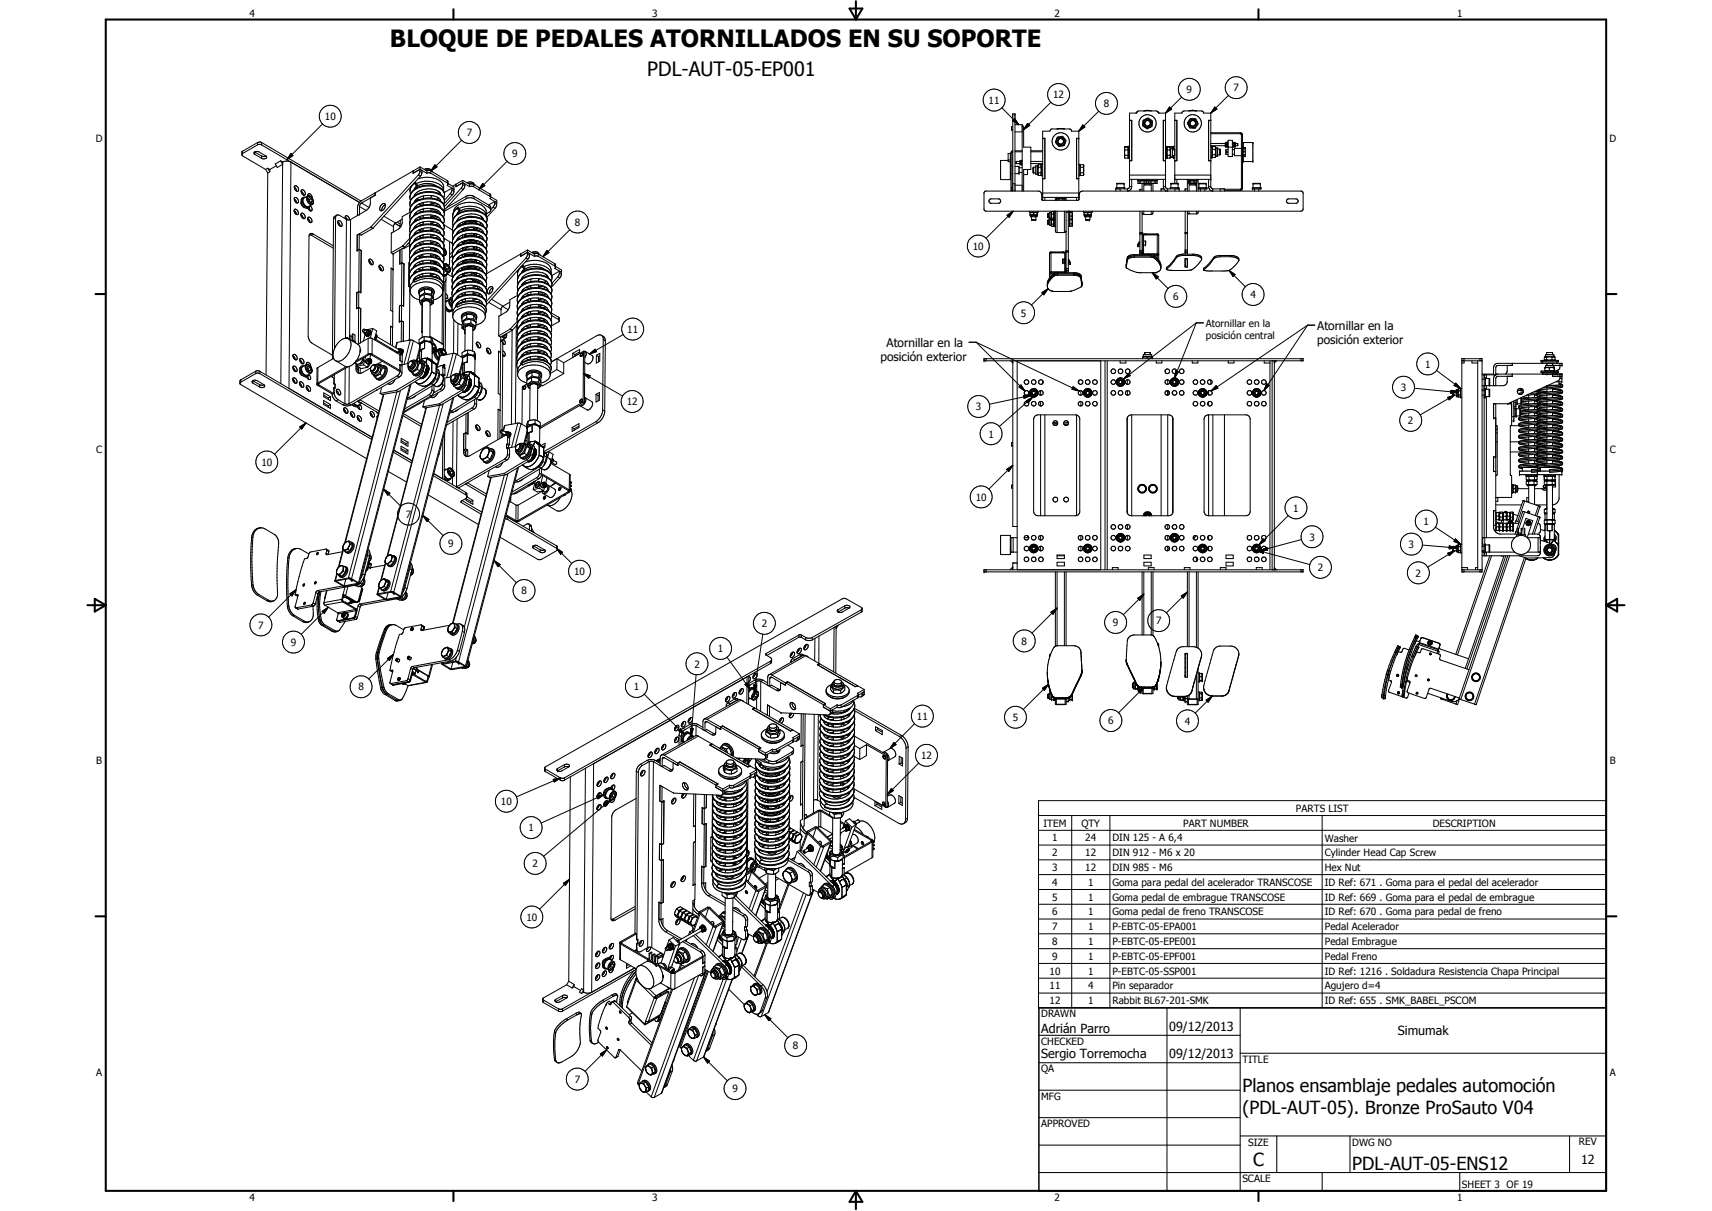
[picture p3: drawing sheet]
<svg xmlns="http://www.w3.org/2000/svg" width="594mm" height="420mm" viewBox="0 0 594 420" stroke-linecap="round" stroke-linejoin="round" font-family="sans-serif">
<defs><g id="words">
<text font-size="8.2" x="135.3" y="16.4">BLOQUE DE PEDALES ATORNILLADOS EN SU SOPORTE</text>
<text font-size="6.9" x="224.6" y="26.4">PDL-AUT-05-EP001</text>
<g font-size="6.3">
<text x="431.1" y="379">Planos ensamblaje pedales automoción</text>
<text x="431.1" y="386.5">(PDL-AUT-05). Bronze ProSauto V04</text>
<text x="434.8" y="404.7">C</text>
<text x="469.2" y="406">PDL-AUT-05-ENS12</text>
</g>
<g font-size="4.4">
<text x="361.3" y="358.4">Adrián Parro</text>
<text x="405.7" y="357.7">09/12/2013</text>
<text x="485" y="359.2">Simumak</text>
<text x="361.3" y="367.1">Sergio Torremocha</text>
<text x="405.7" y="367.2">09/12/2013</text>
<text x="548.6" y="404">12</text>
</g>
<g font-size="4.1">
<text x="457.1" y="114.4">Atornillar en la</text>
<text x="457.1" y="119.3">posición exterior</text>
<text x="305.6" y="125.3">posición exterior</text>
<text x="307.6" y="120.3">Atornillar en la</text>
</g>
<g font-size="3.5">
<text x="86.6" y="5.8">4</text>
<text x="226.3" y="5.8">3</text>
<text x="365.9" y="5.8">2</text>
<text x="505.6" y="5.8">1</text>
<text x="365.5" y="34.1">12</text>
<text x="411.7" y="32.3">9</text>
<text x="428" y="31.7">7</text>
<text x="112.7" y="41.7">10</text>
<text x="343.1" y="36">11</text>
<text x="383" y="37.2">8</text>
<text x="162" y="47.3">7</text>
<text x="33.3" y="49.4">D</text>
<text x="558.5" y="49.4">D</text>
<text x="177.7" y="54.6">9</text>
<text x="199.5" y="78.4">8</text>
<text x="337.6" y="86.7">10</text>
<text x="407.1" y="104.1">6</text>
<text x="433.9" y="103.5">4</text>
<text x="354.2" y="109.8">5</text>
<text x="418.4" y="113.3">Atornillar en la</text>
<text x="217.7" y="115.5">11</text>
<text x="418.4" y="117.5">posición central</text>
<text x="494.5" y="127.6">1</text>
<text x="486.1" y="135.7">3</text>
<text x="217.5" y="140.6">12</text>
<text x="338.7" y="142.4">3</text>
<text x="488.6" y="147.2">2</text>
<text x="343" y="151.8">1</text>
<text x="33.4" y="157.3">C</text>
<text x="90.7" y="161.6">10</text>
<text x="558.6" y="157.3">C</text>
<text x="338.6" y="173.7">10</text>
<text x="140.9" y="179.7">7</text>
<text x="448.8" y="177.5">1</text>
<text x="494" y="182.1">1</text>
<text x="155.5" y="189.9">9</text>
<text x="454.4" y="187.5">3</text>
<text x="488.8" y="190.1">3</text>
<text x="199.2" y="199.5">10</text>
<text x="457.3" y="198.2">2</text>
<text x="491.2" y="200.1">2</text>
<text x="180.9" y="206.2">8</text>
<text x="89.6" y="218.1">7</text>
<text x="264.3" y="217.6">2</text>
<text x="386.2" y="217.3">9</text>
<text x="401.1" y="216.6">7</text>
<text x="100.9" y="224.1">9</text>
<text x="249.1" y="226.2">1</text>
<text x="354.4" y="223.7">8</text>
<text x="241" y="231.6">2</text>
<text x="124.4" y="239.6">8</text>
<text x="219.9" y="239.4">1</text>
<text x="318.2" y="249.7">11</text>
<text x="351.4" y="250.1">5</text>
<text x="384.5" y="251.3">6</text>
<text x="411.1" y="251.4">4</text>
<text x="319.6" y="263.4">12</text>
<text x="33.4" y="265.2">B</text>
<text x="558.6" y="265.2">B</text>
<text x="173.8" y="279.3">10</text>
<text x="449.7" y="281.6">PARTS LIST</text>
<text x="362.1" y="286.8">ITEM</text>
<text x="375.2" y="286.8">QTY</text>
<text x="410.5" y="286.8">PART NUMBER</text>
<text x="497.2" y="286.8">DESCRIPTION</text>
<text x="183.4" y="288.4">1</text>
<text x="365.2" y="291.9">1</text>
<text x="376.6" y="291.9">24</text>
<text x="386" y="291.9">DIN 125 - A 6,4</text>
<text x="459.7" y="292">Washer</text>
<text x="365.2" y="297.1">2</text>
<text x="376.6" y="297.1">12</text>
<text x="386" y="297.1">DIN 912 - M6 x 20</text>
<text x="459.7" y="297.1">Cylinder Head Cap Screw</text>
<text x="184.8" y="300.9">2</text>
<text x="365.2" y="302.2">3</text>
<text x="376.6" y="302.2">12</text>
<text x="386" y="302.2">DIN 985 - M6</text>
<text x="459.7" y="302.2">Hex Nut</text>
<text x="365.2" y="307.3">4</text>
<text x="377.6" y="307.3">1</text>
<text x="386" y="307.4">Goma para pedal del acelerador TRANSCOSE</text>
<text x="459.7" y="307.4">ID Ref: 671 . Goma para el pedal del acelerador</text>
<text x="365.2" y="312.5">5</text>
<text x="365.2" y="317.6">6</text>
<text x="377.6" y="312.5">1</text>
<text x="377.6" y="317.6">1</text>
<text x="386" y="312.5">Goma pedal de embrague TRANSCOSE</text>
<text x="386" y="317.6">Goma pedal de freno TRANSCOSE</text>
<text x="459.7" y="312.5">ID Ref: 669 . Goma para el pedal de embrague</text>
<text x="459.7" y="317.6">ID Ref: 670 . Goma para pedal de freno</text>
<text x="182.7" y="319.4">10</text>
<text x="365.2" y="322.7">7</text>
<text x="377.6" y="322.7">1</text>
<text x="386" y="322.7">P-EBTC-05-EPA001</text>
<text x="459.7" y="322.7">Pedal Acelerador</text>
<text x="365.2" y="327.9">8</text>
<text x="377.6" y="327.8">1</text>
<text x="386" y="327.9">P-EBTC-05-EPE001</text>
<text x="459.7" y="327.9">Pedal Embrague</text>
<text x="365.2" y="333">9</text>
<text x="377.6" y="333">1</text>
<text x="386" y="333">P-EBTC-05-EPF001</text>
<text x="459.7" y="333">Pedal Freno</text>
<text x="364.2" y="338.1">10</text>
<text x="377.6" y="338.1">1</text>
<text x="386" y="338.1">P-EBTC-05-SSP001</text>
<text x="459.7" y="338.2">ID Ref: 1216 . Soldadura Resistencia Chapa Principal</text>
<text x="364.2" y="343.2">11</text>
<text x="377.6" y="343.2">4</text>
<text x="386" y="343.3">Pin separador</text>
<text x="459.7" y="343.3">Agujero d=4</text>
<text x="361.3" y="353">DRAWN</text>
<text x="364.2" y="348.4">12</text>
<text x="377.6" y="348.4">1</text>
<text x="386" y="348.4">Rabbit BL67-201-SMK</text>
<text x="459.7" y="348.4">ID Ref: 655 . SMK_BABEL_PSCOM</text>
<text x="275.2" y="364">8</text>
<text x="361.3" y="362.5">CHECKED</text>
<text x="431.1" y="368.7">TITLE</text>
<text x="33.4" y="373.2">A</text>
<text x="199.4" y="375.7">7</text>
<text x="361.3" y="372.1">QA</text>
<text x="558.6" y="373.2">A</text>
<text x="254.2" y="379">9</text>
<text x="361.3" y="381.6">MFG</text>
<text x="361.3" y="391.1">APPROVED</text>
<text x="433.1" y="397.5">SIZE</text>
<text x="469.2" y="397.5">DWG NO</text>
<text x="547.9" y="397.4">REV</text>
<text x="431.1" y="410.2">SCALE</text>
<text x="507.3" y="412.3">SHEET 3 OF 19</text>
<text x="86.6" y="416.7">4</text>
<text x="226.3" y="416.7">3</text>
<text x="365.9" y="416.7">2</text>
<text x="505.6" y="416.7">1</text>
</g>
</g></defs>
<g fill="none" stroke="#000" stroke-width=".35">
<path d="M347.6 37.4l5.9 5.9M364.7 35.5l-9.5 9.5M381.3 38.6l-7 6.9M394.2 39.2l1-.7h6l1 .7M394.7 38.7l-.2 .5h-2.5v25.6M396.9 38.5h2.6M401.7 38.7l.2 .5h2.5M404.4 39.2v25.6M405.8 37.1l.8 .7-2.2 1.4zM410 33.7l-5.6 5.5M412.6 38.5l1.3-.2 1.3 .2M420.2 39.2v25.6"/>
<path d="M420.2 39.2h-2.5l-.3-.5-.5-.2h-6l-.7 .4v.3h-2.5v24.4M421.5 37.1l.8 .7-2.1 1.4zM426.3 33.1l-6.1 6.1M84.2 53.3l-.3 .3 .3 .5 8 4.7M84.2 52.5l-.3 .2v.9M84.2 52.5v.8M88.4 52.7h.1M88.4 53.6a.64 .64 0 0 1-.1-.9 .64 .64 0 0 1 .9-.2l3 1.6a.58 .58 0 0 1 .2 .8 .58 .58 0 0 1-.7 .2l-.9-.2M88.4 52.7l2.4 1.4M88.4 52.7v.9M88.4 53.6l2.4 1.3M89.4 50.2l.8-.1 .6 .2"/>
<path d="M89.4 49.4h1.4M89.4 49.4l-5.2 3.1M89.4 50.2l-5.2 3.1M89.4 49.4v.8M90.8 54.1h1.5M90.8 50.3l33.9 19.9M90.8 49.4v.9M90.8 54.1v.8M90.8 49.4l34.5 20.4M92.2 58.8l.7 1.2M92.9 58.4l.7 1.2M92.9 58.4l.7 .4"/>
<path d="M92.9 58.4l-.7 .4M93.6 58.8v.8M93.6 59.6l-.7 .4M95.9 57.5l-2.3 1.3M97.4 55.8l-1.9 1.1 .7 1.2 1.9-1.1M97.4 55.8l.7 1.2M97.4 55.8l.7 .4M98.1 56.2a3.2 3.2 0 0 1 2.9 0l-.7 78.6 28.9 17-39-23M98.1 56.2l-.7 76.9M98.1 56.2v.8M101 53.3l.6 .7-2 1.4zM111.9 43l-12.3 12.4"/>
<path d="M143.4 59.3l-13.2 7.6M145.7 59.4l.7 .4M145.7 59.4l-.5 1.3M145.7 58.7a1.38 1.38 0 0 1 .6 1.8l-.4 .6M145.7 58.7v.7M145.7 58.7l-2.3 1.4v-.8M145.7 57.9v.8M145.7 57.9l-2.3 1.4M145.7 57.9l2.4 1.4M145.7 58.7l2.4 1.4M147.2 58.8a1.71 1.71 0 0 1 2.4 .4M147.6 59l.9-.1 1.1 .3"/>
<path d="M148.1 59.3v.8M148.1 59.3h1.4M149.5 59.3v.8M149.5 59.3l5.7 3.4M149.6 59.2l.5 .5M150.9 57.2l.7 .7-2.1 1.4zM160.2 48.6l-10.7 10.7M176 56l-9.9 9.8M349.8 55.7h-2.6v6.6h3.4v-9h-.8v2.8h.8M349.8 55.5h.8M350.6 57.4h.2M350.8 53v13.3"/>
<path d="M350.8 53h.4M351.2 53v12M351.2 57.7h.2M351.4 44h-.4v1h.4M351.4 42h.8M351.4 52.3l-.5 .3-.1 .4M351.4 52.7l-.2 .3M352.1 41.1l1.4 2.2-2.1-1.4zM352.2 52.7h2.5M352.2 52.3h2.5M352.2 57.7h1.4v2.5h-1.4M352.2 43.3h2.5v23"/>
<path d="M352.2 45.8h2.5M353.6 58.2h1.1M353.6 59.8h1.1M353.9 56h-1.3v.8h1.3M354.4 56.9l.1 .3M354.4 55.9l.1 .1M354.4 56.6l.1 .2M354.5 55.6l-.6 .2v1.1h.5M354.5 57.2h.2M354.5 56h.2M354.5 56.8h.2M354.5 55.6v1.6"/>
<path d="M354.5 56.8l-.1 .1M354.5 56l-.1 .2M354.5 55.6h.2M354.7 43.8h.5v7.3h2.5v7.7h-2.5v7.5M356.6 58.8v1.8h-1.4M356.6 42.8l.7 .7-2.1 1.5zM357.7 52.7h4.1M357.7 52.3h4.1M357.7 56h4.1M357.7 56.8h4.1M358.7 58v2M358.7 60h.7"/>
<path d="M358.7 58h.7M358.7 58l-.2 .2v1.6l.2 .2M360.1 57.5h-.7v3h.7M360.1 57.5v3M360.3 57.1v.9M360.3 58v1.9M360.3 59.9v1M360.3 57.1h.9l.2 .4M360.3 57.1l-.2 .4M360.3 59.9h.9M360.3 58h.9M361.2 58v1.9"/>
<path d="M361.2 59.9v1M361.3 57.3l-.1 .7M361.8 48h.8v14h-.8M361.8 57h-.4v4h.4M366.8 44.7h2.6M366.9 47.6l.7-.1a1.24 1.24 0 0 1 1.8 .5l.5 .7-.4 1.1a1.43 1.43 0 0 1-1.8 1l-.5-.2a1.45 1.45 0 0 1-.6-2.1zM367.1 49.2a1 1 0 0 0 .8 .9 1 1 0 0 0 1.1-.6M367.1 49.3l.4 .6 .5 .1M368 48l-.8 .5-.1 .8M368.2 48l.6 .4M368.8 48.4l.3 .7M368.9 48.4l.1 .2"/>
<path d="M368.9 48.4a1.03 1.03 0 0 0-1.1-.3 1.03 1.03 0 0 0-.7 1M368.9 49.6l-.7 .4M369 49.4l-.1 .2M369.1 48.8v.3M369.1 49.1l-.1 .4M369.1 49.1v.2M374.3 48h-.7v14h.7M374.3 45.5v23.8M374.3 45.5h-2.5l-.2-.5-.3-.3h-6.4l-.6 .8h-2.5v24M374.3 57h.4v4h-.4M374.7 57.6h.2M374.9 59.9h1"/>
<path d="M374.9 58h1M375.7 43.3l.8 .8-2.2 1.4zM375.9 57.1h-1v3.8h1M375.9 57.1v3.8M375.9 59.9l.1 .4M375.9 58l.1 .8M375.9 57.1l.1 .4M376 57.7l-.1 .3M376 59.2l-.1 .7M390.2 54.5l.1 .4M390.2 53.2l.1 .7M390.2 51.7l.1 .3"/>
<path d="M390.3 52l-.1 .7M390.3 50.8h1.1v4.1h-1.1M390.3 53.9h1.1M390.3 52h1.1M390.3 51.1h1.1M390.3 50.8l-.1 .4M390.3 50.8v4.1M390.3 51.1v.3M390.3 51.1l-.1 .3M390.3 53.9l-.1 .4M391.4 51.3h.2M391.4 51.6h.2"/>
<path d="M391.4 54.4h.2M391.6 51h.4M392 41.7h.7v14.1h-.7M392 41.8h.7M392 50.8h-.4v4.2h.4M396.7 41.7h.2a1.63 1.63 0 0 1 1.9-.6 1.63 1.63 0 0 1 1 1.6 1.16 1.16 0 0 1-1.1 1.7 1.33 1.33 0 0 1-1.8-.5l-.4-.3zM397.2 42.7v.2M397.2 42.9l.2 .4M397.3 42.4l-.1 .3M397.4 43.3l.3 .4 .7 .1M397.7 41.9l-.5 .8M397.8 41.9h.9"/>
<path d="M397.8 41.9l-.3 .1M398.7 41.9l.5 .8-.3 .9M398.7 41.9l.2 .1M398.9 43.6l-.5 .2M403.7 41.8h.7M404.4 50.8h.4v4.2h-.4M404.4 41.7h-.7v14.1h.7M404.4 51h.4M404.8 54.4l.3 .5M405 51.2l.1 .8M405 51.7v.1M405 51.4h.1"/>
<path d="M405.1 50.8h2v.9M405.1 50.8l-.1 .4M405.1 52v1.9M405.1 53.9v1M405.1 50.8l-.3 .5M405.1 51.1l-.1 .1M405.1 51.1l-.3 .4M405.1 53.9h.9M405.1 54.9h.9M405.1 52h.9M405.1 51.1h.9M406 52v1.9"/>
<path d="M406 53.9l.1 .7M406 51.1l.2 .4h.7M406 51.1l.1 .3M406 51v1M406 51v-.2l.2 .5M406.1 50.8l-.1 .2M406.1 54.6l-.1 .3M406.2 51.3h.7v3.1h-.7M406.2 51.3v3.1M406.2 54.4l-.2 .5M406.9 52h.8M406.9 51.7l.8 .1"/>
<path d="M406.9 54h.7M407.1 51.3h.1M407.1 54v.6h-1M407.1 54.1h.1M407.2 54v.7h.5M407.7 41.7h.7v14.1h-.7M407.7 41.8h.7M407.7 50.8h-.5v.9M407.7 53.9l-.1 .1M412.9 42.6l.1 .7M413 43.3l.6 .4M413 43.3l.5 .4"/>
<path d="M413.1 41.1h.7a1.77 1.77 0 0 1 1.9 1.8l-.5 .8a1.33 1.33 0 0 1-1.9 .7h-.5l-.3-.7a1.25 1.25 0 0 1 .2-2zM413.5 41.9l-.2 .1M413.5 41.9l-.6 .7M413.5 43.7l.3 .1M414 41.8l.4 .2 .5 .5M414 41.8h-.2M414 41.8l-.5 .1M414 41.8l.5 .2M414.6 43.4l-.8 .4M414.6 42.1l.3 .4M414.8 43.2l-.2 .2M414.9 42.5l-.3 .9"/>
<path d="M419.4 41.8h.8M420.2 41.7h-.8v14.1h.8M420.2 46.4h10.2M420.2 46.1h10.2M420.2 50.5h5M420.2 49.8h5M420.2 50.8h.3v3.9h-.3M420.5 54.2l.3 .4M420.8 50.8v1M420.8 51.8v1.9M420.8 53.7v.9M420.8 50.8l-.3 .5"/>
<path d="M420.8 53.7h.9M420.8 54.6h.9M420.8 51.8h.9M420.8 50.8h.9M421.7 50.8v1M421.7 51.8v1.9M421.7 53.7v.9M421.7 50.8l.2 .5M421.9 51.3h.6v2.9h-.6M421.9 51.3v2.9M421.9 54.2l-.2 .4M422.5 51.7h.8"/>
<path d="M422.5 53.8h.8M423.3 51.7v2.1M423.3 51.7l.2 .2v1.7l-.2 .2M425.4 50.5h.3M425.4 49.8h.3M425.4 49.4h.3M425.4 51h.3M425.4 49.4v1.6M425.4 49.8v.7M425.4 49.4v.4M425.4 50.5v.5M425.7 49.4v.4"/>
<path d="M425.7 49.8v.7M425.7 50.5v.5M425.7 49.4l.1 .2M425.8 50.7l-.1 .3M426 49.4h-.2v1.5h.2M426 50.2l-.2 .1M426 50.1l-.2 .1M426.2 51.9h-.8v.7h.5v.3h-.5v.7h.8M426.2 49.3l-.2 1.8h1.8l-.2-1.8M426.2 48.7h1.4v5.6h-1.4zM427.6 53.6h.8M427.6 51.9h.8"/>
<path d="M427.9 50.8v.2M427.9 50.5h.3M427.9 49.8h.3M427.9 50.5v.5M427.9 49.8v.7M427.9 51h.3M428.2 49.4h-.3v.4M428.2 50.5l.1 .3M428.2 49.4v.4M428.2 49.8v.7M428.2 49.4l.2 .2M428.3 50.8l-.1 .2"/>
<path d="M428.4 49.6v1.1M428.4 49.6h.3v1.1h-.3M428.4 50.7l-.2 .3M428.7 49.8h.8v.7h-.8M430.4 46.1v.3M430.4 46.1h.4l.4 .7M430.4 46.4l.4 .4M430.8 46.8v18.5M430.8 46.8h.4M430.8 51.5h-2.4v2.5h2.4M431.2 46.8v18.5M431.2 51.1h.2"/>
<path d="M431.4 51.2h.7v3.2h-.9M431.4 53.8h.7M431.4 49.4h3.4v6.6h-3.4zM431.4 52.7h.7M431.4 52.5h.7M431.4 53.6h.7M431.4 51.7h.7M431.4 51.4h.7M92.9 60l-.6 70.1M102.1 73l.4 .4 .4 1M102.1 69l.7 .8 .1 .6M102.1 64.9l.6 .6 .2 .8"/>
<path d="M102.1 68.7a1.06 1.06 0 0 1 1.3 .4 1.06 1.06 0 0 1-.2 1.3 1.41 1.41 0 0 1-1.1-1.7zM102.2 73.7l-.1-.8a.92 .92 0 0 1 1.1-.1 .92 .92 0 0 1 .3 1.1l-.1 .5h-.5M102.2 73.7l.7 .7M102.3 64.5a1.11 1.11 0 0 1 1.1 .6 1.11 1.11 0 0 1-.2 1.3 1.33 1.33 0 0 1-.9-1.9zM102.6 73.5l-.4 .2M102.7 70.1h.2M102.7 70.1l.1 .2M102.7 70.1h-.1M104.4 74.5a.58 .58 0 0 1 .5-.6 .58 .58 0 0 1 .6 .5 .75 .75 0 0 1 .5 .8 .75 .75 0 0 1-.8 .6M104.4 74.4l.6 .6 .2 .8M104.4 74.5l.3 .9 .5 .4M104.5 66.3l.6 .6 .2 .8"/>
<path d="M104.5 70a1.41 1.41 0 0 0 1.1 1.8M104.6 66a1.11 1.11 0 0 1 1.2 .4 1.11 1.11 0 0 1-.1 1.3 1.34 1.34 0 0 1-1.1-1.7zM105.3 68.5l-.4 .2a2.46 2.46 0 0 0 1.1 3.4l.7 .2 .6-.4M106 68.5a.87 .87 0 0 0-1.1 .9 2.51 2.51 0 0 0 2.3 2.6M106.7 68l-1.3 .7a1.93 1.93 0 0 0 1.7 3l1.3-.8M106.7 68a1.92 1.92 0 0 0 1.7 2.9M106.8 75.9l.3 .8 .5 .5M106.8 75.8l.6 .6 .2 .8M106.8 75.9l.1-.5a1.19 1.19 0 0 1 1.1 .6 1.19 1.19 0 0 1 0 1.2h-.4M106.8 68.3l.1-.1a1.56 1.56 0 0 1 1.5 .8 1.56 1.56 0 0 1-.1 1.7 1.93 1.93 0 0 1-1.5-2.4zM106.8 67.7l.4 .2M106.8 68l.1-.6a1.04 1.04 0 0 1 1.2 .2 1.04 1.04 0 0 1 .2 1.1"/>
<path d="M106.8 72.2l.8 .9M106.8 68h-.1M107.1 69.3h.3M107.2 72l.4 1.2M107.2 67.9l.7 .3M107.2 67.9l-.4 .1M107.4 69.3l.1 .7M107.6 71.4a1.18 1.18 0 0 1 .4 1.8l-.4-.1M107.7 71.3l-.5 .7M107.9 68.2a1.82 1.82 0 0 1 .6 2.7h-.1M108 68.9l-.6-.4-.4 .5 .4 .9 .6 .4 .4-.5M108 68.9l.4 .9"/>
<path d="M108 68.9l-.6 .4M108.4 69.8l-.6 .3M115.7 75.9l-.3 48.7M116.5 75.6a.86 .86 0 0 1 .4-1 .86 .86 0 0 1 1 .2l2.3 1.4M116.5 75.6l-.4 45.3M116.5 75.6l-.8 .3M116.9 74.7l-.9 .5-.3 .7M117.2 77l.6 .6 .2 .9M117.3 76.6a1.16 1.16 0 0 1 1.2 .6 1.16 1.16 0 0 1-.1 1.3 1.37 1.37 0 0 1-1.1-1.9zM119.8 75.3l.7 .9M119.9 76l-.1-.8a.66 .66 0 0 1 .7-.4 .66 .66 0 0 1 .6 .6l.2 .9M120.2 76.2l1.1 .1"/>
<path d="M120.2 76.2l-.3 41.1M121.7 76.2l-.4 .1M121.7 76.2l-.4 40.3M124 74.7l.1 .1M124.7 70.3l-.6 1.2-.1 3.2M124.7 71.7l2.4 1.3M125.5 70.4l-.8 1.1v2.8l-.7 .4M125.5 70.4l2.6 1.6M127.1 73l-5.4 3.2M128.6 78.9l-4.7 2.7M128.6 78.9l.7 .4M128.7 78.8l.7 .4"/>
<path d="M128.7 78.8l-.1 .1M129.3 79.3l-3.9 2.3-.7-.4M129.4 79.2l-.1 .1M130.2 67.7l-1.7 1v1.9a3.6 3.6 0 0 1-1.4 2.4M130.2 66.9v.8M130.2 67.7l-4.7 2.7M130.2 66.9l-5.5 3.4M132.2 76.1l4.3 2.5M132.4 71l1-.4a1.5 1.5 0 0 1 .1 1.7 1.5 1.5 0 0 1-1.6 .7l-.1-.8zM133.2 75l4.1 2.4M133.7 71a1.99 1.99 0 0 0-1.2 2.1M136.5 78.6v1.9"/>
<path d="M137.1 77.5l1.7 1M137.1 77.5l-.6 1.1M137.3 77.4l-.2 .1M137.8 77.1l1 .6M138.9 76.4l-.1 2.5M139.6 76l-2.3 1.4M141.3 74.2l-1.7 1v2.2l-.5 1.3-.9 .8-2.4 1.4M142.2 72.6l.1 1.1M142.3 73.7l-1.1 .6M142.3 70.4l.1 1.5M142.3 70.4l-.1 .3M142.3 73.7l.1 .4"/>
<path d="M142.3 72.4l-.1 .2M142.4 78.6l-.3 1.2M142.4 69.6l-.1 .8M142.5 69.6l-.2 .8M142.5 67.4l-.3 1 .3 1.2M142.5 74.1l-.3 1.1M142.5 71.9l-.3 .7M142.6 64.7v.2M142.7 73.7l-.2 .2M142.8 71.2l-.4 .9M142.9 71.2a8.4 8.4 0 0 1 10.9-.4l.4 1.2M143 64.3l-.6 1.1-.1 .8"/>
<path d="M143.9 78.7l.2 .2M143.9 67.5l.1 .4M143.9 74.2l.3 .2M143.9 76.4l.2 .3M143.9 76.4l-.4 .7M144 71.9l.2 .3M144 69.6l.2 .3M144 67.8l2-1 3.3-.3 2.5 .5 1.2 .6 .8 .9M144 63.5a3.1 3.1 0 0 0-1.5 3.9M144 71.9l-.4 .7M144 67.8l-1.6 1.8M144.1 76.1l-.2 .3"/>
<path d="M144.1 78.4l-.6 .9M144.1 78.4l.5 .3M144.1 76.1l.5 .3M144.1 63.2l-.7 .7M144.2 69.4a6.3 6.3 0 0 1 3.7-1.6 6.1 6.1 0 0 1 4.5 1.1l.5 .9M144.2 69.4l-.6 1M144.2 71.6l-.2 .3M144.2 73.9l-.6 .9M144.2 73.9l.4 .3M144.2 71.6l.4 .3M144.2 69.4l.4 .2M144.3 63.8v-.6a.69 .69 0 0 0-.2 .8 .69 .69 0 0 0 .7 .4"/>
<path d="M144.3 63.8a8.5 8.5 0 0 1 8.8 .6l.6 .9 .2 1M144.3 63.8l.6 .4-.1 .2M144.7 69l.6 .3M144.8 64.4l-.7 .7-.4 .7M145 62.1a7.1 7.1 0 0 1 8.8 2.1l.1 2M145.2 60.7l-16.5 18.1M145.2 60.7l.7 .4M145.3 79.8l1.1 .4M145.3 75.3a6.4 6.4 0 0 1 7.5 .8v.4M145.3 77.5l1.2 .5 .3-.4M145.3 77.5a7 7 0 0 1 7.2 .5l.3 .8M145.3 75.3l1.1 .4"/>
<path d="M145.3 75.3l-1.2 .8M145.3 77.5l-1.2 .9M145.4 73l1 .4M145.4 70.8l1.1 .4 .4-.2M145.4 73a8.3 8.3 0 0 1 4.7-.6l1.8 .6 1 1.2M145.4 73l-1.2 .9M145.4 70.8a6.9 6.9 0 0 1 7.2 .5l.3 .6M145.4 70.8l-1.2 .8M145.9 61.1l-16.5 18.1M146.3 79.4l-.6 .6M146.4 79.4l.4 .1M146.4 77.1l.4 .1"/>
<path d="M146.4 74.8l.4 .2M146.5 72.6l.4 .1M146.5 70.4l.4 .1M146.8 68l.1 .2M146.8 79.8l-.3 .4M146.8 79.2v.9M146.8 74.7v.9M146.8 77v.9M146.9 75.6h3.6l2.2 .9M146.9 70.2v.9M146.9 72.5l-.1 .9M146.9 75.6l-2.2 .7a3.8 3.8 0 0 0-2.3 4.6"/>
<path d="M146.9 68v.9M147 68.9l.9-.2a8.3 8.3 0 0 1 5.1 1.1M147 68.9l-.4 .1a5.3 5.3 0 0 0-4.1 2.9M148.1 60.1h1.4M149.5 79.1v.9M149.5 60.1l5.7 3.4M149.5 74.5v1M149.5 76.8v.9M149.6 70.1v.9M149.6 72.3l-.1 .9M149.6 67.8v.9M149.9 67.9l-.3 .3"/>
<path d="M150.1 75.1l-.3 .4M150.2 77.3l-.4 .5M150.6 73.4a7.4 7.4 0 0 0-8.1 2.8l-.4 1.2 .3 1.2M150.6 73.4a4.2 4.2 0 0 1 3.5 2.5M151 79.4l-1.5 .2M151.1 77.1l-1.6 .3M151.1 78l-3.2-.3a6.3 6.3 0 0 0-5.5 3.2M151.1 78l1.6 .7M151.1 74.9l-1.6 .2M151.1 72.6l-1.6 .3M151.1 70.4l-1.5 .3M151.3 75l-.7 .6"/>
<path d="M151.3 72.7l-.7 .7M151.8 64.7l-.5-.1a8.6 8.6 0 0 0-8.1 1.7l-.7 1.1M151.8 64.7a5.8 5.8 0 0 0-7.7 .8M151.8 64.7l1.4 .8 1 1.3M152 66.3a7.2 7.2 0 0 0-7.5 .6l-.9 1.2M152 66.3l.8 .7 .1 .6M152 75.3l-.9 .4M152 73.1l-.1 .1M152 66.3l.6 1.1v-.6M152 77.6l-.9 .4M152 79.8l-1 .5M152.1 70.9l-1 .3"/>
<path d="M152.1 73.1l-1 .4M152.1 68.6l-.5 .5M152.7 78.7l1.1 1.1 .4 1.2M152.7 76.5l1 .8 .4 .8M152.8 72a8.9 8.9 0 0 0-8-.2 3.7 3.7 0 0 0-2.4 4.6M152.8 72l1.2 1.2M152.8 76.4l-.1 .1M152.8 78.7h-.1M152.9 74.2v.1M152.9 74.2h-.2M152.9 71.9v.2M152.9 71.9l-.1 .1"/>
<path d="M152.9 69.6l-.1 .1M153 69.8a2.5 2.5 0 0 1 .9 3.3M153.8 68.5a8.2 8.2 0 0 0-11.1 .8l-.2 .3M153.8 68.5l.3 .6M153.8 68.5l.4 .6M154 73.2v.2M154 78.1a5 5 0 0 0-4.7-2.4 7.7 7.7 0 0 0-6.9 2.9M154 78l3 1.8M154 78.1l.2 .6M154 73.4l.1 .2M154.1 73.6a6 6 0 0 0-6.5-2.3 7 7 0 0 0-4.9 2.5M154.1 75.9a6.4 6.4 0 0 0-7-2.3 5.1 5.1 0 0 0-5 3.9"/>
<path d="M154.1 75.9l.1 .9-.4 .8M154.1 78.1l.1 .9-.4 .8M154.1 75.9l.1 .3M154.1 73.6l.1 .6M154.1 73.6l.1 .7-.3 1.1M154.1 69.1l.1 .3M154.2 66.9a6.6 6.6 0 0 0-7.6-2.1 4.8 4.8 0 0 0-4.4 3.7M154.2 66.9l.1 .6M154.2 69.1l-.3 1.8M154.2 66.8l.1 .8-.4 1M154.5 66.6l-.3 .2M155.2 63.5l.2 .3-.2 .5 2.3 1.4-.7-.4"/>
<path d="M155.2 62.7l.3 .4-.1 .8M155.2 62.7v.8M155.4 63.6l2.1 1.3v1.9l-.5 .8M156.2 67.2l-2 2.3M156.2 67.2l.8 .4M156.8 65.3v.6M156.8 65.3l-2.4 1.3M156.8 65.9l-.6 1.3M156.8 65.9l.7 .4M157 67.6l-3 3.3M157 79.8l.2 .8M157.1 76.8l.2 1.5"/>
<path d="M157.1 76.8l-.1 .4M157.2 76.5l-.1 .3M157.3 78.4l-.3 1.4M157.3 76.1l-.1 .2M157.3 76.1l-.2 .7M157.3 78.3a8 8 0 0 1 9.1-2.4 2.65 2.65 0 0 1 2.3 3.6M157.3 78.3l-.3 1.1M157.4 73.6a4.2 4.2 0 0 1 4.3-3.3 6.6 6.6 0 0 1 6.9 2.6l.1 2M158.2 63.9v.9l2.4-1.4 2.3 1.4M158.2 63.9v.1M158.2 63.9l-1.1 .7M158.7 76.2v.3"/>
<path d="M158.8 78.4l.2 .2M158.8 72.2a3.3 3.3 0 0 0-1.7 2.7M158.8 74.2l-1 1-.5 .9M158.8 72.1l.2 .7 .6 .3M158.8 74.2l2.4-1 3.6-.3 2.8 1 1.1 1M159 71.9l-.6 .4a3.4 3.4 0 0 0-1.1 3.8M159 71.9l-.2 .2M159 71.9v.6M159 78.1l-.6 .9M159 78.1l.5 .3M159 72.5a7.9 7.9 0 0 1 9.4 1.2l.3 1.3M159 72.5l.8 .4-.2 .2"/>
<path d="M159.5 77.6l.6 .4M159.6 73.1l-.6 .5-.6 .9M160 65.3l-5.8 6.4M160 65.3l.7 .5M160.2 79.5a6.4 6.4 0 0 1 7.4 .8l.1 .3M160.2 79.5l.4 .2M160.2 79.5l-1.2 .8M160.6 77a6.4 6.4 0 0 1 7 1.1l.1 .4M160.6 62.6v1.7l-.6 1M160.6 77l.2 .8M160.6 64.1l.7 .3M160.6 62.6l-2.4 1.3"/>
<path d="M160.6 62.6l2.3 1.4M160.6 77l-1.6 1.1M160.6 79.8l-.1 .3M160.6 79.2l.2 .3M160.7 65.8l-6.7 7.4M161.1 79.1l-.5 .7M161.3 79l-.7 .8M161.3 63.8v.9l-.6 1.1M161.5 76.7l.2 .2M161.7 79.5l-.4 .4M161.7 79.5h.1M161.7 69a3 3 0 0 1 2.8 0"/>
<path d="M161.7 79.8l-.3 .1a5.1 5.1 0 0 0-4.3 3.2l-.1 .5M161.7 68.1v.9M161.7 76.7v.3M161.7 79.5v.3M161.7 68.1l-6.6 3.9M161.7 69l-7.7 4.4M162.1 63.5a1.59 1.59 0 0 1 2.4 .4M162.4 63.7a2.72 2.72 0 0 1 2.6 .6M162.4 77.5a6.5 6.5 0 0 0-4.6 2.2l-.6 .9M162.8 67.8l1.2 .1M162.9 64h1.4M162.9 64.8h1.4"/>
<path d="M162.9 64v.8M162.9 67.8l-.6 .1M163.3 67.8l-1.6 .3M163.6 67.9h.4M163.8 75.1a6.8 6.8 0 0 0-6.5 3.3M163.8 75.1l1.6 .2 2 .7M163.8 75.1l-1.9 .2M163.8 75.1l.3 .1M163.9 77.3l-1.5 .2M164 67.9l.5 .3M164.1 77.4l1.9 .3 1.5 .7M164.1 77.4l-1.7 .1"/>
<path d="M164.1 77.3l.2 .1M164.3 64.8l5.7 3.3M164.3 64v.8M164.3 64l5.7 3.3M164.4 76.8l.9 .5M164.4 79.1l-1.3-.1-1.4 .5M164.4 76.8a3.6 3.6 0 0 0-3.1 .5l-.1-.5M164.4 76.5v.3M164.4 79.1v.6M164.4 79.1l.3 .1M164.4 79.7l-2.7 .1M164.4 79.7l1.9 .4 1.2 .5"/>
<path d="M164.5 68.2v.8M164.5 68.2l5.2 3M164.5 69l5.2 3M164.7 76.5l-.2 .3M164.7 79.2l.1 .1M164.8 79.3h-.4M164.8 79.3l-.1 .4M164.9 76.6l-.1 .3M165.1 78.9l.3 .3M165.2 77.3a3.7 3.7 0 0 0-4.4 .5l.3-.2M165.2 77.3l.3 .3zM165.3 78.9l.2 .3"/>
<path d="M165.4 79.2l.1 .6M165.5 76.7l-.2 .6M165.9 79.1l-.4 .1M166.6 73.4a5.7 5.7 0 0 0-7.7 .8M166.8 75a7 7 0 0 0-8.1 1.3l-.3 .5M166.8 75l.7 .6 .2 .6M166.8 75l.6 1M166.9 79.5l-1 .4M167 77.3l-.6 .6M167.4 76l1 .8 .6 1.4M167.4 75.4v.6M167.5 63.7l.7 .7-2.1 1.4z"/>
<path d="M167.5 78.4l.9 .6 .5 1.1M167.7 78.4h-.2M168.7 74.9l.2 .7M168.9 75.6a6.6 6.6 0 0 0-7.6-2.2 6 6 0 0 0-4 2.7M168.9 75.6l.1 .9-.3 .8M168.9 75.6l.1 .3M169.2 74l-.5 .5M169.7 71.2l.6 .7v1l-.4 .6-1.2 .7M169.7 71.2v.8M169.7 72l.6 .8M170 67.3l.3 .3v1l-.3 .3 2.4 1.4M170 68.1l.3 .4"/>
<path d="M170 67.3v.8M170.3 68.3l2.1 1.2v.8M171.1 71.9l-.8 .8M171.1 71.9l.7 .4M171.7 70.6v-.7l-2.2 1.2M171.7 70.6l-.6 1.3M171.7 70.6l.6 .4M171.8 72.3l-2.9 3.1M172.3 71l-.5 1.3M172.4 70.3l-.1 .7M197.7 79.7l-9.3 9.4M341.7 66.5l18.8-.2 .9 .8 .1 2.1 .3 .3h12.3l.4-.5 .1-1.9 .4-.6 .4-.2h76.2l.6 .7v5.5l-.2 .6-.6 .2h-109.2l-.7-.6v-5.9z"/>
<path d="M343.4 69.2l.3-.2h3a.79 .79 0 0 1 .6 .8 .79 .79 0 0 1-.6 .7h-3l-.5-.5zM349.5 74.7l2.1-1.4-1.4 2.1zM350.6 60.6h.2M351.2 66v.3M351.2 60.2h.2M351.4 66.3v-26.8h.8v26.8M351.4 65h-.4v1h.4M351.4 63.8h.8M351.6 73.3l-9.4 9.4M352.2 64.3h2.5M357.2 73.3v.4h3v-.4M357.5 74.5h1.2"/>
<path d="M357.5 73.9h1.2M357.6 74.7v.5h2.2v-.5M357.6 73.7v1M357.6 74.7h2.2M358 75.2v1M358 76.2h1.4M358.7 73.9v.6M358.7 74.5h1.3M358.7 73.9h1.3M359.4 75.2v1M359.8 73.7v1M360.1 60.5l.2 .4"/>
<path d="M360.3 60.9h.9M361.4 60.5l-.2 .4M361.8 62h.8M361.8 68.5h12.5M361.8 67h12.5M362.6 68.5v1M363.8 74v1.6M363.8 76.3v1.5M363.8 76.3h.5M363.8 75.6h.5M363.8 74h.5M363.8 77.8h.5"/>
<path d="M364.3 75.9l.6 .2M364.8 73.7h-.5v4.5h.5M364.8 73.7v4.5M364.8 78.2l.2 .3M364.9 76.1h.1M364.9 75.8l.1 .6M365 73.4v.9M365 74.3v1.4M365 76.4v1.4M365 77.8v.7M365 75.7l-.1 .1M365 73.4l-.2 .3"/>
<path d="M365 73.4h.7M365 75.7h.6M365 74.3h.6M365 77.8h.6M365 76.4h.6M365.6 74.3v1.4M365.6 75.7v.5l-.7-.1M365.6 76.4v1.4M365.6 77.8v.7h-.6M365.7 73.5l-.1 .8M365.7 73.4l.1 .3M365.7 76l-.1 .4"/>
<path d="M365.8 73.3v5.3h.4M365.8 76.3h.4M365.8 75.9l-.1 .2M365.8 78.2l-.2 .3M366.2 73.3v7l.6 .4M366.2 68.5v1M366.6 68.5v.4h3v-.4M366.6 69.1v.4M366.8 68.9v.1M366.8 73.3v7.4M366.8 69l.6 .1M366.8 69l-.2 .1"/>
<path d="M367 68.9l-.4 .2M367.4 69.1h1.4M367.4 69.1v.4M368.8 69.1v.4M369.2 68.9l.3 .2M369.4 68.9v.1M369.4 73.3v7.4M369.4 69l.1 .1M369.4 69l-.6 .1M369.5 69.1v.4M369.9 68.5v1M369.9 73.3v21.3"/>
<path d="M369.9 73.7h.8M370.7 73.3v21.3M370.7 76.3h.4M371.1 73.3v5.3h-.4M371.1 78.1h.2M371.1 75.9h.2M371.1 73.7h.2M371.1 76h.2M371.3 73.7h.7M371.3 76.2h.7M371.3 75h.7M371.3 77.6h.7"/>
<path d="M372 73.7l.1 .1M372 75l.1 .1M372 77.6l.1 .2M372 76.2l.1 .2M372.1 77.9v.4M372.1 74v.6M372.1 75.3v.5M372.1 74.8l-.1 .2M372.1 75.9v.2M372.1 77.4l-.1 .2M372.1 76.6v.7M372.1 76.1l-.1 .1"/>
<path d="M372.1 73.5v4.9M372.1 73.5l-.8-.1v5.1l.8-.2M372.1 73.5l-.1 .2M372.1 76.1h-.8M373.6 68.5v1M373.6 62h.7M374.7 60.4h.2M376 73.3v.4h3v-.4M376 60.5l-.1 .4M376.2 74.5h1.3M376.2 73.9h1.3M376.3 74.7v.5h2.2v-.5"/>
<path d="M376.3 73.7v1M376.3 74.7h2.2M376.7 75.2v1M376.7 76.2h1.5M377.5 74.5h1.2M377.5 73.9h1.2M377.5 73.9v.6M378.2 75.2v1M378.5 73.7v1M387.3 65.5v-.3h3v.3M387.6 63.8v1.4M387.6 63.8h2.5"/>
<path d="M388.7 65.5v.8M390.1 63.8v1.4M391.2 65.5h-4v.8M392 64.8h.7M392 64.8l-.3 .5-.5 .2M392 62.2h12.4M392 60.7h12.4M392.7 62.2v2.6M392.7 64.8l-.2 .8-.5 .4-.8 .3v-.8M394.8 62.2v.5h6.8v-.5M394.9 63.5l.1 .1M395 63.6h6.4"/>
<path d="M395.3 62.7v.1M395.6 73.3v15M395.6 62.8v.7M395.6 63.5l-.2 .1M395.6 63.5l.4 .1M396.3 63.6v2.7M396.3 73.3v15M396.3 65.7h-.7v.6M396.9 63.6h.3M396.9 63.6h-.2M396.9 63.6v2.7M396.9 73.3v1.1"/>
<path d="M397 62.8l.1 1.3h2.2v-.5M397.4 62.7v.1M397.6 63.6l.2-.1zM397.8 62.8h.8M397.8 62.8h-2.9v.7M397.8 63.5h.8M397.8 62.8v.7M397.8 62.2v.5M398.6 62.2v.5M398.6 62.8h2.9v.7M398.6 63.5l.2 .1M398.6 62.8v.7"/>
<path d="M399 62.7v.1M399.2 63.6h.1M399.4 63.5l-.2 .1M399.4 63.5l.3 .1M399.4 62.8v.7M399.5 63.6v2.7M399.5 73.3v1.1M400.1 73.3l-.1 .7-.3 .4h-3l-.4-.6M400.1 63.6v2.7M400.8 63.5l.2 .1M400.8 63.5l-.4 .1M400.8 62.8v.7"/>
<path d="M401.1 62.7v.1M401.5 63.5l-.1 .1M403.7 64.8a1.52 1.52 0 0 0 1.5 1.5v-.8M403.7 64.8h.7M403.7 62.2v2.6M403.9 65.5h-1v.8M404.4 66v.3M404.4 64.8l.3 .5 .5 .2M405.2 65.5h4v.8M406.1 65.5v-.3h3v.3M406.3 63.8v1.4M406.3 63.8l2.5-.2v1.6"/>
<path d="M406.3 63.8h2.5M407.7 62.2h12.5M407.7 60.7h12.5M407.7 65.5v.8M408.4 62.2v1.4M408.8 63.8h.1M411.3 73.3v14.9M412 62.2v4.1M412 73.3v14.9M412 65.5h-.7v.8M412.4 62.2v.5h3v-.5M412.6 63.5l.2 .1"/>
<path d="M412.6 62.7v.8M412.6 62.7h.1M412.6 63.5v2.8M412.6 73.3v.9M412.6 62.7l.4 .2M412.8 63.6v.5h2.2v-.5M412.8 63.6h2.2M412.8 62.7l-.2 .1M413 63.5h-.4M413 63.5h1.4M413 62.9h1.4M413 62.9v.6"/>
<path d="M414.4 63.5h.9M414.4 62.9h.9M414.4 62.9v.6M415 62.7l.3 .2M415.2 62.7h.1M415.2 63.5v2.8M415.2 73.3v.9M415.3 62.9v.6M415.3 63.5l-.3 .1M415.7 62.2v4.1M415.7 73.3v.5l-.3 .4h-3l-.4-.5M415.8 65.2h3v.3h-3z"/>
<path d="M416 63.8v1.4M416 63.8h2.6M416.6 65.5v.8M418.1 65.5v.8M418.6 63.8v1.4M419.4 62.2v2.6M419.4 64.8a1.52 1.52 0 0 0 1.5 1.5v-.8M419.4 64.8h.8M420.2 64.8l.2 .5 .5 .2M420.9 65.5h4v.8M423.4 65.5v.8M430.4 65.7v.3"/>
<path d="M430.8 65.3h.4M430.8 65.3l-.3 .4h-5.6M431.2 65.3l-.6 .7h-5.7M434.6 65.2h3v.3h-3zM434.8 63.8v1.4M434.8 63.8h2.5M435.3 65.5v.8M436.8 65.5v.8M437.3 63.8v1.4M446.7 69.2l.3-.2h2.9a.79 .79 0 0 1 .6 .8 .79 .79 0 0 1-.6 .7h-2.9a.78 .78 0 0 1-.3-1.3zM107.4 81.4l.5 .2M107.9 81.6l7.7 4.5"/>
<path d="M108.7 81.2l-1-.2-.5 1-.3 34.6a3.3 3.3 0 0 0 1.4 2.5l7.1 4.1M108.7 81.2l-.8 .4M108.7 81.2l7 4.1M123.9 81.6v5.4l.7-.5M123.9 81.6h.1M124 81.6l-.1 5.3 .7-.4M124.6 86.5l.7 .5M124.7 81.2l-.2 25.4M124.7 81.2l-.7 .4M125.3 86.9l-.1 14.7-.7-.4-.7 .4M125.3 86.9v.1M128 90.3l.7 .9 .1 .6"/>
<path d="M128.1 90a1.23 1.23 0 0 1 1.2 .6 1.23 1.23 0 0 1 0 1.3 1.34 1.34 0 0 1-1.2-1.9zM131.5 92.5l.1-.3a1.09 1.09 0 0 1 1.2 .4 1.09 1.09 0 0 1-.1 1.4l-.4-.1M131.5 92.5l.7 .8 .1 .6M131.5 92.5l.6 1.3M132.1 93.8l.2 .1M132.1 93v.8M135.7 93.1l.7 .4M135.8 87.7l.6 .4v5.3M135.9 80.9l-.1 6.8M136.4 93.5h.1M136.4 93.5l-.1 14.6M136.4 88.1h.1"/>
<path d="M136.4 93.4l-.7-.4-.1 14.7 .7 .4M136.4 93.4v.1M138.8 91.6h.1M138.8 86.7l-.1 4.9 .7-.4M139.4 91.2l.8 .4M139.4 91.2l-.1 14.6M139.5 86.3v4.8M139.5 91.1l.7 .5M139.5 91.1l-.7 .5M139.7 85.4l-3.9 2.3M139.7 85.4l.7 .4M139.8 85.3l.7 .4"/>
<path d="M139.8 85.3l-.1 .1M140.2 91.6l-.2 14.6M140.2 91.6l-.1 14.7-.7-.5M140.2 91.6h-.1M140.4 85.8l-4 2.3M140.5 85.7l-.1 .1M141.8 99.4l.4 .1-.3 18.5M141.8 99.4l.4 .2M142.1 91.1l.2 1M142.1 91.1l-.2 .1-.1 8.2M142.1 84.3l-.6 .4M142.1 88.4l.2 1.5"/>
<path d="M142.1 83.9l-1.6 1.8M142.1 83.9v.3M142.2 82.7l-2.4 2.6M142.2 82.6l.2 .5M142.2 85l-2 1.3-.3-.2M142.2 94.4l-.2 .7 .2 1.5M142.3 96.6a8 8 0 0 1 10-2.1l1.3 1 .4 1.2M142.3 96.6l-.3 1.6 .4 1M142.3 94.4a8.1 8.1 0 0 1 11.3-1.1l.4 1.2M142.3 92.1l-.3 1 .2 1.3M142.3 94.4l-.3 1.1M142.3 89.9l-.2 1.2"/>
<path d="M142.4 80.9l-.2 .5M142.4 83.1l-.3 1 .2 1.3M142.4 85.4l-.3 1.1M142.4 80.9a7.3 7.3 0 0 1 7.5-2.8 4.1 4.1 0 0 1 4.2 2.9M142.4 83.1l-.3 .8M142.4 83.1a8.2 8.2 0 0 1 10-2.1 2.81 2.81 0 0 1 1.7 2.2M142.4 80.9l-.2 1.7M143.8 97.3a8.6 8.6 0 0 1 9.6 .3l.6 1.4M143.8 94.4l.2 .3M143.8 96.6l.2 .3M143.8 97.5l.2 .4 1.1-.6a7.6 7.6 0 0 1 7.9 1l.6 1.2 .1 1.6M143.8 97.5l-1.1 1.1a2.9 2.9 0 0 0-.4 2.4"/>
<path d="M143.8 87.6l.3 .3M143.8 89.9l.2 .3M143.8 92.1l.2 .3M143.8 92.1l-.4 .7M143.8 85.4l.3 .2M143.8 87.6l-.3 .7M143.9 80.9l.2 .3M143.9 83.1l.2 .3M143.9 83.1l-.4 .7M144 96.4l.4 .2M144 91.9l-.2 .2M144 94.6l-.7 .6a3.4 3.4 0 0 0-1.3 2.3"/>
<path d="M144 94.1l-.6 .9M144 94.1l.4 .3M144 91.9l.5 .2M144.1 85.1a6.7 6.7 0 0 1 8.5-.1l.2 .5M144.1 85.1l-.6 1M144.1 89.6l.4 .3M144.1 87.4l.4 .2M144.1 85.1l.4 .3M144.1 82.8l-.2 .3M144.1 82.8l.5 .3M144.1 80.6a6.4 6.4 0 0 1 8.6 0l.1 .3M144.1 80.6l-.6 1"/>
<path d="M144.1 85.6l-1.4 1.4-.6 1.4M144.1 80.6l.5 .3M144.3 89.8l-.4 .2M145.2 95.5l1.1 .5M145.2 91a8.2 8.2 0 0 1 4.4-.7 3.4 3.4 0 0 1 3.1 1.7v.3M145.2 88.8l.5 .2M145.2 91l1.1 .4M145.2 93.3l1.1 .4M145.2 91l-1.2 .9M145.2 93.3l-1.2 .8M145.2 88.8a6.3 6.3 0 0 1 7.4 .8l.1 .3M145.2 86.5l1.1 .5"/>
<path d="M145.2 88.8l-1.4 1-.3 .8M145.3 82l1 .5M145.3 84.3l1 .4M145.3 82a6.3 6.3 0 0 1 7.4 .8l.1 .5M145.3 82l-1.2 .8M145.7 89l.6 .2M146.3 81.7l-.6 .5M146.3 95.1l.4 .1M146.3 92.8l.4 .2M146.3 90.6l.4 .1M146.3 88.3l.4 .1-1 .6M146.3 86.1l.5 .1"/>
<path d="M146.3 83.9h.5M146.4 81.6l.4 .1M146.7 95a5.4 5.4 0 0 1 5.9 1.5l.1 .1M146.7 95a3.6 3.6 0 0 0-3.4 2.8M146.7 95v.9M146.7 88.2v.9M146.7 90.5v.9M146.7 92.7v.9M146.8 86v.9M146.8 86.9l2.4-.2 1.8 .3M146.8 81.5v.9M146.8 83.7v.9"/>
<path d="M146.8 86.9a6.1 6.1 0 0 0-4.5 3M149.3 94.8v.9M149.4 93.1l.4 .4M149.4 90.3v.9M149.4 92.6v.9M149.4 93.2l.5 .3M149.4 85.8v.9M149.4 88.1v.8M149.5 81.3v.9M149.5 83.6v.9M149.5 82.2l1.9 .4 1.2 .6M149.5 84.5a5.1 5.1 0 0 1 4.5 2.6"/>
<path d="M149.5 82.2l-2.7 .1a5.7 5.7 0 0 0-4.7 3.8l.2 1.5M149.5 84.5h-.3a9.5 9.5 0 0 0-4.8 1l-.3 .1M149.9 93.1l.7 .4 .6-.1M150.2 93l-.8 .1M150.4 90.8l.3 .6M150.7 90.7l.3 .8M150.8 88.4l.5 .8M150.8 93.6l-.1 .1M150.9 95.1l-1.6 .3 .9 .4M151 92.9l-.8 .1M151 90.6l-1.6 .3M151 93.5l-.1 .1"/>
<path d="M151 88.4l-1.6 .2M151 86.1l-1.6 .3M151 87l1.6 .7M151 91.5l-1.9-.3h-1.7l-3.1 1a4.5 4.5 0 0 0-2.1 2.2M151 90.7l.4 .7M151 90.7l.5 .5M151 91.5l1.6 .7M151 83.9l-1.5 .2M151 81.7l-1.5 .2M151.2 86.4l-.2 .6M151.2 86.4l.1-.2-.7 .7M151.2 86.2a7.1 7.1 0 0 0-7.4 1.4"/>
<path d="M151.2 86.2l.9 .5 .7 .9M151.2 86.2v.1M151.2 93.4l-.4 .2M151.3 86.9l-.3 .1M151.3 93l-.4 .2-.7-.2M151.4 88.5l.3 .4M151.5 93.1a1.75 1.75 0 0 1 1.2 1.4M151.5 93.1a7.5 7.5 0 0 0-6.3 .2M151.5 93.1l-.3 .3M151.5 91.2v.1M151.6 93.2v.3M151.6 86.4l-.4 .5"/>
<path d="M151.7 88.7l.1 .2M151.8 95.5l-.9 .5M151.8 91.1l-.3 .1M151.9 91.1l-.9 .4M151.9 93.3l-1 .4M151.9 84.3l-.9 .5M151.9 86.6l-.6 .3M151.9 88.8l-.9 .4M152 82.1l-1 .4M152.6 96.7l-.4-.2a7.9 7.9 0 0 0-4.4-.8l-3.2 .8-.7 .4-.1 .6M152.6 92.2a2.49 2.49 0 0 1 1.3 3M152.6 96.7a2.48 2.48 0 0 1 1.1 3.4"/>
<path d="M152.6 92.2h.1M152.6 87.7l1 .8 .4 .8M152.6 90h.1M152.6 83.2l.9 .7a2.18 2.18 0 0 1 .3 2.7M152.7 80.9a8.2 8.2 0 0 0-10.1 1.8l-.2 .4M152.7 94.5l1.2 1.6M152.7 80.9a2.41 2.41 0 0 1 1.1 3.4M152.7 96.6v.2M152.7 94.5a8.7 8.7 0 0 0-8.7 .1M152.7 96.6l-.1 .1M152.7 94.4h-.1M152.7 92.1l-.1 .1"/>
<path d="M152.7 89.9v.1M152.7 89.9l-.1 .1M152.8 87.6v.2M152.8 83.1l-.1 .1M152.8 87.6l-.2 .1M152.8 85.4l-.2 .1M152.8 80.9v.1M152.8 80.9h-.1M153.8 95.4h1M153.8 95.8h.4zM153.8 86.5l.5 .5M153.8 88.6h.7"/>
<path d="M153.9 92.9a1.85 1.85 0 0 0 2 1.6M153.9 96.1l.1 .8-.3 .9h.6M153.9 95.2l-.2 .4M153.9 92.9l-.2 .4M154 87.1a6.1 6.1 0 0 0-6.5-2.3 5.7 5.7 0 0 0-5.4 3.6M154 89.4a6 6 0 0 0-6.5-2.4 5.9 5.9 0 0 0-5.4 3.6v.4M154 89.3l.1 .7-.4 1.1M154 91.6l-.5-.8a7.6 7.6 0 0 0-7.4-1.5l-.6 .2a5.2 5.2 0 0 0-3.2 2.6M154 91.6l-.1 1.3M154 91.6a6.4 6.4 0 0 0-7.1-2.2 5.1 5.1 0 0 0-4.9 3.9M154 91.6v.3M154 89.4l.1 .6"/>
<path d="M154 87.1l.1 .6M154 86.1a1.51 1.51 0 0 1 .5 2.3h-.5M154 87.1l.1 .9-.3 .8M154 86l.6 .9a1.52 1.52 0 0 1-.1 1.7M154 82.7l3 1.7M154.1 85.2a4 4 0 0 0-3.7-2.6 7.6 7.6 0 0 0-8 2.8M154.2 81l-.4 1.1M154.2 91.6a1.08 1.08 0 0 1 1.4 .4M154.2 91.6l-.2 .1M154.2 91.6l-.2 .2M154.3 87l.1 .8-.3 .1M154.3 87l-.3 .1"/>
<path d="M154.3 97.8l-.5 .3M154.3 95.7l-.1 .1M154.5 88.6l-.7 .4M154.6 95.6l-.4 .2M154.6 92.8l.5 .5M154.7 97.2l-.2 24.5M154.7 95.5l-.8 .5M154.8 95.5l-.1 1.6-.4 .7M155.1 93.3l-.1 .3M155.1 94.9l-.3 .5M155.2 92.2h-.6v.8l.6 .7h.5v-.8M155.2 92.2l.5 .7"/>
<path d="M155.2 92.2l-.6 .3M155.2 95l1.8 1.1M155.4 94.7l-.6 .9M155.6 92.2l.6 1M155.7 92.9l-.6 .4M155.9 94.5l-1.5 .8-.5-.1M156 83.8v7.5l-.3 .8M156.2 93.4a1.54 1.54 0 0 0-1.9-1.6 1.69 1.69 0 0 0 1.6 2.4l.3-.5M156.2 93.3v.8l-.3 .4M156.6 89l.4 .2M156.8 84.3l.3 .5M156.9 94.8l.2 1.5"/>
<path d="M156.9 94.8v.4M157 92.6a5.8 5.8 0 0 1 5.9-3.7 5.7 5.7 0 0 1 6 2.6l-.3 1.5M157 88.6l-1 1.1M157 90.3l.1 1.5M157 92.6l-.1 .3M157 90.3l-.1 .4M157 88.1l.1 1.5M157 92.6l.1 1.5M157 83.6l.1 1.2M157 96.6v.2M157.1 84.8l.1 .3M157.1 87.6l-.1 .5"/>
<path d="M157.1 96.3l-.2 .8 .2 1.5M157.1 87.2l-1.1 1.2M157.1 98.6l-.3 1.1M157.1 94.1l-.2 .7M157.1 91.8l-.1 .8M157.1 89.6l-.1 .7M157.2 85.1l-.2 1 .2 1.2M157.2 87.3l-.2 .8M157.2 85.1l-.2 1.1M157.2 80.6l-.1 .5M158.6 96.3l.3 .3M158.6 98.6l.2 .2"/>
<path d="M158.6 98.6l-.4 .6M158.7 89.6l.2 .2M158.7 91.8l.2 .3M158.7 91.8l-.4 .7M158.7 94.1l.2 .3M158.7 94l-.4 .7M158.7 87.3l.2 .3M158.7 80.6l.3 .3M158.7 82.8l.3 .3M158.7 85.1l.2 .2M158.8 89.5l.4 .2M158.8 80.6l-.4 .7"/>
<path d="M158.8 98.3l-.2 .3M158.8 98.3l.5 .3M158.9 96.1l.4 .2M158.9 98.8l-1.5 1.3-.5 1.5M158.9 93.8l.4 .3M158.9 91.6l.4 .2M158.9 87l-.5 1M158.9 89.3l.5 .3M158.9 87l.5 .3M159 84.8l-.6 1M159 82.5l-.6 1M159 89.8l-1.4 1.1-.5 .9"/>
<path d="M159 84.8l.4 .3M159 82.5l.4 .3M159 80.3l-.2 .3M159 80.3l.4 .3M159.1 80.8h-.2M159.2 85l-.3 .3M159.2 89.7l-.2 .1M160 99.7l1.1 .4M160 99.7a6.4 6.4 0 0 1 7.3 .7l.2 .6M160 97.5l.6 .2M160 97.5l-1.2 .8M160 99.7l-1.2 .8"/>
<path d="M160.1 90.7l.5 .3M160.1 93l.3 .1M160.1 95.2l.5 .3M160.1 93l-1.4 1M160.1 88.4a7.8 7.8 0 0 1 6.3-.1 1.64 1.64 0 0 1 1.2 1.4M160.1 88.4l-1.4 1.1-.4 .8M160.1 88.4l.3 .2M160.1 86.2l.5 .2M160.1 81.7a7 7 0 0 1 7.3 .5l.3 .6M160.1 83.9l.5 .3M160.1 83.9l-1.1 .9M160.1 81.7l.4 .2"/>
<path d="M160.1 81.7l-1.1 .8M160.1 86.2l-1.2 .8M160.3 81.7v.1M160.4 93.1l-.2 .6M160.4 97.3l-.4 .2M160.4 88.6l.1-.3-.1 .4M160.4 88.7l.2 .4M160.4 97.6l.3 .2M160.4 97.3v.3M160.5 90.6l.2 .5M160.5 95h.1M160.5 95l.1 .4"/>
<path d="M160.5 83.8l.2 .6M160.5 83.8l-.4 .1M160.6 81.5v.8M160.6 86.4h-.1M160.6 86.4l-.1 .2M160.6 95.4l.1 .3M160.6 86.4l-.2 .5M160.6 95.8a5 5 0 0 0-3.5 2.8l-.3 1 .3 1.2a8.1 8.1 0 0 1 11.3-1.1l.4 .9M160.6 92.7l-.2 .4M160.6 86l.1 .1M160.7 97.8l.2 .2M160.7 97.2l-.3 .4"/>
<path d="M160.7 91.1l-.1 .2M160.7 84.5l-2.2 1.1-1.3 1.7M160.7 84.4l.1 .1M160.8 85.9l-.2 .5M160.9 85.9l-.8 .3M160.9 98l-2 .8M160.9 85.9l-.3 .5M161.1 99.3l.4 .1M161.1 90.3l.1 .2M161.1 95v.6M161.1 95l-.4 .8M161.2 90.3h.2"/>
<path d="M161.2 97l-.1 .9M161.2 86.7h.1M161.2 88.2v.7M161.2 81.8v.1M161.2 88.3l.4 .2M161.2 86.6l.1 .1M161.2 81.7l.5 .2M161.3 94.7l-1.9 .9-1.1 1.4M161.3 94.7l-.8 .3M161.3 83.9l-.5 .6M161.3 88l-.1 .2M161.4 83.7v.1"/>
<path d="M161.5 83.6l-.3 .3v-.3l.5 .1M161.5 83.5l.2 .1M161.5 99.2v.9M161.6 88.6l.2-.1a3.2 3.2 0 0 1 3.4 .3M161.6 90.2v.1M161.6 81.2l-.4 .5v.5M161.6 88.6l-.5 .3M161.6 86.1v.5M161.6 87.9v.7M161.7 81.2v.8M161.7 83.4v.2M161.7 83.6l.2-.1a6.1 6.1 0 0 1 4.8 .4l.8 .7 .1 .6"/>
<path d="M161.7 83.6l-.5 .3M161.9 90.1l-.8 .5-.6 .8M162 84.2l1.2-.3 1.4 .3M162 84.2a8.4 8.4 0 0 1 5.5 .9M162 84.2l-1.3 .3M162.1 96.8l-1.7 .5M162.2 96.8l-.6 .5-.1 .5M162.3 92.8l2.2 .4M162.3 92.8v.4M162.3 92.8l-1.3 .6M162.4 96.8h-.2M162.9 96.7l2.3 .2"/>
<path d="M163.1 96.7l-1 .1M163.1 83.2l-2.6 .6M163.2 96.7l.8 .4 .2 .6M163.5 94.6l1.6 .9M163.5 90h-.2a6.5 6.5 0 0 0-4.6 1.8M163.5 94.6l-2.4 .4M163.5 94.6v.8M163.7 83.2a1.99 1.99 0 0 1 1.8 1.1M163.7 90l1.3 .3 .3 .4M164.2 99.6l1.6-.2-.2 .8M164.2 99v.9M164.2 99.9a4.5 4.5 0 0 1 4.5 2.6"/>
<path d="M164.2 96.8l.4 .2 .1 .7M164.2 90.7v.2M164.2 99.9a7.4 7.4 0 0 0-7.1 2.9l-.3 1M164.2 97.7l-3.3 .3M164.2 97.7l1.7 .3 1.5 .6M164.3 87.8v.5M164.3 81v.7M164.3 83.2v.2M164.3 84.1v.1M164.3 85.7v.7M164.4 92.2l.9 .8M164.4 92.2a4.2 4.2 0 0 1 3.1 1.6v.4"/>
<path d="M164.4 92.2a8.1 8.1 0 0 0-4.3 .8M164.5 90l-2.3 .1-1.5 1M164.5 90a3.5 3.5 0 0 1 3.1 1.8M164.5 90l.3 .2M164.7 82l-1.6-.3-1.3 .3M164.7 94.5l.4 .9M164.7 91a2.69 2.69 0 0 0-3.2 .1M164.7 82l1.6 .3 1.2 .6M164.7 82l-2-.1-2.6 .6a5.2 5.2 0 0 0-2.9 2.6M164.8 86.2a2.19 2.19 0 0 0-3.1-.1l-.5 .6M164.8 86.2h.1M164.8 87.8l-.5 .4"/>
<path d="M164.8 86.2l-.3 .2M164.8 86l-.5 .1M164.8 90.3l.5 .5M164.8 81.1l-.5 .4M165 88.8l-.5-.3a3.9 3.9 0 0 0-3.2 .4M165 88.8l-2.7-.1-3.1 1M165 88.8l.9 .1M165.1 90.1l-.2 .1M165.2 96.9a2.74 2.74 0 0 1 2.3 1.7v.1M165.3 93.3l2.1 .8M165.3 83.9a3.6 3.6 0 0 0-4.6 .5M165.3 93.3a9 9 0 0 0-4.4 .2l-.6 .1a5.4 5.4 0 0 0-3.2 2.7"/>
<path d="M165.3 94.7l-1.8-.3-2.2 .3M165.3 96.9l-.3 .8M165.3 94.7a2.83 2.83 0 0 1 2.2 1.6M165.3 95.5l-2.4-.1-2.3 .4M165.3 95.5l2.1 .9M165.3 83.4l-.3 .2M165.3 85.6l.2 .4M165.3 93.3a3.5 3.5 0 0 0-5 .3M165.3 94.7v.8M165.3 85.7a8.2 8.2 0 0 0-4.4 .2M165.3 86.6l2.2 .8M165.3 93l.3 .4"/>
<path d="M165.3 85.7a2.5 2.5 0 0 1 2.3 1.6M165.3 90.8l.1 .3zM165.3 92.5l.1 .5M165.3 85.7l.2 .3M165.3 86.6l-3.6-.1a6.1 6.1 0 0 0-4.6 3.1M165.3 88.1l-.4 .5M165.4 87.9l-.1 .2M165.5 81.4l-.5 .6a3.4 3.4 0 0 0-3.5 .1M165.5 86l-.2 .6M165.5 81.2v.2M165.8 97.1l-.6 .1M165.8 94.8l-.5 .1"/>
<path d="M165.8 92.6l-.4 .1M165.9 90.3l-.7 .2M165.9 88.1l-.6 .1M165.9 85.9h-.4M165.9 91.2a10.1 10.1 0 0 0-6.4 .5l-1.1 .7a3.7 3.7 0 0 0-1.5 2.4M165.9 88.9l1.6 .8M165.9 91.2l1.6 .7M165.9 83.6l-.8 .1M165.9 81.3l-.4 .1M166.7 99.7l-.9 .5M166.7 97.5l-.9 .4v-.4l.4-.2-.9 .5M166.7 90.8l-.8 .4"/>
<path d="M166.7 95.2l-.9 .5M166.7 93l-.9 .4M166.8 88.5l-.9 .4M166.8 84l-.9 .5M166.8 86.3l-.9 .4M166.8 81.8l-.9 .4M167.4 94.1l.8 .7 .6 1M167.4 98.6l.8 .7a2.25 2.25 0 0 1 .4 2.5l-.1 .2M167.4 96.4l1 .8 .4 .8M167.5 96.4h.1M167.5 91.9l1.2 1.4M167.5 87.4l.9 .8 .5 .8"/>
<path d="M167.5 85.1l.8 .7 .6 1M167.5 89.7l1.1 1.1M167.5 96.3v.2M167.5 80.6l.8 .7 .6 1M167.5 82.9l.8 .7a2.2 2.2 0 0 1 .5 2.5l-.2 .2M167.5 98.6h-.1M167.5 96.3l-.1 .1M167.5 94.1h-.1M167.6 91.8v.2M167.6 91.8l-.1 .1M167.6 89.6l-.1 .1M167.6 87.3l-.1 .1"/>
<path d="M167.6 87.3v.2M167.6 85.1h-.1M167.7 80.6v.1M167.7 82.8v.2M167.7 82.8l-.2 .1M167.7 80.6h-.2M168.6 90.8l.3 .8M168.7 95.1l-.1 .2M168.8 95.8a6.5 6.5 0 0 0-6.5-2.3 6.2 6.2 0 0 0-5.2 2.8M168.8 95.8l.1 .6M168.8 98a6.5 6.5 0 0 0-7.1-2.2 6.3 6.3 0 0 0-4.6 2.8M168.8 98l.1 .7"/>
<path d="M168.8 95.8l.1 .6-.3 1.1M168.8 93.5l.1 .6M168.8 86.8a6.5 6.5 0 0 0-7-2.2 6.2 6.2 0 0 0-4.6 2.7M168.8 89a6.6 6.6 0 0 0-7-2.2 5.3 5.3 0 0 0-4.8 3.5M168.8 93.5l-.1 1.6M168.8 93.5a6.1 6.1 0 0 0-6.5-2.3 6.3 6.3 0 0 0-5.2 2.9M168.8 86.8l.1 .9-.3 .8M168.8 89l.1 .7M168.9 86.8v.4M168.9 89v.7M168.9 98.7l-.4 1.1M168.9 80.1a6.2 6.2 0 0 0-6.4-2.4 6.1 6.1 0 0 0-5.5 3.6l.2 1.5"/>
<path d="M168.9 82.3a7.2 7.2 0 0 0-8.2-2 4.9 4.9 0 0 0-3.7 3.3M168.9 82.3l.1 .6M168.9 80.1l.1 .6M168.9 82.3l.1 .7M168.9 89.7l-.3 1.1M168.9 84.8a5 5 0 0 0-4.7-2.6 7.4 7.4 0 0 0-7 2.9M169 83l-.4 1M169 80.7l-.3 1.1M169.7 99.8a.78 .78 0 0 1 1.2-.2 .78 .78 0 0 1 0 1.2 1.21 1.21 0 0 1-1.7 1l-.1-.8zM171 99.9l-.4 .2a2.01 2.01 0 0 0-.8 1.8M179.6 95l.2 1.2M179.6 96.9l.1 1.6"/>
<path d="M179.6 96.7v.2M179.7 98.5l-.2 1 .2 1.2M179.7 96.2l-.1 .7M179.9 93.8l-.3 1.3M179.9 96l-.2 .2M179.9 93.5v.2M180.1 93.5l-.5 1.2M180.3 93.1l-.3 .5M180.7 88.1h.1M180.7 88.1l-12 6.9M181.2 96.3l.1 .4M181.3 98.5l.2 .2"/>
<path d="M181.3 92.4l-1 .9M181.3 94.4l-1.2 1.1-.4 1.1M181.4 92.1l.2-.1v.6l.6 .4a.64 .64 0 0 1-.8-.1 .64 .64 0 0 1 0-.8zM181.5 92.1l-.8 .6M181.5 98.2l.5 .3M181.6 92.6a8 8 0 0 1 9.3 1.3l.4 1.3M182 97.7a7.1 7.1 0 0 1 7.9 .1l.3 .7M182 97.7l-1.1 1.5M182 97.8l.6 .4M182.2 93.2l-.9 .7-.3 .8M182.3 90.9a7.7 7.7 0 0 1 8.7 1.8l.3 2.3M182.5 89.5l-13.8 15.2"/>
<path d="M182.5 89.5l.7 .4M182.7 99.6l1.1 .5M182.7 99.6a6.7 6.7 0 0 1 7.3 .7l.2 .5M182.7 99.6l-1.2 .9M183 86.7l-2.3 1.4v.8l2.3-1.4 2.4 1.4M183 86.7v1.7l-.5 1.1M183 88.2l.8 .4M183 86.7l2.4 1.4M183.2 89.9l-14.4 15.9M183.8 88v.6M183.8 88.6l-.6 1.3M183.8 99.2l.4 .1"/>
<path d="M184.1 96.9l.1 .1M184.2 99.8l-.4 .3M184.2 99.1v.8M184.2 96.8v.9M184.6 87.6a1.56 1.56 0 0 1 2.3 .5M184.9 87.8h.9l1.1 .3M185.4 88.1h1.4M185.4 88.9h1.4M185.4 88.1v.8M186.8 88.9l5.7 3.4M186.8 88.1v.8M186.8 88.1l5.7 3.4"/>
<path d="M186.9 98.9v.9M186.9 96.6v1M186.9 88.1l.5 .4M187.2 96.7l-.3 .3M188.5 99.2l-1.6 .3M189.1 93.5a6 6 0 0 0-7.6 .6l-.2 .3M189.1 93.6a3.5 3.5 0 0 1 2.4 2.1M189.1 93.6a9.2 9.2 0 0 0-7.8 .8M189.4 95.1l.5 1.1v-.6M189.4 99.7l-1 .4M189.5 97.5l-.6 .5M189.8 86.9l.7 .7-2.1 1.5z"/>
<path d="M189.9 95.6l-.1-.2a5.8 5.8 0 0 0-4.5-1 4.7 4.7 0 0 0-4.3 2.5M189.9 95.6l.3 .8M190.2 98.5v.1M190.2 98.5l-.1 .1M191.4 98a6.6 6.6 0 0 0-7-2.3 5.2 5.2 0 0 0-4.9 3.9M191.4 98a4.7 4.7 0 0 0-4.4-2.7h-1.7a6.7 6.7 0 0 0-5.6 3.2M191.4 95.7a6.5 6.5 0 0 0-7-2.2 6.7 6.7 0 0 0-4.4 2.4M191.4 98l.2 .6-.4 1.1M191.4 98l.1 .3M191.4 95.7l.2 .6M191.5 95.7l.1 .9-.3 .9M191.5 98.3l.1 .3"/>
<path d="M192.5 91.5v.8M192.5 91.5l.3 .3v1l-.3 .3 2.3 1.4M192.5 92.3l.3 .3M192.8 92.5l2.1 1.2-.1 .8M193.5 96.1l-2 2.2M193.5 96.1l.8 .3M194.1 94.7l-.6 1.4M194.1 94.7l.7 .5M194.1 94.1v.6M194.1 94.1l-2.7 1.5M194.1 94.1l.7 .4M194.3 96.4l-3 3.3"/>
<path d="M194.8 94.5v.9l-.5 1M364.2 94.5l.5 .5h1l-.1 .9M364.2 94.5h.3M364.2 87.8v8.7M364.2 87.8h.1M364.4 94.5l.2 .2h1.5M364.6 87.7l-.1 .1M364.6 87.7l-.3 .1M364.6 94.4l-.1 .1M364.7 95.9l-1 1.4-.3 1.2M364.7 87.4v8.5M364.8 96.2l-1.3 2.1"/>
<path d="M365.6 95.9l1-.4h6.5l1.2 .3 .8 .6M365.6 95.9l-1.6 1.8-.6 1.4M366 94.4v.3M366.1 94.7h7.4l1.1 .3 .5 .6M366.1 94.7l-1.4 1.2M366.8 94.4v.2M366.8 80.7h2.6M367 94.6v.9M367 94.4l.3 .2M368.7 87.6l-4.1 .1M368.7 87.6l.2 .1M368.7 87.4v.2"/>
<path d="M368.8 89.9h.1M368.8 91.3h.7M368.8 89.9v1.4M369 87.7h.1M369.2 87.5h.1M369.2 87.5l-4.6-.1-.4 .4M369.2 87.5v.2M369.5 87.7v2.2M369.5 91.3v3.1l.1-.1M369.5 89.9h-.7v1.4M369.6 94.4l-.2 .2M369.6 87.7h-5"/>
<path d="M369.6 87.7h.1M369.7 89.8v1.6M369.7 93.8h1M369.7 93.1h1M369.7 87.5h1M369.7 90.3l-.2 .1M369.7 90.3h-.2M369.7 94.2l.2 .2M369.7 94.3h-.1M369.8 94.4v.2M369.9 94.4l-5.7 .1M369.9 80.1l-.2 .5-.3 .1"/>
<path d="M369.9 94h.8M370.7 87.1h-1v7.2M370.7 90.9h.6M370.7 91.7h.6M370.7 90.2h.2M370.9 90.2v.7zM371.3 90.9v.8M372.6 94.6v.9M373.1 95l1.1 .3M373.1 95l.2 .1M373.1 95h-6.5a5.5 5.5 0 0 0-3.1 3.3M373.7 95.2l.4 .1"/>
<path d="M374.1 95.3l.4 .1M374.5 95.4l.4 .3M374.5 95.4l.1 .1M374.6 95.5l.3 .2M374.9 95.7l.2 .2M375 95.9l.1 .1M375.1 95.9l.1 1.3M375.1 96v.1M375.1 96.1l.3 3M375.1 95.6v.5M375.1 95.6l.3 3M375.1 96.1l.1 .6"/>
<path d="M375.2 97.5l.2 .5M375.3 96.9l.1 2.3a4 4 0 0 1-2.7 1.5l-2.2 .4h-4.7l-1-.2a1.83 1.83 0 0 1-1.4-1.4l.1-1.2M391.2 89.4l-.4 3.4a9.8 9.8 0 0 0 4.4 1.8l6-.1a2.18 2.18 0 0 0 1.6-1.6 2.18 2.18 0 0 0-.7-2.2l-1.5-1.5-1.1-.4h-6.5l-1.2 .4-.6 .5M391.2 89.8l-.4 2.4M393.7 88.3v.9M394.7 94.5l.1 .1M394.9 85.3v.1M394.9 84.7v.7M394.9 84.7v.1M394.9 85.4h.7M394.9 84.7h.7M395.3 83.9v.8z"/>
<path d="M395.3 83.9h.3M395.6 80.8l1 .1v7.2M395.6 87.8h.7M395.6 87.5h1M395.6 86.9h1M395.6 81.2h1M396.4 88.1v.2M396.6 83.6h.2M396.6 85.1h.2M396.6 81.4h5.1M396.7 88.2v.1M396.7 84.2l-.1 .1"/>
<path d="M396.7 84.2h-.1M396.7 84.2h.1M396.7 88.1h.1M396.8 85h.7M396.8 83.7h.7M396.8 81.4v6.9M397.2 81.4h4.6M397.5 85h.1M397.5 83.7v1.3M397.6 81.2v.2M398.2 88.3h.1M398.6 88.2l-.4 .1"/>
<path d="M399.2 88.2l-1 .1M399.3 88.3v.9M399.8 94.6l2.1 1.5-.7 .7zM399.8 94.6l5.5 5.5M400.2 88.5l-6.8-.2-1.3 .3-.9 .7-.4 3.4M400.2 88.5h.1M400.3 88.5l.3 .2M400.3 88.2v.3M400.3 89.4l.1 .1M400.3 89.4l-6.9-.2-1.3 .3-.9 .7M400.4 89.5l.2 .1M400.6 88.7v.9"/>
<path d="M400.6 88.7l1.8 2 .4 1v1.3M400.6 89.6l1.3 1.3 .9 1.5M401.6 81.2l.5 .4M401.6 81.2h-4.2l-.3 .2M401.6 81.2v8.4M401.7 81.4l.4 .2M401.8 88.3h.3M401.8 88.3l-.1 .2h-1.5M402 88.1l-5.7-.1 5.5 .3M402 88.1v.1M402 88.2l.1 .1M402.1 81.6v8.6"/>
<path d="M402.1 88.3l-.4 .4h-1.1M404.9 92.8v.5M404.9 93.3l-.2 .1M408.2 89l.7-.5 1.3-.3h4.1l1.6 .3a1.24 1.24 0 0 1 1 1.7 8.7 8.7 0 0 1-3.7 3.5l-7.4 .1-1.1-.3 .2-.7M408.2 89v.5M408.2 89l-1.7 2.2-1.6 1.6M410.6 88.2v.4M411.3 89.7h.7v2.9h-.7zM411.3 80.7h.7M411.3 87.6h.7M411.3 87.4h.7M411.3 86.7h.7"/>
<path d="M411.3 81.1h.7M414 88.2v.4M417 89.8l-.1-.1a3.3 3.3 0 0 0-2.5-1.1h-4.2a2.81 2.81 0 0 0-2.8 2.1l-2.5 2.6M417.8 93v.5M417.8 93.5l-.1 .1M421.1 89.4l.7-.5 1.3-.3 5.5 .3a1.36 1.36 0 0 1 1.3 1.5l-.1 .1a9 9 0 0 1-3.6 3.4l-7.4 .1-1.1-.3 .1-.7M421.1 89.9l-1.7 2.2-1.6 1.4M421.1 89.4v.5M421.1 89.4l-1.7 2.2-1.6 1.4M423.5 89.1l-1.5 .2-.9 .6M423.5 89.1l4.7 .1 1.3 .5 .4 .6M423.5 88.6v.5"/>
<path d="M426.5 93.8l2.1 1.4-.7 .7zM426.5 93.8l5.6 5.7M426.9 88.6v.5M120.4 117.1v.2M120.4 117.1l-.2 .2M120.4 117.1l.7 .5M120.9 117.5l3.7 2.3 .4 2M121.1 117.6a4.1 4.1 0 0 1-.3 5.1 4.2 4.2 0 0 1-4 2.6 2.76 2.76 0 0 1-.9-4l.2-.4M121.1 117.6a3.2 3.2 0 0 0-3.9 1.5l-1.1 1.8M121.5 116.4l-.2 .2v1.1M121.5 116.4v1.5M121.5 116.4l.7 .4"/>
<path d="M122.5 115.9l.7 .3v2.2M122.5 115.9v2.4l.2-.1M122.5 115.9l-.3 .1v2.3M122.7 118.2v.4M122.7 118.2l.7 .4v.4M123.8 101.6h.1M123.8 101.6l-.1 5.5 .8-.5M123.8 101.6v5.5M124.5 106.6l.7 .5M124.5 106.7l-.1 12.7M125.1 107.1v11.9M125.9 115.1l1 .3"/>
<path d="M126.3 115.3l.1 .4M126.4 114.2l-.5 .3v.6M126.4 114.2v.7l-.5 .2M126.4 114.2l.8 .7M126.6 115.8l.1 .2M126.7 116l.3 .3M126.7 116l-.6 2.4M126.9 115.4l-.1 .1M127 116.3l.2 .3M127.1 115.1l-.1 .2M127.2 115l-.3 .4M127.2 114.7v.3"/>
<path d="M127.2 116.6l.1 .1M127.2 114.9v.2M127.2 114.4a.77 .77 0 0 1 .4 1.1 .77 .77 0 0 1-1.1 .2M127.2 114.4l.1 .1a.89 .89 0 0 1-.9 1.2M127.2 114.4l-.4 .1M127.7 115.9l-.7 .4M127.7 115.9l.4 .2M127.8 117.4l-3.6 2.1M127.8 117.4l-.1 5.5M127.8 117.4h1.4M127.8 114.5h.1M127.8 114.4v.1"/>
<path d="M127.8 114.4l-.4 .1M127.8 114.4l.3 .2M127.8 114.5l.3 .4M128.1 116.1l-.6 .4-.5-.2M128.1 114.6l.3 .4M128.1 114.6l.4 .1M128.1 114.9l-.4 1M128.1 114.9l.3 .2M128.4 115.1h.1M128.4 115v.1M128.4 115.1l-.3 1M128.5 114.7a1.45 1.45 0 0 1-1.2 2"/>
<path d="M128.5 114.7a1.31 1.31 0 0 1 0 1.4 1.31 1.31 0 0 1-1.3 .5M129.2 117.4l-.1 5.5M129.2 117.4l9.6 5.7M129.3 114l1.4 .8-.7 3.1M129.3 114l-.8 3.3M129.3 114l-2.1 .4M130.1 117.3h.1M130.1 117.3l.3 .2M130.3 117.6l7.7 4.6M130.4 116.2l.1 .1M130.4 116a.89 .89 0 0 1 0 1.5M130.4 117.5l-.4 .3"/>
<path d="M130.5 116.3l-.4 1M130.5 116.3l.3 .2M130.8 116.8l7.7 4.5 .1 .5M135.5 113.2l.7 .4M136.2 113.6v6.4M136.3 113.6l-.8-.4v6.3M136.3 113.6h-.1M136.3 108.1v5.5M137.9 118.8l-.7 1.8M137.9 118.8l-.5 1.9M138.6 106.2h.1M138.6 106.2v5.6l.7-.5"/>
<path d="M139.3 105.8h.1M139.3 105.8l-.7 .4M139.3 111.3l.7 .5M139.3 111.3l-.1 7.2M139.3 111.3l-.7 .4M139.3 111.3l.7 .4M139.4 105.8l-.1 5.5M140 111.7l-.1 6.7M140 111.7h-.1M142.3 101.1a4.5 4.5 0 0 1 4.8-3.3 5.8 5.8 0 0 1 6.5 3l.1 .4M142.3 101.1a3.6 3.6 0 0 0 3.2 3M142.4 118l1.1 .2"/>
<path d="M142.4 118l-2.2 8.4M142.4 118l-4.5 .8M143.5 118.2l-2.1 8M143.5 118.2l2 1.2M145.3 101.3a3.2 3.2 0 0 1 5.4 .3M145.4 119l.1 .4M145.5 104.4l.7 1.4 .4 .2M145.5 119.4l.2 .3M145.5 102.6l.2 .5M145.7 119.7l-.1 5.7M145.7 119.4v2.4M145.7 119.4v.3"/>
<path d="M146.3 115.1l.3 .3M146.3 115.1h.3M146.4 105.9l-.1 9.2M146.5 117.1l.1-12 .2-.5 .7-.3 1.1 .1 .7 .5-.1 12.2M146.5 117.1l-1.1 .8v1.1M146.6 105.8a1.02 1.02 0 0 1-.4-1.3 1.02 1.02 0 0 1 1.3-.5 1.62 1.62 0 0 1 2.3 1.4l-.5 .4M146.8 118.8l-.6 .3M147.2 116.8l-.7 .3M147.2 116.8l2.4 .4M147.2 118l2.4 .4M147.2 118l-1.8 1M147.2 116.8v1.2"/>
<path d="M147.2 102.2v1.2M147.2 102.2h1l1.5 .3M147.2 102.2l-1.7 1.1v1.1M147.2 103.4l2.4 .3M147.2 103.4l-1.7 1M147.3 101.6l1.2 .4h1.2M147.3 101.6l-1.8 1M147.3 100.4l-1.8 1v1.2M147.3 100.4l1.5 .1 .9 .3M147.3 100.4v1.2M147.4 118.5a2.15 2.15 0 0 1 2.6 1.3l-.1 5.4M147.4 118.5l-.1 2.4"/>
<path d="M147.4 118.5l-1.7 .9M149.6 118.4l.6 1.4M149.6 117.2v1.2M149.6 117.2l.6 1.4v1.2M149.6 103.7l.8 1.5M149.7 102.5l.3 .4M149.7 102.5l-.1 1.2M149.7 102l.3 .9M149.7 100.8l.7 1.4M149.7 100.8v1.2M150 102.9l.4 1v1.3M150 102.9l.4 .5"/>
<path d="M150.2 119.8a.59 .59 0 0 0 .1 .8 .59 .59 0 0 0 .7 0M150.2 119a1.62 1.62 0 0 1 .8 2.5M150.2 119.3l.3 .1M150.2 119.4l.3 .1M150.4 103.4l-.2 .1M150.4 105.2l-1.1 .8M150.4 102.2v1.2M150.5 119.5a1.07 1.07 0 0 1 .3 1.6l-.8-.5M150.7 101.6a2.01 2.01 0 0 0-2.5-2 2.76 2.76 0 0 0-2.9 1.2l.2 1.4M150.7 101.6l-.3 .6M153.5 101.7l-.1 17.5-4.2-2.5 4.7 2.8-.1 1.6M153.7 101.2a3.7 3.7 0 0 1-3.3 2.9"/>
<path d="M153.7 100.3l.3 .2M154 100.5l-.3 .5M154 100.5l.1-2.6-.2 23.2M154.6 106.2a1.46 1.46 0 0 0 2.3 1.1M154.6 107.4l1.1 .8 .9-.3M154.6 106.7a1.49 1.49 0 0 0 2.3 1l.1-.2M154.7 101.9l.1 .1a1.28 1.28 0 0 1 .4 1.6M154.7 103.4l.5 .2M154.7 104.4h.7M155.2 103.6l.7 .5M155.9 104.1a2.12 2.12 0 0 0 .9 2.6M156.1 104l-1.5 .9"/>
<path d="M156.1 104l-.2 .1M156.2 103.6l.3 .3M156.2 103.9h.6M156.2 103.9l-.1 .1M156.5 105.2l.2 .1M156.8 106.4l.4 1.5M156.8 104h-.3a1.45 1.45 0 0 0 .3 2.3M156.8 104.5l-.4 .4 .4 1-.1-.6M156.8 103.8v.8M156.8 104.6l.2 .7M156.9 101.6l.1 1.7M156.9 101.6l-.1 .3"/>
<path d="M156.9 103.5l-.1 .3M157 103.3a.48 .48 0 0 0-.7-.1 .48 .48 0 0 0-.1 .7M157 101.1l-.1 .5M157 105.1l-.3 .2M157.1 109.8a3.8 3.8 0 0 1 3.7-3.1 6.8 6.8 0 0 1 7.4 2.2l.2 1M157.1 109.8a3.1 3.1 0 0 0 1.8 2.4M157.5 111l-.1 11.6M158.5 105.3l.3 .3M158.5 106a8.2 8.2 0 0 1 9.9 .5l.4 .9M158.6 106.2l-1.4 1.6-.1 1.9M158.6 106.2l.2 .4a8.2 8.2 0 0 1 8.7 .1l.9 1.5v1.7M158.6 100.8l.2 .3"/>
<path d="M158.6 103l.2 .3M158.6 103l-.4 .8M158.7 105.1h.1M158.8 100.5l-.6 1M158.8 102.8l-.2 .2M158.8 105l.5 .3M158.8 102.8l.5 .2M158.8 100.5l.5 .3M158.9 112.2l-.1 10.9M158.9 112.2l1.4 .6M159 105.2v.3M160 101.9l1.1 .5"/>
<path d="M160 104.2l1 .4M160 101.9a6.9 6.9 0 0 1 7.2 .5l.3 .7M160 101.9l-1.2 .9M160.1 110.2a3.2 3.2 0 0 1 5.2-.5l.1 .5-.2 .7M160.1 110.2l.2 .6M160.1 110.2a2.32 2.32 0 0 1 3.3-1.9 1.89 1.89 0 0 1 2 1.9M160.3 113.8l.9 .7M160.3 111.4l.3 .6M160.9 112.4l-.6 1.4M161 111.3l-.7 1.3v1.2M161 111.3l-.1 1.1M161 103.8a3.5 3.5 0 0 0-2.8 2.8"/>
<path d="M161 103.8l-.9 .5M161 103.8a7.1 7.1 0 0 1 5.7 .5M161.1 103.8l.4 .1M161.1 101.5l.4 .1M161.2 114.5l.2 .1M161.2 114.5v1.3l.2-.1M161.2 114.5v1.2M161.2 115.7h.1M161.3 101.6v.7M161.4 114.5a1.01 1.01 0 0 1-.4-1.3 1.01 1.01 0 0 1 1.3-.5 1.58 1.58 0 0 1 2.2 1.3l-.4 .6M161.4 115.7h-.2M161.5 101.4v.9"/>
<path d="M161.5 103.7v.9M161.9 110.3l-1.6 1.1M161.9 110.3l2.5 .3M162 109.1l-1.7 1.1v1.2M162 109.1h1.4l1 .3M162 109.1l-.1 1.2M163.4 113.1l.4 .2M163.4 110.9l1.5 .8M163.4 113.1a1.49 1.49 0 0 0-2 .6l-.1 8.1M163.4 113.1l.2 .1M163.4 112.1l1.7 1M163.4 112.1l-2.5 .3"/>
<path d="M163.4 110.9l-2.4 .4M163.4 110.9v1.2M163.6 113.2l.2 .1M163.8 113.3l.2 .3M164 113.6v8.2M164 113.6l.1 .2M164.2 103.5l-.1 .9M164.2 101.2v1M164.3 101.8l.1 .1M164.4 110.6l.8 1.4M164.4 109.4l.8 1.4v1.2M164.4 101.9l-.2 .1"/>
<path d="M164.4 109.4v1.2M164.5 101.8l-.1 .1M165 111.7l.1 .1M165.1 113.1l-.4 1.2-.6 .4M165.2 111.9l-.1 1.2M165.2 112h-.1M165.3 119.2l.6 .6 .2 .8M165.3 118.9a1.08 1.08 0 0 1 1.3 .5 1.08 1.08 0 0 1-.2 1.3 1.39 1.39 0 0 1-1.1-1.8zM165.7 103.8l-1.5 .3M165.7 101.6l-1.5 .2M166.7 102l-1 .4M166.7 104.3l-1 .4"/>
<path d="M166.7 104.3l.8 1M167.3 105.4a8.7 8.7 0 0 0-8.7 .3v.5M167.3 105.4a2.49 2.49 0 0 1 1.1 3.4M167.5 105.3v.2M167.5 105.3l-.1 .1M167.5 103.3l1.2 1.4M167.5 103.3a8.1 8.1 0 0 0-10.3 1.6l-.4 1.5M167.5 103.1v.1M167.5 103l-.1 .1M167.5 100.8l-.1 .1M168.4 109.9a3.7 3.7 0 0 1-3.3 2.9M168.7 102.5l.1 .9-.3 .9"/>
<path d="M168.7 104.7l.1 .7M168.7 102.5a6.1 6.1 0 0 0-6.4-2.3 6.5 6.5 0 0 0-5.2 2.8M168.7 102.5l.1 .5M168.8 105.4a4.5 4.5 0 0 0-4.8-3 6.9 6.9 0 0 0-7.1 3.3l-.1 .7M168.8 105.4l-.3 1.1M169.6 104.9l4.3 2.5M170.6 103.8l3.9 2.4M173.1 116.5l.7 .5M173.1 109.6v6.9M173.1 109.6v.1M173.8 117l-.1 5.3M174.1 116.7l.6 .5 .7 .1"/>
<path d="M174.3 118.3l-.5 .1M174.3 118.3l-.5 .3M174.4 106.3l2 1.2M174.4 106.3l-.5 .9v2.1M174.4 118.2l-.1 .1M174.5 118.7l.2 .7M174.5 119.3l.2 .1M174.5 118.2l-.3 31 1.4 .8 .1 .3M174.5 106.2l-.1 .1M174.7 117.7l.3 .4a.7 .7 0 0 1 .4 .8 .7 .7 0 0 1-.7 .5M174.7 117.6l-.3 .6M175.4 116v.1"/>
<path d="M175.4 117.3l-1.6 .8M175.4 116.1l-.3 .5-.4-.2M175.4 116.1l-.6 .4M175.7 115.8l.1 .7a.75 .75 0 0 1-.7 .6 .75 .75 0 0 1-.8-.5M175.7 115.7l.1 .7-.4 .9M176.9 104.9l-2.4 1.3M177 114.2l-3.9 2.3M177 114.2l.7 .4M177.1 114.1l-.1 .1M177.1 114.1l.7 .5M177.7 114.6l-.2 32.6M177.7 114.6l-4 2.3"/>
<path d="M177.8 114.6h-.1M179.1 113.1l-.2 33.8M179.4 112.7l.2 1.5M179.4 112.7l-1.6 1.9M179.4 114.9l.2 1.6M179.4 114.9v.4M179.5 111.5l-2.4 2.6M179.5 111.5l.2 .4M179.5 114.6l-.1 .3M179.5 114.5l-.1 .4M179.6 102.5l-2.7 1.5v1.9a3.4 3.4 0 0 1-1.5 2.5l-2.3 1.3M179.6 118.7l-.2 .7 .2 1.5"/>
<path d="M179.6 116.5l-.2 1 .2 1.2M179.6 118.7l-.2 1.1M179.6 114.2l-.1 .3M179.7 111.9l-.3 .8M179.7 109.7l-.3 1.1M179.7 105.2l-.1 .5M179.7 103l-.2 1.1M179.7 111.8l-.3 .9M179.7 103a8.1 8.1 0 0 1 11.3-1.1l.5 1.1M179.7 100.7l-.2 1 .2 1.3M179.8 100.7l-.3 1.2M179.9 111.6a8.2 8.2 0 0 1 11.1-.7l.4 1.2"/>
<path d="M181.1 118.7l.2 .3M181.1 114.2l.3 .3M181.1 112l.3 .2M181.1 116.4l-.3 .7M181.1 116.5l.2 .2M181.1 118.7l-.3 .7M181.2 109.7l.2 .3M181.2 103l.3 .3M181.2 105.2l.2 .3M181.2 107.5l.2 .2M181.3 100.7l-.4 .7M181.3 105.2a6.9 6.9 0 0 1 8.2-.9l.7 .9"/>
<path d="M181.3 100.7l.2 .3M181.3 105.2l-.4 .7M181.3 118.4l.5 .3M181.3 118.4l-.2 .3M181.3 116.2l.5 .3M181.4 111.7l-.6 .9M181.4 114l.5 .2M181.4 111.7l.5 .3M181.4 109.5l.5 .2M181.4 107.2l-.6 1M181.4 107.2l.5 .3M181.5 102.7l-.6 1"/>
<path d="M181.5 100.5l-.2 .2M181.5 104.9l.4 .3M181.5 102.7l.4 .3M181.5 100.5l.4 .2M182.5 119.8l1.1 .5M182.5 115.4l1.1 .4M182.5 113.1l1.1 .4M182.5 117.6a6.4 6.4 0 0 1 7.5 .8v.5M182.5 117.6l1.1 .4M182.5 115.4a6.3 6.3 0 0 1 7.5 .8v.4M182.5 115.4l-1.4 1M182.5 117.6l-1.2 .8"/>
<path d="M182.6 110.9l1.1 .4M182.6 108.6l1.1 .5M182.6 106.3l1.1 .5M182.6 104.1l1.1 .5M182.6 106.3a8.6 8.6 0 0 1 5.2-.5 2.59 2.59 0 0 1 2.3 1.8M182.6 108.6a7.6 7.6 0 0 1 6.6 0l.7 .7 .2 .6M182.6 110.9a6.4 6.4 0 0 1 7.4 .8l.1 .4M182.6 106.3l-1.2 .9M182.6 108.6l-1.2 .8-.6 1M182.6 110.9l-1.2 .8M182.7 101.9l1.1 .4M182.7 101.9l-1.2 .8"/>
<path d="M183.6 108.2l-.6 .6M183.6 119.4l.4 .1M183.6 117.2l.5 .1M183.6 114.9l.5 .1M183.6 112.7l.5 .1M183.7 110.4l.4 .1M183.7 108.2l.4 .1M183.7 105.9l.4 .1M183.7 103.7l.4 .1M183.8 101.4l.4 .1M184 119.3v.9M184.1 114.8v.9"/>
<path d="M184.1 117.1v.8M184.1 115.7l3.3-.1 2.5 .9M184.1 115.7a5.6 5.6 0 0 0-4.5 3M184.1 110.3v.9M184.1 112.6v.9M184.1 117.9l-1.9 .6a4.4 4.4 0 0 0-2.5 2.2l-.1 .2M184.1 117.9h3.6l2.2 .9M184.1 106.4l-.3 .4M184.1 103.5v.9M184.1 105.8v.9M184.1 108.1v.9M184.2 106.7l3.3-.1 2.5 .9"/>
<path d="M184.2 104.4l-.3 .1a5.7 5.7 0 0 0-4.1 2.7l-.4 1.3 .3 1.2M184.2 109a5.3 5.3 0 0 0-4.5 2.9M184.2 101.3v.9M184.2 104.4a9.3 9.3 0 0 1 4.6 .3l1.2 .6M184.2 106.7a5.5 5.5 0 0 0-4.8 3.7l.1 1.1M184.2 109l3-.2 2.8 1M186.7 119.1v1M186.7 114.6v1M186.7 116.9v.9M186.8 110.2v.8M186.8 112.4l-.1 .9M186.8 105.7v.9"/>
<path d="M186.8 107.9v.9M186.9 101.1v1M186.9 103.4l-.1 .9M186.9 110.7l.8 .5M187.2 106.2l1.1 .6M187.2 106.2h-.4M187.5 103.9l-.4 .4M188.1 110.5l.9 .5M188.2 119.5l-1.5 .2M188.3 117.2l-1.6 .3M188.3 112.7l-1.6 .2M188.3 115l-1.6 .2"/>
<path d="M188.3 110.5l-1.5 .2M188.4 113.6l-3.2-.3a6.7 6.7 0 0 0-5.6 3.2M188.4 111.3l-2.9-.3a6.7 6.7 0 0 0-5.9 3.2M188.4 113.6l1.5 .7M188.4 111.3l1.6 .7M188.4 108.2l-1.6 .3M188.4 106l-1.2 .2M188.4 103.7l-1.6 .3M188.4 101.5l-1.5 .2M188.5 102.4l-.3-.1a9.3 9.3 0 0 0-4.9 .1l-2.3 1.1-1.3 1.7M188.5 102.4a3.6 3.6 0 0 1 2.9 2.3M188.6 101.5l-.4-.1a8.2 8.2 0 0 0-5.5 .5"/>
<path d="M188.6 101.5l-.6 .7M188.6 101.5l.3 .2a1.75 1.75 0 0 1 1.3 1.4M189.1 111l-.8 .3M189.2 119.9l-1 .4M189.2 115.4l-.9 .4M189.2 117.6l-.9 .5M189.3 113.2l-1 .4M189.3 108.7l-1 .4M189.3 110.9l-.2 .1M189.3 101.9v.1M189.3 106.4l-.9 .4M189.4 101.9l-1 .5"/>
<path d="M189.4 104.2l-1 .4M189.9 118.8l1.1 1 .3 .6M189.9 116.5l1.3 1.5M189.9 114.3l1.2 1.2M190 109.8l.7 .6a2.32 2.32 0 0 1 .4 2.8M190 107.5l1 1.1M190 112l.9 .9 .4 .8M190 105.3l.8 .6 .6 1M190 116.5h-.1M190 118.7l-.1 .1M190.1 114.2l-.1-.3a6.3 6.3 0 0 0-9 .5l-.2 .5M190.1 114.2v.1"/>
<path d="M190.1 114.2l-.2 .1M190.1 107.4l-.1 .1M190.1 111.9l-.1 .1M190.1 109.7l-.1 .1M190.2 100.7l-.1 .1M190.2 105.2v.2M190.2 105.2l-.2 .1M190.2 103h-.2M190.2 100.8v.1M191 108.6a8.2 8.2 0 0 0-11.1 .7l-.2 .4M191 108.6l.3 .6M191 108.6l.4 .6"/>
<path d="M191.1 115.5l.2 .5M191.2 104.2a2.97 2.97 0 0 0-2.7-4.1 7.8 7.8 0 0 0-8.7 2.6l-.3 1.3 .2 1.2M191.2 108.5l2.6 1.5M191.3 118.2l.1 .6M191.3 116a5.7 5.7 0 0 0-5.9-2.4 5.6 5.6 0 0 0-6 4M191.3 116l.1 .2M191.3 116l.1 .8-.4 .8M191.3 113.7a7.1 7.1 0 0 0-8.2-2 5 5 0 0 0-3.6 2.9M191.3 118.2a5.8 5.8 0 0 0-5.9-2.4 6.9 6.9 0 0 0-5.8 2.9M191.3 113.7l.1 .6M191.3 118.2l.1 .6-.4 1.1M191.3 109.2l.1 .3 2.4 1.4"/>
<path d="M191.3 106.9a5.1 5.1 0 0 0-4.6-2.3 6.6 6.6 0 0 0-7.2 3.6l-.1 .4M191.3 106.9l.2 .7M191.4 104.7a6.4 6.4 0 0 0-7.1-2.3 4.8 4.8 0 0 0-4.8 4.3l.2 .7M191.4 104.7l.1 .6M191.4 106.9l.1 .7M191.4 109.2l-.3 1.7M191.4 114.3l-.3 1.1M191.4 100.2a5.3 5.3 0 0 0-4.8-2.7h-1a6.8 6.8 0 0 0-5.9 3.2M191.4 100.2a6.6 6.6 0 0 0-7.6-2.1 5.6 5.6 0 0 0-4 2.6M191.4 100.2l.1 .3M191.4 100.2l.1 .9-.3 .8M191.5 107.6l-.4 1.1"/>
<path d="M191.5 105.3l-.3 1.1M193.8 110.9l.3 .3M193.8 110v.9M193.8 110l.3 .4-.1 1.1-2.9 1.7M208.7 116.3l1.1 .8 .3 1.1M208.7 116.3h-1.4l-16 9.3M208.7 116.3l.5 .6 .1 1M209.3 117.9l.8 .3M209.3 117.9l-.2 24.3M210.1 118.2l-.3 24.4M216.2 116.1l-11.6 6.7M336.2 118.7h2.5"/>
<path d="M338.7 118.7l17 17M338.7 118.7l35.8 17M361.5 101.6l2.2-1.4-1.5 2.1zM363.7 100.2l-5.8 5.6M371.7 101h.1M415.1 112l-7.5 19.1M415.1 112h2.5M415.1 112l-25.2 19.5M453.8 112.8l-15.2 22.7M453.8 112.8h2.5M453.8 112.8l-33.6 22.8M83.6 132.6l-.3 .4 .1 .3 43.8 25.8"/>
<path d="M83.6 131.8l-.3 .3-.1 .9M83.6 131.8v.8M87.8 132.9l-.3-.2a1.02 1.02 0 0 1 .7-.9 1.02 1.02 0 0 1 1 .3l2.4 1.4a.57 .57 0 0 1 .2 .7 .57 .57 0 0 1-.7 .3l-1-.2M87.8 132.9v-.8l2.3 1.4M87.8 132.9l2.3 1.4M88.7 128.8h1.5M88.7 128.8l-5.1 3M88.7 129.6l-5.1 3M88.7 129.6h1.5M88.7 128.8v.8M90.1 133.5h1.5M90.1 133.5v.8"/>
<path d="M90.2 128.8v.8M90.2 129.6l38.7 22.8M101.6 131.5l.5 .6 .3 .8M101.6 127.5l.6 .6 .2 .8M101.6 123.4l.6 .6 .2 .8M101.7 132.2l-.1-.6a.66 .66 0 0 1 .7-.6 .66 .66 0 0 1 .6 .7l.1 1.1-.6 .1M101.7 132.2l.7 .7M101.8 127a1.21 1.21 0 0 1 1.1 .6 1.21 1.21 0 0 1 0 1.3 1.29 1.29 0 0 1-1.1-1.9zM101.8 123a1.12 1.12 0 0 1 1.1 .6 1.12 1.12 0 0 1-.2 1.3l-.1-.1a1.36 1.36 0 0 1-.8-1.8zM102.1 132l-.4 .2M102.3 128.6l-.2 .1M102.3 128.6v.2"/>
<path d="M102.4 128.6h-.1M103.9 132.9l.6 .6 .2 .8M104 124.8l.7 .8 .1 .6M104 128.6h.1M104 128.6l1.1 1.7M104 124.5a1.11 1.11 0 0 1 1.3 .4 1.11 1.11 0 0 1 0 1.3 1.37 1.37 0 0 1-1.3-1.7zM104 128.6v.7l.4 .7 .7 .3M104.1 132.5a1.21 1.21 0 0 1 1.1 .6 1.21 1.21 0 0 1 0 1.3 1.29 1.29 0 0 1-1.1-1.9zM104.8 127l-.7 .5-.1 1.1M105.1 130.3l.9 .5 .8-.3M105.5 127l-.4-.1a1.18 1.18 0 0 0-.5 1.9 2.21 2.21 0 0 0 2.1 1.7M106.2 126.5a1.87 1.87 0 0 0 0 2 1.87 1.87 0 0 0 1.8 .9l.3-.8-.6-1.4"/>
<path d="M106.2 126.5l-1.3 .8a1.95 1.95 0 0 0 1.7 2.9l1.3-.8M106.3 134.3l.7 .8 .1 .6M106.3 134a1.04 1.04 0 0 1 1.3 .5 1.04 1.04 0 0 1-.2 1.3 1.41 1.41 0 0 1-1.1-1.8zM106.3 126.2l.4 .2M106.4 126.5a.5 .5 0 0 1 0-.6 .5 .5 0 0 1 .7-.1l.6 .6 .2 .9M106.6 127.8h.2M106.7 130.5l.4 1.1M106.7 126.4l-.5 .1M106.7 126.4l.5 .2M106.8 127.8l.3 .7M107.1 126.7a.73 .73 0 0 0-.9 .2 .73 .73 0 0 0 0 .9l.4 .7 .8 .7 .7-.1 .1-.7M107.1 126.7l.2 .1"/>
<path d="M107.2 129.9a1.18 1.18 0 0 1 .4 1.8l-.7-.2-.5-.8M107.2 129.8l-.5 .7M107.2 126.6l.3 .4M107.4 126.8l.9 1.5M107.6 127.4l-.8-.4-.3 .5 .3 .9 .8 .4 .3-.5M107.6 127.4l.3 .9M107.6 127.4l-.8 .4M107.9 128.3l-.6 .4M110.3 133.7l5.1 3.1 .4-.2M110.3 132.9l-.3 .4 .3 .4M110.3 132.9l.3 .2M110.3 127.5l-.3 .3v5.5"/>
<path d="M110.3 127.5v5.4M110.6 133.5l5.2 3.1M110.6 133.1v.4M110.6 133.5l-.3 .2M112.3 139l2.4 1.4v1.3l-2.4-1.4zM112.3 139.8l1.7 1M112.3 136.3l2.4 1.4v1.3l-2.4-1.3zM112.3 137.1l1.7 1M114 138.1v.5M114.7 137.7l-.7 .4M114.9 130.6l1 .5-.1 2.1M115.2 136.7a3.3 3.3 0 0 0 1.4 2.4"/>
<path d="M115.3 130.4v.4M115.8 124.3l-5.5 3.2M115.8 133.2l.4 .2M115.9 134.5l.2 2.7 1.2 1.5M115.9 134.5l-.1 2.1M115.9 136.2l-.1 .1M116 133.1l.3 .2M116 133.1h-.2M116 130v3.1M116.2 133.4v1.2M116.3 133.3v1.4l-.4-.2M116.3 133.3l-.1 .1"/>
<path d="M116.5 125.1l3.1 1.9 1.3 .2M116.6 139.1l2.4 1.4M116.7 135.5l.6 .6 .3 .8M116.7 135.3a1.09 1.09 0 0 1 1.3 .4 1.09 1.09 0 0 1-.1 1.3 1.51 1.51 0 0 1-1.2-1.7zM117.3 138.7l2.4 1.4M117.3 138.7l-.7 .4M119.8 127.8l-.1 12.3M120.1 127.2l-9.8 5.7M120.9 127.2l-10.3 5.9M121.2 127.1l-.1 13M121.2 127.1l-.3 .1M122.7 140a1.38 1.38 0 0 0 2 .6l.1-.3"/>
<path d="M123.1 125.9l.9 .5M123.6 126.2v2a1.3 1.3 0 0 0 1.4 1.3M123.6 127.9l.6 .4M123.6 127.3l.7 .5M123.6 126.2v1.1M123.9 127l1.4 .9 2.2-.5M124 127.1l-.4 .2M124.1 126.4l-.2 .6M124.1 139.2l.6 .5 .8 .2M124.2 128.3l.4 1.2M124.3 127.7l-.1 .6M124.3 127.8v.9"/>
<path d="M124.7 127.5l-.4 .3M124.8 126.2h.2M124.8 126.2l-.8 .2M124.8 126.2h.1M125 127.7v1.8M125 121.7h.1M125 121.3l.2 .3M125 121.5a6.9 6.9 0 0 1-3.8 5.6M125.2 121.5l-.2 .3M125.2 121.6l-.2 .6M125.5 139.9l-1.3 .7-.8-.1-.6-.6M125.9 124.4a1.21 1.21 0 0 1-1 1.8"/>
<path d="M126 124.5l-.1-.2-.3 1-.8 .9M126.1 126.6l1.4 .8M126.1 126.6l-2.2 .4M126.9 123.7l-.8 2.9M127 125a.93 .93 0 0 0 .9 1.3M127 125.1l-.1 .5 .3 .4M127.4 127.4v.1M127.4 127.5h-.3M127.7 122.9l-4.1 2.3M127.7 122.9h1.4M127.7 122.9l.4 .2M127.8 126.3l-.3 1.1"/>
<path d="M128.1 123.1l-5.3 2.9M128.1 124.4a1.02 1.02 0 0 0-.5 1 1.02 1.02 0 0 0 .7 .8M128.1 124.4l-.6 .1-.5 .5M128.1 124.4h.2M128.1 125l.2 .1M128.3 126.2l-.7 1.1M128.3 124.4l.2 .1M128.3 125.1l.1 .4M128.3 126.2h.2M128.4 124.5h-.2a.82 .82 0 0 0-.4 1 .82 .82 0 0 0 .9 .5l.2-1M128.4 125.5l-.1 .1M128.5 126.2l-.6 .1"/>
<path d="M128.5 124.5l.3 .3M128.5 124.5l.4 .3M128.6 125l-.3-.2-.3 .3 .1 .5 .3 .1 .3-.2M128.6 125l.1 .5M128.6 125l-.3 .1M128.6 127.6l-3.6 1.9M128.6 123l.2 .1M128.6 123l-.5 .1M128.7 125.5h-.3M128.7 123l-.4 1.4M128.8 124.8l.1 .2M128.9 125v.8l-.4 .4"/>
<path d="M129.1 122.9l-.3 .2M129.1 122.9l9.7 5.6-.4 .2-9.6-5.6M129.3 126.7a.74 .74 0 0 1 1.1 .1 .74 .74 0 0 1-.1 1 1.05 1.05 0 0 1-1.7 .9 1.22 1.22 0 0 1 .1-1.4 1.22 1.22 0 0 1 1.3-.5 1.05 1.05 0 0 1-.1 1.3 1.05 1.05 0 0 1-1.3 .2v-.2M129.4 129.9l.8 1M130.2 126.6l.7 .4a1.53 1.53 0 0 1-1.4 2.3l-.7-.4M130.2 126.6a.87 .87 0 0 1 1.1-.1 .87 .87 0 0 1 .3 1.1 2.03 2.03 0 0 1-2.4 2.1l-.3-.8M130.8 135.3l-.3 .1M131.2 126.5a1.59 1.59 0 0 1 1.1 1.3 1.59 1.59 0 0 1-.7 1.5l-.7 .7a1.22 1.22 0 0 1-1.7-.2M131.9 129.9l-1.7 1M131.9 129.9l.9 .4M131.9 126.4l.9 1.2M131.9 126.4l-.5 .1"/>
<path d="M131.9 126.4l.9 .4M132.5 134.4l-.6 2.1M132.6 125.3l-1.8 1.1M132.8 126.8l.7 .2M132.8 126.8l.8 1.3M132.8 130.3l-.4 .4a1.58 1.58 0 0 1-2.2 .2M132.8 127.6l-.9 2.3M132.8 127.6l.8 .5M133 136.8l-13.4 51.7M133.2 136.8l-13.4 51.4M133.5 127a2.43 2.43 0 0 1 0 3.7 1.81 1.81 0 0 1-2.7 .8M133.5 127a3.1 3.1 0 0 1-1.5 4.4l-1.2 .2-.5-.6"/>
<path d="M133.6 128.1l-.8 2.2M134.7 133.1l.4 .2M134.7 133.1l.3 .2M135.5 120.7v.5M136.2 121.2l-.1 .3M136.9 121.6v.4M137.1 131.7a2.24 2.24 0 0 1-2.1 1.6M137.1 121.7l-.1 .3M137.5 135.4l.8 .5M137.5 135.4l-5.6 1.1M137.7 122.2v.2l.6-.2M137.7 122v.2"/>
<path d="M137.7 136l-16.8 64.5M137.7 122.2v.1M137.7 122.3h.1M137.8 130.4l-16.7 9.7M137.8 130.4l.8 .4M138.3 135.9l-5.7 1-.7-.4M138.3 122.2h.1M138.4 122.2h.2M138.6 130.8l-16.8 9.7M138.6 121.8l-.3 .4M138.6 122.2l.1 .1M138.6 122.2l.7 .4"/>
<path d="M138.7 122.3l.1 2.8M138.7 120.9l-.5 .3a.53 .53 0 0 1 .6 .4 .53 .53 0 0 1-.3 .6M138.7 120.9l.4 .4M138.7 120.9l.4 .3M138.7 122.3h.1M138.8 125.1h.1M138.8 128.8l.7 .4M138.8 125.1l.7 .4M138.8 122.3l.3 .2M138.8 125.1l.8 .4M138.8 122.8l.8 .4M139 135.4l-17 65.4"/>
<path d="M139.1 121.2l.3 .3M139.1 121.3l-.3 1M139.1 121.2a.82 .82 0 0 1 .7 .6 .82 .82 0 0 1-.4 .9M139.1 122.5h.1M139.1 121.3l.3 .2M139.2 121.2h.2M139.3 121.2l.2 .5-.3 .9M139.3 122.6l.1 .1M139.4 121.2a.93 .93 0 0 1 0 1.6M139.4 122.7l.2 2.8M139.4 121.5l-.3 1M139.5 125.5h.1"/>
<path d="M139.5 129.2l-.1 .7-.8 .9M139.5 125.5v1.4M139.5 126.9l-.7-.4v2.5l-1 1.4M139.5 126.9v2.3M139.6 121.2a1.04 1.04 0 0 1-.1 1.7M141.6 127.3l.4 1.1M141.8 138l.7 .3M141.8 138h-.4M141.8 126.1l-2.3 .4M142.1 128.4l1 1.1M142.3 133.4l-17.9 68.8M142.5 125.3h.2a1.12 1.12 0 0 1 .3 1.2 1.12 1.12 0 0 1-.9 .8h-.3l-.2-.5"/>
<path d="M142.5 138.3l-1.2 .3M142.7 133.2l-18.1 69.3 1.1-1.2 .8-1.7M142.9 125.2l-.6 .2-.6 .8M142.9 125.2l.3 .1M143.2 125.3a1.38 1.38 0 0 1 .7 1.3 1.38 1.38 0 0 1-.9 1.2l-.5 .1-.6-.3M143.2 125.3a1.56 1.56 0 0 1-1.4 2.2l-.1-1.3M144 125l-1.1 .2M144 125l.1 .1M144 125a1.95 1.95 0 0 1 1 1.9 1.95 1.95 0 0 1-1.3 1.6l-.9 .3-.8-.4M144.1 125.1a2.51 2.51 0 0 1-1.5 3.3h-.6M144.2 137.3l-1.2 .8M144.6 124.9l-.5 .2"/>
<path d="M144.6 124.9l1 1M144.6 124.9l.8 .5M144.9 128.2l-1.8 1.3M144.9 128.2l.8 .5M145.4 125.4l1 1M145.5 130.7l-8 4.7M145.5 130.7l.7 .4M145.6 125.9l-.7 2.3M145.6 125.9l.8 .5M145.6 124.1l-.7 .4M145.7 140l-.3 .1M145.7 120.4l-1.2 4.5"/>
<path d="M145.7 121.7l-.9 3.3M145.7 125.3l-.3 .1M145.7 125.3l.5 .1M145.7 128.7l-.5 .5a1.52 1.52 0 0 1-2.1 .3M145.9 131.2l.2 .1M145.9 121.5l-.2 .3M146 121.5l-.3 .3M146.1 121.4l-.2 .1M146.2 125.4a3.1 3.1 0 0 1-1.6 4.6 1.05 1.05 0 0 1-1.6-.6M146.2 125.5a2.36 2.36 0 0 1 .1 3.8 2.01 2.01 0 0 1-2.8 .8M146.2 124.7l.2 .5M146.2 124.7l-.6 .7"/>
<path d="M146.2 131.1l-7.9 4.8M146.3 121.2l-.1 3.5M146.3 121.2l-.3 .3M146.4 126.4l-.7 2.3M146.5 125.2h.4l.5 .4v1.2M146.5 125.2l-.8 .2M146.5 121.2h-.2M146.8 128.8l-.4 .9-.9 1M146.8 128.8l.7 .4M146.8 130.7h-.2M146.8 131.1l-.5 .2M147 131.1l-1.2 .2"/>
<path d="M147 125.3l.7 .4M147.3 120.9l-1.1 .4M147.3 120.9l-.6 .2M147.3 139l-.6 2.1M147.4 130.8l-1.1 .6M147.4 130.9l-.3 .2M147.4 126.8l.7 .4M147.4 126.8l-.6 2M147.4 130.8l-.3 .2M147.4 129.7l-.2 .3M147.5 130.7l-.3 .2M147.5 129.2l-.6 1.2-.7 .7"/>
<path d="M147.6 129.5l-.2 .2M147.6 129.1l-.1 .3M147.6 129.1l-.1 .2M147.7 129.9l-.9 .8M147.7 125.7l.4 .5v1M147.7 129.2l-.3 .5M147.7 128.8l-.1 .3M147.7 128.6l.1-.3-.1 .5M147.8 128.6l-.2 .5M147.8 128.1v.5M147.9 128.9l-.3 .6M147.9 130.3l-.5 .5"/>
<path d="M147.9 130.3l-.2 .3M148 127.4l.2 .3M148 128.2l.4 .1M148 128l-.1-.3 .1 .7M148 128.4l-.1 .6M148.1 127.2l-.6 2M148.1 126.7l.5 .4M148.1 126.8l.6 .7-.1 1.5M148.1 130l-.2 .3M148.2 127.7l.2 .6M148.2 127.7l.1 1-.6 1.2M148.3 124.3l-2.1 .4"/>
<path d="M148.3 124.2v.1M148.3 124.2l.3 .2M148.3 124.3l-.6 1.4M148.3 124.2l.7 .8M148.4 128.3l-.7 1.6M148.5 129.3l-.4 .7M148.6 124.4l1.2 .7M148.6 129l-.1 .3M148.6 124.4l.5 .4M148.6 124.4l.4 .2M148.6 127.1a2.23 2.23 0 0 1-.1 2.2M148.6 129l-.5 1"/>
<path d="M148.6 128.9l-.4 1-.8 1M148.6 127.1l.2 1.1M148.8 128h.1M148.8 128.5l-.2 .5M148.9 136.9l-8.5 5M148.9 136.9l.7 .4M149 125l1 .3 1.4 1.3M149 125l.9 .6M149.1 124.7l.3 .2M149.1 124.8l.3 .1M149.4 124.9l.4 .2M149.6 137.3l-9.4 5.5"/>
<path d="M149.7 133.1l.7 .5M149.7 133.1l-7.9 4.9M149.8 125.1l.4 .4M149.8 129.1a5.2 5.2 0 0 1-4.7 4l-.6-.3M149.8 129.1l1.5 .9M149.9 125.6l1.5 1M149.9 125.6l-.1 3.5M149.9 133.9v1.4M149.9 135.3l-.2 .7-.8 .9M149.9 135.3l.7 .4M150 121.2l1 .3M150 122l.3 .3"/>
<path d="M150 120.7l.6 .4M150.2 122.4l-.2 .3M150.2 125.5l1.6 .9M150.3 122.3l-.3 .3M150.4 136.4l-.8 .9M150.4 133.6l-7.9 4.7M150.4 133.6l.8 .4M150.6 135.7l-.2 .7M150.6 133.6v2.1M150.9 121l-.2 .1M150.9 121.6l-.6 .7M151 121.6a2.5 2.5 0 0 0 1.1 3.4"/>
<path d="M151 131.3l-.6 1.2-.7 .6M151 131.3l.8 .4M151 121.5l-.6 .3h-.4M151.2 134l.6 .1M151.2 134l.4 .2M151.3 122.2l.6 1.8M151.3 130a5.3 5.3 0 0 1-4.7 4 4 4 0 0 1-2.5-1.7M151.4 127.8l1.7-1 .4 .2 .2 2.8M151.4 126.6l-.1 3.4M151.4 121.4l-.4 .2M151.6 129.3l-.2-1.5a1.31 1.31 0 0 1 .9 1.9M151.6 129.3l.7 .4"/>
<path d="M151.6 129.3l-.6 2M151.8 131.7l-.4 .9-1 1M151.8 121.8l.7 1.8-.6 .4M151.8 121.8l-.5 .4M151.9 136.3a1.76 1.76 0 0 1-2.4 1.4l.4 .3M151.9 121.2l-.6 1M151.9 121.3h-.2a1.21 1.21 0 0 0-.5 1.8l1.1 1.5M151.9 124l.5 .3M152.3 129.7l-.5 2M152.4 129.3a3.3 3.3 0 0 1-1.1 3.4M152.4 129.7l1 .6M152.5 120.9l.5 .2"/>
<path d="M152.5 120.9l-.7 .9M152.5 120.9l-.6 .3M152.7 135l-2.3 1.4M152.7 135l.7 .5M152.8 123.4l-.3 .2-1 4.1M152.8 123.4l-1.1 4.2M153.1 121a1.31 1.31 0 0 0-.8 1.2 1.31 1.31 0 0 0 .6 1.2M153.2 121.6a1.33 1.33 0 0 0 .8 1.6M153.3 122.3l.9 .9M153.3 130l.7 .4M153.3 130v.2M153.3 121.5h.6"/>
<path d="M153.3 121.4l-.1 .9M153.3 121.4h.1M153.4 130.3a2.65 2.65 0 0 1-1.6 3.8M153.4 126.9l.9 .6 .1 2.7M153.4 135.5l-13.3 7.7M153.4 130.3a1.65 1.65 0 0 1 .3 2.2M153.6 133.4l-.3 1-.6 .6M153.6 133.4l.7 .5M153.7 129.8l.7 .4M153.7 129.8l-.4 .2M153.7 132.5l-.1 .9M153.7 127.5l.7 .4"/>
<path d="M153.7 132.5l-.7 1-1.2 .7M153.9 121.5a1.11 1.11 0 0 1 .5 1.6M153.9 121.5a.77 .77 0 0 0-.3 .8 .77 .77 0 0 0 .7 .6l.3-.3M153.9 131.3l.4 .3v2.5l-.9 1.4M154 130.4v1M154.3 126.7l-.3 .5M154.3 126.7l-.2 .6M154.3 126.7l-.3-.2-.4 .5M154.4 130.2l-.4 .2M154.9 123.1a1.83 1.83 0 0 0-1.9-2.1l-.2 1 .7 1.3M156.4 131.6l.3 .6M156.5 132l.3 1"/>
<path d="M156.6 130.8l-2.6 .4M156.6 130.8l-.1 .8M156.7 132.2l.6 .4 .6-.2M157 133.1l.6 1M157.1 138.1l-18 68.8M157.2 122.6l1.2 .3M157.2 122.6l-2.2 8.5M157.2 122.6l-4.4 .8M157.4 130a.96 .96 0 0 1 .6 1 .96 .96 0 0 1-.8 .8l-.5 .2-.2-.4M157.4 130l-.8 .8M157.5 137.9l-18.2 69.3M158 129.9l.5 .3"/>
<path d="M158.1 130h-.7M158.1 130a1.56 1.56 0 0 1-1.4 2.2M158.2 132.1l-.3 .3M158.4 122.9l-2.2 7.9M158.4 122.9l2 1.2M158.5 130.2l.2 .3M158.7 130.5v.9l-.8 1M158.8 129.7a1.85 1.85 0 0 1 1 1.7 1.85 1.85 0 0 1-1.1 1.6l-.9 .5-1-.5M158.8 129.7l-.4-.1-.7 .3M158.8 129.7a2.1 2.1 0 0 1-.6 3l-.7 .4-.7-.1M159 137v.1M159.3 129.7l-.3 .1"/>
<path d="M159.3 133.3l-1.7 .8M159.3 133.3l.9 .5M159.7 129.6l.9 .5 .6 1.5M159.7 129.6l.7 1.5M159.7 129.6l-.4 .1M160.2 133.8l-1.8 .8-.8-.5M160.3 135.3l-7.9 4.8M160.3 135.3l.7 .5M160.3 123.6l.2 .8M160.4 131.1l-1.1 2.2M160.4 131.1l.8 .5M160.4 126.5l-.8 3.1"/>
<path d="M160.5 124.4l-.1 5.6 .7-.7M160.5 125.3l-1.2 4.4M160.5 124.2v.2M160.7 135.9l.2 .1M161 135.8l-7.9 4.7M161.1 130.2a1.99 1.99 0 0 1 .4 3.1 2.21 2.21 0 0 1-3.1 1.5M161.1 125.9v3.4M161.1 129.3l.2 .6M161.1 125.9l-.6 .6M161.2 131.6l-1 2.2M161.7 135.8l-.3 .1M161.7 133.5l-.7 1.2-.7 .6"/>
<path d="M161.7 133.5l.6 .4M161.7 123.5l-.7 .3M161.8 130l.8 .4M161.8 125.6l-.7 .3M161.8 125.6l-.6 .3-.7 .6M162 135.7l-1 .4M162.1 135l-.6 .4 .2-.1M162.2 131.4a1.04 1.04 0 0 0-.7-1.5l-1 .1a1.65 1.65 0 0 1 .7 2.9 2.8 2.8 0 0 1-2.8 1.9l-.4-.5M162.2 123.2a2.36 2.36 0 0 1 2.6 1M162.2 123.2v2.4h-.4M162.2 123.2l-1.7 .9v2.4M162.2 131.4l.7 .5"/>
<path d="M162.2 131.4l-.5 2.1M162.2 135.5l-.7 .4-.9 .1M162.3 122.7l-2 .9M162.3 122.7l2.3 .5M162.3 121.5l-2 .9v1.2M162.3 121.5l1.7 .3M162.3 121.5v1.2M162.3 135.4l-.3 .2M162.3 133.9l-.8 1.5-.5 .4M162.4 134.8l-.2 .2M162.6 130.4l.3 .5v1M162.6 133.1h.1"/>
<path d="M162.6 132.9v.2M162.6 132.8v.3M162.6 133.1l-.3 1M162.6 133v.1M162.8 134.3l-.7 .7M162.8 132.9l-.1-.5v1.3l-.7 1 .4-.5M162.8 132.9l.4 .1M162.8 132.9v.5M162.9 131.9l-.6 2M162.9 131.5l.4 .2M163 131.4l.3 .2M163 134.6l-.4 .6"/>
<path d="M163.1 132.5l-.3-.4 .4 .6-.3 1.4M163.1 132.6l.1 .2M163.2 133.1l-.6 1.5M163.2 128.9v.1M163.2 129l-2.1 .3M163.2 128.9l.2 .2M163.2 129l-.6 1.4M163.2 128.9l.6 .8M163.3 131.6l.3 .5M163.3 131.6l.3 .4v1.3M163.4 133.9l-.7 1.1M163.4 129.1l.6 .3"/>
<path d="M163.4 129.1l.6 .4M163.4 129.1l1.2 .7M163.4 132l.1 .1M163.5 132.1l.1 .9M163.6 133.2l-.2 .5M163.6 133.3l-.9 1.7-.8 .8M163.6 132.9l-.1 .4M163.8 129.7l1.4 .6 1 .9M163.8 129.7l.9 .6M164 129.4l.6 .4M164 129.5l.6 .3M164 121.8l.6 .2"/>
<path d="M164.6 129.8l.4 .4M164.6 137.8l.7 .5M164.6 137.8l-8 4.8M164.6 122l.4 1.2v1.4M164.6 123.2l.2 1M164.6 122v1.2M164.6 133.8a5.1 5.1 0 0 1-4.7 4l-.9-.7M164.6 133.8l1.6 .9M164.7 130.3l1.5 .9M164.7 130.3l-.1 3.5M164.7 138.6v1.6l-.4 .9-.6 .5M164.7 140l.7 .4"/>
<path d="M164.8 124.2v5.7M164.8 124.2l.2 .4M165 124.6l-.2 .2M165.3 138.3l-8 4.7M165.3 138.3l.7 .4M165.4 138.3v2.1M165.9 136l-.6 1.2-.7 .6M165.9 136l.7 .4M166 138.7h.9M166.2 134.7a5.1 5.1 0 0 1-4.7 4l-1.3-.5-1-.9M166.2 132.5a1.41 1.41 0 0 1 .9 1.9M166.2 131.2v3.5"/>
<path d="M166.2 132.5l.3 1.1-.6 2.4M166.4 134l.7 .4M166.6 136.4l-.6 1.2-.7 .7M167.1 134.4l-.5 2M167.2 134l-.1 1.9-1 1.5M167.3 134.4l.9 .6M168.2 135l.5 .7-.1 1.1-.8 1.4-.9 .5M168.2 135a2.33 2.33 0 0 1-.8 3.4l-.5 .3M168.8 121.3l.7 .8 .2 .6M168.9 120.9h.1a1.16 1.16 0 0 1 1.1 .6 1.16 1.16 0 0 1-.1 1.3 1.5 1.5 0 0 1-1.1-1.9zM169.4 121.8v.7M173 121.9l.7 .4"/>
<path d="M173.7 122.3l-.1 14.6M173.7 122.3l-.7-.5-.1 14.7 .7 .4v5.5M173.7 122.3h.1M174.4 122.8l.2 .7M174.4 121.7a1.28 1.28 0 0 1 .7 1.9l-.7-.2M179.4 125.8l-.1 1 .4 1.3M179.4 125.8l-.1 .7M179.6 120.9l-.2 .8M179.6 120.9l-.2 .8 .2 1.5M179.6 123.2l-.3 1.1M179.7 123l-.1 .2M179.8 122.9a8.2 8.2 0 0 1 11.1-.8l.4 1.2"/>
<path d="M181.1 126.1a8.4 8.4 0 0 1 9.8 .6l.4 .9-.3 1.3M181.1 126.2v.2M181.1 125.5l.2 .2M181.1 126.4l.2 .3 .7-.4a9.9 9.9 0 0 1 4.4-.8 4.3 4.3 0 0 1 4.6 3.2l-.1 1.3M181.1 126.4l-1.3 1.2a3.7 3.7 0 0 0 3 5.3M181.1 120.9l.2 .3M181.1 123.2l.2 .3M181.1 123.2l-.4 .7M181.1 120.9l-.3 .8M181.3 125.2l.4 .3M181.3 122.9l-.2 .3M181.3 122.9l.5 .3"/>
<path d="M181.3 121.2l-.2 .1a3.5 3.5 0 0 0-1.6 4.1M181.3 120.7a7.2 7.2 0 0 1 8.1-.7l.6 .9M181.3 120.7l-.2 .2M181.3 123.4l-1.1 1-.8 1.4M181.3 120.7l.5 .2M181.7 134.3a.38 .38 0 0 1 .5-.3 .38 .38 0 0 1 .2 .5l-.7 .6zM182.3 134.1a.57 .57 0 0 1 0 .6 .57 .57 0 0 1-.7 .2l.3-.7M182.3 134l-.5 .1M182.5 122.1a6.9 6.9 0 0 1 7.4 .7l.1 .6M182.5 122.1l1.1 .5M182.5 124.3l1.1 .5M182.5 122.1l-1.2 .8"/>
<path d="M182.6 130.3a2.95 2.95 0 0 1 4.3-1.1 1.24 1.24 0 0 1 .8 1.9M182.8 133.3l.4 .9 .7 .6M182.8 133.3l-1.5 .8-.2 13.1M182.9 131.4l.1 .5M183.6 123.9l.4 .1M183.6 121.7l.4 .1M183.9 134.7a1.02 1.02 0 0 1-.4-1.4 1.02 1.02 0 0 1 1.3-.5 1.67 1.67 0 0 1 2.3 1.4l-.5 .5M184 121.5v.9M184 123.8v.9M184 133.6l-.2 12.3M184.4 133.3a1.6 1.6 0 0 1 2.2 .6l-.1 12.1M184.4 133.3l-.4 .3"/>
<path d="M184.4 132.2l2.5 .3M184.4 132.2l-1.6 1.1M184.5 131l-1.7 1.1v1.2M184.5 131l2.4 .3M184.5 131l-.1 1.2M184.6 130.4l-1.7 1M184.6 130.4l2.4 .4M184.7 129.2l2.4 .4M184.7 129.2l-1.8 1.1v1.1M184.7 129.2l-.1 1.2M186.7 121.4v.9M186.7 123.6v.9"/>
<path d="M186.9 131.3v1.2M186.9 131.3l.8 1.4v1.2M186.9 132.5l.8 1.4M187 130.8l.7 1.4M187.1 129.6l.6 1.5M187.1 129.6l-.1 1.2M187.7 132.2l-.1 .1M187.7 131.1v1.1M187.7 133.9l-1.1 .9M188 130.4a1.93 1.93 0 0 0-2.5-2 2.07 2.07 0 0 0-2.1 .3 2.07 2.07 0 0 0-.7 2.1l.2 .2M188.2 124l-1.5 .2M188.2 121.7l-1.5 .3"/>
<path d="M189.1 124.4l-.9 .4M189.2 122.2l-1 .4M189.9 125.5a8.3 8.3 0 0 0-8.8 .5v.2M189.9 125.5l1 1 .4 1.2M189.9 121a2.66 2.66 0 0 1 1.4 2.3M189.9 121l-1.6-.7a9.7 9.7 0 0 0-6.4 .6l-.6 .3M190 125.5a3.9 3.9 0 0 0-4.1-1.9h-.4a4.9 4.9 0 0 0-4.9 2.8v.3M190 125.4l-.1 .1M190 125.5v.1M190 123.2l-.1 .1M190 123.4a8.7 8.7 0 0 0-8.7 0M190 123.4l1.2 1.5"/>
<path d="M190 120.9v.2M190 120.9l-.1 .1M190.9 129.6a5.9 5.9 0 0 0-6.8-2.9 4.4 4.4 0 0 0-4.5 3.1M190.9 129.6a3.4 3.4 0 0 1-3.2 3.3M191.2 124.9a7.1 7.1 0 0 0-8.2-2 5.3 5.3 0 0 0-3.6 2.9M191.2 124.9l.1 .9-.3 .9M191.2 124.9l.1 .4M191.3 120.4a6 6 0 0 0-6.5-2.3 6.2 6.2 0 0 0-5.2 2.8M191.3 120.4v.6M191.3 120.4v.9l-.3 .9M191.3 123.3l-.3 1.1M193.2 128.2l2.4 1.4"/>
<path d="M193.2 128.2l-2.2 1.4M195.6 125.9v3.7M195.6 125.9l-2.3-1.4-.1 3.7M195.6 129.6l-7.3 4.3-.6-.4M198.7 122.6l2.4-1.4v1.4l-2.4 1.4zM198.7 122.6l.8 .4M199.5 123v.6M201.1 122.1l-1.6 .9M201.3 139l-.1 .5a.54 .54 0 0 0 .6 .1 .54 .54 0 0 0 .3-.5l-.1-.6-.5 .2-.3 .6 .2 .3a.64 .64 0 0 0 .5-1l-.6 .4M201.5 122.9l.6-.4a.71 .71 0 0 1-.6 1.1zM201.8 122.6l-.5 .9a.62 .62 0 0 0 .7 0 .62 .62 0 0 0 .3-.6M201.8 122.6l.4 .1"/>
<path d="M202.3 139.5l-14.9 8.6M202.3 139.5l.5 .2M202.4 129.5l2.4 .8-.5 .9zM202.4 129.5l13.7 7.9M202.5 121.9l-.2 17.6M202.5 121.9l-6.9 4M202.5 121.9l.4 .3-.1 17.5M202.5 121.9h.6M202.8 139.7l-15.5 9M202.8 137.8l.2 .1M203 137.9l2.3 1.4a1.92 1.92 0 0 1-1.7 2.9l-2.3-1.4M203 137.9a1.94 1.94 0 0 1-1.7 2.9l-.1-.1"/>
<path d="M203.1 121.9a1.42 1.42 0 0 1-.2 2.2M203.1 121.9l2.3 1.4a1.91 1.91 0 0 1-1.7 2.9l-.8-.5M204.6 122.8l1.9-1.6 .5 .8zM206.8 136.8l1.2-.7v2.8l-1.2 .6zM206.8 136.8l.8 .4M207 123.3l1.1-.7v2.7l-1.2 .7zM207 123.3l.7 .4M207.6 137.2v1.9M207.7 123.7v1.9M208 136.9l-.4 .3M208.1 123.4l-.4 .3M341.5 124.5h110.7v.7h-110.7z"/>
<path d="M342.2 124.5v.7M350.7 125.2l.7 .7M351.4 125.2v57.5h1.6M353 125.2v72.5M354.3 133.6l1.4 2.1-2.1-1.4zM355.2 137.2h2.5l-2.3 1zM356.1 139.1l2.2-1.3-1.5 2zM357.4 137.3l-14.1 3M357.5 135.6l.6-.3a1.38 1.38 0 0 1 1.9 .3v1.4a1.54 1.54 0 0 1-2.5 0zM357.5 137.2h-2.3l.2 1 1.8-.8M357.7 137.2h.1M358.3 135.8h.8l.2 .5"/>
<path d="M358.3 135.8l-.2 .5 .4 .6M358.3 137.8l-11.5 10.2M358.3 137.8l-1.5 2-.7-.7 1.4-.8M358.3 137.8l-.5 .3M358.4 136.8l.2 .1M358.5 135.8h-.1M359.2 136.7l-.7 .2M359.3 136.3l-.1 .4M361.1 135.5v1.6M361.1 139.3v1.5M361.8 132.1v1M361.8 132.1a.81 .81 0 0 0-1.2-.1 .81 .81 0 0 0 0 1.2 .81 .81 0 0 0 1.2-.1"/>
<path d="M372.4 134.2l2.1 1.5-2.5-.7zM374.3 132.1v1M375.1 135.5v1.6M375.1 139.3v1.5M376.2 135.6l.2-.1a1.25 1.25 0 0 1 2-.1l.3 .2-.2 1.6a1.28 1.28 0 0 1-2.1 0zM377.1 135.8l-.3 .5 .2 .4 .3 .2 .6-.2M377.4 135.7l.4 .1M377.4 135.7l-.3 .1M377.5 135.7l-.4 .1M377.6 135.8h.2M377.8 135.8l.2 .3M377.9 135.9l.1 .2"/>
<path d="M378 136.1l-.1 .6M378 136.5l-.1 .2M382 125.2v72.5M383.4 125.2v72.5M384.2 125.2v72.5M388.5 133.1h.2M388.7 133.1h.3M388.7 132l.6 .2v.7M388.7 132a.6 .6 0 0 0-.5 .6 .6 .6 0 0 0 .5 .5M388.7 132l-.2 .1M388.7 125.2v.7h2v-.7M388.8 131.1a1.5 1.5 0 0 0-1.5 1.5 1.5 1.5 0 0 0 1.6 1.5"/>
<path d="M388.8 131.1l1 .4M388.8 131.1a1.45 1.45 0 0 1 1.1 2.2l-1 .7M388.8 131.1l-.2 .1a1.27 1.27 0 0 0-1.1 .9 1.27 1.27 0 0 0 .4 1.4l1 .5M389.3 132.9l-.3 .2M389.8 131.5a1.49 1.49 0 0 1 .4 1.6 1.49 1.49 0 0 1-1.3 1M391.2 131.8a.8 .8 0 0 1 .9 .8 .8 .8 0 0 1-.9 .7M391.2 131.8a.8 .8 0 0 0-.7 .8 .8 .8 0 0 0 .7 .7M391.2 131.8v1.5M391.2 135.5v1.6M391.6 129.6l.6 .7-2.3 1.2zM391.6 129.6l.6 .7-2.3 1.2M391.6 129.6l-1.7 1.9"/>
<path d="M392 128.3a.8 .8 0 0 0-1.4 .3 .8 .8 0 0 0 1 1M392 128.3v1M392 129.3l-.4 .3M396.5 124h1.6M396.5 123.8v.7M396.6 123.8h-.1M396.7 123.7v-.6h3v.6M396.7 123.7h3M396.7 123.7l-.1 .1M397.2 123.1v-.8h2v.8M397.4 122.3v.3M397.4 122.8v.3"/>
<path d="M398.1 124h1.6M398.1 124v.5M399 122.3v.3M399 122.8v.3M399.7 123.7l.1 .1M399.8 123.8l.1 .7M399.9 123.8l-.2 .7M401.2 125.2v.7h2v-.7M404.4 128.3v1M404.8 135.6l.5 .6-.5 .9M405.2 131.8v1.5M405.2 135.5v1.6"/>
<path d="M406.9 135.9v.8M406.9 135.9a.81 .81 0 0 1 1.2-.2 .81 .81 0 0 1 0 1.2 .81 .81 0 0 1-1.2-.2M407.3 133.1h.1M407.4 132a.6 .6 0 0 1 .7 .4 .6 .6 0 0 1-.4 .7h-.3M407.4 132l-.4 .4 .4 .7M407.4 132l-.1 .1M407.6 131.1a1.5 1.5 0 0 1 1.5 1.5 1.5 1.5 0 0 1-1.5 1.5M407.6 131.1a1.5 1.5 0 0 0-1.5 1.5 1.5 1.5 0 0 0 1.5 1.5M407.6 131.1l-1.3 .7v1.5l1.3 .7M407.6 131.1l1.2 .7v1.5l-1.2 .7M408 128.6l.9 .4-1.3 2.1zM413.7 125.2v.7h2v-.7"/>
<path d="M416 135.6l.2-.1a1.33 1.33 0 0 1 2-.1l.3 .2 .1 .7a1.28 1.28 0 0 1-1.1 1.4 1.28 1.28 0 0 1-1.5-1zM417.1 135.8h-.1M419.4 135.6v1.4M419.4 139.4v1.4M420.2 131.8v1.5M422 133.8l.6 .9-2.4 .9zM426.2 125.2v.7h2v-.7M434.8 135.6a1.54 1.54 0 0 1 2.3-.1l.2 .1v1.4a1.62 1.62 0 0 1-2.3 .2zM435.8 136.8l.1 .1M436.5 135.9l.1 .2M436.6 136.7l-.4 .2M436.6 136l-.5-.3-.6 .4v.4l.7 .4"/>
<path d="M436.6 136l.1 .3M436.7 136.3l-.1 .4M438.7 125.2v.7h2M439.5 133.1l.9 .6-1.8 1.8zM440.7 125.2v72.5M441.4 125.2v72.5M442.2 125.2v72.5M442.9 125.2l-.7 .7M451.4 124.5v.7M490.8 134.7l15.2 1.4M498.5 128.5l8.3 6.3M502.4 137.9l2.4-.8-1.9 1.6z"/>
<path d="M503.5 135.4l2.5 .7-2.6 .3zM504.3 135.6h1.1M504.3 137.1h1.1M504.3 135.6v1.5M504.8 137.1l-12 6.8M505.2 132.9l1.6 1.9-2.2-1.1zM505.9 135.2h-.5v2.2h.5M505.9 135.2v2.2M505.9 137.4l.2 .4M506 136.1l-2.5-.7-.1 1h.6M506 136.1l-1.8 .2M506.1 135.6h.6"/>
<path d="M506.1 134.9h.6l.1 .3M506.1 137h.6M506.1 134.9v.7M506.1 135.6v1.4M506.1 137v.8M506.1 134.9l-.2 .3M506.7 135.6v1.4M506.7 137l.1 .4M506.8 135v.3M506.8 135.3l-.1 .3M506.8 137.4v.2M506.8 137.4l-.1 .4h-.6"/>
<path d="M506.8 134.8v3h.5M506.8 134.8h.5M507.3 125.2h7M507.3 124.5h7v73.9h-7zM508 124.5v1.4h-.7M510.8 125.2v.7h2M512.8 125.2v72.5M513.5 124.5v.7M514.3 135.6h.7M514.3 135.3h.7M514.3 129.8h4M514.3 131.6h.7"/>
<path d="M514.3 137.1h.7M515 134.8h.4v3h-.4M515 130v56.6M515 131.1h.4v2.7M515.4 131.3l1.5 .1v2.3M515.4 135h1.4M515.4 137.6h1.4M515.8 130v1.3M515.8 133.8v1.2M515.8 137.6v49M516.8 135l.1 2.5M516.8 131.3v2.5"/>
<path d="M516.8 135v2.6M516.8 137.5v.1M516.9 137.5h-.1M516.9 133.7l-.1 .1M518.3 133.8h.7M519 129.8h23v.8h-3.2v-.8M519.8 129.8l-.8 .2-.6 .7-.1 3.1M523 130.6a3.5 3.5 0 0 1-.4 2.8l-1.1 .4h-7.2M523 126.8l-.1 2.4-.6 .6M524.1 139.7l-.1 .4M524.2 139.7v.4M524.2 140l-.1 .1"/>
<path d="M524.5 139.5v8.1l-.4 .4v16.7l.4 .4v7.5h-5.5M524.8 126.1v.7l-5.4 .1-.4 .7v2.4h-4.7M524.8 129.8v.8l-5.4 .1-.4 .6v2.5M525.3 139.6h.7M525.3 139.1v6.9h-.8M526 138.8v2.3h-.7M526.4 138.6v1.7h-.4M527.3 135.4l1.3 .3M527.7 136.8h-.2M527.8 135.3h.1M527.8 138v2.1M527.9 139.7l2.6 .3"/>
<path d="M527.9 137.9l-.1 2.2M528.2 135l-1.7 .7M528.4 137.7l2.1 .2M528.4 135.2l-.6 .1M528.5 136.2l-1.5 .5M528.6 135.7a1.05 1.05 0 0 0-1.3-.9 1.05 1.05 0 0 0-.7 1.3 1.05 1.05 0 0 0 1.4 .7M528.6 135.7l-.3 .9-.7 .2M530.5 137v1.1M530.5 139.1v1.1M532.5 138.9l-4.6 .5M532.5 135.8v.1M532.5 136.9v1.1"/>
<path d="M532.5 138.9v1.1M532.5 137.1l.8 .1M532.5 139.1l.8 .1M533.3 139h.1M533.3 136.9h.1M533.3 136.8a1.29 1.29 0 0 0 1.7 1h1M533.3 138.9a1.21 1.21 0 0 0 1.6 .9l1.1 .2M533.3 138.9h-.8M533.3 138.9l.9-.6-.8 .3-.1 .3M533.3 136.8l-3.6 .3M533.3 136.8v.1M533.3 136.7v.1"/>
<path d="M533.5 135.4l3.3 .4-.8 .2M534 136.3l-.7 .4M534.2 136.3l-.9 .4M534.4 138.3l-6.5 .6M534.4 138.3h.6M534.6 138.3h-.4M534.7 137.7l-6.8 .7M534.7 139.8l-6.1 .6a1.38 1.38 0 0 0-1.6 .8l.6 .5 2.9 .4M534.7 135.6l-2.3 .3M534.7 125.1h6.1v.5h-6.1zM534.7 128.8h6.1v.5h-6.1zM534.9 136.2l-3.8 .3"/>
<path d="M534.9 138.3l-.6 .1M534.9 136.2l-.7 .1M534.9 138.3h-.2M535.3 125.6v.5M535.3 129.3v.5M535.4 136.1l-.3 .1M535.5 136.1l-.6 .1M535.5 138.2l-.6 .1M535.9 136v.1M535.9 136l-.4 .1M535.9 137.8l.8 .1M535.9 124.8l.4 .3"/>
<path d="M536 123.9l.7 .1M536 123.9l-.1 .9 .3 .2M536 140v.1M536 140h.8M536 137.8l.8 .1M536 135.8v.1M536 137.8v.2M536 138l-.3 .2M536 136l-.1 .1M536 138v.2M536 135.9l-.1 .1M536.1 127.7h1.5"/>
<path d="M536.1 128.5h1.5M536.1 128.6l.2 .2M536.1 136.1h-.7M536.1 135.8l-.1 .1M536.3 123.7v-.6h2.9v.6M536.3 123.7h2.9M536.3 127.4v-.6h5.7v-.7h-22.2a1.52 1.52 0 0 0-1.5 1.5v2.4M536.3 127.4h2.9M536.3 127.4l-.2 .2v1M536.3 123.7l-.4 .2M536.7 124.8l-.3 .2M536.7 124h1.9"/>
<path d="M536.7 124v.8M536.7 124.8l.7 .2M536.7 123.1v-.8h2v.8M536.7 133.9h.1M536.7 140v.2M536.8 126.1v.7M536.8 133.9l-.2 .1M536.8 135v1.1M536.8 137v1.1M536.8 139.1v1.1M536.8 138.1l-1.3 .1M536.8 136.1l-2.6 .2"/>
<path d="M536.8 136l-.7 .1M536.8 138.1l-1.7 .2M536.8 139.1l-2.8 .3M536.8 137l-2.8 .4M537.2 133.7h2.8M537.6 127.7h1.7M537.6 128.5l1.8 .2M537.6 127.7v.8M538.6 124h1M538.6 124v.8M538.6 124.8l-.8 .2M538.6 124.8l.4 .2"/>
<path d="M538.7 136.9l-1.9 .1M538.7 134.9l.7 .1M538.7 126.1v.7M538.7 133.7v.1M538.7 134.8v1.1M538.7 136.9v1.1M538.7 138.9v1.1M538.7 138.9l-1.9 .2M538.7 135l1.5 .1M538.7 137.1l1.8 .1M538.8 126.1v.7M538.8 129.8v.8"/>
<path d="M539.1 139.2l-.4-.1 1 .1M539.2 126.8v.6M539.2 127.4l.2 .1M539.2 123.7l.4 .3M539.2 125l.4-.2zM539.3 139.2h.7M539.3 135l1.7 .3M539.4 127.5v1.2M539.4 127.6h-.1M539.4 128.7l-.2 .1M539.5 137.1l1 .1M539.6 124.8h.1"/>
<path d="M539.6 136.9l-.7 .2M539.6 136.9h.1M539.6 124v.8M539.6 136.8v.1M539.6 136.9l-.2 .3M539.8 139.2l.2 .1M540 139.3l1.9 .3M540 139.2l.5 .1M540.2 125.6v.5M540.2 129.3v.5M540.2 135.1l.3 .1M540.4 135.1l.4 .1"/>
<path d="M540.5 137.2l.4 .1M540.5 137.2l1.3 .3M540.5 139.3l.1 .1M540.5 129.8h.1M540.8 139.3l.4 .1M540.8 137.3h.2M541 135.3l.9 .1M541 132.5v1.1M541 135.2l.2 .1M541.1 137.3h.1M541.2 137.3l.6 .2M541.2 135.3l.6 .1"/>
<path d="M541.3 131.2l-.2 .6-.4 .3-17.4 7.9M541.3 126.1l-.1 1.8-1.5 .9M541.3 129.8v1.4M541.3 131.2h.7v1.3h-2M541.3 137.7h-.1M541.4 139.4l.5 .2M541.4 133.2l-.4-.1 1.2 .5M541.5 137.6l-4.7 .5M541.5 135.6l-4.7 .5M541.5 133.5l-4.9 .5M541.5 139.7l-4.7 .5M541.8 137.5h.1"/>
<path d="M541.8 137.5l.3 .1M541.8 135.4h.1M541.9 135.4l.1 .1M541.9 137.5l.1 .1M541.9 139.6l.1 .1M541.9 139.6l.2 .1M542 135.5l.2 .2M542 137.6a.84 .84 0 0 1-.1 1 .84 .84 0 0 1-1.1 .1l-2.1 .2M542 139.6l.1 .1M542.1 139.7a.73 .73 0 0 1-.1 .9 .73 .73 0 0 1-.8 .2l-2.5 .2M542.1 139.7l.1 .3M542.2 133.6a1.09 1.09 0 0 1-1.4 1l-6.8 .7"/>
<path d="M542.2 133.6v.1M542.2 133.9h.1M542.2 135.7a.86 .86 0 0 1-1.2 1l-2.3 .2M542.2 133.9l-6.9 .7M542.2 138h.1M542.2 136l-8.9 .9M542.2 138l-8.9 1M104 148.1l2.2-1.4-1.5 2.1zM106.2 146.7l-11 10.9M114 140.8v.6M114.7 140.4l-.7 .4M119 140.5a2.91 2.91 0 0 0 2.8 0"/>
<path d="M119.2 141.9l.9 1.4M119.4 141.5a1.21 1.21 0 0 1 1.1 .6 1.21 1.21 0 0 1 0 1.3 1.29 1.29 0 0 1-1.1-1.9zM119.7 140.1h1.4M119.7 140.1l-.7 .4M119.8 142.4l-.4 .2M121.1 140.1l.7 .4M121.6 143.3l.6 .6 .2 .8M121.7 143a1.1 1.1 0 0 1 1.4 1.4l-.4 .4-.7-.4-.3-.6zM122.1 140.3l.6 .4M122.3 140.2l.4 .5M122.7 140.7l.8 .4h.6M123.9 144.7l.6 .6 .2 .8"/>
<path d="M124 144.4l.1-.1a1.16 1.16 0 0 1 1.2 .6 1.16 1.16 0 0 1-.1 1.2 1.32 1.32 0 0 1-1.2-1.7zM124.1 141.1l.6 .9M124.3 140.9l.5 1.1M124.5 140.8l-.4 .3M124.8 140.3l.2 .2a.88 .88 0 0 1 .5 .8 .88 .88 0 0 1-.6 .8l-.2-.1M128.5 143.3l.4 .4 .4 1M128.6 144l-.1-.9a.86 .86 0 0 1 1-.1 .86 .86 0 0 1 .4 .9 .51 .51 0 0 1 0 .6 .51 .51 0 0 1-.6 .2M128.6 144l.7 .7M129 143.8l-.4 .2M130.6 142.9l.6 .7M130.8 144.7h.2M131.1 144.2l-.3 .9"/>
<path d="M131.5 142.6l-6.6-3.9-.7 .4 7.1 4.2M136.5 156.9l6.3 3.7M136.7 156.2l6.3 3.7M139.2 155.6l1.6 1M139.2 154.8l2.4 1.4-.1 1.3-2.3-1.3zM139.2 152.1l2.4 1.4v1.4l-2.4-1.4zM139.2 152.9l1.7 1M139.8 144.2l6.3 3.8M140 143.5l6.3 3.7M140.8 156.6v.5M140.9 153.9v.5M141.6 156.2l-.8 .4"/>
<path d="M141.6 153.5l-.7 .4M147.8 141.5l-13.5 51.7 .8-.7M148 141.5l-13.5 51.4M152.4 157.4l-.1 .3M152.4 140.1l.7 .4M152.4 140.1l-5.7 1M152.5 140.6l-17 64.6M153.1 140.5l-5.7 1.1-.7-.5M153.7 152.4l-.2 13.7-3-1.8 11.1 6.5M153.8 140.1l-17.2 65.3M154.3 150.1l-.2 16.4M156.6 142.6l.7 .4"/>
<path d="M156.6 142.6l-.4 .1M157.2 146.2l-.2 16.8M157.3 143l-1.2 .3M158.6 145.4l-.2 23.5M159 142l-1.2 .7M160.9 156.7a1.4 1.4 0 0 0 1.4 1.7M160.9 156.7l.7 .4M160.9 150.5v.1M160.9 150.5v6.2M160.9 156.1l.7 .4M160.9 150.6v5.5M161.6 156.5v1"/>
<path d="M161.6 157.4l.3 1M161.6 155.7l.7 .4M161.6 155.7l-.7 .4M161.7 150.1l.6 .5M161.7 150.1l-.8 .4M161.7 150.2l.6 .4M161.7 150.2l-.8 .4M161.7 150.2l-.1 5.5M161.7 143.6v6.5M162.3 156.1v2.3M162.3 156.1l-.7 .4M162.4 143.2l-.1 7.4"/>
<path d="M163.7 141.6l.8 .4M163.7 141.6l-8.5 4.9M164.5 142l-9.5 5.5M165 148l.1-.3a.81 .81 0 0 1 .9-.2 .81 .81 0 0 1 .5 .8v.8l-.1 .3h-.5M165 148l.9 1.4M165 147.9l.8 .8 .1 .7M165.4 140.4l-.4 1.1-.5 .5M166.7 157.8l-.2 .6 .3 .6M166.7 157.8l.1 1.2M166.8 159l.2 .1M167 159.1l.9 .1M167 159.1l.4 .6"/>
<path d="M167.1 156.7l-.4 1.1M167.1 156.6l-.4 1.2M167.6 159.8l.5 .6M167.6 156l-.5 .6M167.9 159.2l-.5 .5M167.9 155.7l-.8 1M168 155.7l-.2 .1M168.2 155.6l-.3 .1M168.4 159l-.5 .2M168.6 150l.6 .6 .2 .8M168.6 149.7l.2-.1a1.15 1.15 0 0 1 1.1 .6 1.15 1.15 0 0 1-.2 1.3h-.1a1.48 1.48 0 0 1-1-1.8zM168.6 155.4l.8 .1 .7 .9"/>
<path d="M168.6 155.4l-.6 .3M169.1 150.5v.7M169.2 158.7l-.8 .3M169.2 158.7l.9 .6M169.2 155.1l.5 1v.7M169.2 155.1l-.6 .3M169.2 155.1l1 .6 .9 1.3M169.3 158l-.1 .7M169.7 156.8l-.3 .9-1 1.2M169.7 156.9l-.4 .8M170.1 155.7h.7M170.1 156.4l-.4 .5"/>
<path d="M170.1 156.4l1 .6M170.1 159.3l-1.7 1-1-.6M170.6 158l-.1 .4M170.8 155.7a2.01 2.01 0 0 1 .4 3.2 2.21 2.21 0 0 1-3.1 1.5M170.8 155.7a3.1 3.1 0 0 1-1.5 4.6l-1.2 .1M171.1 157l-1 2.3M172.8 142l.7 .5M172.8 142v10.5M172.8 142l.8 .4M173.5 142.5v9.6M173.6 142.4h-.1M173.7 149.5l.4-.3a.44 .44 0 0 1 .1 .6 .44 .44 0 0 1-.6 .1z"/>
<path d="M173.7 150.1l1.6 .8M174.2 150.4v.4M174.3 150.4l-.4 1.4M174.4 150.5l-.2 1.2M174.8 150.7l.3 .5M175 151.1l.1 .1M175.2 159.3l-16.8 9.6M175.2 159.3l.7 .3M175.2 147.6l-.6 1.8M175.2 147.6l-.5 1.9M175.3 149.9a.58 .58 0 0 1 .7 .4 .58 .58 0 0 1-.5 .7M175.7 150.1v.3"/>
<path d="M175.7 150.5l-.4 .4M175.7 150.3v.2M175.8 149.8a.74 .74 0 0 1 .5 .6 .74 .74 0 0 1-.3 .7M175.8 154.1v1.5l.3-.3M175.8 154.1l.6 .5M175.9 151h-.5l-13.1 7.4M175.9 159.6l-16.8 9.7M175.9 151l.8 .6M175.9 151l.1 .1M176 151.1l.1 2.8M176.1 157.6l.7 .4M176.1 157.6l-.3 .9-.6 .8"/>
<path d="M176.1 155.3l.7 .4v2.3M176.1 153.9l.7 .4M176.1 153.9l-.3 .2M176.1 155.3v2.3M176.1 151.6l.8 .5M176.3 149.9l.4 .4M176.3 149.8v.1M176.3 149.8l-.4 .1M176.3 149.8l.3 .2M176.4 154.6v.9M176.6 150a.84 .84 0 0 1 .7 .6 .84 .84 0 0 1-.4 1l-.1 .1M176.6 150l.3 .5"/>
<path d="M176.7 150.3l-.4 1M176.7 150.1v.1M176.7 150.3l.2 .2M176.7 151.6l.2 .5M176.8 154.3l-.4 .3M176.8 158l-.4 1.2-.5 .4M176.9 152.1l-.1 2.2M176.9 150.5l-.3 .9M177 150.1l.2 .6-.5 .9M178.9 156.2l.4 1M179.1 154.9l-2.7 .5M179.3 157.2l.2 .1"/>
<path d="M179.5 157.3l.7 1M179.7 154.3l.4-.2a.85 .85 0 0 1 .8 .6 .85 .85 0 0 1-.4 1l-.5 .6-.8 .2a1.32 1.32 0 0 1-.2-1.5 1.32 1.32 0 0 1 1.2-.7l.2 .4-.4 1.1a.55 .55 0 0 1-.6 .4 .55 .55 0 0 1-.5-.5M179.7 146.8l1.1 .2M179.7 146.8l-2.2 8.4M179.7 146.8l-4.5 .8M180.4 158.4l.4 .6M180.5 154.1a1.43 1.43 0 0 1 .6 1.7 1.43 1.43 0 0 1-1.5 .9l-.5-.3M180.8 147l-2.1 8M180.8 147l1.9 1.2M181.3 153.9l.6 .3a2.1 2.1 0 0 1-.7 3l-.9 .4-1-.4M181.4 154l-.5-.2-.7 .3M181.4 154a2.44 2.44 0 0 1-1.9 3.3"/>
<path d="M181.7 153.8l-.3 .2M182 157.3l-1.8 1M182 157.3l.8 .5M182 153.8l.9 1.2M182 153.8h-.3M182 153.8l.9 .4M182.4 152.8l.5 .3M182.7 148.7l.3 .2M182.8 159.5l-7.9 4.8M182.8 159.5l.7 .4M182.8 157.8l-1.7 1-.9-.5M182.9 154.2l.7 .1"/>
<path d="M182.9 154.2l.8 1.3M182.9 154.2h1.5l.3 .6v.8M182.9 150.7l-.8 3.1M182.9 155l-.9 2.3M182.9 155l.8 .5M182.9 151.3h-.1M182.9 151.6l-.3 .3M183 148.6l-.1 5.6M183 149.4l-1.2 4.4M183 148.3v2.4l.7-.7 1-.2M183 148.3v.1M183.3 146.1l-.6 1.5v1.1"/>
<path d="M183.3 147.3l-.6 1.4M183.3 146.1v1.2M183.5 159.9l-8 4.8M183.6 154.3a2.21 2.21 0 0 1 .4 3.2 2.35 2.35 0 0 1-2.8 1.7l-.4-.2M183.6 150.1v3.4l.2 .6M183.6 150.1l-.2 .1M183.6 154.3a3 3 0 0 1-.9 4.2l-.9 .5h-1M183.7 155.5l-.9 2.3M184.1 157.6l-.6 1.3-.7 .6M184.1 157.6l.7 .5M184.1 147.6l-.6 .4M184.3 154.2l.7 .4"/>
<path d="M184.4 159.4l-.5 .2M184.7 147.4a2.21 2.21 0 0 1 2.6 1.2M184.7 147.4v2.4M184.7 149.8l-1.1 .3M184.7 147.4l-1.7 .9M184.7 155.6l.6 .5M184.7 155.6l-.6 2M184.7 159.7l-.8 .4M184.8 158.1l-.6 1.2-.7 .6M184.9 158.4l-.4 .4M185 159.3l-.6 .6-1.3 .3M185 158.8l-.6 .6"/>
<path d="M185 157.7l-.2 .5M185 158.1l-.1 .3M185 154.6l.4 .4v.7M185.1 158.7l-.7 .7M185.1 157v.2M185.1 157.2l-.3 1 .2-.5M185.1 157.2l-.1 .5M185.2 159.2l-.9 .8-.8 .2M185.2 156.6l.1 .8M185.2 157.5l-.3 .9M185.3 157.1h.4M185.3 157.3l-.1 .6"/>
<path d="M185.4 158.2l-.4 .6M185.4 155.6l.6 .7v1.2M185.4 155.6l.2 .1h-.2M185.4 155.7l-.6 2.4M185.6 156.7l-.3-.4 .4 .6-.3 1.3M185.6 153.2a2.51 2.51 0 0 0-2.7 1M185.6 153l.3 .3M185.6 153v.2M185.6 153.2l-.6 1.4M185.6 153l.7 .8M185.6 156.8l.1 .2M185.7 146.9l-2.4 .4"/>
<path d="M185.7 145.7l-2.4 .4M185.7 145.7l1.8 1v1.2M185.7 145.7v1.2M185.7 146.9l1.8 1M185.7 157.3l-.3 .9M185.8 155.8l.3 1.3M185.9 153.3l1.2 .7M185.9 153.3l.5 .3M186 157.7l-.3 .7M186.1 157.1l-.7 1.8-.5 .6M186.1 157.1l-.8 1.9M186.3 153.8h.1"/>
<path d="M186.3 153.8l.8 .8M186.3 153.8l1.4 .7 1 .9M186.4 153.6l.7 .4M186.6 153.7l.5 .3M187.1 154l.4 .3M187.1 157.9a5.2 5.2 0 0 1-4.7 4.1l-.6-.3M187.1 154.6l1.6 .8M187.1 154.6v3.3M187.1 157.9l1.5 .9M187.3 148.6l-.1 5.5M187.4 148.1l-.1 .5M187.5 147.9l-.1 .2"/>
<path d="M187.8 154.6l1.3-.8v1.3l-.5 .3M188.6 158.8a5.1 5.1 0 0 1-4.7 4.1l-1.2-.6-1.3-1.1M188.7 155.4l-.1 3.4M188.9 158.1l.7 .4M188.9 158.1l-.5 2M189.1 154.6l-.7 .5M189.3 157.1l-.7-.4 .4 .6-.1 .8M189.3 157.1l.3 .4M189.6 157.5v1M189.6 157.5l.1 .8M189.6 157.5l.3 .4-.1 .7 .9 .5M189.6 158.5l-.5 2.1"/>
<path d="M189.6 158.2a3.6 3.6 0 0 1-1 3.4M190.5 156.8l1.4 .8-.8 3.2M190.5 156.8l-.5 1.9M190.5 156.8l-1.2 .3M190.7 159.1l.4 .7M190.7 159.1a2.44 2.44 0 0 1-1.1 3.6l-.4 .3-.7-.1M191.2 159.9l-.1 .9M191.6 159.1l.5 .6M191.6 159l.2 .4-.5 1M192.1 159.7l-.2 .6-.7 .4M192.1 159.7l1 .6a.56 .56 0 0 1-.5 .9l-1-.6M198.5 148.3l2.4-1.3v1.3l-2.4 1.4z"/>
<path d="M198.5 148.3l.8 .5M199.3 148.8v.5M200.9 147.8l-1.6 1M206.8 146.3l-18.1 10.4M206.8 146.3l.7 .4M207.5 146.7l-17.8 10.3M209.1 142.2a5.3 5.3 0 0 1-2.3 4.1M209.1 142.2l.7 .4M209.8 142.6a5 5 0 0 1-2.3 4.1M351.4 153.6h-.4v1h.4M358.9 144.6l.5-.4 .8-.3h13l.9 .3 .5 .7 .1 32.8-.9 1.1-13.6 .1-.8-.2-.6-.7-.1-32.5zM361.1 143.9v35"/>
<path d="M362.6 143.9v35M365.4 146.6a.84 .84 0 0 1 1.1-.6 .84 .84 0 0 1 .5 1.2 .84 .84 0 0 1-1.2 .3M365.4 146.6l.4 .9M365.4 146.6l1.6 .1M366.7 147.4l-.9 .1M367 146.9l-1.6 .2M370.7 147.2l-1.4 .1M370.7 146.6l-1.6 .2M373.6 144v34.9M391.2 144.8v33.3M391.5 144.4l1.1-.5h13a1.52 1.52 0 0 1 1.5 1.6v31.9a1.52 1.52 0 0 1-1.5 1.5h-13a1.52 1.52 0 0 1-1.5-1.5v-31.9zM392.7 143.9v35"/>
<path d="M402.9 143.9v35M405.2 143.9v35M406.9 144.7v33.4M418.2 144.4l1.1-.5h13a1.52 1.52 0 0 1 1.5 1.6v31.9a1.52 1.52 0 0 1-1.5 1.5h-13l-.8-.2-.7-1v-32.5zM419.4 143.9v35M420.9 143.9v35M424.9 143.9v35M519 147.7h.4M519 148.9h.5M519 150.2h.5M519 158.5h-.7v5.1h.7M519 140.1v44.5"/>
<path d="M519 153.3h.5M519 147.6l.5 .4v16.6l-.5 .5M523.3 140l-.1 .1M523.3 140l.1 .1M524.1 153.3h2.9M524.2 147.7h2.9M524.5 140.1h-6.2v4.9h.7M525.3 141.6h.8v2.9l-1.6 .1M525.7 141.6v3M526.1 141.8h1.3M526.4 140.1h1.4M527 153.3v.5l.4 .3 2.1 .3"/>
<path d="M527 151.4v.1M527.1 156h.1M527.1 158v.1M527.1 149.7v.1M527.1 158.1l.7 .3 2.7 .3M527.1 156l.7 .3 2.7 .3M527.1 147.7l.7 .3 2.7 .3M527.1 149.8l.7 .3 2.7 .3M527.4 141.8l.2 2.4-1.5 .1M527.4 141.8v2.5M527.6 143.8l2.9 .3M527.8 156h.1"/>
<path d="M527.8 149.8h.1M529.5 154.4v.4M529.5 156.5v.3h-5.4M529.5 154.4l1 .1M530.5 141.2v1.1M530.5 143.3v1.1M530.5 145.3v1.1M530.5 147.4v1.1M530.5 149.5v1.1M530.5 151.6v1.1M530.5 153.7v1M530.5 155.7v1.1"/>
<path d="M530.5 157.8v1.1M530.5 159.9v1.1M532.5 141v1.1M532.5 143.1v1.1M532.5 145.2v1.1M532.5 147.2v1.1M532.5 149.4v1M532.5 151.4v1.1M532.5 153.5v1.1M532.5 155.6v1M532.5 157.6v1.1M532.5 159.7v1.1"/>
<path d="M532.5 145.4l.8 .1M532.5 151.6l.8 .1M532.5 157.9h.8M532.5 141.2l.8 .1M532.5 143.3l.8 .1M532.5 147.4l.8 .1M532.5 149.5l.8 .1M532.5 153.7l.8 .1M532.5 159.9l.8 .1M533.3 159.8h.1M533.3 155.6h.1M533.3 153.5h.1"/>
<path d="M533.3 149.4h.1M533.3 147.3h.1M533.3 143.2h.1M533.3 141.1h.1M533.3 157.9l.6 .5 2.1 .2M533.3 153.7l.4 .4 .8 .2M533.3 147.2l-5.4 .5M533.3 143l-5.4 .6M533.3 153.4l-5.5 .6M533.3 155.7l.4 .5 1 .2M533.3 141v.4M533.3 143v.4"/>
<path d="M533.3 145.1a1.21 1.21 0 0 0 1.6 .9l1.1 .2M533.3 147.2v.4M533.3 149.3v.3M533.3 151.3v.3M533.3 153.4v.3M533.3 155.5v.3l-.8-.1M533.3 157.5v.4M533.3 159.6v.3M533.3 159.6l-5.5 .6M533.3 157.6l-5.5 .5M533.3 155.5l-5.5 .5M533.3 149.3l-5.5 .5"/>
<path d="M533.3 141l-5.4 .5M533.3 151.6l.6 .5 2.1 .3M533.3 159.9l.4 .5 2.3 .3M533.3 151.3l-5.5 .6M533.3 143.4l.9 .5 1.8 .2M533.3 147.6l1.2 .5M533.3 141.4l.4 .3 2.3 .3M533.3 149.6l.9 .5 1.8 .2M533.3 145l-5.5 .7M533.3 157.5v.1M533.3 155.4v.1M533.3 157.4v.1"/>
<path d="M533.3 159.5v.1M533.3 153.3v.1M533.3 140.8v.2M533.4 153.2l-.1 .3M533.4 151.1l-.1 .2M533.5 155.2l-.2 .2M533.5 155.2l-.2 .1M534 157.1l1-.1-8 .7M534 142.5l-.7 .6M534 154.9l-7 .7M534 155l-.5 .2M534 142.5l-6.4 .5"/>
<path d="M534 142.5h.3M534 150.9l-.6 .2M534 140.5l-.7 .4M534 146.7l-.7 .5M534 157.1l-.7 .3M534 153l-.5 .2M534 144.7l-.7 .4M534.2 159.1l-.7 .2-.2 .4M534.2 159.1l-.9 .5M534.2 141.5h-.1M534.2 145.6l-.1 .1M534.2 147.7h-.1"/>
<path d="M534.4 154.9l-.9 .3M534.4 146.6l-7.4 .7M534.4 150.8l-1.1 .5M534.4 146.6h.6M534.4 152.8l-7.4 .7M534.4 142.5l-1.1 .5M534.4 150.7l-7.4 .7M534.4 154.9l-.4 .1M534.4 152.9l-1.1 .4M534.4 152.8h.6M534.4 146.6l-.9 .3-.2 .3M534.4 154.3l-5.8 .6a1.17 1.17 0 0 0-1.6 .9l.1 .2"/>
<path d="M534.4 148.1l-5.5 .5a1.52 1.52 0 0 0-1.9 .9l.1 .2M534.5 148.7l-.9 .2-.3 .3M534.5 148.7l-7.5 .7M534.5 152.9h-.5M534.5 144.6l-1.2 .4M534.5 150.8l-.5 .1M534.6 156.4l-5.7 .5a1.84 1.84 0 0 0-1.9 .7l.1 .4M534.6 144.5l-7.6 .7M534.6 152.8l-.2 .1M534.6 150.7l-.2 .1M534.7 140.3l-7.7 .8M534.7 156.4l1.3 .1"/>
<path d="M534.7 154.3l1.3 .1M534.7 154.3h-.3M534.7 148.1l2.1 .2M534.7 148.1h-.3M534.7 140.4l-.7 .1M534.7 150.2l-5.8 .5a1.84 1.84 0 0 0-1.9 .7v.2a2.88 2.88 0 0 0 2.5 .8h1M534.7 152.3l-6.8 .6-.9 .4M534.7 143.9l-5.8 .6a1.84 1.84 0 0 0-1.9 .7l.3 .6 3.2 .4M534.7 141.9l-7.1 .7M534.7 158.5l-6.1 .5a1.23 1.23 0 0 0-1.6 1l.6 .4 2.9 .3M534.7 146l-6.1 .6a1.38 1.38 0 0 0-1.6 .8l.1 .3M534.7 154.3h-.1"/>
<path d="M534.7 148.1h-.1M534.7 156.4h-.1M534.9 142.5h-.6M534.9 140.3l-1.3 .3-.3 .4M534.9 148.6l-1.4 .4-.2 .3M534.9 154.9h-.5M534.9 142.4l-.6 .1M535 150.7h-.3M535 159l-.8 .1M535 159l-8 .8M535.1 144.5l-.4 .1M535.3 146.6l-1.3 .1"/>
<path d="M535.3 148.6l-.8 .1M535.3 152.8l-.6 .1M535.4 140.3l-.7 .1M535.4 159h-.3M535.4 156.9h-.3M535.4 154.8l-.3 .1M535.4 144.4l-.7 .1M535.4 142.4h-.3M535.5 158.9l-.5 .1M535.5 156.8l-.2 .1M535.5 156.9l-2.2 .5M535.5 144.4l-1.5 .3"/>
<path d="M535.5 142.4h-.7M535.6 142.3l-.2 .1M535.7 142.3h.1M535.8 150.6l-1.1 .2M535.8 152.7l-1.1 .1M535.8 150.6l-.7 .1M535.8 152.7h-.5M535.9 148.2v.2M535.9 148.5l-.6 .1M535.9 150.5l-.1 .1M535.9 142.2l-.3 .1M535.9 148.4v.1"/>
<path d="M535.9 142v.3M535.9 150.3v.3M535.9 148.5h.1M536 158.6l.8 .1M536 156.5l.8 .1M536 154.5h.8M536 154.4l.2 .1M536 152.4h.8M536 150.3l.8 .1M536 146.2h.8M536 144.1l.6 .1M536 142l.8 .1"/>
<path d="M536 144.1v.1M536 146.2v.1M536 152.4v.1M536 154.4v.2M536 156.5v.3M536 158.6v.1M536 142h-.1M536 154.6l-1.7 .4M536 158.7l-.5 .2M536 144.3l-.4 .1M536 140.1l-.5 .2M536 156.7l-.4 .1"/>
<path d="M536 148.2l-.1 .1M536 146.3l-1.6 .3M536 152.5l-.2 .2M536 140.1v.2M536 144.2v.2M536 146.3v.2M536 152.5v.2M536 154.6v.2M536 158.7v.2M536.1 152.4v.3M536.1 142.1l-.2 .1M536.2 144.1h.6"/>
<path d="M536.3 154.5l-.3 .1M536.3 146.4l-1 .1M536.4 142l-.4 .1M536.7 144.1v.2M536.7 146.2v.1M536.7 148.3v.2M536.7 154.5v.2M536.7 156.6v.2M536.7 158.7v.2M536.8 140.2l-1.8 .1h.5M536.8 141.2v1.1M536.8 143.3v1.1"/>
<path d="M536.8 145.3v1.1M536.8 147.4v1.1M536.8 149.5v1.1M536.8 151.6v1.1M536.8 153.7v1M536.8 155.7v1.1l-1.4 .1M536.8 157.8v1.1l-2.6 .2M536.8 159.9v1.1l-1.8 .1M536.8 154.7l-2.4 .2M536.8 154.7l-1.3 .2M536.8 152.7h-1M536.8 150.5l-2.4 .2"/>
<path d="M536.8 148.5l-1.7 .1M536.8 148.5l-1 .1M536.8 146.3l-.5 .1M536.8 146.4l-.5 .1M536.8 144.4h-1.3M536.8 142.2l-1 .2M536.8 142.3l-1.9 .2M536.8 140.2l-1.4 .1M536.8 152.6l-1.5 .2M536.8 148.3l-.5 .2M536.8 146.4l-1.5 .2M536.8 144.3l-1.4 .1"/>
<path d="M536.8 159.9l-2.8 .3M536.8 155.7l-2.8 .3M536.8 153.7l-2.8 .3M536.8 157.8l-2.8 .3M536.8 147.4l-2.8 .3M536.8 151.6l-2.8 .3M536.8 145.3l-2.8 .4M536.8 143.3l-2.8 .3M536.8 149.5l-2.8 .3M538.7 147.4l2.1 .2M538.7 149.5l1.4 .1M538.7 153.5l-1.9 .2"/>
<path d="M538.7 141v1.1M538.7 143.1v1.1M538.7 145.2v1.1M538.7 147.2v1.1M538.7 149.4v1M538.7 151.4v1.1M538.7 153.5v1.1M538.7 155.6v1M538.7 157.6v1.1M538.7 159.7v1.1M538.7 151.4l-1.9 .2M538.7 159.7l-1.9 .2"/>
<path d="M538.7 157.6l-1.9 .2M538.7 155.6l-1.9 .1M538.7 149.4l-1.9 .1M538.7 147.2l-1.9 .2M538.7 143.1l-1.9 .2M538.7 141l-4.7 .5M538.7 141.2l1.8 .2M538.7 143.1l.9-.1-.4 .3M538.7 143.3l1.4 .1M538.7 151.6l1.4 .1M538.7 155.7l1.5 .2zM538.7 157.9h1"/>
<path d="M538.7 157.8l.4 .1M538.9 149.5l.6 .1M538.9 141l.7 .3M539.1 159.9h-.4l1.8 .2M539.1 145.4h-.4l1 .1M539.2 147.4l-.3 .1M539.3 159.9l1.9 .2M539.3 143.3l.3 .1M539.3 145.4l.7 .1M539.3 143.1l-.1 .1M539.3 157.9h1M539.3 147.2l.3 .3"/>
<path d="M539.6 149.3l-.8 .2M539.6 141.3l1.1 .1M539.6 151.6l.2 .1M539.6 151.3v.1M539.6 151.4l-.9 .1M539.6 151.4l-.4 .2 .3 .1M539.7 155.4l-1 .2M539.8 155.4v.4M539.8 143.4h.5M539.8 145.5h.2M539.8 147.6h.2M539.8 149.6l.8 .1"/>
<path d="M539.8 151.7l1.8 .2M539.8 157.9l.4 .1M540 145.5h.5M540 145.5h.3M540.1 147.6h.4M540.2 143.4l.8 .1M540.2 145.5l.6 .1M540.2 149.6l.4 .1M540.2 151.8l1.4 .1M540.2 155.9l1.4 .2M540.2 158h.8M540.3 155.9l.7 .1"/>
<path d="M540.3 157.9l1.3 .2M540.3 143.4l1.1 .2M540.5 145.5l.1 .1M540.5 153.8l-1.8-.1 2.5 .2M540.6 141.4h.3M540.6 147.6l1.2 .2M540.6 149.7l1 .2M540.6 153.8l.4 .1M540.8 149.1l.2 .6h-.4M540.8 145.5l.4 .1M540.8 147.7l1 .1M540.8 149.1l-2.1 .3"/>
<path d="M540.8 141.4l.3 .1M540.8 145.6l1.1 .2M541 151.2v.6M541 153.2v.7M541 155.3v.7M541 157.4v.6M541 159.5v.6M541 157.4l-2.3 .2M541 155.3l-1.3 .1M541 141.5l.9 .1M541 143.6h.4M541 153.9l.6 .1"/>
<path d="M541 158l.4 .1M541 156h.2M541.1 149.7l.2 .1M541.2 141.5l.6 .1M541.2 149.8l.4 .1M541.2 156l.4 .1M541.3 143.9h-.1M541.4 143.6h.3M541.4 143.6h.1M541.4 145.7l.5 .1M541.4 154h.2M541.4 158.1l.2 .1"/>
<path d="M541.5 152.1l-4.7 .6M541.5 158.4l-6.1 .6M541.5 156.3l-6 .5M541.5 143.8l-4.7 .6M541.5 148l-4.7 .5M541.5 154.2l-4.7 .5M541.5 150.1l-5.7 .5M541.5 141.8l-4.7 .5M541.5 145.9l-4.7 .5M541.5 150.1h.1M541.5 156.3h.1M541.6 154l.5 .2"/>
<path d="M541.6 156.1h.2M541.6 158.1l.5 .3M541.6 149.9l.4 .1M541.6 143.6l.2 .1M541.6 151.9l.4 .2M541.6 151.9l.3 .1M541.6 154l.2 .1M541.6 156.1l.6 .4M541.6 158.2l.5 .2M541.7 143.6l.5 .4M541.8 143.7l.2 .1M541.8 147.8l.1 .1"/>
<path d="M541.9 152l.1 .1M541.9 141.6l.3 .3M541.9 141.6l.2 .2M541.9 145.8l.2 .1M541.9 147.9l.3 .1M541.9 147.9l.2 .1M542 152.1a.7 .7 0 0 1 .1 .9 .7 .7 0 0 1-.9 .2l-2.5 .3M542 150l.2 .3M542 152.1l.2 .2M542.1 158.4l.1 .3a.8 .8 0 0 1-1 .7l-2.5 .3M542.1 145.9l.1 .2M542.1 145.9l.1 .3"/>
<path d="M542.1 148l.1 .3M542.1 150.1l.1 .3M542.1 154.2l.1 .3M542.1 156.3l.1 .3M542.1 141.8l.1 .1M542.1 158.4l.1 .2M542.2 142.5h-.1M542.2 143.9v.1M542.2 148.1v.1M542.2 148.7l-.1 .1M542.2 146v.2M542.2 141.9a1.34 1.34 0 0 1-1.7 1.1l-1.8 .2"/>
<path d="M542.2 144a.96 .96 0 0 1-1.4 .9l-4 .4M542.2 148.1v.2M542.2 156.7h.1M542.2 150.5h.1M542.2 144.3h.1M542.2 140.1l-8.9 1M542.2 146.2a1.63 1.63 0 0 1-2 .9l-1.5 .1M542.2 156.6a.94 .94 0 0 1-1.2 .8M542.2 148.3a1.28 1.28 0 0 1-1.4 .8M542.2 142.2l-8.9 1M542.2 154.6l-8.9 1M542.2 154.5a1.01 1.01 0 0 1-1.2 .8"/>
<path d="M542.2 146.3l-8.9 1M542.2 152.6l-8.9 .9M542.2 148.4l-8.9 1M542.2 144.3l-8.9 .9M542.2 150.5l-8.9 1M542.2 150.4a1.75 1.75 0 0 1-2 .9l-1.5 .1M542.2 158.8l-8.9 1M542.2 156.7l-8.9 1M133.1 169.7l2.2 1.4-.7 .7zM133.1 169.7l6 6M134.7 163.6l6.4 3.7M146.7 178.8l2.1 1.4-.6 .7z"/>
<path d="M146.7 178.8l7.1 7M148.6 171.7l17.4 10.3M150.4 165.1l11.1 6.5M154.1 165.9a1.36 1.36 0 0 0 2.1 .5M154.2 165.2a1.43 1.43 0 0 0 2.3 .8v-.2M154.2 164.8a1.63 1.63 0 0 0 1.8 1.3l1.3-.7M154.2 162.9h.1M154.9 162.9h-.7M155.6 162.5l.5-.2 .7 .4M155.6 162.5a1.89 1.89 0 0 0 1.7 2.9M155.6 162.5l-1.4 .9M156 163.7h.2"/>
<path d="M156.2 163.7l.2 .7M156.9 163.4l-.7-.5-.3 .5 .3 .9 .7 .4 .4-.5M156.9 163.4l.4 .8M156.9 163.4l-.7 .3M157 165.5v2.6M157.1 163.1a1.25 1.25 0 0 1 .1 2 1.71 1.71 0 0 1-1.3-2.6 1.82 1.82 0 0 1 1.5 2.8l-.1 .1M157.3 164.2l-.6 .4M158.4 168.9l.7 .4M158.4 168.9v.1M159.1 169.3h-.1M160.1 173.8l-.2 .3 .2 .3M160.1 174.4l6.9 4"/>
<path d="M160.1 173.8v.6M160.4 173.7l6.8 4M161.5 171.6l.5 .7M161.6 170.8l.4 .6v1l-.3 .5M161.6 170.8l-.1 .8M161.7 172.9v.7l2.4 1.4v-1.4M161.7 173l1.7 1M161.7 172.9l-1.6 .9M162 172.4l2.1 1.2M163.4 174v.5M164.1 173.6l-.7 .4M168.1 164.1l-.2 .2"/>
<path d="M168.8 171.4l-6.6-3.9-.7 .4 7.1 4.2M169.8 163.2l-.6 2.1M170.3 165.7l-13.3 50.6M170.5 165.6l-13.3 50.7 .6 .7M172 161.9l.4 .2M174.4 160.5a1.72 1.72 0 0 1-2.4 1.4M174.9 164.3l.6 .4M174.9 164.3l-5.7 1M175 164.8l-13.9 52.8M175.3 180l.9 .3M175.5 179.2l.7 .3v.8M175.5 179l17.7 10.4"/>
<path d="M175.5 164.7l-5.6 1-.7-.4M175.6 178.6l3.4 2M176.3 164.3l-17.2 65.3M176.8 173.9l2.3 1.4M177.2 180h.1M177.2 172.4v1.8M179.1 175.3l-.1 5.3M179.1 175.3h.7M179.1 166.8l.7 .4M179.1 166.8l-.4 .1M179.6 162.3l-18.1 68.8M179.8 175.3l-.1 5.3"/>
<path d="M179.8 167.2l-1.2 .2M180 162.1l-18.2 69.3M181.5 166.2l-1.3 .7M183.2 168.3l.4 .3M183.2 160.1h.4M183.6 168.6l-4.2 2.4-1.4 .4M183.8 168.1l-.5 .2M184.1 168.2l-.5 .4M184.4 167.6l-.6 .5M184.6 168.1h-.8M184.7 167.9l-.2 .2M184.9 167.9h-.2"/>
<path d="M185 169.8l1.4 .9 2.2-.4M185.3 167.1l-.4 .7M185.4 167l-.7 .9M185.8 168.7v.2M185.8 168.4l.2 .2M185.8 168.7l.2 .4M185.8 166.8l-.8 3M185.9 169h.1M185.9 168l-.1 .4M186 167.8l.5-.5 .5-.1 .3 .5-.3 .8M186 169.1h.3M186.2 165.7l-8.5 5"/>
<path d="M186.2 165.7l.7 .5M186.6 167.3l-.7 .7-.1 .7M186.7 168.9l-.4 .2M186.8 167.2h-.2M186.9 168.7l-.2 .2M186.9 166.2l-9.4 5.5M187 168.5l-.3 .4M187 167.2l.1 .1M187 168.5l-.2 .2M187.1 162l.6 .4M187.1 162l-8 4.8M187.2 162.8v1.5l-.4 1-.6 .4"/>
<path d="M187.2 164.1l.7 .4M187.2 167.9l-.2 .6M187.2 167.9l-1.4 .8M187.2 167.9h.1M187.2 169.4l1.4 .9M187.2 169.4l-2.2 .4M187.3 167.6l-1.5 .8M187.7 162.4l-7.9 4.8M187.7 162.4l.8 .5M187.9 164.8l-.3 .7-.7 .7M187.9 164.5v.3M187.9 164.7l9.3 5.5"/>
<path d="M187.9 164.3l9.6 5.7M187.9 162.6v1.9M188.2 170.4l-8.4 4.9M188.4 160.1l-.4 1-.9 .9M188.4 160.1l.7 .5M188.4 165l-1.2 4.4M188.5 162.9h.9M188.8 167.3a1.02 1.02 0 0 0-.5 1 1.02 1.02 0 0 0 .7 .9M188.8 167.3l-.6 .1a.97 .97 0 0 0-.5 1.1 .97 .97 0 0 0 .8 .7l.6-.1M188.8 167.3l.6 .2M188.8 167.9h.1M188.8 167.9l.3 .3"/>
<path d="M189 169.2l-.4 1.1M189.1 160.6l-.6 1.2-.8 .6M189.1 168.2l-.1 .5M189.1 173l.3-.4-.2-.5a.56 .56 0 0 0-.6 .4 .56 .56 0 0 0 .2 .6M189.1 173l-.3 .1M189.1 169.1l-.1 .1M189.1 172.5l-.2 .6M189.1 172.5v.5M189.1 167.8h-.3l-.2 .5 .3 .4 .4-.1 .1-.4M189.1 167.8l.3 .4M189.1 167.8l-.3 .1M189.4 172.3l-.3 .2"/>
<path d="M189.4 167.5l.1 .3M189.4 168.2h-.3M189.5 167.8l-.1-.2a.65 .65 0 0 0-.9 .1 .65 .65 0 0 0 0 .8l.5 .5h.4M189.5 167.8l.1 .6M189.5 167.8l.1 .3M189.6 168.7a1.12 1.12 0 0 1 .4 1.3 1.12 1.12 0 0 1-1.2 .7l-.6-.4M189.6 168.4l-.5 .7M189.6 168.3a.93 .93 0 0 1 1 .6 .93 .93 0 0 1-.3 1.1 1.39 1.39 0 0 1-2 1l-.1-.7M189.6 168.4l-.1 .5M189.8 165.9l-.4 1.7M190.2 168.4l2.2 1.3a1.95 1.95 0 0 1-1.7 2.9l-2.2-1.4M191.1 160.8l6.5 3.7"/>
<path d="M191.1 160.8l-.6 1.3-.9 .8M191.3 160.1l.1 .1M192.8 167.6l-1.6 1.1M192.9 167.6l-2 1.2M194 169.3l.5-.2a.64 .64 0 0 1-.5 1zM194.6 169.3l-.4 .8M196.1 171.6l.1 .1M196.2 171.7l-.7 .3M196.2 171.6v.1M197.2 170.6l-17.5 10M197.2 170.6l.3 .2M197.2 170.2v.4"/>
<path d="M197.5 170.8l-17.4 10M197.5 170l.3 .2M197.5 170l-.3 .2M197.6 164.5l.3 .3-.1 5.6M197.6 164.5l-.1 5.5M197.8 170.2l-.3 .6M197.9 167l.4 .6M197.9 169.4l.4 .3v.3M197.9 168.1l.4 .3v.3M197.9 168.4l.4 .3M197.9 169.7l.4 .3M197.9 167.3l.4 .3"/>
<path d="M198.1 170.1a5.7 5.7 0 0 1-4.4 7.2l-3.8-2a3.3 3.3 0 0 0 4-1.9l.6-.8M198.3 168.7l-.4 .3M198.3 170l-.5 .2M198.3 167.6l-.4 .3M349.3 162.9l2.1-1.4-1.4 2.1zM351.4 168.3h-.4v1h.4M351.4 161.5l-8.3 8.2M395.3 169l.3-.7h1.4l.4 .7M395.3 169a1.3 1.3 0 0 0 .3 1.8h1.4l.4-.6M395.3 169a1.24 1.24 0 0 0 .8 1.8M395.4 168.7l-.1 .3M396.1 168.3l-.7 .4"/>
<path d="M396.6 168.3l.8 .7M396.7 178.9a1.51 1.51 0 0 1 1.5-1.3 1.51 1.51 0 0 1 1.5 1.3M396.8 178.9l.7-1.1h1.4l.7 1.1M397.1 178.9a1.13 1.13 0 0 1 1.1-.9 1.13 1.13 0 0 1 1.1 .9M397.4 169l.4 .5-.4 .7M397.4 169v1.2M397.4 170.2l-.8 .6M397.7 178.8l-.1 .1M397.8 178.4h.8M397.8 178.4l-.3 .5M397.8 178.4h.1M398.5 178.5h.1"/>
<path d="M398.5 178.5l-.8 .3M398.5 178.5l.3 .4M398.6 178.4h.1M398.6 178.4l.3 .5M399 169v1.2M399 170.2l.8 .6M399 169l.4-.7h1.4l.3 .7M399 169l-.4 .5 .4 .7M399.8 168.3l-.8 .7M400.3 168.3l.7 .4M401 168.7l.1 .3M401.1 169a1.24 1.24 0 0 1-.8 1.8"/>
<path d="M401.1 169a1.3 1.3 0 0 1-.3 1.8h-1.4l-.4-.6M447 178.9l-10.1 10.1M518.3 177.2h.7M519 178h1.3M519 175.2h9M519 172.7h.8v1.2h-.8M519 177.2h-.7v6a2.54 2.54 0 0 0 2.1 2.1h6.3M519.3 179.1v1.2M519.3 177.8v1.3M519.3 179.1h.8M520.1 177.8v1.3M520.1 179.1v1.2"/>
<path d="M520.3 178v2.2M520.4 177.8l.1 .3M520.4 177.8l-.1 .2M520.4 177.7h.9v.4M520.4 177.7v.1M520.5 178.1h.8M520.5 179.4l-.1 .9M520.5 178.1v1.3M520.5 179.4h.8M521.3 178.1v1.3M521.3 179.4v1.1M521.5 177.8v.2"/>
<path d="M521.5 178v2.2M521.7 177.8h1M521.7 177.8h.1M521.7 177.8l-.2 .2M521.7 177.8v1.3M521.7 179.1v1.2M521.7 179.1h.9M522.6 179.1v1.2M522.6 177.8v1.3M522.7 177.8h.1M522.7 177.8l.1 .2M522.8 178h1.3"/>
<path d="M522.8 177.6l-.5-.2-.2 .4M522.8 177.6l-.1 .2M522.8 177.6l.6 .2M522.8 178v2.2M523 177.8v1.3M523 179.1v1.2M523 179.1h.9M523.9 179.1v1.2M523.9 177.8v1.3M524.1 178h.1M524.1 178l-.1 2.3M524.2 179.5h.8"/>
<path d="M524.2 178.1h.8M524.5 168.1h.5v3h-.5M525 168.4h.9M525 170.7h.9M525 179.5v.1M525 178.1v.1M525 177.7h-.8v2.8l.8-.1M525 177.7v2.7M525 179.7v.5M525 179.2v.3M525 178.4v.7M525 178v.1"/>
<path d="M525 177.8v.2M525.1 178.4l1.6 .5M525.1 169.5v1.3M525.1 168.3v1.2M525.1 169.5h.7M525.8 168.3v1.2M525.8 169.5v1.3M525.9 168.4h.5v2.3h-.5M525.9 168.4v2.3M526.4 168.8h.1M526.4 170.3h.1M526.5 168.8v1.5"/>
<path d="M526.7 169.5h3.8M527 161.8l.2 .5 1.1 .3M527.8 162.3h.1M527.9 162.2l-.1 .1M528.3 162.2v1.2M529 177.6l-.6-.2-2.4 7.1M529 177.6l-2.1 6.2M529 177.6l4.8 1.6M529.1 173.9l-.6-.2-2.4 7.1M529.1 173.9l-2.5 7.1M529.1 173.9l4.8 1.6M529.6 166.5h1"/>
<path d="M529.6 165.4h1M529.6 166.5l.5 .2M529.6 165.4v1.1M529.7 168.1l.4 .2h2.8l.4-.2M529.7 166.9l.8 .1M529.7 166.9v1.2M530.1 166.7h2.8M530.1 166.7l-.4 .2M530.1 165.1l-.5 .3M530.5 172.7h-.7v1.2h.7M530.5 162v.2M530.5 167v1.1"/>
<path d="M530.5 168.3v6.1M530.5 177.3v.8M530.5 177.3l-.3 .1-.2 .6M530.5 177.3l.3 .3-.2 .5M530.5 168.1h-.8M530.5 168.1h1.8M530.5 167h1.8M530.6 166.5h1.9M530.6 165.4h1.9M530.6 165.4v1.1M532.3 168.1h.9M532.3 167v1.1"/>
<path d="M532.5 165.4v1.1M532.5 166.5h.8M532.5 165.4h.8M532.5 161.8v.4M532.5 168.3v6.7M532.5 162l.8 .1M532.5 169.5h4.2M532.9 166.7l.4 .2M532.9 165.1l.4 .3M533 175.2h3.7M533.2 166.9l-.9 .1M533.3 161.8h.1"/>
<path d="M533.3 162.1l1.2 .5M533.3 161.7v.4M533.3 161.7l-4.9 .5M533.3 166.9v1.2M533.3 162.2l-5.5 .1M533.3 161.6v.1M533.3 166.5l-.4 .2M533.3 165.4v1.1M533.4 161.5l-.1 .1M533.5 161.4l-.2 .2M533.5 163.4v1.3M533.8 179.2l.6 .2-2 5.9"/>
<path d="M533.8 179.2l-2.1 6.1M533.9 175.5l.5 .2-1.1 3.4M533.9 175.5l-1.2 3.4M533.9 161.3l-.4 .1M533.9 161.3l-.5 .2M534 161.2l-7 .6M534 161.2l-.1 .1M534 162.3h7.5M534.2 162.2l-.1 .1M534.5 162.6l-3 .3v1l2-.2M534.5 162.2v1.2M534.6 161.2h-.6"/>
<path d="M534.6 161.2h-.5M534.7 160.5l-6.2 .7a1.29 1.29 0 0 0-1.5 .7M534.7 162.1l-.1 .1M534.9 161.1l-.3 .1M535 161.1l-.4 .1M535 169.5l.7 .5 1-.2M535.7 168.6l.5-.2 .2 .6-.6 .2zM535.8 164.7v.4h3.9v-.4M535.9 168.1l.4 .2h2.9l.4-.2M535.9 177.9l.9 .1M535.9 165.4v1.1M535.9 167v1.1"/>
<path d="M535.9 176.8v1.1M535.9 166.5h.9M535.9 165.4h.9M535.9 166.5l.4 .2M535.9 168.1h.9M535.9 177.9l.4 .3M535.9 165.3l.4-.2-.4 .3M536 160.7h.8M536 160.7v.1M536 160.8l-2.1 .5M536 160.8v.2M536.1 166.9l.7 .1"/>
<path d="M536.1 166.8h.1M536.3 166.7h2.9M536.3 166.7l-.4 .3M536.7 160.7v.2M536.7 168.3v8.2M536.8 167h1.8M536.8 168.1h1.8M536.8 178.2h-.7v2.2M536.8 162v.2M536.8 167v1.1M536.8 168.3v12M536.8 176.5l-.9 .3"/>
<path d="M536.8 176.7l-.9 .1M536.8 161.9l-1.9 .2M536.8 166.5h1.9M536.8 165.4v1.1M536.8 165.4h1.9M538.6 168.1h1M538.6 167v1.1M538.6 167h1M538.7 165.4v1.1M538.7 166.5h.9M538.7 165.4h.9M538.7 162l.6 .1z"/>
<path d="M538.7 161.8v.4M538.7 168.3v12M538.7 178.2h.7v2.1M538.7 176.5l.8 .2M538.7 176.8h.2M538.7 161.8l-1.9 .1M538.9 177.9l.6 .1M538.9 176.8v1.1M538.9 177.9h-.2M539.2 165.1l.4 .3zM539.2 166.7l.4 .3M539.2 166.7l.2 .1"/>
<path d="M539.3 162l1.5 .2M539.3 162.1h1.3M539.4 166.8h.1M539.4 165.3l.2 .1M539.5 176.7l.1 1.2-.5 .3M539.5 176.7l-.6 .1M539.6 166.4l.2 2.6h-1.1M539.6 165.4v1.1M539.6 167v1.1M539.6 166.5l-.4 .2M540.5 160.1h.5M541 161.5l-2.3 .3"/>
<path d="M541 162.2l.5 .1M541 161.5v1.1M541 164.7v8.4a2.52 2.52 0 0 1-2.3 2.1M541 160.1l.6 .1M541.4 160.2h.2M541.5 162.5l-3.7 .4v1l4.2-.5v1.3h-14.7v-1.3l7.2-.2M541.5 160.4l-6.5 .7M541.5 162.3l.5 .2M541.6 160.2l.3 .1M541.9 160.3l.2 .1M542 162.5l.1 .1M542.1 162.5l.1 .6-.3 .3"/>
<path d="M542.1 160.4l.1 .1M542.1 160.4l.1 .3M542.2 160.6v.1M542.2 160.7a.85 .85 0 0 1-1.2 .8M542.2 162.9h.1M542.2 162.9l-4.4 .5h-4.3v1.7h-4v-.4M542.2 160.9l-8.9 .9M87.3 186.5l-.3 6.3 .3 10.3M87.8 186.4l-.5 .1M87.8 186.4l-.4 8.3 .4 8.2M90.2 183.1a3.3 3.3 0 0 0-2.9 3.4M90.2 183.1l1.4 .2 3.6 2.1a3.7 3.7 0 0 1 1.5 3.6 126.6 126.6 0 0 0-.4 17.7 2.02 2.02 0 0 1-3.2 1.5"/>
<path d="M90.2 183.2a3.2 3.2 0 0 0-2.4 3.2M90.6 183.1l-.4 .1M99.9 193.7l-.5 8.4 .3 8.2M100.3 193.6l-.4 7.3 .3 9.2M100.3 193.6l-.4 .1M103.2 190.3a3.3 3.3 0 0 0-2.9 3.3M105.3 195h.1M105.4 194.8l-1.6 5.3-1.4 6.3M107.2 192.2l-2.6-1.5a3.2 3.2 0 0 0-4.7 3M107.2 192.2l-.4 1.2-.5 .4-.6 .1-.4 1.1M110 192.4h.1M110 191.9l.2-.2a.36 .36 0 0 1 .2 .5 .36 .36 0 0 1-.6 .1z"/>
<path d="M113.2 191.9l.7 .4M113.3 190.5l.8 .5v.4M113.3 190.5l-5.5 1-.6 .7M113.3 190.5l.1 .5M113.4 191l-.2 .9M113.4 191l.7 .4M113.9 192.3l-.1 .1M114.1 191.4l-.2 .9M116.7 198.5l.4 .7M116.7 198.5l.1 .6M116.8 199.1l.3 .1M116.8 199.1l.7 .5"/>
<path d="M116.8 199.1l-.6 2.4M116.9 197.7l-.2 .8M117 199.3l-.6 2.1M117.1 199.2l.2 .1M117.1 199.2l.3 .1M117.3 199.3l.5 .2M117.5 199.6l.4 .5M117.5 196.8l-.8 1.7M117.5 196.8l-.5 .7M117.5 199.6l1.1 .3M117.8 199.5l.8 .4M118.4 196.2l.5 .1"/>
<path d="M118.4 196.2l-.9 .6M118.4 196.3l-.9 .5M118.4 198.8l-.6 .7M118.4 198.8l-1 .5M118.5 196.2l.1 .1M118.8 191.4l-5.4 1-.2-.5M118.8 196.3l.5 .2M118.9 196.3l.2 .5v1.4M119 189.7v.8M119 190.5l-1.6 6.4M119 190.5l.2 .3M119 190.5l.2 .3h.8"/>
<path d="M119.1 198.2l-.7 .6M119.1 198.2l.7 .4M119.2 190.8l-1.6 5.9M119.2 190.8l.2 .3M119.2 189.1l-.2 1.4M119.2 189.1l-.2 .5M119.3 196.5l-.3 1.3-.6 1M119.3 196.5a1.46 1.46 0 0 1 1.1 1.2 1.46 1.46 0 0 1-.7 1.5l-.9 .8-.9 .1M119.3 196.5l.8 .4-.3 1.7M119.6 188.5l-.4 .6M119.8 198.6l-1.2 1.3M119.9 196.6a2.16 2.16 0 0 1 .7 2.2 2.16 2.16 0 0 1-1.7 1.5l-1-.2"/>
<path d="M120 190.8l-.6 .3M120.3 187.9l-.7 .6M120.3 187.9l-1.1 1.2M120.7 187.8l.5 .4M120.7 187.8l-.4 .1M120.8 190.6l-.8 .2M120.8 190.6l.6 .4M120.9 189.9l-.1 .7M120.9 189.9l-.9 .9M121.1 189.7l-.2 .2M121.1 187.7l-.4 .1M121.1 187.7l.1 .5"/>
<path d="M121.1 187.7l.7 .4 .5 1.2M121.2 188.2l.4 .6M121.2 188.2l.1 .9-.4 .8M121.4 191l-1.3 .6-.7-.5M121.6 188.8l-.4 .7M121.6 188.8l.7 .5M121.8 188.1a1.44 1.44 0 0 1 .3 2.4 1.43 1.43 0 0 1-2.3 .9M122 189.9l-.2 .5M122.1 188.2l.4 .2a2.27 2.27 0 0 1-2.1 3.5l-.3-.3M122.3 189.3l-.9 1.7M125.9 199.1l-.8 1.7M125.9 199.1l.6 .5"/>
<path d="M127 198l-.7 3M127 197.8h.2M127.2 197.8l-.2 .1M127.4 197.3l-.3 .2M127.4 197.3l.2 .2M127.4 197.3l-.3 .1M127.5 192.7l-1.6 6.4M127.5 192.7l.7 .4M127.6 191.1l-.1 1.6M127.6 197.5l-.4 .3M127.7 190.6a2.14 2.14 0 0 1 .5 2.5M127.8 195l.3 .3v.3"/>
<path d="M127.8 195l.1 .5M127.9 195.5l.2 .2M127.9 195.5l-.5 1.8M128 195.1l.8 .5v.4M128.1 195.6l-.2 .9M128.1 195.6l.7 .4M128.1 195.7l-.5 1.8M128.1 193.5h.2M128.2 193.1l-1.7 6.5M128.3 193.5v-1.1a1.78 1.78 0 0 1-.5 2.6M128.3 193.5l-.3 .6M128.4 194.5l-.3 .3 .1-.2"/>
<path d="M128.4 194.5l-.1 .1M128.7 193.7l-.2 .6M128.7 193.7v.1M128.7 193.8l-.3 .7M128.8 196l-.2 1-.7-.5M133.5 196.1l-5.4 1-.3-.3 .1-.3M133.6 194.7l.1 .5M133.7 195.2l.2 .2M133.7 195.3l-1.6 6.2M133.7 194.3l.2 1.2M133.7 194.3l-.1 .3M133.9 195.4l-1.6 5.9"/>
<path d="M133.9 195.3v.2M133.9 195.5l.5 .2M134.2 193.3l-.5 1M134.4 195.7l.1 .1M135.2 192.5l.9 .4M135.2 192.5l-.2 .1a2.16 2.16 0 0 0-1.3 1.7M135.4 192.4a1.09 1.09 0 0 1 .5 1.4M135.4 192.4l-.3 .1M135.4 192.4l1.6 1M135.8 194.7l-1.3 .8h-.6M135.8 194.7l.8 .5M135.9 193.8l-.1 .9"/>
<path d="M135.9 193.8l-.3 .8-1.1 1.2M136.1 192.8h.2a1.13 1.13 0 0 1 1 .7 1.13 1.13 0 0 1-.3 1.2 1.97 1.97 0 0 1-2.3 1.6l-.3-.6M136.1 192.9l.2 .1M136.3 193l-.4 .8M136.3 193l.7 .4M136.6 195.2l-1.4 1.1-.7-.5M136.8 192.9l.4 .2a2.44 2.44 0 0 1-1.4 3.5l-1.1-.3M137 193.4l-.4 1.8M142.2 197.4l-1.7 6.4M142.2 197.4l.7 .4M142.3 195.8l-.1 1.6M142.4 195.3l.6 1.1v1.3l-.3 1.1"/>
<path d="M142.9 197.8l-1.7 6.5M143 197.1l-.1 .7M143 197h.1M143.1 197.2l.3 .5v.7M143.4 198.4l-1 1.3M143.4 198.3l-.7 1.1 .5-.4 .2-.6M171.4 194.5l2.2 1.4-.8 .7zM171.4 194.5l7.8 7.7M173.6 186.4l13.3 7.8 1.1-.1 5.2-3 .2-.4v-1l-.2-.3M176.2 180.3l17 9.9M179 180.6h.7M179 180.6l-.3 .2h1.4"/>
<path d="M179.7 180.6l.4 .2M183.5 181.8l-.5-.1-1.5 .8M183.5 181.8l.2 .4v1.7M183.5 181.8l.7 .4 .2 .6M183.7 182.4l.7 .4M184.4 182.8v1.5M184.4 183.2l1 1.6M185 189.4l-.2 .4 .3 .4M185 189.4l1.1-.2 2.8 1.6M185.1 189.4l2.3 1.4M185.1 189.4v.8M185.1 190.2l2.3 1.4"/>
<path d="M187.4 190.8v.8M187.4 190.8h1.6M188.9 190.8a.5 .5 0 0 1 .3 .6 .5 .5 0 0 1-.6 .3l-1.2-.1M193.2 190.2l2 1.4-.6 .7zM193.2 190.2l.2 .3M193.2 189.4v.8M193.2 190.2l5.2 5.3M341.5 197.7h110.7v.7h-110.7zM342.2 197.7v.7M347.2 185.8h3.4v6.6h-3.4zM350.6 187.5h.2M350.6 190.7h.2"/>
<path d="M351.4 196.7l-.9 1M351.6 186.6v5M353 195.3h-1.6v2.4M353 186.6h-2.2v5h2.2M355.4 186.6h1.6M356.6 185.8v.8M357.5 189.6a1.54 1.54 0 0 1 2.5 0v1.5a1.6 1.6 0 0 1-2.5 0zM358.4 190.8l.2 .1M361.1 185.8v1.6M361.1 189.5v1.6M366.2 198.4v25.8M366.8 192.6h2.6v1.2h-2.6z"/>
<path d="M366.8 195.1h2.6v1.2h-2.6zM366.8 198.4v25.6M366.8 192.8h2.6M369.4 198.4v25.6M369.9 198.4v25.6M375.1 185.8v1.6M375.1 189.5v1.6M376.2 189.6l.2-.1a1.29 1.29 0 0 1 2-.1l.3 .2v1.5l-.3 .1a1.29 1.29 0 0 1-2-.1zM377.1 190.8l.2 .1M377.9 189.9l.1 .2M378 190.1l-.1 .6-.6 .2M378 190.1l-.7-.4a.6 .6 0 0 0-.5 .6 .6 .6 0 0 0 .5 .6"/>
<path d="M386 197.7v-.8h2v.8M387.6 185.8a1.56 1.56 0 0 1 2.5 0 1.43 1.43 0 0 1-1.6 2l-.9-.5zM388.5 187.1h.2M388.7 186l-.2 .1M388.8 186h-.1M391.2 182a.8 .8 0 0 1 .9 .8 .8 .8 0 0 1-.9 .8M391.2 182a.8 .8 0 0 0-.7 .8 .8 .8 0 0 0 .7 .8M391.2 182v1.6M391.2 185.8v1.6M396.3 198.4v21.9M396.9 198.4v21.9M397 192.6h2.5v1.2h-2.5z"/>
<path d="M397 195.1h2.5v1.2h-2.5zM398.5 197.7v-.8h2v.8M399.5 198.4v21.9M400.1 198.4v22.1M404.8 189.5a.82 .82 0 0 1 .5 .8 .82 .82 0 0 1-.5 .8M405.2 182v1.6M405.2 185.8v1.6M406.3 185.8a1.58 1.58 0 0 1 2.3-.1l.2 1.6a1.53 1.53 0 0 1-2.3 .1zM406.9 189.9a.8 .8 0 0 1 1.2-.2 .8 .8 0 0 1 0 1.2 .8 .8 0 0 1-1.2-.1M406.9 189.9v.9M406.9 182.4v.9M407.9 186.1l.2 .3"/>
<path d="M407.9 186.1l-.5-.1-.4 .4 .2 .7h.7M408.1 186.4v.3M408.1 186.7l-.2 .4M411 197.7v-.8h2v.8M412 198.4v26M412.6 198.4v26M414.6 185.8v.8l-.5 .3M415.2 193.3v1.5M415.2 198.4v26.2M415.7 198.4v26.5M416 189.6l.2-.1a1.33 1.33 0 0 1 2.2 .1 1.33 1.33 0 0 1-.9 2l-.2 .2-1.2-.7zM417 190.8l.1 .1"/>
<path d="M417.1 189.7l.8 .4-.2 .7-.6 .1M417.1 189.7a.6 .6 0 0 0-.4 .6 .6 .6 0 0 0 .4 .6M417.1 189.7l-.1 .1M419.4 185.9v1.3M419.4 189.7v1.3M423.5 197.7v-.8h1.9v.8M425.4 192.6h2.5v1.2h-2.5zM425.4 195.1h2.5v1.2h-2.5zM434.8 189.6a1.48 1.48 0 0 1 2.5 0v1.5a1.64 1.64 0 0 1-2.5 0zM435.8 190.8l.3 .1M435.9 197.7v-.8h2.1v.8M436.1 190.9l2.5 .2-.2 .9z"/>
<path d="M436.1 190.9l1.4 .4M436.1 190.9l1.3 .1M436.1 190.9l1.5 .7M436.2 190.9h-.1M436.6 190.7v-.7l-.7-.3-.4 .8 .6 .4M436.6 190.7l-.4 .2M436.9 189.1a1.49 1.49 0 0 0-2.3 .8 1.49 1.49 0 0 0 1.5 1.9M436.9 189.1a1.49 1.49 0 0 1 .6 1.6 1.49 1.49 0 0 1-1.4 1.1M437.3 191.1l2.3-1.2 .3 1zM438.3 186.9l.7 .7-2.1 1.4zM438.4 191.8v.2l-.4-.1M438.4 190.5l1.2-.6 .3 1-1.4 .1"/>
<path d="M438.9 191.6l15.6 4.3M442.2 196.9l.7 .8M451.4 197.7v.7M451.6 187.2l-13 3.5M493.6 189.1l11.8 1M498.1 182.9l8.7 5.9M502.4 191.9l2.4-.8-1.9 1.7zM502.9 189.4l2.5 .7-2.5 .3zM504.3 189.6h1.1M504.3 191.1h1.1M504.3 189.6v1.5M504.7 191.1l-2.3 .8 .5 .9 1.9-1.7-9.4 5.7"/>
<path d="M505.1 187l1.7 1.8-2.3-1zM505.9 189.2h-.5v2.2h.5M505.9 189.2v2.2M505.9 191.4l.2 .4M506.1 191.1h.6M506.1 191.8h.6M506.1 188.9h.6l.1 .3M506.1 188.9v.7M506.1 191.1v.7M506.1 189.6v1.5M506.1 188.9l-.2 .3M506.1 189.6h.6"/>
<path d="M506.7 189.6v1.5M506.7 191.1v.7M506.8 189.1v.1M506.8 189.2l-.1 .4M506.8 188.8h.5M506.8 188.8v3h.5M506.8 191.4l-.1 .4M507.3 197.7h7M507.3 196.9h2v.8M508 197.7v.7M512.8 196.9h-.8v.8M513.5 197.7v.7"/>
<path d="M514.3 189.6h.7M514.3 191.1h.7M514.3 188.4h.2M514.3 191.3h.2M514.5 191.1v.5h.5M515 191.8h.4v-3h-.4v4M515.2 186.6v2.2M515.4 191.6h10.2M515.4 189.1h1.4M515.8 191.6v1.2M516.8 189.1v2.5M516.8 189.1h.1"/>
<path d="M516.9 189.1v2.4M516.9 191.5l-.1 .1M517 192.8l-11.8 34.2M517.6 192.8l-11.9 34.4M518.3 182.3h.7M519 181.7h1.3M519 180.9l1.8 .7M519 183.9h1.3M519 180.2h1.3M519.3 182.8v1.3M519.3 181.6v1.2M519.3 182.8h.8"/>
<path d="M520.1 181.6v1.2M520.1 182.8v1.3M520.3 183.9h1.2M520.3 181.7v2.2M520.3 180.2l.1 .1M520.4 180.3l.9 .2M520.5 182.8v1.3M520.5 181.6v1.2M520.5 182.8h.8M520.9 192.8l.9 .3M521.2 180.5l-.4 1.1M521.3 182.8v1.3"/>
<path d="M521.3 181.6v1.2M521.5 183.9h1.3M521.5 180.2h1.3M521.5 180.2l-.2 .3M521.5 181.7v2.2M521.7 181.6l-.2 .1M521.7 182.8h.9M521.7 181.6v1.2M521.7 182.8v1.3M521.9 180.3l-.4 1.4M521.9 192.8l-13.4 39.1M522.6 192.8l-13.6 39.3"/>
<path d="M522.6 181.6v1.2M522.6 182.8v1.3M522.7 181.6l.1 .1M522.8 183.9h1.3M522.8 180.2l1.2 .1M522.8 181.7v2.2M522.9 181.6l-.1 .1M522.9 180.3h1M522.9 180.3h.1M523 182.8v1.3M523 182.8h.9M523 181.6v1.2"/>
<path d="M523.2 192.8l-16.9 49.7M523.3 181.6a.88 .88 0 0 1 .7-1 .88 .88 0 0 1 1 .7v2.8M523.9 192.8l-17 49.9M523.9 181.6v1.2M523.9 182.8v1.3M523.9 180.3h.1M524 181.6l.1 .1M524.1 183.9h.1M524.1 181.7h.1M524.1 180.1h.1M524.1 181.7v2.2M524.2 182.7h.8"/>
<path d="M524.2 181.6l-3.9 .1M524.2 184h.8M524.5 181.5l-.4-.4-.3 .5M524.7 181.5a.57 .57 0 0 0-.6-.6 .57 .57 0 0 0-.5 .7M525 181.5l2 .1M525 181.5h-.8v2.6h.8M525 181.5h.1M525 181.5v.2M525 182.7v.2M525 184l.1 .1M525 181.5l-.5-.7h-.8l-.3 .8M525 184.1h.1"/>
<path d="M525 181.8v.6M525 183v.6M525 182.5v.2M525 183.8v.2M525 180.3h.1M525.6 186.6h-11.1v3M526.2 186.2v-.7h.5v-2.2h.2v2.2h.9v-2.2h.3v2.2h.8v-2.2h.2v2.2h.3v.7M526.7 184.7l-.7-.2-.3 .8M526.7 184.5l-.1 .2M526.9 185.3h.8M526.9 184.8l.9 .3M527.2 181.1l-1.2-.4-.3 .9"/>
<path d="M527.8 184.9l-.2 .6M528.1 184.1l1.4-4.2 2.4 .7-1.9 6h4.5v5h-4.5M529 193.4l-17.3 50.9M529.4 186.2a3.3 3.3 0 0 0-3.8 .4M529.4 186.2a3.3 3.3 0 0 1 1.1 4.8 3.3 3.3 0 0 1-4.9 .5 3.3 3.3 0 0 1 0-4.9M529.5 193.6l-17.3 50.9-.5-.2M530 180.8h.8a.75 .75 0 0 1 .4 .7 .75 .75 0 0 1-.4 .7h-.8l-.4-.7zM530.1 181.7l.4 .2M530.1 181.7l.2 .2M530.1 181.2l-.1 .5M530.3 185.3h3.4l.6 .4 .2 .6M530.4 181.1l-.4 .2 .1 .4"/>
<path d="M530.4 181.1l.2 .1M530.4 181.1l.3 .3M530.4 181.1l-.2 .1M530.6 181.8l-.1 .1M530.7 181.3v.1M530.7 181.4l-.2 .5M530.7 181.5v.2M533.6 181.6l.7 .3 .2 .6v2.2h-.4v.8M533.6 193.5a3.4 3.4 0 0 1-4.1 .2M533.7 186.6v5M533.8 193.5a3.6 3.6 0 0 1-4.3 .3M534.4 186l.1 2.4"/>
<path d="M534.5 189.7v2.3l-.3 .6-.7 .2h-19.2M534.5 187.4l4.5 1.5a1.46 1.46 0 0 1 1 1.9 2.94 2.94 0 0 1-1.4 2.5l-9 .3-2.4-.8M534.5 183.7l1.6 .5M535.9 180.5v1.1M535.9 180.5l.4-.2h2.9l.4 .2M535.9 181.6l.2 .1M535.9 181.6l.4 .3M536.1 181.9h3.3M536.1 181.7v5.5h3.3M536.1 186l-.3 .6v.9l.1 .3 .5-.7 .6 1.1M536.1 183.7l-.2 .4M536.1 180.4l.7 .1"/>
<path d="M536.1 186.6l-.2 .3 .2 .6M536.1 180.4l-.2 .1M536.7 189.4l.6-.1a1.55 1.55 0 0 1 2.1 1.2l.2 .2-.7 1.7h-.6a1.49 1.49 0 0 1-2.1-.9l-.3-.4zM536.8 181.6h1.9M536.8 180.5v1.1M536.8 181.6l-.7 .1M536.8 180.5h1.9M536.9 181.9v2.2h1.7v-2.2M537.8 184.1v4.4M538.1 188.6l1-1.5 1.7 2.2M538.5 188.3l-.2 .2M538.7 181.6l.7 .1"/>
<path d="M538.7 180.5v1.1M539.4 186l.3 .9-.1 .9M539.4 181.7v5.5M539.4 183.8l1.4 1.8M539.4 187.2l-.1 .2M539.4 185.4l.6 1.2-.3 1.3M539.4 180.4l-.7 .1M539.4 186.8l.2 .6-.2 .2M539.4 180.4l.2 .1M539.6 180.5v1.1M539.6 181.6l-.2 .1M539.6 181.6l-.4 .3"/>
<path d="M539.7 188l.9 .9M539.7 184.3l1.2 1.3M540.6 188.9l.3 .4M540.8 192.4h.1M540.8 189.3h.1M540.8 185.6v3.1M540.8 189.3v3.1M540.8 185.6h.1M540.8 188.7h.1M540.8 192.4a3.4 3.4 0 0 1-5.2 1.1M540.8 188.7l-.2 .2M540.9 185.6v3.1"/>
<path d="M540.9 189.3v3.1M540.9 192.4a3.6 3.6 0 0 1-5.5 1.1M540.9 188.7l-.2 .3M87.3 203.1l.1 .5a4.5 4.5 0 0 0 2 2.9M87.8 202.9l.9 2.4 1.2 1M87.8 202.9l-.5 .2M89.4 206.5l3.2 1.9M89.9 206.3l3.2 1.9M89.9 206.3l-.5 .2M92.6 208.4a2.23 2.23 0 0 0 2.4 0M93.1 208.2l-.5 .2M99.7 210.3a4.2 4.2 0 0 0 1.3 2.8l.8 .6"/>
<path d="M100.2 210.1a4.5 4.5 0 0 0 2 3.4M100.2 210.1l-.5 .2M100.6 206l2.1-1.4-1.4 2.2zM101.8 213.7l3.1 1.9M102.2 213.5l3.2 1.9M102.2 213.5l-.4 .2M102.4 206.4l1 .4M102.5 210.9l.9 .4M102.5 210.9h.2M102.7 210.9l.7 .4M102.7 204.6l-9.5 9.5M103.1 206.2l.3 .2"/>
<path d="M103.1 206.2l-.7 .2M103.4 206.8l-1 3.7 .1 .4M103.4 206.4v.4M104.9 215.6l1.3 .4 1.2-.4M105.3 202.7h.4l-.3 .6-.3-.1zM105.4 215.4l-.5 .2M105.5 209.1h.5l-.5 .6zM108.1 209.9l-5.4 1M108.1 209.9l.6 .4M108.6 210.3a6.8 6.8 0 0 1-.2 4.3 1.89 1.89 0 0 1-3 .8M108.7 209.2l-.6 .7M108.7 209.2l.7 .4"/>
<path d="M108.7 210.3l-5.3 1M109.3 202h.4l-.3 .6-.3-.1zM109.4 209.6l-.7 .7M109.6 205.6l.7 .4M109.6 205.6l-.9 3.6M110.2 204.9l-.6 .7M110.2 204.9l.7 .5M110.3 206l-.9 3.6M110.4 205.9a25.8 25.8 0 0 0 .1 9.3M110.4 205.9l-.1 .1M110.5 215.2l.4 1 .9 .8M110.5 208.3v.7"/>
<path d="M110.9 205.4a24.1 24.1 0 0 0 .1 9.7M110.9 205.4l-.5 .5M110.9 205.4l-.3 2.2M111 215.1l1 1.7M111 215l-.5 .2M111.4 205.2l-.5 4.9 .6 4.8M111.5 214.9l.3 1 .9 .8M111.5 214.9l-.5 .2M111.8 217l3.3 2M111.8 212.1l2.1-1.4-1.4 2.1zM112 216.8l.2 .2M112 216.8l-.2 .2"/>
<path d="M112.2 217l3.4 2M112.4 209.1l.3 .8M112.6 207.7l.1 .2M112.7 216.7l3.4 2M112.7 216.7l-.5 .3M112.7 209.9l4.5 2.7M112.8 207.6l-.2 .1M112.8 207.6l-.4 1.5M113.3 204.9l-.7 2.8M113.5 204.9l-.7 2.7M113.9 210.7l-9.4 9.4M115.1 219l1.1 .2"/>
<path d="M115.4 218.9l-.3 .1M116.1 218.7l-.5 .3M116.2 201.5l2.8 1.8 .6 .2 4.9-.9 .1-.2-.2-.2M116.4 201.4l-.2 .1M116.6 201.6l4.8-.9 2.9 1.7-4.9 .9zM117.2 212.6l.1 .4M117.2 215.4l.9 .5M117.3 215.5h.1M117.3 213l-.5 2.1 .6 .4M117.4 215.5l.7 .4M117.4 218.9l-.9 .3-.9-.2M118.6 207.9l.3 .9"/>
<path d="M118.6 207.9l.3 .2M118.6 207.9l-6.2 1.2M118.7 213.4l.1 .7M118.8 214.1l.7 .4 .5-.1M118.9 208.1l.1 .4M118.9 213.2l.3 .2M118.9 208.8l4.5 2.7M118.9 208.8l-6.2 1.1M119 206.4l.9 .2M119 203.3l-8.8 1.6M119 208.5l-.1 .3M119 206.4l-.4 1.5"/>
<path d="M119 206.4l.2 .1M119 208.5l4.5 2.7M119 212.7l-1.7 .3M119.1 207.1l2.3 1M119.1 212.6l.3-.1a.8 .8 0 0 1 .2 1 .8 .8 0 0 1-.9 .4v-.7zM119.1 207l2.3 1M119.2 212.9h.3v.4l-.3 .4-.3-.1v-.4M119.2 214.3l.2 .3M119.2 212.9l-.3 .3M119.2 212.9l.3 .2-.3 .3M119.2 206.5l4.3 2.4M119.2 213.4v.2"/>
<path d="M119.2 206.5l-.3 1.6M119.3 212.6l-.6 .8M119.6 208.9h.2M119.7 207.3l-.7 .1M119.7 203.7l-.7 2.7M119.8 208.9l.3 .2M119.8 212.5l.6 .4a1.01 1.01 0 0 1-.2 1.3M119.8 208.9v.1M119.8 212.5v.1M119.8 212.5l-.6 .1M119.8 215.6l-1.9 2.8a1.29 1.29 0 0 1-1.8 .3M119.8 212.6l.1 .3a1.21 1.21 0 0 1-1.1 1.2"/>
<path d="M119.9 206.6l3.8 2.2M120 201l-.6 2.3M120.1 212.8h.3M120.2 214.2l-.8 .4M120.4 207.3l1.6 1.1M120.4 207.3l1.1 .4M120.4 212.8l.4 .3a1.38 1.38 0 0 1-1.1 1.7l-.3-.2M120.4 212.8l.2 .6-.4 .9M120.4 207.1v.2M120.7 203.5l-.8 3.1M120.9 200.5l1.1 .3M120.9 200.5l-4.5 .9"/>
<path d="M121.1 200.8l1 .6M121.4 208.1l.3 .3M121.4 208l.6 .6M121.4 209l.5 .2M121.6 208.9l.5 .3M121.6 208.9l-.2 .1M121.7 208.3l-.3 .7M121.7 209.1l-1.5 .1M121.7 208.4h.1M121.7 208.4l-.1 .5M121.7 208.4l.3 .2M121.8 201.2l.3 .2"/>
<path d="M121.8 209.2l-1.3 .2M121.9 209.2h.2M121.9 209.2l-1.3 .3M122 200.8l2.4 1.4M122 208.4l.3 .2-.2 .6M122 208.4v.2M122.2 208.2l.4 .4M122.2 208.8h.2M122.3 208.7h.1M122.3 208.8h.1M122.3 208.7v.1M122.5 201.3l-.4 .1"/>
<path d="M122.5 214.4l.2 .1M122.5 214.4l-5.5 .9M122.6 208.6l-.3 .1M122.7 208.4l-.1 .2M122.7 214.5l.7 .4M122.7 214.5l-5.3 1M122.7 208.8l-.5 .2M123 203.1l.7 .1M123.1 208.7l-.8 .1M123.1 213.7l-.6 .7M123.1 213.7l.2 .1M123.2 208.7l-.8 .1"/>
<path d="M123.3 202.8l.3 .2M123.3 213.8l.7 .4M123.3 213.8l-.6 .7M123.4 211.5l.2 .4M123.4 211.5l-6.2 1.1M123.4 214.9l-5.3 1M123.4 208.8l-1.3 .3M123.5 211.2l.3 .8M123.5 208.9h.5M123.5 211.2l-.1 .3M123.6 211.9l.2 .1M123.6 203l-12.7 2.4"/>
<path d="M123.6 208.9l-1.5 .3M123.6 211.9l-.5 1.8M123.6 211.9l-3.8 .7M123.7 203.2h.1M123.7 208.8l.2 .1M123.7 208.8l-.2 .1M123.8 212l-.5 1.8M123.9 203.2h-.1M124 214.2l-.6 .7M124.2 210.2l.8 .5M124.2 210.2l-.9 3.6M124.3 208.5l.4 .2"/>
<path d="M124.4 208.5h.1M124.4 202.6l-.8 .4M124.5 208.5h.1M124.5 208.5v.1M124.5 208.7h.2M124.5 208.7h.1M124.5 208.7h-.3M124.6 208.6l-.1 .1M124.6 208.5l-.1 .1M124.7 208.7l-.5 .1M124.7 208.7h.1M124.9 209.5l-.7 .7"/>
<path d="M124.9 209.5l.7 .5M125 210.7l-1 3.5M125 202.1l-1.3 1.1M125.1 202.3l-.3 .1M125.1 202v.3M125.1 202.3l.6 .3M125.5 204.2l.3 .1M125.6 210l-.6 .7M125.6 204.3l-1 4.2M125.7 203.3l-1.4 5.2-.4 .4M125.7 203.3l-.6 .3-.4-.1M125.7 202.6l-1.3 1-.6-.4"/>
<path d="M125.8 204.3l-1.1 4.4M125.8 204.3l-1.2 4.2M126 203.1l-.3 .2M126.1 200.8a1.35 1.35 0 0 1-.4 1.8M126.1 200.7v.1M126.1 200.8l.4 .4v.9M126.3 202.7l-.4 .4M126.3 202.7l-.3 .4M126.5 202.1l-.2 .6M126.5 202.1l-.6 1.1M126.5 202.1l-.1 .4M130.8 206.1l2.8 1.8"/>
<path d="M131.1 206l-.3 .1M131.2 206.3l4.9-.9 2.8 1.7-4.9 .8zM131.4 203.4l.1 .2M131.4 203.3l.4 .6M131.5 203.6l.2 .4M131.5 203.6l-.7 2.6M131.6 202.3l-.2 1M131.6 202.3l-.2 1.1M131.6 203.8l-.5 2.2M131.7 204l.3 .3M132.1 201.5l-.5 .8M132.2 201.4l-.1 .1"/>
<path d="M132.2 201.4l-.6 .9M132.5 201.2l.9-.2 .3 .4M132.5 201.2l-.3 .2M133.3 218.5l.7-1.1 .8-.5 1.8-.2 .9 .3 2.6 1.5M133.3 203.5l-1.3 .8M133.3 203.5l.8 .5M133.3 218.5l-2.7 7.9M133.3 218.5h.9M133.5 200.8l.2 .5M133.5 200.8l-1 .4M133.5 200.8l.6 .4M133.6 207.9l-8.7 1.6"/>
<path d="M133.7 201.3l.4 .5M133.7 201.4v.9M133.7 202.4l-.4 1.1M133.9 218.1v.2M134.1 204l-1.4 .7-.7-.4M134.1 201.8l-.8 1.3a1.4 1.4 0 0 1-1.5 .8M134.1 201.8l.7 .4M134.1 201.2l.4 .1M134.1 201.2l.7 1M134.2 218.5l-2.6 7.8M134.5 202.9l-.1 .4M134.5 201.3a2.41 2.41 0 0 1-1.2 3.4l-.4 .2-.7-.5"/>
<path d="M134.6 201.3a1.94 1.94 0 0 1-.3 3.3l-.7 .4-1.1-.3M134.7 205.7l-.7 2.2M134.8 202.2l-.7 1.8M135.5 205.2l1.1 .2M135.5 205.2l-4.4 .8M135.8 205.4l1 .7M135.9 216.7l-.9 .3-.7 .6-1.3 2.9M136.3 216.7a2.49 2.49 0 0 0-2.1 1.8M136.4 205.9l.4 .2M136.6 205.4l2.5 1.5M136.8 206v.1M137.1 206l-.3 .1"/>
<path d="M138 207.5l.2 .1M138.2 207.6l-12.6 2.4M139.1 206.9l.2 .2M139.1 207.3l-.9 .3M139.1 207.3l-4.7 .9-.8-.3M139.3 207.1l-.2 .2M139.4 207.4h-.3M139.4 207.4l.6 .3M139.5 207.1l-.9 .7h-.9M139.5 207.1l-.1 .3M139.7 206.8l-.2 .3M140 207.7l-1.3 .5-.6-.3"/>
<path d="M140.5 203.8l-.8 1.7M140.5 205.8l.4 .2M140.5 203.8l.7 .5M140.6 207.8l-.8 .5-.5-.2M140.8 205.4l.1 .6M140.8 205.5a1.39 1.39 0 0 1-.2 2.3M140.9 206l-.9 1.7M140.9 207.6l-.3 .2M141 207.4l-.4 .4M141.2 206.8l-.2 .6M141.2 204.3a5.7 5.7 0 0 1-1.9 2.8M142.8 217.8l.3 .2-.1 .4h-.5"/>
<path d="M143.1 217.8a.55 .55 0 0 1 .3 .6 .55 .55 0 0 1-.4 .4l-.5-.2 .3-.8M143.1 217.8l.1 .4-.5 .5M143.1 217.8h-.3M146.1 218.2l.7 .4M146.2 216.8l-5.6 1-.4 .5-.5 1.4-.3 .3-.8 .1-.4 1.1M146.2 216.8l.1 .5M146.2 216.8l.8 .5 .1 .4M146.3 217.3l-.2 .9M146.3 217.3l.8 .4M146.8 218.6v.1M147 217.3l.3 .6M147.1 217.7l-.3 .9"/>
<path d="M147.1 217.7l.2 .2M147.3 217.9l-.2 .7M155.4 218.8l.2 .7M155.5 217.9l-.1 .8M155.6 219.5l.7 .3h1.3M155.9 217.1l-.5 .9v.9l.5 .4M155.9 217.1l-.2 .5M155.9 219.3h.2M156 217l-9.6 1.7-.3-.1v-.4M156 219.3l-.4 .2M156.2 219.8l.3 .3M156.3 219.3h.5"/>
<path d="M156.3 219.2l-.2 .1M156.8 219.3l.8 .5M157 216.3h.8M157 216.3l-.5 .1-.6 .7M157 216.3l-.9 .6M157.3 218.5l-1.2 .8M157.3 218.5l-.5 .8M157.4 218.3l-.1 .2M157.8 217.1l.1 .6M157.8 216.3v.7M157.8 217v.2M157.8 217.2l-.3 1"/>
<path d="M157.8 216.3l.7 .4 .2 1.5M157.9 217.7l-.5 .6M157.9 217.7l.8 .5M158.2 216.5a1.2 1.2 0 0 1 .5 2.1l-.8 1.1-.7 .4h-.7M158.3 218.7l-.3 .4M158.4 216.5a1.6 1.6 0 0 1 1.8 .3 1.6 1.6 0 0 1 .3 1.9l-.1 .3M158.5 216.6a1.9 1.9 0 0 1 0 3.1 1.38 1.38 0 0 1-2 .4M158.7 218.2l-1.1 1.6M159.9 216.6a2.1 2.1 0 0 1 1.3 2.9M160.4 219l-1.7 6.5M160.4 219l.8 .5M161.2 219.5l-1.8 6.4"/>
<path d="M290.1 217.3l-.1 16.2M290.1 217.3l-.7 .4-.1 15.4M290.1 217.3l.8-.4-.8 1.2zM290.8 212.3h.1M290.8 211.5v.8M293.2 211l-2.4 1.3M293.2 211h1.5M293.2 210.2a1.18 1.18 0 0 1 1.7 .4l-.1 .3-2.5 1.4a.92 .92 0 0 1-1.1 .3 .92 .92 0 0 1-.5-1l.1-.1M293.2 210.2l-2.4 1.3M293.2 210.2v.8M298.9 212.4l.3-.4v-.9l-.3-.4-5.4-3-1.2 .1-103 58.3-.3 .3v.9l.3 .4M298.9 211.6l-17 9.5"/>
<path d="M298.9 212.4l-17 9.6M298.9 211.6v.8M299.2 211.2l-.3 .4M364.7 212.4l2.1-1.4-1.4 2.1zM366.8 211l-8.7 8.7M394.8 207.6l2.1-1.4-1.4 2.1zM396.9 206.2l-7.1 7.1M409.9 206.8l2.1-1.4-1.4 2.1zM412 205.4l-7.3 7.2M130.4 228.7l1.7 10M130.6 226.4l-.2 2.3M130.9 228.6l-.5 .1"/>
<path d="M130.9 228.6l1.6 9.9M131 228.7l1.8 9.9M131.1 226.3l-.2 2.3M131.1 226.3l-.5 .1M131.1 226.4l-.1 2.3M131.4 228.6l-.4 .1M131.4 228.6l1.8 9.8M131.6 226.3l-.2 2.3M131.6 226.3l-.5 .1M132.1 238.7v.2a3.2 3.2 0 0 0 1.5 2.1M132.5 238.5a3.7 3.7 0 0 0 1.8 2.4M132.5 238.5l-.4 .2"/>
<path d="M132.8 238.6l.2 .9 1.1 1.2M133 220.5l-1.9 5.9M133 220.5l-1.9 5.8M133.2 238.4l.5 1.2 1.1 1.1M133.2 238.4l-.4 .2M134.4 228.5l2.1-1.5-1.4 2.2zM135.3 232.7l1 .3M135.4 237.2l1.2 .5M135.5 231.6h.1M135.5 231.6l-.2 1.1M135.6 237.2l.7 .4M136 232.5l.3 .1v.4"/>
<path d="M136 232.5l.3 .2M136 232.5l-.7 .2M136.2 237.6h.1M136.3 233l-1 3.8 .3 .4M136.3 237.6l.3 .1M136.5 227l-8.5 8.6M137.7 228.5a.37 .37 0 0 1 .1 .4 .37 .37 0 0 1-.4 .3M137.7 228.5l-.3 .8M138 228.4v.6l-.6 .3M138 228.4l-.3 .1M138 228.4l.7 .5-.1 .5-.5 .3-.7-.4M138 235.7l.1 .2"/>
<path d="M138.3 235.1h.2a.39 .39 0 0 1 0 .5 .39 .39 0 0 1-.5 .1M138.3 235.1l-.3 .6M138.3 221.1l-2 6.9-.8 3.6M138.6 235.1a.54 .54 0 0 1 0 .6 .54 .54 0 0 1-.5 .2M138.6 235.1h-.3M138.6 235.1l.3 .1-.1 .5-.4 .4-.3-.2M140.5 237.3l1 .6M140.8 236.9l-.7 .6M140.8 236.9l-.6 .6-.8-.3M141 236.2l-5.4 1M141 236.2l.6 .4M141.6 235.5l-.6 .7"/>
<path d="M141.6 235.5l.7 .4M141.6 237.9l-.2 .6a9.8 9.8 0 0 1-2.3 4.4l-.9-.2M141.6 236.6l-5.3 1M141.6 236.6l.3 .1M141.7 227.8h.3M141.7 227.8l-.3 .3 .1 .5M141.7 227.7l-.1 .1M141.9 227.8v.4l-.5 .2M141.9 236.7l-5.3 1M142 227.7l.6 .4a.6 .6 0 0 1-.5 .8l-.6-.3M142 227.8v.5l-.5 .3M142.3 235.9l-.7 .7"/>
<path d="M142.3 235.9l.2 .2M142.5 231.9l.7 .4M142.5 231.9l-.9 3.6M142.5 236.1l-.6 .6M142.7 234.1l.3 .1M142.7 234.1l-.4 1.8M143 233.8l-.3 .3M143 234.2l-.5 1.9M143 232.9l1 1M143.1 233.4l-.3 .4h.6M143.1 231.2l-.6 .7M143.1 231.2l.7 .4"/>
<path d="M143.1 233.4l-.1 .4M143.1 233.4l.4 .4M143.2 232.3l-.9 3.6M143.3 234.1l4.4 2.6M143.3 234.1h-.3M143.3 234.1l-.3 .1M143.4 231.9v.1a2.1 2.1 0 0 1 1.7 1.4zM143.4 233.8l4.4 2.6M143.4 233.8l-.1 .3M143.8 231.6l-.6 .7M144 233.9h-.4M144.3 232.6l-.3 1.3"/>
<path d="M144.4 231.5l.4 .9M144.6 231.5l.4 .8M144.8 232.4l3.7 2.3M145 232.3l-.2 .1M145 232.3l3.8 2.3M145.3 232.7l-.2 .7M147.7 236.7l-6.2 1.2M147.8 236.4l-.1 .3M148 236.8l-6.5 1.1M148.2 236.3l.2 .1M148.2 236.3h-.5M148.2 236.3l-.4 .1"/>
<path d="M148.4 236.4l-.3 .4-.4-.1M148.5 234.7l.3 .2M148.5 234.7l-.3 1.6M148.6 234.6l-.1 .1M148.8 234.6l.2 .2M148.8 234.9l-.4 1.5M149 234.8l-.2 .1M149.8 230.5l-1 4.1M150.1 230.5l-1.1 4.3M153.3 227.4l.4 .3 .5-.1M153.3 227.4l.4 .6M153.3 230.3l2.6 1.8 1 .2 4.6-.8 .3-.2-.3-.2"/>
<path d="M153.3 226.1v1.3M153.3 226.2v1.2M153.5 229.9l-.2 .4M153.5 230.2l-.2 .1M153.6 229.9l-.1 .3M153.7 230.5l4.9-.9 2.8 1.6-4.9 .9zM153.8 225.3l-.5 .8M154 228.2l.3 .3M154.2 227.6l-.5 .4M154.6 224.8l-.6 .3-.7 1.1M154.6 224.8l-.7 .4M154.7 224.7l.8 .3"/>
<path d="M154.7 224.7l-.1 .1M155 227.4l-.8 .2M155 227.4l.7 .4M155.3 224.5l.2 .5M155.3 224.5l-.6 .2M155.3 224.5l.7 .5 .6 1.1M155.5 225l.1 .2M155.5 225.2a2.31 2.31 0 0 1-1.3 2.4M155.6 225.2l.2 .5M155.7 227.8l-1.3 .6-.7-.4M155.7 228.9l-12.6 2.3M155.7 228.9l.8 .5"/>
<path d="M155.8 225.7l-.8 1.7M155.8 225.7l.8 .4M156 225a1.07 1.07 0 0 1 .6 1.7 1.92 1.92 0 0 1-2.3 1.8M156.2 226.8l-.2 .4M156.3 225a1.89 1.89 0 0 1 0 3.1l-1.2 .7-.8-.3M156.5 229.4l-12.7 2.2M156.6 226.1l-.9 1.7M157.1 229.8l-.6 2.3M158 229.4l1.1 .2M158 229.4l-4.5 .8M158.2 229.6l1.1 .7M158.4 228l-.4 1.4"/>
<path d="M158.7 225.5a4.7 4.7 0 0 1-3 3.4M158.7 225.5l.7 .4M158.9 230l.4 .3M159.1 229.6l2.4 1.5M159.4 225.9a4.8 4.8 0 0 1-2.9 3.5M159.5 230.2l-.2 .1M161.2 231.5l-.8 .4-.3-.2M162.3 229.3l.1 .1M162.3 229.2a1.6 1.6 0 0 1 .2 1.8 1.6 1.6 0 0 1-1.7 .7M162.3 229.2h.2M162.4 229.2l-.5 1.7M162.8 230l.2 .4"/>
<path d="M162.8 231l-.2 .5-.8 .2M162.9 230.8l-.5 .8M163 230.4l-.1 .4M164.6 220.6l-.1 1.2-.4 .7M164.6 223.2l-.1 .1M164.6 220.8l.4 .7M164.8 223l-.8 .3M165 221.5l-.4 1.1-.7 .8M165 221.6l.1 .6M165.1 222.2l-.3 .8M165.2 222.2l-.4 .9M241.5 234.1l-1.6 21.1"/>
<path d="M252.3 228l8.1 11.2M256.8 239.4l.3-.3a.59 .59 0 0 1 .9 .1 .59 .59 0 0 1-.2 .8l-.2 .5a.66 .66 0 0 1-1.1 .2 .66 .66 0 0 1 .2-1.1zM257.3 239l-.3 .8-.6 .6M258.5 237.5l.8-.6 1.1 2.3zM259.2 234.8v9.3M259.8 237.5l.5 .2M259.8 234.9a.73 .73 0 0 1 .7 .6 .73 .73 0 0 1-.4 .8l-.3 .3M259.8 234.5v9.9M260.3 237.7l-.5 .3M261.6 237.6l1 .1-.9 2.5zM261.7 238.9a1.27 1.27 0 0 0-1.9 .3M261.7 233.9l.5-.3a.68 .68 0 0 1 .5 1.1l-.8 .8-.6-.2v-.6z"/>
<path d="M261.9 236l-2.1 1.2M261.9 236l.7 .4M261.9 236a3 3 0 0 1 2.8 0M262.1 239.5a1.1 1.1 0 0 0-1.1-.7 1.1 1.1 0 0 0-1 .8l-.2 .3M262.1 233.6l-.1 .6-.7 .8M262.6 236.4h1.4M262.6 236.4l-2.3 1.3M262.6 236.4v3.3M262.8 239.9l-1.3-.8a1.46 1.46 0 0 0-1.7 1.2M262.8 239.9a1.89 1.89 0 0 0-1.7 2.9M262.8 239.9l.4 .8M264 236.4l-.1 10.4"/>
<path d="M264 236.4l5.4 3.1M264.7 236l-.7 .4M264.7 236l1.7 .9M264.7 220l-3 20.2M265.8 226.7v.6M265.8 227.3l1.9 1.2 .1 1.2-.5 .6M267.1 235.4v2.7M267.3 230.3l-71.4 40.4M267.3 229.4v.9M267.3 229.4l-71.4 40.5M267.8 228.9l-.5 .5M267.8 237.7l2.4 1.4"/>
<path d="M267.8 237.7l-.7 .4M267.8 234.2a.88 .88 0 0 0-1-.1 .88 .88 0 0 0-.4 .9v2.7l.7 .4M267.8 235h-.5l-.2 .4M267.8 235l4.7 2.7M267.8 234.2l4.7 2.7M267.8 235l-.7 .4M270.2 239.1l.5 .2M270.2 239.1l-.8 .4M272.5 236.9v.8M272.6 237.7h-.1M272.6 237.7l-1.7-.9-.1 1.9a.85 .85 0 0 1-.3 .9 .85 .85 0 0 1-1.1-.1M272.6 236.9l.7-.4 13.1 7.6-.7 .4"/>
<path d="M272.6 236.9l13.1 7.6M274.4 227.1l.3 .2M274.5 229.3l.1 .4M274.5 229.3v.4M274.5 226.7l.7-.5a.65 .65 0 0 1 .6 .4 .65 .65 0 0 1-.2 .7l-.7 .8a.74 .74 0 0 1-.8-.5 .74 .74 0 0 1 .4-.9zM274.7 227.3l-.5 .4M275 226.3l-.3 1M275.1 228.5l-.6 .8M275.1 228.5l.7 .4M275.8 228.9v.1M275.8 228.9l-.3 .3M277.1 225.2a.61 .61 0 0 1 .9-.2 .61 .61 0 0 1 0 1l-.6 .7a.64 .64 0 0 1-.9-.2 .64 .64 0 0 1 .3-.9z"/>
<path d="M277.1 221.1h1M277.1 221.1l-11 6.3M277.2 220.3h.9M277.2 220.3l-.1 .8M277.2 220.3l-11.4 6.4M277.4 225l-.3 .8-.5 .6M277.4 227.2l-2.3 1.3M277.4 227.2l.7-.3 .8 .4M277.4 227.2l.8 .4M278.1 220.3v.8M278.1 221.1l1.4 .9M278.1 220.3l1.5 .8"/>
<path d="M278.2 227.6l-2.4 1.3M278.7 227.4l-.5 .2M279.2 224.1l.4-.4a.66 .66 0 0 1 .9 .3 .66 .66 0 0 1-.3 .9l-.6 .6a.77 .77 0 0 1-.7-.6 .77 .77 0 0 1 .3-.8zM279.5 222l.8 .2 1.6-.2M279.6 221.1a2.4 2.4 0 0 0 2.3 0M279.6 221.1l-.1 .9M279.6 227.5l-1-.1-11.7 6.7M279.6 227.5l4.7 2.8-.7 .3M279.6 227.5l-11.8 6.7M279.7 223.6l-.2 .8-.6 .6M279.9 227.7l.5 .3M281.9 221.1v.9"/>
<path d="M282.8 221.5l-.1 7.8M283.6 230.6l13.2 7.7 .7-.4M283.6 230.6l.7-.3 13.2 7.6M284.2 220.7l-.1 9.4M286.7 239.6a3.6 3.6 0 0 0 4.2 2.2 3.4 3.4 0 0 0 3.8-2.2M288.2 238.1l1 1.3M288.2 238.1a2.2 2.2 0 0 0 .9 2.2l.1 .1M288.7 237.4a2.32 2.32 0 0 0 3.9 0M289.2 239.4v1M289.2 239.4l2.5 .2M289.3 236.5a1.6 1.6 0 0 1 2.7-.1v1.1a1.74 1.74 0 0 1-2.6 0M289.3 236.5a1.56 1.56 0 0 0 2.7 .1"/>
<path d="M289.3 236.5l-.6 .7v1a2.34 2.34 0 0 0 3.9-.2v-1l-.6-.5M289.3 236.5l.1 1M289.3 237.3l.1 .2M291.7 239.6v.9M292.6 237.5a2.29 2.29 0 0 1 2.1 2.4 2.29 2.29 0 0 1-2.2 2.2 5.2 5.2 0 0 1-5.7-1.5 2.37 2.37 0 0 1 1.9-3.1l-.5 .6M292.6 237.6l.6 .8M293.2 238.4l-1.5 1.2M293.2 238.4v1l-1.5 1.1M297.5 237.9l2.4 1.3M299.9 239.2v1.7l-1 .8M299.9 239.2l-2.4 1.4 .4 .3v.9l-.4 .4M361.7 238.8l2.1-1.4-1.4 2.1z"/>
<path d="M363.4 233.8l.4 3.3M363.5 235.4l.6 3.1 .7 2.3M363.6 236.1l.8 3.3M363.8 237.4l-8.8 8.8M363.9 237.9l.9 2.9M364.2 239.1v.8l.4 .3M364.2 227.4v.6M364.4 239.3l.7 1.9M364.4 239.4l.7 1.7M364.4 227.2l-.2 .2M364.6 226.9l-.4 .5M366.2 224.2l6.6-.1a2.24 2.24 0 0 1 2.3 2.1"/>
<path d="M366.2 224.2a13.1 13.1 0 0 0-2.8 8.5l.2 3.7 .8 2.9M374.3 236.1l-2.4 5.2M375.1 234.1v.1M375.1 234.2l-3.2 6.8M375.1 226.2l.3 6.5M375.1 226.2l.3 4.9M375.1 234.1l-3.2 6.8M375.2 234.3l-3.3 6.9M375.2 234.3v.1M375.3 233.6l-.2 .5M375.3 233.6l-.2 .6M375.4 233.2v-.2l-.2 1.3"/>
<path d="M375.4 233.9l-.2 .4M375.4 233.2l-.1 .2M375.4 233.2l-.1 .4M375.4 232.4v1.1M390.8 229.2l.1 .4M390.8 229.3l.1 .2M390.8 229.5l.2 .6M390.9 229.8l.2 .7M390.9 229.5l.2 .8M391 230.3l.1 .1M391.1 230.3v.2M391.1 230.5l.1 .3"/>
<path d="M391.1 230.1v.2M391.1 230.5l.1 .2M391.1 230.3l.1 .2M391.2 230.5l3.2 7M391.2 230.7v.1M391.2 230.8l3.2 6.7M391.2 230.7l1.6 3.4M391.2 230.5l.8 1.7M392.8 233.8l1.6 3.4M393 237.2v1.2M393 238.4l.1 .1M393 238.4h.1"/>
<path d="M393 237.2h.1M393.1 237v1.5M393.1 237l-.1 .2M393.1 238.5h.3M393.1 237h.3M393.3 238.4h.1M393.3 237.2h.1M393.6 235.6l.8 1.7M393.9 236.7h-.5v2.2h.5M393.9 236.7v2.2M393.9 238.9l.1 .2M393.9 236.6v.1"/>
<path d="M394 239.1h.8M394 236.8l.1 .7M394.1 237.5v1.4M394.1 238.9h.1M394.1 237.5h.3M394.4 237.5l.6 .8 .9 .4M394.4 237.2v.1M394.4 237.5h.1M394.4 237.5l.3 .5M394.4 237.2l.6 .8 .9 .4M394.4 237.3l.6 .7M394.8 238.9l-.8 .2"/>
<path d="M394.8 238.9v.2M394.9 238.3v1h.4v-.8M394.9 238.9l-.1 .2M395 239.8l2.1-1.4-1.4 2.1zM395 238.3l-.2-.1v.7M395.3 238.5h.2M395.4 238.5l.5 .1M395.4 238.3l.5 .1M395.6 238.6v1.1h.7M395.6 239.6h.7M395.9 238.4h4.1M395.9 238.6h4.1"/>
<path d="M396.2 238.4h.1M396.2 238.6v.1M396.3 238.7v1.8l.4 .2 3.3-.1 .1-1.9M396.7 238.8h3v1.8h-3zM396.7 238.7l-.4 .2M397.1 238.4l-9 8.9M399.5 220.3l-6.5 .1-1.4 .8-.4 1.2a26.2 26.2 0 0 0-.3 7.8M399.5 220.3l.8 .3 .6 .9a18.2 18.2 0 0 1 1.8 10.8M399.7 238.7l.4 .2M399.8 238.4h.1M399.8 238.6v.1M400.4 238.3l-.4 .1"/>
<path d="M400.5 238.5v.8h-.4M400.5 238.9h.1M400.6 238.5v.6h.9M400.6 239l.9 .1M400.6 238.5l-.6 .2M401 237.8l-.4 .5-.6 .1M401 238l-1 .6M401 238l-.4 .5M401 237.8l-.5 .5M401.2 237.7l-.2 .3M401.2 237.5l-.2 .3M401.2 237.8l-.2 .2"/>
<path d="M401.2 237.5h.1M401.2 237.7v.1M401.2 237.7h.2M401.4 237.7v1.3M401.5 237.1v2M401.5 237.2l-.1 .5M401.7 223.2l.4 .4M401.7 236.4l-.5 1.4M401.8 223.5l.3 .1M401.9 236l-.2 .4M402 235.3l-.1 .5M402.1 223.6v.9"/>
<path d="M402.1 235.3v.7l-.4 .4M402.2 234.8l-1 2.7M402.2 234.8l-1 2.9M402.3 234.3l-.2 .6M402.5 233.2l-.2 1.1M402.6 232.8l-.4 2M402.6 232.7l-.4 1.7M402.8 230.9a15.2 15.2 0 0 1-1.6 6.6M402.8 229.8l-.2 3zM402.8 229.6v.4M404.7 238.8l.2 .7M404.9 239.5l.5 .9"/>
<path d="M404.9 239.6a3.4 3.4 0 0 0 2.8 2.1M411.3 234.4h.1M411.3 226.7h.7v8.2h-.7zM411.3 226.8h.7M413.5 240l-.9 1.1M413.6 239.8a2.62 2.62 0 0 1-2.4 1.9M413.6 239.8h.1M414.4 236.7l-.8 3.1M415.2 234v8.5M415.2 233.7l-.4 1.5M415.7 231.9v12.5h-3.6l-.1-2.9M415.7 233.5h.5v3h-.5"/>
<path d="M416 230.9l-.4 1.4M416.2 236.1h.9M416.2 233.9h.1M416.3 234.8h.8M416.9 228a2.86 2.86 0 0 0-2.5-3.6h-3.8a2.32 2.32 0 0 0-2.4 1.7l-3.4 12.1 .1 1.4M416.9 227.8l-3.3 12M416.9 228l-.4 1.4M416.9 227.8v.2M417 227.2l-.1 .6M417.1 233.6v1.2M417.1 233.6h-.8v2.7l.9-.1M417.1 234.8v1.3"/>
<path d="M417.1 236.1l.1 .1M417.1 233.6v.1M417.1 233.7l.1 2.5M417.1 233.7h.1M417.2 236.2l-.1 .1M417.7 238.5l.1 .9M417.8 239.4l.1 .3M417.9 239.7l.6 .8M417.9 239.7l.9 1.1M426.5 239.6l-.8 1.2M426.5 239.6l-.4 .9M426.5 239.6h.1"/>
<path d="M427.7 235l-1.2 4.6M429.8 227.8l-1.7 5.8M429.8 227.8l-3.3 11.8M429.8 227.5a2.8 2.8 0 0 0-2.6-3.3h-4.1a2.53 2.53 0 0 0-2 1.6l-3.4 12.2 .1 1.4M429.9 227l-.1 .8M481 234.1l.5 .1M481 234.1l-1.5 6.8M481.5 234.2l-1.4 6.8M481.5 232.4l-.5 1.7M481.5 232.4l.5 .1M481.6 234.4l.5 .2M481.6 234.4l-1.3 6.8"/>
<path d="M482 235l-.2 .9 1 .5-1 3.2 .2 .6 5.8 2 .7-.3 .4-1.4M482 232.5l-.5 1.7M482.1 232.7l-.5 1.7M482.1 232.7l.5 .1M482.1 234.6l-1.3 6.7M482.6 232.8l-.5 1.8M484 226.2l-2.5 6.2M484 226.2l.5 .2M484.5 226.4l-2.4 6.3M484.5 226.4l.4 .2M484.5 226.4l-2.5 6.1M484.7 234.2l.4-.2 .2 .3-.4 .3z"/>
<path d="M484.8 225.8l-.3 .6M484.8 225.6v.2M484.9 225.6l-.4 .8M484.9 226.6l-2.3 6.2M485 224.2h.1M485 225.2l-.1 .4M485.3 224.7l-.3 .5M485.5 224.4l-.2 .3M485.5 224.3v.1M485.5 224.3l-.5-.2-1 2.1M485.5 224.3h.1M485.5 224.3l.5 .2"/>
<path d="M485.9 238.4h.1M486 224.5h.1M486 224.5l-1.1 2.1M486 237.5l-.1 .9M486 237.5h.5M486.4 238.3l-.5 .1M486.5 238l-.1 .6 .5 .1M486.5 237.5l-.1 1M486.5 237.9v.1M486.7 239.6l-.2 1.9h.5l.2-1.9M486.7 239.6h.5M487.2 239.8h.3"/>
<path d="M487.4 232.5l-.9 5.2 .5 .1M487.5 239.8l-.3 1.9-.5-.2M488.1 236.2l1.2 .6M488.2 231.3h.1M488.3 231.3l-.2 .8 .2 .1M488.4 235.1h.1M488.4 235.1l-.2 .9 1.1 .6-1 3.3 .3 .5 6 1.9 1.3-3.3 .6-.2 9.9 3.4M488.8 227.5l-1.6 5.6-.7 4.4M489 225.5l-1.8-.6-.3 .2-.5 1.1-1.2-.1-.4 .8M489.7 225.1l-.8 2M489.9 227.6l-2 5.9-1.2 6.1M489.9 227.6l.5 .2"/>
<path d="M490.3 227.8l.5 .2M490.4 227.8a48.4 48.4 0 0 0-3.2 11.8M490.8 228l-2.5 7.3-.8 4.5M490.9 221l-1.9 4.3-1.4 4.2-1.6 8M490.9 221l.5 .3M491.1 234.5l.5 .2M491.2 234.2h.4l.1 .4a.32 .32 0 0 1-.5 .1 .32 .32 0 0 1 0-.5zM491.3 220.4l-.4 .6M491.3 220.3v.1M491.3 220.3l.4 .2M491.4 221.3a51.4 51.4 0 0 0-3.9 10.7M491.4 221.3l-1.6 3.5"/>
<path d="M491.4 221.3l.4 .2M491.4 224.2h.1M491.4 224.2l1 .4-.8 1.6M491.4 224.2l-1.5 3.4M491.5 221l-.1 .3M491.6 226.2l1.2 .2 .5-1.1 .3-.3 5.9 2 .3 .3-.3 1.2 .4 .5 9.9 3.4M491.6 226.2l-.4 .8M491.6 226.2l-.8 1.8M491.6 220.9l-.1 .1M491.6 220.8v.1M491.7 220.5l-.1 .3M491.7 220.6l-.1 .2"/>
<path d="M491.7 220.5l.5 .3M491.8 221.5l-1.7 3.9-1.5 4.3-.9 3.9-.7 3.9M491.9 224.4l-1.5 3.4M492.2 220.8l-.4 .7M492.2 220.8h.1M492.3 223.6l-.5-.1-.2 .7M492.3 223.6l-.3 .8M492.3 223.6l6.6 2.3M492.5 223.1l6.6 2.4M492.5 222.9l6.7 2.3M492.8 222.2l-.3 .3-1.1-.2-.3 .8M493 221.5h.1"/>
<path d="M493 221.5l-.7 2.1M493.5 221.2l5.9 2M493.5 221.2l-.5 .3M495.4 236h.1M495.4 235.7a.31 .31 0 0 1 .5 0 .31 .31 0 0 1-.1 .5 .31 .31 0 0 1-.4-.1zM495.5 236l-.1 .1M495.5 222.8l.1 .6 .6 .2M495.6 235.6l-.1 .4M495.7 223.4l-.1-.2a.64 .64 0 0 1 .5-.7 .64 .64 0 0 1 .8 .4 .64 .64 0 0 1-.4 .8l-.7-.2M495.9 222.8l.4-.1 .2 .5-.3 .2-.3-.2zM496.2 226.6l.4 .1v.4l-.5-.1zM496.3 222.2l.1 .1"/>
<path d="M496.3 222.2v.2M496.3 222.2l-.8 .6M496.3 222.4l.4 .1M496.3 222.4h-.3l-.5 .4M496.4 222.3a.77 .77 0 0 1 .6 1 .77 .77 0 0 1-1 .5 .77 .77 0 0 1-.5-1M496.4 222.3v.1M496.7 222.7l.1 .6-.4 .3M498.9 225.9l.5 .2-.3 .8M498.9 225.9l-.3 .8M499.1 225.5h.1M499.3 226.1h.1M499.4 223.2l.3 .3"/>
<path d="M499.4 224.5l.3 .7 9.9 3.4M499.5 223.3l.2 .2M499.7 223.5l-.8 2.4M511 235.5a1.37 1.37 0 0 0 1.9 .5M511 235.5l.3 .6 1.1 .2M511.2 234.2l-.5 .6 .3 .7M511.2 234.2l-.2 1.3M512 233.7h.4M512.1 233.7l-.9 .5M512.4 233.7l-.8-.1-.4 .6M512.4 233.7l.7 .1 .1 .4M512.4 233.7l.8 .6"/>
<path d="M513 235.9l-.7 .3M513.2 235.8l-.3 .2M513.2 234.3l.1 .2M513.3 234.5l.3 .7-.4 .6M513.3 234.5l.1 .8-.2 .5M133.6 241l3.4 2M134.1 240.8h.1M134.1 240.8l-.5 .2M134.3 240.9l3.4 2.1M134.8 240.7l3.4 2M134.8 240.7l-.5 .2M137 243l1.1 .1"/>
<path d="M137.5 242.8l-.5 .2M137.7 243l.4 .1M138.2 242.7l-.5 .3M139.2 242.8l-1.1 .3M223.5 240.8l14.1 14.1M227.7 259.9a.62 .62 0 0 1 .9-.2 .62 .62 0 0 1 0 1l-.3 .4a.58 .58 0 0 1-.7 .4 .58 .58 0 0 1-.4-.7zM228 259.6l-.2 .9-.6 .5M230 258.6l.7-.4a1.18 1.18 0 0 1 .2 1.3 1.18 1.18 0 0 1-1 .7 1.06 1.06 0 0 1 .1-1.6zM230.4 258.3l-.2 .8-.6 .6M234.2 252.5l.3 .2M234.5 252l.4-.3a.64 .64 0 0 1 .8 .4 .64 .64 0 0 1-.3 .8l-.7 .6-.6-.1v-.8zM234.6 256l.1 .1"/>
<path d="M234.7 255.9l.1 .3M234.7 256v.1M234.7 256.1h.1M234.8 256.2l-.7 1M234.9 255.8a.75 .75 0 0 1 .7 .6 .75 .75 0 0 1-.4 .8 .57 .57 0 0 1-.6 .5 .57 .57 0 0 1-.5-.4l.1-.8 .4-.6M234.9 255.8l-.1 .4M234.9 251.7l-.1 .6-.7 .8M234.9 255.8l-.3 .1M235.5 253.5l.7-.7 1.4 2.1zM235.6 255.1v3.4M235.6 255.1l.7 .4M236.2 252.8l1.4 2.1-2.1-1.4z"/>
<path d="M236.3 255.5v2.6M236.9 250.6l.3-.2a.6 .6 0 0 1 .7 .2 .6 .6 0 0 1-.1 .8l-.2 .4a.58 .58 0 0 1-.7 .4 .58 .58 0 0 1-.5-.5zM237.1 252.7a3 3 0 0 0-1.5 2.4M237.1 252.7l.7 .4M237.2 250.4l-.2 .7-.6 .7M237.8 253.1l-1 .9-.5 1.5M239.1 249.5l.3-.4a.64 .64 0 0 1 .9 .2 .64 .64 0 0 1-.2 .9 .68 .68 0 0 1-.6 .7 .68 .68 0 0 1-.7-.4zM239.2 254.3a1.46 1.46 0 0 0-2.3 .9 1.56 1.56 0 0 0 .2 2.5 2.27 2.27 0 0 1 .4-2.7M239.3 254.3h-.8l-1 .7M239.3 254.3l.3 .5M239.4 251.3l.7 .5M239.4 251.3l1.3-.3 1.5 .4"/>
<path d="M239.4 251.3l-2.3 1.4M239.5 256.2l-.1 .2M239.6 252.7l1 .1-.7 2.4zM239.6 249l-.8 1.4M239.7 256.1h.2M240.1 256l-.8 .5M240.1 251.8v3.3M240.1 251.8h1.4M240.1 251.8l-2.3 1.3M240.4 255.3l-1.3-.7a1.86 1.86 0 0 0-1.7 .9 1.86 1.86 0 0 0 .1 2M240.6 255.7a1.09 1.09 0 0 0-1.8 .8l-.1 .3M240.7 255.7a.75 .75 0 0 0-1.4-.3l-.9 1.6"/>
<path d="M241.5 251.8v3.4M241.5 251.8l5.5 3.1M242.2 251.4l-.7 .4M242.2 251.4l1.7 .9M242.3 255.4l17.9 10.3M242.3 255.4l-1-.1-11.8 6.7M242.3 255.4l-11.8 6.6M244.6 250.8v2.7M245.3 253.1l2.4 1.4M245.3 253.1l-.7 .4M245.3 253.1v.1M245.4 250.4l-.5-.1-.3 .5"/>
<path d="M245.4 249.6a.86 .86 0 0 0-1.1-.1 .86 .86 0 0 0-.4 .9v2.7l.7 .4M245.4 250.4l4.7 2.7M245.4 249.6l4.7 2.7M245.4 250.4l-.8 .4M246.3 258.5l13.2 7.6M246.3 258.5l13.2 7.6 .8-.4M247.1 258.1l-.8 .4M247.7 254.5l.5 .2M247.7 254.5l-.7 .4M249.8 259.7a1.53 1.53 0 0 1 2.2 1l.1 .3M250.1 252.3v.8M250.1 253.1h.1"/>
<path d="M250.1 253.1l-1.7-1v1.9a.87 .87 0 0 1-.4 1 .87 .87 0 0 1-1-.1M250.1 252.3l13.2 7.6M250.2 260l.3 .1M250.4 258.9l-.7 .7M250.4 258.9l1.7 1M250.4 258.9l.8-.5 1.7 1M250.8 251.9h.1M250.8 251.9l13.2 7.6M250.8 251.9l-.7 .4M250.9 258.2l.9-.3a3.6 3.6 0 0 1 2.7 3.9l-.2 .5M250.9 258.2l-.4 .6M250.9 258.2a2.82 2.82 0 0 1 3.2 2.7v1.3"/>
<path d="M251.9 242.5l.3 .2M252 242.1l.6-.4a.59 .59 0 0 1 .7 .2 .59 .59 0 0 1-.2 .8l-.2 .4a.58 .58 0 0 1-.6 .5 .58 .58 0 0 1-.6-.6zM252 244.6v.6M252.1 259.9l.3 1.3M252.6 241.7l-.3 .8-.6 .6M252.6 243.9l-.6 .6 .1 .6M252.6 243.9l.7 .4M252.9 259.4l.9 2.3M252.9 259.4l-.8 .5M253.3 244.3l-.2 .3M253.3 244.3v.1M254.7 241.1l-.6 .6"/>
<path d="M254.7 240.5v.6M254.9 240.3a.67 .67 0 0 1 .8 .5 .67 .67 0 0 1-.4 .8l-.8 .6a1.04 1.04 0 0 1 .2-1.7M254.9 240.3l-.2 .8M254.9 240.3l-.2 .2M255 242.5a1.11 1.11 0 0 1 1.4 .2M255 242.5l-2.4 1.4M255 242.5l.7 .5M255.7 243l-2.4 1.3M256.3 242.7l-11.9 6.8M257.1 242.9l-.6-.2-.8 .3M257.1 242.9l17.9 10.3M257.1 242.9l-11.7 6.7"/>
<path d="M257.4 243l.5 .3M259.8 242.4h.6M259.8 242l1.3 .8M261.1 246l13.3 7.6 .6-.4M261.1 246l13.3 7.7 .7-.5 2.3 1.4M261.8 241.5l-.3 .1M261.8 241.5l.7 .4M261.8 245.7l-.7 .3M261.9 245.6l-.8 .4M262 240.8l-.2 .7M262.2 240.7l.6 .3M262.5 242.3v3.7"/>
<path d="M262.8 241l-.3 .9M262.8 241l-.3-.5-.7 .4-.4 .9 .4 .5 .7-.4M263 241.6l-.5 .7M263.1 241.6a1.68 1.68 0 0 1-1.8 1.2h-.2M263.1 241.3l-.1 .3M263.2 240.7a.77 .77 0 0 0-.7-.7 .77 .77 0 0 0-.8 .7 1.16 1.16 0 0 0-.7 1 1.16 1.16 0 0 0 .7 1l.8-.4M263.2 240.7l-.1 .6M263.3 259.9l-.1 .8M263.3 259.9l2.3 1.4M263.3 259.9v.8M264 259.5h.1M264 259.5l-.7 .4"/>
<path d="M264.2 255a4.2 4.2 0 0 0 5.2 2.1 2.97 2.97 0 0 0 2.8-2.1M265.5 257.2a6.7 6.7 0 0 0 5.3 0M265.6 257.2a5 5 0 0 0 5.2 0M265.7 253.9l1.7 1.1M265.7 253.9l.6-1a2.31 2.31 0 0 0-1.9 3.3l1.1 1M265.7 253.9a1.9 1.9 0 0 0 1.5 2l.2 .1M266.3 244.6l4.8 2.7 16.7 .7M266.3 244.6v3.6M266.4 244.6l.6 .4M266.4 244.6h.1M266.9 251.9v.2a1.68 1.68 0 0 0 2.6 0M266.9 251.9v.8a1.44 1.44 0 0 0 2 .7"/>
<path d="M266.9 251.9a1.62 1.62 0 0 1 2.6-.1v1.1l-.6 .5M266.9 251.9l-.6 .7v1a2.42 2.42 0 0 0 3.8 0l.1-.9M267 245v3.6M267 245h.1M267.4 255v1M268 260l-2.4 1.3M268 260v.8M268 260h1.4M269.4 253l-.5 .4M269.4 260v.8M269.5 252a.93 .93 0 0 1 .6 1.1 .93 .93 0 0 1-1.1 .6l-.3 .1a2.02 2.02 0 0 1-2.4-1M269.8 255.7l-2.4 .3"/>
<path d="M269.8 254.8v.9M269.8 254.8l-2.4 .2M270.3 250.5a1.05 1.05 0 0 1 .4-1.1 1.05 1.05 0 0 1 1.1-.1l.1 .1a1.48 1.48 0 0 1-.8 1.6M270.7 253.4l-.9 1.4M270.7 253.4v1l-.9 1.3M270.7 253.4l-.5-.5a2.21 2.21 0 0 1 2 1.9 2.21 2.21 0 0 1-1.4 2.4M271.2 249.1l-.2 .8-.6 .7M273.4 258.5l1.9 1.3v1.4l-.5 .5M274.3 247.4l-.5 1.1M274.3 243.8a1.46 1.46 0 0 1 1.5 .7 1.46 1.46 0 0 1-.1 1.7 1.72 1.72 0 0 1-1.4-2.4zM274.4 247.4v.8M274.7 247.4l-.9 1.2"/>
<path d="M274.9 243.7l.1 1.2 1 .9M275 253.2v.1M275 257.6l-5.6 3.2M275.1 256.8l-5.7 3.2M275.1 256.8l-.1 .8M275.4 257.2l-.4 .4M275.4 256.6l2-1.2-.7 .4-.1 1.2-1.2 .1M275.4 256.4l-.3 .4M275.4 247.5a1.13 1.13 0 0 1-1.4 1.4l-.2-.4M277.4 254.6v1.7l-1 .8M277.4 254.6l-2.3 1.3 .3 .4v.9M277.4 256.1l-.7 .4"/>
<path d="M278 247.6v11.4l.7-.4M278.6 258.5l.1 .1M278.7 258.6l-.1 5.5M278.7 247.6l-.1 10.9-.6 .4M279.4 247.7l-.3 38.8-.4 .2v.8M282.5 247.8l-.2 29.8M284 247.9l-.3 29.7M284.5 254.9l.1 .4M284.5 257.2l.1 .6M284.6 250.4a3.8 3.8 0 0 0 3.6 2.8 7.9 7.9 0 0 0 8.1-2.7M284.6 255.3v.2M284.6 253v.3"/>
<path d="M284.6 248.2l.1 .5M284.6 247.9l.1 .9M284.6 257.8l1.1 1.5 2.4 1 2.7 .1 3.2-.9M284.6 255.5l.4 .8 1 .9 1.8 .7M284.6 253.3l.4 .6M284.6 253.3l.3 .6M284.7 248.7l.3 .6M284.7 248.8l.2 .5M284.8 258.4a2.43 2.43 0 0 0 1.1 3.3l1.9 .7M284.9 256.1l-.3 .6v1.1M284.9 253.8l-.3 1.5M284.9 251.5l-.3 .9v.9"/>
<path d="M284.9 249.3a2.91 2.91 0 0 0 2.7 4l1.2 .2a7.8 7.8 0 0 0 7.4-2.8l.2-.3M284.9 249.3l.8 .8a7.5 7.5 0 0 0 5.5 1.1h.7M284.9 253.9l.3 .4a5.2 5.2 0 0 0 3.3 1.5h3l2.5-.8M285.7 245.4l2.4 1.3M285.7 245.3v.1M285.7 244.5v.9M285.7 244.5l2.4 1.4M285.8 259.4v.2M285.8 259.6l.9 1M285.9 254.8a2.95 2.95 0 0 0 3.1 2h1.8l1.8-.4M285.9 257.1v.2M285.9 250.3v.3"/>
<path d="M285.9 252.6v.2M286 248.3l1.1 1.1M286 259.5l-.2 .1M286.1 252.7l-.2 .1M286.1 254.9l-.2 .2M286.1 257.2l-.2 .1M286.1 250.4l-.2 .2M286.2 248.2l-.3 .1M286.2 248.2a9 9 0 0 0 5.7 .7M286.2 248.2l-.3-.2 .1 .3M287.4 251.3l-.1 .5M287.4 251.2v.6"/>
<path d="M287.8 257.9l1.6 .2 2.4-.1M287.9 257.9l-1.1 .5M287.9 255.7l-1.1 .4M287.9 248.8l-1.1 .5M287.9 251.1l-1.1 .5M287.9 253.4l-1.1 .4M288 248.8l-.9 .6M288 241.8a5.1 5.1 0 0 0 5.2 0M288.1 247.4l-.3 .6M288.1 246.7l.7-.4v.7M288.1 245.9v1.5M288.2 251.2l1 .6"/>
<path d="M288.5 247.6l-.7 .4M288.7 247.4l-.2 .2M288.8 247.1l.5 .1M288.8 247l-.1 .4M288.8 247l-.7 .4M289.2 258.1v1M289.2 258.7l-1.3 .1M289.2 240.4l1.5 .3 1-.2M289.2 256.4l-1.3 .1M289.2 251.3v1M289.2 253.6v.9M289.2 255.9v.9"/>
<path d="M289.2 251.8l-1.3 .2M289.2 254.1l-1.3 .2M289.3 247.2v.5M289.3 249v1M289.3 247.3l-.6 .1M289.3 249.6l-1.4 .1M290.5 244.6l-2.4 1.3M290.5 245.4l-2.4 1.3M290.5 244.6v.8M290.5 244.6h1.4M290.5 245.4h1.4M291.8 258l.1 .9"/>
<path d="M291.9 244.6v.8M291.9 251.2v.9M291.9 253.4v.9M291.9 255.7l.1 .9M291.9 252l.1 .1M291.9 254.3h.1M291.9 255.9l.7 .5M291.9 247.2l.2 .3M291.9 248.9v.9M291.9 249.8h.1M291.9 257.9l1.3 .5M292 255.7l1.2 .5"/>
<path d="M292 253.4l1.3 .5M292 251.1l1.3 .5M292 248.9l1.3 .4M292.1 247.5l-2.1 .3-1.5-.2M292.3 253.5l.8 .5M292.6 247.1l.3 .1M293 246.9l.3 .2M293.9 259.6l.6 .3M294 257.3l-2.2 .7M294 252.8l.5 .2M294 255l.5 .3M294 257.3l.5 .3"/>
<path d="M294 250.5l.5 .3M294 248.2l.5 .3M294.1 257.2l.4 .3M294.4 248v.1M294.4 246.1l.2 .2M294.5 259.2l.2 .4M294.5 257l.3 .3M294.5 254.7l.3 .3M294.5 254.7l-.5 .3M294.5 252.5l.3 .3M294.5 250.2l.3 .3M294.5 247.9l.3 .3"/>
<path d="M294.6 245.8a5.4 5.4 0 0 1-5.3 1.4M294.7 245.8l.1 .2M295.1 245.5a4.2 4.2 0 0 1-3 2M295.1 258.8a5.7 5.7 0 0 1-6.2 2.5l-2.2-.7M295.1 256.5a5 5 0 0 1-4.3 2.6 4.7 4.7 0 0 1-4.9-1.8M295.2 252a5.9 5.9 0 0 1-7.1 2.3 2.72 2.72 0 0 1-2.2-1.5M295.2 249.7a4.8 4.8 0 0 1-4.4 2.6h-1.4a3.7 3.7 0 0 1-3.5-1.7M295.2 254.3a4 4 0 0 1-2.6 2.1M295.2 247.4a5.9 5.9 0 0 1-6.6 2.5l-1.5-.5M295.5 253.7a8.5 8.5 0 0 1-10.5 .2M295.6 253.8l-1.1 .9M296.1 255.4a8.3 8.3 0 0 1-11.1 .7l-.4-.6"/>
<path d="M296.1 253.1l-.6 .6M296.1 243a4.9 4.9 0 0 1-4 2.3M296.1 255.4l-.7 .9-1.4 1M296.1 253.2l-.5 .6M296.2 259.6l.3 1.5a3.8 3.8 0 0 1-2 2.7M296.2 257.3a8.1 8.1 0 0 1-11.3 1.1l-.3-.6M296.2 259.5a8.2 8.2 0 0 1-9.5 2.3l-1.2-.6-1-1.4M296.3 257.3a3.4 3.4 0 0 1-1.8 4.2M296.3 243.5l.3 1.1-.1 1.1M296.3 252.8a3 3 0 0 1-.2 2.6M296.3 245.9a6.3 6.3 0 0 1-5.6 2.9l-3-.3-1.4-.5M296.3 242.9a3.4 3.4 0 0 1-3.1 3.5l-2.7 .4-1.7-.3"/>
<path d="M296.3 250.5l.3 1.2-.5 1.5M296.3 255.1l.2 1.4M296.4 246l.2 .6-.2 1.6M296.4 248.2a5.9 5.9 0 0 1-4.5 3M296.4 248.2l.2 .8-.1 1.2M296.4 255.4l11.6 6.6M296.5 245.7l16.3 9.4M296.5 245.7a5.3 5.3 0 0 1-4.6 3.2M296.5 245.7l-.2 .2M296.5 256.5l-.1 .5a3.9 3.9 0 0 1-2.4 2.5M296.5 258.4l-.3 1.1M296.5 256.5l-.3 .8"/>
<path d="M296.5 258.6l1.9 1.1M296.5 246.5l15.6 9M296.5 253.9l-.4 1.5M296.6 251.6l-.5 1.5M296.6 249.3l-.3 1.2M296.6 247.5a5.5 5.5 0 0 1-5.4 3.5 7.1 7.1 0 0 1-6.2-1.7M296.6 244.9l-.1 .8M297.5 241.3l-5.6 3.3M297.5 242.2l-5.6 3.2M297.5 241.3v.9M297.9 241.2l2-1.2-.7 .5-.3 1.2M297.9 241.7h1"/>
<path d="M297.9 241l-.4 .3M298.4 259.7l-.1 3.8M299.9 240.7l-.7 .4M300.7 258.4l-.1 3.8-2.3 1.3M300.7 258.4l-2.3 1.3M300.7 258.4l6.8 3.9M303.8 252.1l2.4 1.4-.1 1.4-2.3-1.4zM304.5 252.5v.6M304.5 253.1l1.6 .9M304.5 253.1l-.7 .4M308.9 259.7a1.86 1.86 0 0 1 1.6 2.9l-2.4 1.3M308.9 259.7l-2.4 1.3"/>
<path d="M310.2 257.6l.7 .7-2.1 1.4zM312.1 255.5a5.1 5.1 0 0 1 2.3 4.1M312.8 255.1a5.1 5.1 0 0 1 2.3 4.1M312.8 255.1l-.7 .4M314.4 259.6l-.2 24.6M315.1 259.2l-.7 .4M315.1 259.2l-.2 24.6M317.4 251.1l-8.6 8.6M363.6 242.1h.2M363.6 242.1l.2 .2M363.6 240.9h.2M363.8 240.8v1.5"/>
<path d="M363.8 240.8l-.2 1.3M363.8 242.3h.5M363.8 240.8h.5M364.1 242.1h.2M364.1 240.9h.2M364.7 240.4h-.4v2.3h.5M364.8 240.8l.3 .8M364.8 240.8v1.9M364.8 242.7h1M364.8 240.8l.1 .2M364.9 241l.1 .6M364.9 241l.2 .5"/>
<path d="M365 241.6v1.2M365 241.6h.1M365.1 241.3l.1 .2M365.1 241.6l.5 .6 .6 .2M365.1 241.1v.2M365.1 241.5v.1M365.1 241.5l.6 .7M365.1 241.1l.7 .8M365.4 241.6l.1 .1M365.6 241.9h.2M365.7 242.2l-.1 .6M365.7 242.2l4.7 .2"/>
<path d="M365.8 242.3v.7h.4M365.8 241.9l.6 .2M366.2 242.4v1.9l.6 .2 3.1-.2v-1.9M366.2 242.4h.3M366.4 242.4h3.7M366.4 242.4l-.2 .2M366.4 242.1h.1M366.4 242.1h3.6M366.5 242.4h.1M366.6 242.5h3v1.8h-3zM369.7 242.4l.2 .2M369.9 243.3h.8"/>
<path d="M370 242.1h.1M370.1 242.4h.1M370.4 242.4h-.3M370.7 242.3v1.2h-.8M371.1 242.6h.2M371.1 242.1v.9h-.4M371.3 242.7l.8 .1M371.3 242.1v.8l.8-.1M371.3 242.1l-.9 .3M371.7 241.3l-1.4 .8-4.5-.2M371.7 241.6l-1.3 .8M371.7 241.2l-.7 .6-1 .3"/>
<path d="M371.8 241.4l-.5 .7M371.8 241.5l-.1 .1M371.8 241.3h.2M371.9 241.2l-.1 .2M371.9 241l-.2 .3M371.9 240.9v.1M371.9 241.2v.1M371.9 240.9l-.2 .3M372 241.3l.1-.5v2M372 241.3l.1 .3M372.1 242.5l-.1 .2M372.1 241.7v.7"/>
<path d="M405.5 240.6l1.1 .8M406.7 241.4l4.5 .2M407.7 241.6v.1M407.7 241.7h3.5M408.7 241.7v.5M408.7 242.2l.1 .2M408.7 242.2h.1M408.8 241.7v.7M408.8 242.4h.3M409 242.2h.1M409.1 241.7v1h.5M409.6 241.7v1"/>
<path d="M409.6 242.7l.1 .2M409.7 242.9h.1M409.7 242.9l.1 .1M409.8 241.7v.1M409.8 243h.6M409.8 241.8v1.2M409.8 241.8h.6M410.4 241.8v1.2M410.5 241.7l-.1 .1M410.5 242.9h.1M410.5 242.9l-.1 .1M410.6 241.7v1.4h.4v-1.4"/>
<path d="M410.6 242.7l-.1 .2M411 242.4h.3M411 242.2h.3M411.2 241.6v.1M411.3 242.3h.7M411.3 241.7v1.8h.7M411.3 243.4h.7M412.4 242.6h3v1.8h-3zM412.6 241.2v1.3M412.6 241.1l-1.4 .5M415.7 242.6l-3.3-.1-.4 .2M415.7 240.1h.5v3h-.5"/>
<path d="M416.2 240.5h.1M416.2 242.7h.1M416.3 240.7h.8M416.3 242.1h.8M417.1 242.1v.9M417.1 240.7v1.4M417.1 240.3v2.7M417.1 242.9v.1M417.1 240.3l-.8-.1v2.8h.8M417.1 240.3v.4M418.5 242.9l2.2-1.4-1.5 2.1zM418.8 240.8l.8 .5 1.1 .2"/>
<path d="M418.8 240.8l.7 .5 1.2 .2M420.7 241.5h.1M420.7 241.5h3.3M420.7 241.5l-6 5.9M424 241.5h.1M424.4 241.4l-.4 .1M424.4 241.5h-.4M425.5 241l-1.1 .4M425.8 240.7l-1.4 .8M479.5 240.9l-.1 1.2h.5l.2-1.1M479.5 240.9l.6 .1M480.3 241.2l-.1 1.2h.5l.1-1.1"/>
<path d="M480.3 241.2l.5 .1M485 240.1h.6v.6h-.6zM485.1 240.2h.5l-.2 .5-.4-.2zM487 241.4v.1M491.5 240.3l.4-.1 .1 .5h-.6zM495.4 240.5l8.5 3 1.3-.2 1.1-.8M500 242.1l-.1 .3 .6 .2M500.5 242.6l4.7 1.7M500.5 242.3v.3M502.2 240.8a1.48 1.48 0 0 0 .8 2.2 1.48 1.48 0 0 0 1.9-1.3M502.4 242l.2 .7 1.1 .1M502.4 242a1.28 1.28 0 0 0 1.9 .6l.2-.3"/>
<path d="M502.4 240.8l-.2 .5 .2 .7-.4-.7zM504.5 242.3l-.9 .5M504.7 241.6l-.2 .7M504.9 241.7l-.4 .6M504.9 241.7h.1M505.2 244.3l.5 .1M505.6 243.1l-.4 1.2M505.7 244.4l.1 .1M506.3 242.5h.1M506.4 242.5l.5 .2M506.4 242.5l-.6 2M506.9 242.7l4.8 1.6"/>
<path d="M509.2 240.6a1.39 1.39 0 0 0-.5 1.4 1.39 1.39 0 0 0 1 1l.7-.3M509.5 240.5l.6-.3 .6 .4M509.5 240.5l-.7 .2-.2 1.1a1.3 1.3 0 0 0 1.8 .9M509.5 240.5l.5-.2 .7 .3M509.5 240.5l-.4 .1M510.7 240.6l.6 .5-.1 .7M510.7 240.6l.5 1.2M511.2 241.8l-.2 .7-.6 .2M511.2 241.8l-.2 .5-.6 .4M189 266.6l.3 .3M189.3 266.9l5.2 3M189.3 267.7l5.2 3"/>
<path d="M189.3 266.9v.8M192 270.4l2.5-.5-2.1 1.4zM193.5 266.6v.9M193.5 266.6l-.3 .4 .2 .4M194.5 270.7l.6 .2 .8-.2M194.5 269.9h1.4M194.5 269.9v.8M194.5 269.9l-15.3 6.6M195.8 266.1h1.5M195.8 266.1l-2.3 1.4M195.9 265.3l-2.4 1.3M195.9 265.3l-.1 .8"/>
<path d="M195.9 265.3l.1-.1a.88 .88 0 0 1 1-.1 .88 .88 0 0 1 .5 .9l-.2 .1M195.9 269.9v.8M197.3 266.1l-2.7 1.5-1.2-.2M197.9 269.5l-.5 70.9M203.2 266.6l-.7 77.7M206 265l-.7 79.3a3.2 3.2 0 0 1-2.8 0M207.1 276.3l2.4-.6-2 1.5zM207.3 271.8l.3 .2M207.5 271.4l.6-.5a.65 .65 0 0 1 .6 .5 .65 .65 0 0 1-.1 .6l-.6 .8h-.7l-.1-.5zM207.6 275.4l.5-.4a.96 .96 0 0 1 .6 1 .96 .96 0 0 1-.8 .9l-.5 .1-.3-.6zM207.6 272l-.4 .4M207.7 275.3l.2 .1"/>
<path d="M207.8 275.1v.3M207.9 275.1l-.2 .8-.6 .6M207.9 279.2l-.1 .6-.7 .8M207.9 279.2l-.3 .2-.5 1.1M207.9 279.2a.67 .67 0 0 1 .8 .4 .67 .67 0 0 1-.3 .9 .64 .64 0 0 1-.6 .5 .64 .64 0 0 1-.7-.5M208 271l-.4 1M209.5 275.7l-21.8 9.9M209.6 275.5l.1 1 .6 .5M209.6 275.4v.1M209.7 278.8l2.3-1.3-1.7 2zM209.8 278.3l.5-.4a.59 .59 0 0 1 .7 .2 .59 .59 0 0 1-.1 .8l-.3 .4a.58 .58 0 0 1-.6 .4 .58 .58 0 0 1-.5-.5zM210 269.9a.61 .61 0 0 1 1-.2 .61 .61 0 0 1-.1 1l-.6 .7h-.6l-.2-.6z"/>
<path d="M210.3 277.9l-.2 .8-.6 .6M210.3 269.7l-.3 .9-.5 .5M210.6 273.7a1.35 1.35 0 0 0-1 1.8M211.8 277.5h.1M211.9 277.5l-.1 .4M211.9 273.3a.93 .93 0 0 1 1.4-.7v.8l-.6 .7M212 273.3a2.13 2.13 0 0 0-2.4 2.2M212 273.3l.3 .3M212 277.5l-23.4 19.6M212.3 277.5l-.5 .4M212.3 273.5a2.35 2.35 0 0 0-1.9 3.6l.7-.1M212.3 273.5l.4 .7"/>
<path d="M212.4 276.2l.7 .4M212.4 276.2l-.2 .1M212.5 268.4a.6 .6 0 0 1 .9 .1 .6 .6 0 0 1-.1 .9l-.3 .4a.6 .6 0 0 1-.8 .4 .6 .6 0 0 1-.2-1zM212.6 275.5l-.2 .7M212.6 272.5l-.3 1M212.7 268.4l-.2 .7-.6 .6M212.8 275.4l.6 .3M212.9 277.2l-1 .3M213.3 276.9a1 1 0 0 1-.2 1.1 1 1 0 0 1-1.2 .1l-.1-.2M213.4 276.8l-.9 .6a.89 .89 0 0 1-.8-.5 .89 .89 0 0 1 .2-1.1 1.12 1.12 0 0 1 1.8-.7 1.84 1.84 0 0 1-.8 2.1M213.4 274.6l-1.2-.7a1.91 1.91 0 0 0-1.7 2.8l1.3 .8M213.4 275.7l-.3-.4-.7 .3-.4 .9 .4 .5 .7-.4"/>
<path d="M213.4 274.6l.2 .1a1.72 1.72 0 0 1-.2 2.1M213.4 274.6a1.93 1.93 0 0 0-1.6 2.9M213.4 275.7l-.3 .9M220.7 277l-7.2 4.2a3.1 3.1 0 0 0-1.2 2.3l-.3 34.9a.86 .86 0 0 0 .4 1 .86 .86 0 0 0 1-.1M220.8 267.6l-.5 56.3M220.8 267.6l.7 .4M221.5 268l-.5 58.1M222.2 265.2a3.1 3.1 0 0 0-1.4 2.4M222.2 265.2l.7 .4M222.7 267.6l.9-.3a1.18 1.18 0 0 1 0 1.3 1.18 1.18 0 0 1-1.3 .5v-.8zM222.9 265.6l-1.1 1.2-.3 1.2M223.1 267.3l-.2 .8-.7 .7"/>
<path d="M224.6 263.8l-2.4 1.4M224.6 263.8l.7 .4M224.6 263.8l.9-.3 1.9 .3M225 261.8l.3 .2M225.3 264.2l-2.4 1.4M225.3 264.2l-.6 64.6M225.3 264.2h1.4M225.3 262l-.4 .4M225.5 261.1a.59 .59 0 0 1 .8 0 .59 .59 0 0 1-.1 .9 .68 .68 0 0 1-.6 .8 .68 .68 0 0 1-.7-.7zM225.6 261l-.3 1M226.7 264.2l-.5 64.6M226.7 264.2l5.4 3.2"/>
<path d="M227.4 263.8l-.7 .4M227.4 263.8l1.7 1M228.3 263.7l-.6 .3M228.9 277.9h.1M228.9 277.9l.8 .4 .7-.4M229 272.5v5.4M229 272.5l4.7 2.7 16.8 .6M229 272.5l.7 .4M229.1 272.5h-.1M229.1 263.6l-.8 .7M229.1 263.3l-1.2 .8M229.1 263.9l-.7 .6"/>
<path d="M229.7 272.9l-.3 46.2M229.8 272.9h-.1M229.8 263.3v2.7M230.4 277.9l-.7 .4M230.4 277.9l-.1 14.8M230.5 265.6l2.3 1.4M230.5 265.6l-.7 .4M230.5 262a.89 .89 0 0 0-1 0 .89 .89 0 0 0-.4 .9v2.7l.7 .4M230.5 262.9l-.4-.1-.3 .5M230.5 262.9l4.7 2.7M230.5 262l4.7 2.8M230.5 262.9l-.7 .4"/>
<path d="M232.8 267l.6 .2M232.8 267l-.7 .4M233.5 277.2l.5-.3a.84 .84 0 0 1 .6 .7 .84 .84 0 0 1-.4 .9l-.4 .3a.65 .65 0 0 1-.9-.2 .65 .65 0 0 1 .3-.9zM233.9 277l-.3 .8-.6 .6M235.2 265.6l-1.6-1-.1 2.5-.7 .5-.7-.2M235.2 264.8v.8M235.2 264.8l13.2 7.6M235.9 264.4l13.2 7.6M235.9 264.4h.1M235.9 264.4l-.7 .4M236 264.4l-.8 .4M236.9 271.8a.84 .84 0 0 1 1.3 .2 1.16 1.16 0 0 1 .7 1.1 1.16 1.16 0 0 1-.7 1 1.92 1.92 0 0 1-1.3-2.3z"/>
<path d="M237 275.3a.79 .79 0 0 0-.5 .9 .79 .79 0 0 0 .7 .7l.5-.4 .4-1.1M237.1 275.3v.6M237.4 275.3l-.8 1.1M237.6 271.6a1.93 1.93 0 0 0 1.2 2.1M240.7 275.5l-.1 11.3M241.4 275.5l-.1 10.9-.6 .4M244.4 275.6v5M247.2 275.8l-.1 14.4-.2 .4-.2-.1M247.3 278.3l.1 .6M247.3 275.8a2.65 2.65 0 0 0 1.5 2.5M247.4 279.1a5 5 0 0 0 4.1 2.3M247.6 279.4l-.3 .8v.9"/>
<path d="M247.6 277.2l-.3 1M248.4 273.2l2.4 1.4M248.4 273.2h.1M248.4 272.4v.8M248.4 272.4l2.4 1.4M248.6 275.8l1.1 .6 1.8 .5M248.6 278.4l.9 1M248.6 275.9v.2M248.6 278.2v.2M248.8 276l-.2 .1M248.8 278.3l-.2 .1M249.1 272h.1"/>
<path d="M249.1 272l-.7 .4M249.4 267.3a2.14 2.14 0 0 0 1.6 2.5M250.6 279l-1.1 .4M250.6 276.7l-1.1 .5M250.8 273.8v1.7l-.3 .3M250.8 274.6l.7-.4-.1 1M251 265.7l.5 1.4M251 265.7v.9l.5 1.4M251.2 275.5l-.7 .4M251.4 265.3a1.96 1.96 0 0 0-1.7 3 5.4 5.4 0 0 0 7.5-.2l.1-.6M251.4 275.2l-.2 .3M251.5 265.2a2.3 2.3 0 0 0 3.8 .1v.1"/>
<path d="M251.5 265.2l.5-.8v.9a1.84 1.84 0 0 0 2.5 .3M251.5 265.3l-.5 .4M251.5 267.1v.9M251.5 279.1v.6M251.5 274.9l-.7 .4M251.5 275l.5 .1M251.5 267.1h1.2l1.1 .4M251.5 268l2.3 .5M251.5 275v.2M251.5 276.9v.6M251.6 277.5l-1 .1M251.9 279.7l-1.3 .2"/>
<path d="M251.9 276.9v1M251.9 279.2v.9M251.9 277.5h-.3M252 275.1v.5M252 275.2h-.6M252.2 264.1l.7-.4 1.4 .1a.68 .68 0 0 1 .3 .9 .68 .68 0 0 1-.8 .4 1.08 1.08 0 0 1-1.1 0 1.08 1.08 0 0 1-.5-1zM253.1 272.4l-2.3 1.4M253.1 273.3l-2.3 1.3M253.1 272.4v.9M253.1 272.4l1.5 .1M253.1 273.3h1.5M253.8 267.5v1"/>
<path d="M253.8 261.7l-.1 .3M253.8 261.7l-.3 .2M254.5 265.6l-.5 .3M254.6 276.8l-3.1 .1M254.6 272.5v.8M254.6 276.8v.9M254.6 279l.1 .9M254.6 277.6l.1 .1M254.6 275.1v.3M254.6 275.4h.1M254.7 265.3l-.2 .3M254.7 264.4v.9"/>
<path d="M254.7 264.4l.6 .7a1.89 1.89 0 0 1-.9 1.8 1.89 1.89 0 0 1-2-.1l-.9-.6v-1M254.7 279l1.3 .5M254.7 276.7l1.3 .5M255.3 265.4l.4 1.2M255.3 265.4a2.26 2.26 0 0 1 1.8 3.4 5.4 5.4 0 0 1-6 1M255.5 263l9.8 .4M255.7 266.6l-1.9 .9M255.7 266.6v1l-1.9 .9M255.7 274.8l.3 .2M255.9 269.7a4.9 4.9 0 0 1-4.9 .1M256 263l-.1 .2M256.5 263.1l-.2 .3"/>
<path d="M256.7 276.1l.6 .3M256.7 278.3l.6 .3M256.7 263.1l-.3 .5M257.1 274l.2 .1M257.3 278l.2 .4M257.3 275.8l.2 .3M257.3 273.7a5.5 5.5 0 0 1-5.3 1.4M257.4 273.6l.1 .2M257.8 273.3a6.2 6.2 0 0 1-6.6 2.2M257.9 277.6a5 5 0 0 1-4.8 2.6l-1.9-.2-1.7-.6M257.9 279.9a3.5 3.5 0 0 1-2.2 2 7.9 7.9 0 0 1-5.3 .2l-.9-.4M257.9 275.3a4.5 4.5 0 0 1-4.4 2.6 5 5 0 0 1-4.8-1.6l-.1-.2"/>
<path d="M258.3 264.6l.4-.7 .7-.1 .1 .8M258.7 263.9v.3M258.7 263.1l-1 1.2M258.7 264.2l.8 .4M258.7 264.2l-.3 .5M258.8 270.8a5.1 5.1 0 0 1-4 2.3M259 270.8a3.9 3.9 0 0 1-4.2 3.7l-3.3-.1M259 271.3l.3 1.2-.1 1.1M259 276.1l.3 1-.1 .9M259 278.4a3.5 3.5 0 0 1-2.9 4.5 7.7 7.7 0 0 1-8.6-1.5l-.2-.3M259 276.1a8.2 8.2 0 0 1-11.3 1.1l-.4-.9M259.1 273.9l.2 1.3-.3 .9"/>
<path d="M259.2 273.6a6.7 6.7 0 0 1-5.8 3l-2.6-.1-1.8-.6M259.2 278a7.2 7.2 0 0 1-7.2 3.2 4.6 4.6 0 0 1-4.7-2.8v-.2M259.2 273.6a5.4 5.4 0 0 1-4.6 3.2M259.2 278l-.5 1-1.4 1.3M259.2 279.8l-.8 1.9-1.7 1.2M259.3 275a4.4 4.4 0 0 1-3.2 3.6l-2.1 .5-2.3 .1-2.9-.9M259.3 277.2l-.1 .8M259.3 273l-.1 .6M259.5 264.6l-.4 .5M259.5 270.4l-.1 24.4M259.7 263.2l.2 .5-.1 .8M259.8 264.5l-.4 .8"/>
<path d="M259.8 264.5v1M259.9 264a.74 .74 0 0 0-.6-.7 .74 .74 0 0 0-.9 .4l-.4 .7M259.9 264.5l-.4 .8M259.9 264.2v.3M260.2 270l-5.6 3.3M260.3 265.7l2.3 1.4M260.3 269.2l-5.7 3.3M260.3 269.2l-.1 .8M260.5 268.9l-.2 .3M260.8 263.3l-.9 1.1M261.9 269l-.3 .6h-1.1M261.9 269v-.7l.7-.4-2.1 1.2"/>
<path d="M262 278.9l.1 .6M262 276.6v.4M262 274.7l.5 .9M262 272.2l.2 .5M262 274.8l.3 .6M262 277l.2 .7M262.1 265.3l.1 .6M262.1 279.5a4.2 4.2 0 0 0 3.2 2.4M262.1 270.2a4.8 4.8 0 0 0 4.8 2.6 8.5 8.5 0 0 0 6.4-2.2M262.1 270.1l.2 .8M262.1 272.7l.2 .4M262.2 269.3l-.1 .9"/>
<path d="M262.2 265.9l.3 .7 1.1 1M262.2 277.7v.2M262.2 280v.2M262.2 277.7l1 1.1 2.4 .9M262.3 271.2l-.2 1.5M262.3 273.1v.3M262.3 275.4v.3M262.3 273.1a4.6 4.6 0 0 0 3 2M262.3 275.4l.1 .2M262.3 275.5l-.3 1.5M262.3 270.9a7.1 7.1 0 0 0 7.1 2M262.3 270.9v.2"/>
<path d="M262.3 266.3v.3M262.3 277.8l-.3 1.1M262.4 273.3l-.4 1.5M262.4 264.1v.2M262.4 271l-.1 .2M262.4 266.4l-.2 .5M262.4 275.6l1.3 1.2 1.6 .6M262.5 264.2l-.4 1.1M262.5 268.9l-.9 .7M262.5 268.9a8 8 0 0 0 8.9 1.1l1.3-.8M262.6 267.1v1.5M262.6 268.6l-.1 .3"/>
<path d="M262.6 268.6l-.7 .4M262.6 267.1l-2.3 1.3 .2 .4v.9l-.3 .3M262.7 263.3l1.4 1.3M263.2 260.7h.1M263.2 260.7l2.4 1.4M263.3 260.7l2.3 1.4M263.3 274.6l.9 .9M263.3 274.3v.3M263.3 276.6v.2M263.3 278.8v.3M263.3 276.8a5.1 5.1 0 0 0 5.9 1.6l.5-.1M263.4 272l.2 .8 .6 .5"/>
<path d="M263.4 265.2v.3M263.4 267.5v.3M263.4 270a4.8 4.8 0 0 0 5.4 1.7l1.7-.5M263.4 267.8a4.5 4.5 0 0 0 4.9 1.6l1-.1M263.4 263.4l1.5 .8 2 .5M263.4 265.5a2.66 2.66 0 0 0 2.1 1.5M263.4 269.7v.3M263.6 276.7l-.3 .1M263.6 274.4l-.3 .2M263.6 278.9l-.3 .2M263.6 269.9l-.2 .1M263.6 272.2l-.2 .1"/>
<path d="M263.6 267.6l3.2 .9M263.6 265.3l.4 .3M263.6 265.3l-.2 .2M263.6 267.6l-.2 .1M263.9 265.2l-1.2-.9-.5-1 .5 1.3 .9 .7M264 265.5h.3M264.1 264.6l-.1 .9M264.2 275.5a7.5 7.5 0 0 0 6.3 .2M264.2 273.3l1.4 .5M264.3 265.5a6.3 6.3 0 0 0 6.2 .9M264.4 265.4l-.1 .1M264.6 263.4l2.1 1.3"/>
<path d="M265.2 266.1l-.8 .4M265.3 279.7l-1.1 .4M265.3 275.1l1 .2M265.4 277.4l-1.2 .4M265.4 275.1l-1.1 .4M265.4 272.8l-1.1 .5M265.4 270.6l-1.1 .4M265.5 268.3l-1.2 .4M265.5 275.1v.2M265.5 278.2v.1M265.5 275.3l.5 .6M265.5 273.4l.1 .3h-.2"/>
<path d="M265.5 278.3h-.1M265.5 275.3l.2 .2M265.5 273.5l.1 .3M265.6 268.4l.4 .8 1.2 .3M265.6 273.6v.2M265.6 279.7l1.6 .2 2.1-.2M265.6 266.9l-.1 .1M265.6 268.6l.6 .6M265.6 279.7l-.1 .5M265.6 262.1l.8-.4v.7M265.6 261.3v1.5M265.6 262.8l-.3 .6"/>
<path d="M265.6 271.4l-.2 .1M265.6 273.8l2.2 .2M265.6 263.2l1.2 .7M265.7 266.4l-.1 .5M265.7 272.9l-.2 .6M265.8 275.6a4 4 0 0 0 3.5 .2M265.8 270.6a3.6 3.6 0 0 0 4 .1M265.8 277.5l.9 .4M265.9 269.1l-.4 .1M266 275.9l1 .4M266 275.9l-.6 .1M266.1 277.6l-.6 .6"/>
<path d="M266.1 276l-.3 .1M266.1 270.9l-.5 .6M266.1 269.3l-.1 .1M266.1 269.3l.3 .1M266.2 273.5l.1 .1M266.2 268.5a2.13 2.13 0 0 0 2.4 .4l.8-.4M266.3 273.6l.4 .3M266.4 262.4l-.1 .4-1 .6M266.4 262.4l-.8 .4M266.4 266.6l-.1 .2M266.4 279.8l-.3 .3 .3 .3M266.6 278.1l-.5 .4"/>
<path d="M266.7 276.2v.1M266.7 277.9v.6M266.7 279.9v.6M266.7 273v.9M266.7 275.3v.2M266.7 273.1l-.5 .4M266.7 273.6h-.4M266.7 264.7a2.93 2.93 0 0 0 2.9 0M266.7 266.7v.5l-.4-.4M266.7 268.5v.4M266.7 271.2v.5M266.7 266.7l-.4 .1"/>
<path d="M266.7 271.4l-.4 .3M266.8 263.9a3.2 3.2 0 0 0 2.8 0M266.8 263.9l-.1 .8M268 260.8l-2.4 1.3M268 260.8h1.4M269.3 275.2l-1.3 .4h-1.1l-.6-.3M269.3 277.6l-1.6 .4-1-.1M269.3 269.3l.8-.5 .4-.7a2.57 2.57 0 0 1-2.1 1.3M269.3 275.9v.2M269.3 277.6v.7M269.3 279.7v.5M269.3 275.2l-3 .1"/>
<path d="M269.3 275.9l-.9 .3M269.3 277.7l.4 .3M269.4 272.9v.6M269.4 277.4l-1.5 .4-1.8-.3M269.4 266.7v.1M269.4 268.4v.1M269.4 269.2v.1M269.4 270.9v.6M269.4 271.1l.4 .2M269.4 276.1h.1M269.4 269.2h.1M269.5 268.4l-2.7 .1"/>
<path d="M269.6 263.9v.8M269.6 266.7l-.8 .4M269.6 277.5h.2M269.6 268.4l-.2 .1M269.6 272.8l.2 .2M269.7 278.2l-.2 .1M269.7 278v.2M269.7 279.6v.1M269.7 277.4l-.4 .2M269.8 279.6l-.5 .6M269.8 275.6v.4M269.8 277.4l-.1 .6"/>
<path d="M269.8 273l-.5 .6-1.3 .4M269.8 270.7h.1M269.8 271.3l-.1 .1M269.8 260.5l-.2 .9M269.8 270.6v.7M269.8 270.6l-1.5 .5h-1.4l-1.1-.4M269.8 260.6l.2 .6M269.8 269l.1 .2M269.9 272.8l-.1 .2M270 270.5l-.2 .2M270.1 275.3l-.8 .5M270.1 260.4l.4 .4"/>
<path d="M270.1 273.6l-1.8 .4-1.6-.1M270.2 275.2l.2-.3-1.1 1M270.2 275.2l.2 .2M270.3 273.5v.1M270.3 268.5l.2 .4M270.4 279.8l-.6 .7M270.4 275.5l.3 .1M270.4 273.2l.4 .1M270.4 268.6l.4 .2M270.4 270.4l.1 .8M270.4 279.7l-.4 .7M270.4 275.4l.1 .3"/>
<path d="M270.4 277.2l.1 .8M270.5 278l-.8 .3M270.5 279.4l-.1 .3zM270.5 277.7v.1M270.5 266.4l-.2 .3M270.5 260.1a1.85 1.85 0 0 1-2.7 1.3l-.6-.2M270.5 266.4l-.1 .3M270.5 271l.3 .1M270.5 266.4l.3 .1M270.5 272.6l-.4 1M270.5 272.7l-.3 .9M270.6 272.6l-1.2 .3"/>
<path d="M270.7 277.9l-.2 .1M271.4 279l-2.1 .7M271.4 274.5l.6 .3M271.4 276.7l.6 .3M271.4 279l.5 .3M271.5 274.5l-2.2 .7M271.5 276.7l-3.6 .9-2.6-.2M271.5 272.2l-.9 .4M271.5 269.9l.5 .4M271.5 272.2l.5 .3M271.5 267.7l.6 .3M271.6 278.9v.2"/>
<path d="M271.9 265.6l.2 .1M271.9 278.7l.3 .3M272 274.2l-.5 .3M272 271.9l.3 .3M272 276.5l.2 .3M272 274.2l.2 .3M272 269.7l.3 .3M272.1 267.4l.2 .3M272.1 265.3l-1.6 1.1M272.2 265.2l.1 .2M272.3 265.4a7.4 7.4 0 0 1-6.8 1.6M272.6 278.3a6.1 6.1 0 0 1-7 2.3l-1.7-.7-.6-.8"/>
<path d="M272.6 265l-.3 .4M272.6 276a3.2 3.2 0 0 1-2.1 2M272.7 271.4a3.5 3.5 0 0 1-2.6 2.2M272.7 273.7l-.6 1-1.6 1M272.7 271.4l-1.2 .8M272.7 266.9a4.1 4.1 0 0 1-3.4 2.4M272.7 269.2a3.7 3.7 0 0 1-2.2 2M272.7 266.9l-1 .7-2.2 .8M272.7 273.7l-.7 .5M272.7 278.2l-1.3 .8M273.4 270.7l-.7 .7M273.6 262.4a5 5 0 0 1-4.1 2.3"/>
<path d="M273.8 274.4a8.2 8.2 0 0 1-9.6 2.3l-1.7-1.1M273.8 262.9a3.3 3.3 0 0 1-2.4 4.6 8.2 8.2 0 0 1-9.1-1.3l-.1-.3M273.8 276.8l.2 1.5M273.8 262.3a3.4 3.4 0 0 1-3.3 3.6 9 9 0 0 1-6.4-.7v-.6M273.8 272.2a7.9 7.9 0 0 1-11.5 .8l-.1-.3M273.8 276.7a8.2 8.2 0 0 1-9.1 2.5 3.5 3.5 0 0 1-2.7-2.2M273.8 279l.2 1.5M273.8 276.7l-1.1 1.5M273.8 274.5l.2 1-.2 1.2M273.8 272.2l.2 1.5M273.8 270a3.2 3.2 0 0 1-1.1 3.7M273.8 265.4l.3 1.2"/>
<path d="M273.8 267.7l.2 1.9M273.9 265.4l-1.2 1.5M274 278.3l-.7 1.6-1.4 1.1M274 278.3a6.2 6.2 0 0 1-6 3.6 6.1 6.1 0 0 1-5.9-2.4M274 269.6l-.6 1.1M274 269.6l-.7 1M274 273.7l-.2 .7M274 275.6l-.2 1.1M274 264.9l-.1 .5M274 273.7a4.2 4.2 0 0 1-2.5 3M274.1 271.1l-.3 1.1M274.1 268.8l-.1 .8"/>
<path d="M274.1 266.6a5.6 5.6 0 0 1-5.8 3.9 6.8 6.8 0 0 1-5.8-1.7M274.1 276.4a.54 .54 0 0 1 .5-.4 .54 .54 0 0 1 .6 .4 1.5 1.5 0 0 1-1.2 1.6M274.1 276.4v.8M274.1 277.2l-.2 .1M274.1 276.4l-.3 .4M274.1 266.6a3.5 3.5 0 0 1-1.4 2.6M274.5 276.1l-.4 1.1M274.8 260.9l-5.2 3M274.8 261.7l-5.2 3M274.8 260.9v.8M275.4 260.2l-.6 .7M278.4 278.9h.1"/>
<path d="M278.5 278.9l-.7 .4M278.5 278.9v5.4l-.8 .3v4.7M278.5 264.1h.1M278.6 264.1l-.1 14.8M278.6 264.1l-.7 .4-.1 14.8 .7-.4M282.3 277.6h1.4M282.3 277.6v4.5M283.7 277.6l1 .6M284.4 275.7l.1 .3M284.4 273.1l.4 1.2M284.4 270.8v.3M284.4 271.2a5.1 5.1 0 0 0 5.6 2.9l2-.3 1.8-.6"/>
<path d="M284.4 276a4.8 4.8 0 0 0 4.5 2.6l2.7-.2M284.4 271.1a4.6 4.6 0 0 0 4.8 2.6 8.1 8.1 0 0 0 6.7-2.4M284.4 268.9l.1 .3M284.4 266.3l.2 .6M284.4 264l.2 .6M284.5 266.9a4.2 4.2 0 0 0 3.2 2.4M284.5 269.2l.3 .5M284.6 264.6l.2 .6M284.7 274.2l-.3 1.8M284.7 277.6l.3 .9 1.2 1.1M284.7 271.9a2.02 2.02 0 0 0 .1 2.4M284.8 269.7l-.4 1.5"/>
<path d="M284.8 274.3a5.4 5.4 0 0 0 4.2 2M284.8 267.4l-.4 .9 .1 .9M284.8 265.2l-.4 1 .1 .7M284.8 269.7l.3 .4a8.1 8.1 0 0 0 8.7 .8M284.8 265.2a6.7 6.7 0 0 0 5.9 2l1-.1M284.8 276.7l-.1 2.4a4 4 0 0 0 3.1 2.6M284.8 260.6a2.85 2.85 0 0 0 2.4 3.9l.3 .2a9.7 9.7 0 0 0 6.4-.6M284.8 262.9l-.4 1 .2 .7M285.7 273l.1 .6 .8 .6M285.7 275.3v.2M285.7 270.7v.3M285.8 263.9v.3"/>
<path d="M285.8 266.2v.2M285.8 264.2l.9 1M285.8 261.6v.3M285.8 261.9l.9 1M285.9 275.4l-.2 .1M286 268.6l-.2 .1M286 270.8l-.3 .2M286 273.1l-.3 .1M286 266.3l-.2 .1M286 264l-.2 .2M286 261.7l-.2 .2M286.1 277.7l.8 1.2"/>
<path d="M286.1 275.5l-.1 .6M286.9 278.9a.7 .7 0 0 0-.8 .6 .7 .7 0 0 0 .5 .8 9.3 9.3 0 0 0 8.2-1M287.2 267.2l-.5 .3M287.2 267.2l.1 .3M287.2 267.2l.2 .3M287.3 267.5v.3M287.7 273.8l-1.1 .4M287.7 269.3l1.3 .2M287.8 269.3l-1.1 .4M287.8 271.5l-1.1 .5M287.8 267l-.6 .2M287.8 264.7l-1.1 .5"/>
<path d="M287.9 262.5l-1.2 .4M287.9 260.2l-1.2 .4M288.1 273.9l-1.1 .5M289 276.3v.1M289 269.5h.1M289 274v1M289 272.3l-1.3 .2M289.1 270l-1.3 .2M289.1 267.2v.9M289.1 269.5v.9M289.1 271.7l-.1 1M289.1 267.7l-1.3 .2"/>
<path d="M289.1 260.4v.9M289.1 262.7v.9M289.1 264.9v1M289.1 260.9l-1.2 .2M289.1 263.2l-1.3 .2M289.1 265.5l-1.3 .1M291.6 276.1l-2.6 .2M291.7 276.1v.3M291.7 273.9v.9M291.7 269.3l-2.7 .2M291.8 271.6l-.1 .9 .1-.9 .7 .2M291.8 267.1v.9"/>
<path d="M291.8 269.3v1M291.8 267.9h.1M291.8 270.2h.1M291.8 260.3l.1 .8M291.8 262.5v.9M291.8 264.8v.9M291.8 263.4h.1M291.8 265.6l.1 .1M291.8 269.3l1.4 .4M291.9 276.1a1.88 1.88 0 0 1-3 .2M291.9 267l1.3 .5M291.9 264.8l1.3 .4"/>
<path d="M291.9 262.5l1.3 .4M291.9 260.2l1.3 .5M292.1 273.8l1.2 .4M292.4 278.3l-.8 .1M292.5 271.8v.5M292.5 271.8l.5 .2M293.8 268.6l.6 .3M293.8 270.9l.5 .3M293.8 273.2l.5 .3M293.9 268.6l-2.2 .7M293.9 266.4l.5 .3M293.9 261.8l-3.2 .9-2.9-.3"/>
<path d="M293.9 261.8l.5 .3M293.9 264.1l.5 .3M294 273.1l.2 .1M294.2 273v.4M294.3 275.1l-2.7 1M294.3 272.9l.3 .3M294.4 275.1l.2 .4M294.4 272.9l-.6 .3M294.4 270.6l.2 .3M294.4 268.4l.3 .2M294.4 266.1l.3 .3M294.4 263.8l.3 .3"/>
<path d="M294.5 263.8l-.6 .3M294.5 261.5l-.6 .3M294.5 261.5l.2 .3M294.5 275.3l.1 .2M294.6 275.4a7 7 0 0 1-8.5 .7l-.4-.6M294.7 277.2v.4M294.7 261.8a7.2 7.2 0 0 1-8 1.1M294.7 266.3a6.8 6.8 0 0 1-8.8 .4l-.1-.3M294.9 279.4l-1.5 .8M295 276.9l-.7 1.1-.8 .6a7.9 7.9 0 0 1-4.3 .9l-2.3-.6M295 274.7l-.4 .7M295 272.4a5.9 5.9 0 0 1-7.1 2.3l-1.3-.5"/>
<path d="M295.1 267.9a4.8 4.8 0 0 1-4.4 2.5h-1.4a3.1 3.1 0 0 1-3.5-2M295.1 270.1a5.3 5.3 0 0 1-5.8 2.6l-2.1-.4-.9-.5-.6-.8M295.1 265.6l-.4 .7M295.1 263.3a3.2 3.2 0 0 1-2.2 2 7.8 7.8 0 0 1-6.2-.1M295.1 261.1l-.4 .7M295.4 278.8l-.5 .6M295.4 278.8l-.6 .5M295.8 278.3l-.4 .5M295.9 271.3l-1.5 1.6M296 278a3.6 3.6 0 0 1-3.7 3.8l-2.8 .2-1.7-.3M296.1 275.5a8.2 8.2 0 0 1-11.3 1l-.3-.5M296.1 275.5l.2 1.7"/>
<path d="M296.2 268.6a7.4 7.4 0 0 1-7.5 2.8 4.8 4.8 0 0 1-4.2-2.2M296.2 273.2l.1 .5M296.2 268.6l.2 1-.2 1.3M296.2 270.9l-.3 .4M296.2 268.6a4.6 4.6 0 0 1-2.4 2.3M296.2 270.9v1.9M296.2 266.4a8.2 8.2 0 0 1-10.8 1.6l-.8-1.1M296.2 266.4l.3 1-.2 1M296.2 261.9a4 4 0 0 1-3.5 4.9l-1 .3M296.2 272.9l-.7 1.3-1.2 .9M296.2 264.1l.3 1.5M296.3 277.2a5.8 5.8 0 0 1-5.8 3.3l-2.6-.1-1.8-.6"/>
<path d="M296.3 277.2l-.9 1.6M296.3 263.7a6.2 6.2 0 0 1-5.9 3.3 6.1 6.1 0 0 1-5.8-2.4M296.3 274.7l-.2 .8M296.3 273.7l.1 1M296.3 273.7l11.1 6.4M296.4 272.4a5.4 5.4 0 0 1-5.4 3.6 7.2 7.2 0 0 1-6.2-1.7M296.4 274.7a5.6 5.6 0 0 1-4.8 3.7M296.4 276.6l15.4 9 1 .3 .7-.2M296.4 276.6l-.1 .6M296.4 274.3l-.1 .4M296.4 269.8l-.5 1.5M296.4 265.6l-.2 .8"/>
<path d="M296.4 262.4l1.9 1.1M296.5 265.6a4.4 4.4 0 0 1-2.6 3M296.5 267.5l-.3 1.1M296.5 265.3l-.1 .3M296.5 263.3l-.1 .3M296.5 260.7a4.8 4.8 0 0 1-4.3 3.7 7.3 7.3 0 0 1-7.5-1.8l-.2-.9M303.6 278.1l2.4 1.3v1.4l-2.4-1.3zM304.3 278.5v.6M304.3 279.1l1.7 .9M304.3 279.1l-.7 .4M306.3 278.5l.1-.1a.54 .54 0 0 1 .6 .3 .54 .54 0 0 1-.2 .7zM306.3 278.3a.6 .6 0 0 1 .7 .4 .6 .6 0 0 1-.2 .7l-.4-.3z"/>
<path d="M306.5 261a1.87 1.87 0 0 1 1.6 2.9M306.5 261l-.1 .1M307 279.9l.3 .2M307.2 263.1l-.2 .2M307.2 262.8a.47 .47 0 0 0-.3-.6 .47 .47 0 0 0-.5 .3l.1 .5 .5 .3M307.2 262.8l-.3-.5a.36 .36 0 0 0-.5 .2 .36 .36 0 0 0 .2 .5l.4 .3M307.2 262.8l.1 .3M307.2 262.8l.1 .1M307.3 263.1l-.3 .2M307.5 262.3l-.1 17.8M307.9 276.3l.8-.5a1.86 1.86 0 0 1 1.7 1 1.86 1.86 0 0 1-.1 1.9l-2.3 1.4M307.9 277.9a1.62 1.62 0 0 1 .1 2.2"/>
<path d="M308 262l-.1 17.8-.5 .3M308 262l-.5 .3M308.1 263.9l-.1 .1M309.3 273.6l.7 .7-2.1 1.4zM311.9 276l1.2 .7v2.7l-1.2-.6zM312 262.4l1.2 .7v2.7l-1.2-.7zM312.6 278.4l.5 .2M312.6 278.4l-.7 .4M312.6 276.4v2M312.7 262.8v1.9M312.7 264.7l.5 .3M312.7 264.7l-.7 .4"/>
<path d="M318.8 264.8l-10.9 10.9M360.4 277.8h197v71.9h-197zM228.8 298.2l.7 .5 .7-.5M228.8 292.7v5.5M228.8 292.7l.7 .3 .8-.3M228.8 298.2h.1M228.9 292.7l-.1 5.5 .7 .4 .7-.4-.1 14.9M228.9 292.7l.7 .4 .7-.4M228.9 292.7h.1M240.6 292.3l-.1 14.9 .7-.4M241.3 292h.1M241.3 292l-.1 14.7"/>
<path d="M241.3 292l-.7 .4M241.3 286.4h.1M241.3 286.4l-.7 .4M241.3 286.4v5.5l-.7 .4M243.6 285.7l.8 .5M243.7 285.7h-.1M243.7 285.7l.7 .4M244.4 280.6l-.7-.4-.1 5.5M244.4 286.2l-.1 14.7M244.4 286.1l.7-.4-.2 14.9M244.4 280.6l-.7-.4v5.5M244.4 280.6v5.5"/>
<path d="M245 285.7l-.6 .5M245.1 280.2h.1M245.1 280.2v-4.5v4.5l-.7 .4M245.1 280.2l-.7 .4M246.7 290.5l-.1 8.2 .5 .3M247.1 298.7a4 4 0 0 0 4.2 2.8 7.7 7.7 0 0 0 7.6-2.8M247.1 296.4l.1 .7M247.1 294.2l.2 .6M247.1 290.2l-.4 .3M247.2 289.6l.1 .8M247.2 292.2l.1 .3M247.2 289.6l.4 1.2"/>
<path d="M247.2 287.4v.3M247.2 297a4.9 4.9 0 0 0 4.8 2.6l3.1-.3 2-.8M247.2 292.5a4.6 4.6 0 0 0 4.5 2.6M247.2 287.7l.1 .3M247.2 285.4l.1 .3M247.2 282.8l.1 .6M247.2 294.8a4.3 4.3 0 0 0 3.2 2.3M247.3 280.5v.6M247.3 288a4.8 4.8 0 0 0 4.1 2.5M247.3 283.4a3.6 3.6 0 0 0 3.2 2.4M247.3 285.7l.6 1 .5 .4a8 8 0 0 0 5.8 1.1l2.4-.8M247.3 281.1a4.7 4.7 0 0 0 4.2 2.6"/>
<path d="M247.4 297.6a2.77 2.77 0 0 0 2.1 3.8 9.2 9.2 0 0 0 7.6-.7M247.4 299.8l-.3 .9 .1 .8M247.4 290.5l.2 .3M247.5 295.3l-.4 1 .1 .7M247.5 290.7l-.3 1.8M247.5 293l-.4 1.1 .1 .7M247.5 288.5l-.3 1.1M247.6 281.7l-.4 1 .1 .7M247.6 286.2l-.4 1.5M247.6 284l-.4 .8 .1 .9M247.6 290.8l1.2 1.2 2.6 .8M248.4 298.9l.9 .9"/>
<path d="M248.4 296.3v.3M248.4 298.6v.3M248.5 291.8l.1 .6 .8 .6M248.5 294v.3M248.5 287.2v.3M248.6 285a2.55 2.55 0 0 0 2.6 1.9h.8a7.2 7.2 0 0 0 5.3-1.5l.2-.3M248.6 282.7v.3M248.6 280.4a1.18 1.18 0 0 0 .9 1.3M248.7 298.7l-.3 .1M248.7 294.2l-.2 .1M248.7 291.9l-.2 .1M248.7 296.5l-.3 .1"/>
<path d="M248.7 289.6l-.2 .2M248.7 285.1l-.1 .1M248.7 287.4l-.2 .1M248.8 282.8l-.2 .2M248.8 280.5l-.2 .2M250.4 297.1l1.3 .2 2.7-.1M250.5 297.1l-1.1 .5M250.5 299.4l-1.2 .4M250.5 290.3l-1.1 .5M250.5 292.6l-1.1 .4M250.5 285.8l1 .2M250.5 294.9l-1.1 .4"/>
<path d="M250.6 285.8l-1.1 .5M250.6 288.1l-1.1 .4M250.6 283.5l-1.1 .5M250.6 281.3l-1.1 .4M251.4 292.8h.3M251.4 292.8l.3 .5M251.4 288.2v.6M251.4 290.5v.6M251.5 286v.6M251.5 281.4v.6M251.5 283.7v.6M251.7 299.6v.9"/>
<path d="M251.8 292.8v1M251.8 295.1v.9M251.8 297.3l-.1 1M251.8 297.9l-1.3 .2M251.8 293.3l-1.3 .2M251.8 295.6l-1.3 .2M251.8 290.5v1M251.8 291.1l-1.3 .2M251.9 283.7v.9M251.9 286v.9M251.9 288.3l-.1 .9M251.9 284.3l-1.3 .1"/>
<path d="M251.9 286.5l-1.3 .2M251.9 288.8l-1.4 .2M251.9 281.5v.9M251.9 282l-1.3 .2M254.4 292.7l-2.7 .1M254.4 299.6l.2 .1M254.4 294.9l-2.7 .2M254.5 292.7l.1 .8M254.5 294.9l.1 .9M254.5 297.2v.9M254.5 295.6l.2 .2M254.5 299.6l-.1 .1"/>
<path d="M254.5 290.4v.9M254.5 283.6l-3 .1M254.5 285.9l-3 .1M254.5 289h.1M254.5 291.3h.1M254.5 299.6l-.1-.1 .1 .9M254.5 283.6l.2 .9M254.5 285.9v.9M254.5 288.1v1M254.5 299.6l.8 .1-.9 .5M254.5 286.7h.1M254.5 299.5l1.3 .4"/>
<path d="M254.5 297.2l1.3 .4M254.6 281.3l.1 .9M254.6 297.2l-.1 .1M254.6 294.9l1.3 .5M254.6 292.7l1.3 .4M254.6 290.4l1.3 .4M254.6 288.1l1.3 .4M254.7 285.8l1.2 .5M254.7 283.5l1.2 .5M254.7 281.3l1.2 .4M255.1 297.8l.2-.1zM255.2 297.3l-.6 .8"/>
<path d="M255.2 290.5l-.7 .4M255.5 297.6l-.2 .1M255.6 297.6h-.1M255.6 299.8l-.3 .3M255.7 297.6h-.2M256.5 298.8l.6 .3M256.6 292l.5 .3M256.6 296.5l-2.2 .7M256.6 294.3l.5 .3M256.6 296.5l.5 .3M256.6 289.7l-.5 .2a9.8 9.8 0 0 1-4.7 .6M256.6 285.2l.6 .3"/>
<path d="M256.6 292l-2.2 .7M256.6 287.4l.6 .3M256.6 289.7l.5 .3M256.7 282.9l.5 .3M256.7 282.9l-2.2 .7M256.7 280.6l.5 .3M257.1 298.5l.1 .1M257.1 296.2l.2 .3M257.1 293.9l.3 .4M257.1 291.7l.3 .3M257.1 289.4l.3 .3M257.1 289.4l-.5 .3"/>
<path d="M257.2 289.4l-.6 .3M257.2 287.1l.2 .3M257.2 284.9l.3 .3M257.2 296.3l-.2 .4M257.2 298.6l.1 .2M257.2 282.6l.3 .3M257.2 280.3l.3 .3M257.2 298.6l-.5 .3M257.3 294.1l-.3 .3M257.3 280.3l-2.5 1-3.3 .1M257.5 282.9a6.8 6.8 0 0 1-8.8 .4l-.1-.3M257.7 298a5.9 5.9 0 0 1-6.6 2.5l-1.8-.7"/>
<path d="M257.8 295.7a5.9 5.9 0 0 1-6.7 2.5 3.1 3.1 0 0 1-2.7-1.6M257.8 293.5a4.6 4.6 0 0 1-4.9 2.5 4.2 4.2 0 0 1-4.4-1.7M257.8 291.2a5.8 5.8 0 0 1-6.6 2.5l-1.8-.7M257.8 288.9a3.7 3.7 0 0 1-2.2 2.1 6.6 6.6 0 0 1-7-.9l-.1-.6M257.8 286.7a5.9 5.9 0 0 1-7 2.3l-1.7-.7-.6-.8M257.8 284.4l-.3 .7M257.8 282.1l-.3 .8M258.7 292.3a8.4 8.4 0 0 1-11.1 .8l-.3-.6M258.7 292.4l-1.8 1.7-2.5 .8M258.9 294.2a7.4 7.4 0 0 1-7.5 2.8 4.8 4.8 0 0 1-4.1-2.2M258.9 296.5a8.2 8.2 0 0 1-10.5 1.9l-1.2-1.3M258.9 298.8a3.5 3.5 0 0 1-1.9 4.2"/>
<path d="M258.9 294.2a4.1 4.1 0 0 1-2.3 2.3M258.9 292l.2 1.5M258.9 292l-.2 .3M258.9 296.5l.2 1M258.9 298.7l-1.1 1.5M258.9 285.2a7.9 7.9 0 0 1-9.1 2.4l-1.6-.8-.9-1.1M258.9 289.7l.3 1.5M258.9 287.4a8.2 8.2 0 0 1-9.1 2.5 3.7 3.7 0 0 1-2.5-1.9M259 287.4l-.5 .9-1.3 1.1M259 287.4a3.4 3.4 0 0 1-2.5 4.4 8.4 8.4 0 0 1-8.9-1M259 282.9a8.3 8.3 0 0 1-10.8 1.6l-.9-1.1M259 285.2l.2 1.5"/>
<path d="M259 282.9l.2 1-.2 1.2M259 285.1l-1.1 1.5-1.3 .8M259 280.7l.2 1.4M259.1 295.9h.4l.2 .3M259.1 294.9l.6 .2M259.1 295.1h.6M259.1 299.9a4.7 4.7 0 0 1-4.3 3.8 6.9 6.9 0 0 1-7.6-2.1M259.1 297.5l-.2 1.2M259.1 295.5l.4 .1M259.1 297.7l-.2 1M259.1 295.7l-.2 .8M259.1 293.5l-.2 .7"/>
<path d="M259.1 291.2l-.2 .8M259.2 288.9l-.2 .5a4.1 4.1 0 0 1-2.4 2.6M259.2 291.2l-.5 1.2M259.2 293.1l-.1 .4M259.2 290.9l-.1 .3M259.2 286.7l-.3 .7M259.2 286.7l-.2 .7M259.2 282.2l-.2 .7M259.2 286.3v.4M259.2 282.1l-.4 1.2-1.1 1.2-1.9 1-1.3 .4M259.2 284.1l-.3 1.1M259.2 281.8v.4"/>
<path d="M259.3 299.3a1.6 1.6 0 0 1 1.8-1.1l1.2 .8a1.99 1.99 0 0 0-1.8 2.8M259.3 295.5l.4 .7M259.3 297.3v5.6M259.5 295.1l-.6-.8a2.85 2.85 0 0 1-.5 3l-1.3 1.2M259.7 296.2l-.6 1M259.7 295.1a1.79 1.79 0 0 1-.6 2.4M261.2 297.9a1.32 1.32 0 0 0-1.9 .3M261.5 299.9l-.2 .7M261.6 298.5l-.2-.4a1.49 1.49 0 0 0-2.1 .9M261.7 299.8l.6 .3M261.9 294.8l.2 1M261.9 294.8a3.2 3.2 0 0 0 3.1 2.7 7.8 7.8 0 0 0 8.6-2.6"/>
<path d="M261.9 292.6v.3M261.9 288a4 4 0 0 0 4.2 2.9 7.9 7.9 0 0 0 7.4-2.5M261.9 292.9l.1 .3M262 290.9a4.6 4.6 0 0 0 4.5 2.6M262 293.2l.1 .3M262 286v.3M262 281.2l.1 .6M262 283.6v.5M262 290.9a6.5 6.5 0 0 0 7 2.2 6.1 6.1 0 0 0 4.6-2.7 3.6 3.6 0 0 1-2 4.4 8.8 8.8 0 0 1-8 .1l-1.5-1.4M262 284.1l1 1.3 2.3 1M262 281.8l.2 .4M262 286.3l.2 .5"/>
<path d="M262.1 295.8v3M262.1 295.8l1.4 1.4M262.1 293.5v.3M262.1 289.3l-.1 1.6M262.2 286.8v.2M262.2 289.1v.2M262.2 291.3v.2M262.2 296.8v1.4a3.5 3.5 0 0 0 3.1 2.9M262.2 287.1l-.3 .9 .3 1.1M262.2 296.8l.3 1.2 1.1 1M262.2 286.8a5.7 5.7 0 0 0 4.6 2.2l2.4-.2M262.2 289.1a4.2 4.2 0 0 0 3.3 2h3.7"/>
<path d="M262.2 282.2v.3M262.2 284.5v.2M262.2 291.4l-.3 1.5M262.2 293.7l-.3 1.1M262.2 282.2l.1 .2a5.7 5.7 0 0 0 4.2 2l2.7-.1 2.2-.8M262.2 286.9v.2M262.2 289.2l-.1 .1M262.3 280.1l-.3 1v.7M262.3 296.2l-.1 .6M262.3 282.4l-.3 .8 .1 .9M262.3 284.6l-.3 .9v.8M262.5 299.3a1.49 1.49 0 0 0-1.9 1.8l.1 .4a.83 .83 0 0 0 1.4-.2l.5-1v-.9"/>
<path d="M263.2 292.7l.1 .2a6.1 6.1 0 0 0 7.4 .8M263.2 294.7v.3M263.2 290.2v.2M263.2 292.4v.3M263.3 287.9v.3M263.3 283.6l.9 1M263.3 281.3l.6 .9 1.6 .7M263.3 281.1v.2M263.3 283.4v.2M263.4 294.8l-.2 .2M263.4 290.3l-.2 .1M263.4 292.6l-.2 .1"/>
<path d="M263.5 288l-.2 .2M263.5 285.7l-.2 .2M263.5 297.2a9 9 0 0 0 5.6 .7M263.5 281.2l-.2 .1M263.5 283.5l-.2 .1M263.6 297.2l1.1 1.3M263.6 294.9l-.1 .5M264.2 284.6l1.3 .6M265.3 291l-1.2 .5M265.3 286.4l1.2 .2M265.3 288.7l-1.1 .5M265.3 281.9l1.2 .2"/>
<path d="M265.3 293.3l-1.2 .4M265.3 281.9l.2 1M265.3 281.9l1.1 1.1M265.3 286.5l-1.1 .4M265.3 281.9l-1.1 .5M265.3 284.2l-1.1 .4M265.5 280.1v.3M265.5 282.8h-.2M265.5 280.2l.1 .2M265.5 281.9v.2M265.5 284.2v1M265.5 282.1l.1 .1"/>
<path d="M265.5 285l-.2 .1M265.5 280.4l.1 .1M265.6 280.5h-.3M265.6 280.5v.1M265.6 280.5l.2 .2M265.6 293.4l-1.1 .5M265.9 289.5l-.6 .1M265.9 289.5l.1-.7v.7M265.9 291.1l.1 .7M266 286.6v.7M266.2 291.2l-.3 .1M266.4 295.7a2.03 2.03 0 0 0 2.8 .2"/>
<path d="M266.4 280.4l.3 .1M266.4 282.1l.1 .1M266.5 285.3l.9 .1M266.5 282.2h.3M266.5 293.5v.9M266.5 295.7v.2M266.5 286.6l2.1 .3M266.5 291.7l-1.2 .2M266.5 286.6h2.1M266.6 289.5h-.7M266.6 288.9v1M266.6 291.2l-.1 .9"/>
<path d="M266.6 286.7v.9M266.6 287.2l-1.3 .2M266.7 282.1l.1 .1M266.7 280.4h-.3M266.7 280.5h-.1M267.3 284.4v.7M267.3 285.1l-1.6-.8 .4 1M268.6 286.6v.3M268.9 282.1h-2.4M268.9 282.1l-2.1 .1M269.2 293.3v1M269.2 295.6v.3"/>
<path d="M269.2 291.9h.1M269.2 288.8l.1 .9M269.2 291v1M269.3 286.7l.1 .7M269.3 280.2l-1 .4-1.6-.1M269.3 291l1.3 .5M269.3 288.8l1.3 .4M269.4 295.6l-.2 .3M269.5 286.6l1.1 .3M269.6 293.2l1.2 .5M269.7 284.1v.7M269.7 286.4l-1.1 .5"/>
<path d="M269.7 284.8l-2.4 .3M269.9 282.1l-1.9 .7-1.5-.1-.9-.5M269.9 297.7l-.8 .2M269.9 282.2a3.3 3.3 0 0 1-4.3 0M270.2 281.7l-.3 .4M270.2 281.7l-1.3 .4M270.2 280.2l.1 .1M270.2 281.7l-.3 .5M270.3 284.5l-.2-.5-.4 .8M270.3 284.5v.2M270.3 284.5l.4 .2M270.3 284.7l-1 .4"/>
<path d="M270.3 284.7v.1M270.4 280l.3 .2M270.6 281.6l-.3 1M270.6 281.9v.5M270.6 282.4h.1M271.3 292.6l-.5 .3a8.2 8.2 0 0 1-4.3 .6M271.3 292.7l.6 .2M271.3 290.4l.6 .3M271.3 285.8l.6 .3M271.3 288.1l.6 .3M271.3 288.1l-2.1 .7M271.3 283.5l.6 .3"/>
<path d="M271.4 281.3l.5 .3M271.7 292.4l.2 .5M271.9 290.1l-2.7 1M271.9 294.6l.1 .2M271.9 292.4l.2 .3M271.9 292.4l-.6 .2M271.9 290.1l.1 .1M271.9 292.4l-.2 .1M271.9 290.1l.2 .3M271.9 285.5l.3 .3M271.9 281l-1.7 .7M271.9 283.3l-.5 .2"/>
<path d="M271.9 283.3l.3 .3M271.9 281l.3 .3M272 294.8l.1 .1M272.1 294.9a7 7 0 0 1-8.7 .5l-.2-.4M272.2 292.6l-1.5 1.1M272.2 288.1l-.3-.3-.3 .5M272.2 290.3a6.8 6.8 0 0 1-8.9 .4l-.1-.3M272.2 296.6v.3M272.2 296.9v.2M272.2 296.9a7.4 7.4 0 0 1-8 1.5 .76 .76 0 0 0-.6 .9 .76 .76 0 0 0 .9 .6l.4 .1a9.5 9.5 0 0 0 5.9-.4M272.5 296.4l-.3 .5M272.5 294.1l-.4 .8"/>
<path d="M272.5 291.9l-.3 .7M272.5 287.3a5.7 5.7 0 0 1-6.2 2.6 3.1 3.1 0 0 1-3-1.7M272.5 289.6l-.3 .7M272.6 289.6l-.7 .5M272.6 280.5a3.7 3.7 0 0 1-3 2.3l-1.4 .3-2.7-.2M272.6 285.1a4.1 4.1 0 0 1-4 2.4 5 5 0 0 1-5.3-1.6v-.3M272.6 282.8a4.4 4.4 0 0 1-3.9 2.5l-3.2-.1M273.3 297.7l-.6 .9-1.9 1M273.5 298.4l6.8 4M273.5 297.6l7.5 4.4M273.5 297.4a4 4 0 0 1-4.3 4l-1.7 .1-2.2-.4M273.5 283.9a8.4 8.4 0 0 1-11.1 .7l-.3-.5"/>
<path d="M273.6 292.6a7.8 7.8 0 0 1-7.5 2.8 4.5 4.5 0 0 1-4.1-2.2M273.6 294.9l-.3 .6a6.4 6.4 0 0 1-4.2 2.4M273.6 294.9a3.7 3.7 0 0 1-3.1 4.6l-.4 .1a9.9 9.9 0 0 1-5.9 0l-.6-.3M273.6 292.7l.2 .7-.1 1.1M273.6 283.8l-.1 .2M273.7 285.8a7.7 7.7 0 0 1-7.6 2.8 5 5 0 0 1-4.1-2.3M273.7 288.1l.2 1.5M273.7 283.6l.2 1-.2 1.2M273.7 285.8l-1.1 1.5-1.3 .8M273.7 281.3l.3 1-.2 1M273.7 285.9l.2 1.5M273.7 288.1l-.1 .2"/>
<path d="M273.8 290.7l.7 .4M273.8 287.8l.8-.4 .8 .5M273.8 290.8l.4 .6M273.8 283.2l-.4 1a7.3 7.3 0 0 1-4.8 2.4M273.8 287.6l-.1 .5M273.8 296.3a4.4 4.4 0 0 1-3 3.3M273.8 294.1l-.2 .8M273.8 291.1l.2 .3M273.8 283.3v.2M273.8 288.5l.3 .2M273.9 287.4l-.4 1.1-.9 1.1M273.9 289.6a4.2 4.2 0 0 1-2 2.8"/>
<path d="M273.9 291.5l-.3 1.1M273.9 287.3l-.1 .3M273.9 289.6l-.1 .5M273.9 291.3l.1 .1M273.9 284.7l-.2 1.1M273.9 287.1l.3 .1M274 280.5a4.1 4.1 0 0 1-2.1 2.8M274 280.5a6.4 6.4 0 0 1-6.6 3.6 5.6 5.6 0 0 1-5.3-2.3M274 282.4l-.2 .8M274.1 288.7l-.2 .6M274.2 291.4l1 .7M274.2 291.4h-.2"/>
<path d="M274.2 287.2l-.4 .4M274.2 287.2l.3 .3M274.4 288.9l-.7 1.7M274.4 288.9l.8 .4M274.5 291.1l.7 1M274.9 291.3l.6 1 .7 .4M274.9 291.3l.6 .4M275.2 289.3l-.7 1.8M275.3 290.2l-.1 .3M275.3 290.1l-.2 .5M275.4 292.1h-.2M275.4 287.9l-1.3 .8"/>
<path d="M275.4 287.9l.2 .3M275.5 291.7l.5 .6M275.5 289.6l.8 .3M275.5 289.6l-.6 1.7M275.8 297.6l-1.2 .7M275.9 297.4l-1.4 .8M276 290.9v1.4M276 292.3l.2 .4M276 290.9l-.5 .8M276.3 289.9l-.2 .8M276.6 288.6l-1.4 .7M276.6 288.6l-.8-.4-1.4 .7"/>
<path d="M276.6 288.6l.2 .2M276.6 295.4l.7-.3 12.3 11.9M276.6 295.4l12.2 12M276.6 295.4l-1.2 3.3M276.6 292.5l-.4 .2M277 289.6l-1 1.3M277 289.6l-.7 .3M277.2 292.2l-.6 .3-.6-.2M277.3 289.6h-.3M277.4 292.1l-.2 .1M277.4 299.6l-.3 .2a1.66 1.66 0 0 1 2.3 1.3M277.6 289.2l.7 .9"/>
<path d="M277.6 289.2l-.4 .4M277.6 289.2l-.7-.4-1.4 .8M277.7 287.4l1.7 1.8M277.7 291.8v3.4M277.7 285.1a5.2 5.2 0 0 0 2.3 3.7l-.6 .4M278 289.6h-1M278 289.7l.2 .4M278.1 290.9l-.5 1M278.1 290.9l-1 1.4M278.2 290.1l-.1 .8M278.3 290.1l-.2 .8M278.8 295.1l.6 .4-.2 .5"/>
<path d="M278.8 295.1l-.1 .5 .5 .4M279.1 287.9v.1M279.1 282.8l.6-.1 .2 .7M279.3 282.7l-.2 .7M279.4 289.2l.4 .2M280.1 294.1a.78 .78 0 0 1 1.1 .2 .78 .78 0 0 1-.4 1.1M280.1 294.1a.92 .92 0 0 1 .9 1.2M280.1 294.1l-.2 .4M280.1 288.6l2.8-1.7h.6l4.8 4.7 .2 .6M280.1 288.6l.2 .6M280.1 288.6l-2.5 6.7M280.2 294.3h.2"/>
<path d="M280.3 289.2l4.5 4.4M280.3 289.2l-2.4 6.4M280.4 295.4h.4M280.5 288.8l2.7-1.6 5 4.8-2.9 1.6zM280.5 294.4l.3 .5M280.6 293.5l-.4 .5M280.6 293.5l.7 .4M280.6 293.5l.3-.2 .7 .5M280.8 294.9l-.1 .3-1.4 .8M280.8 294.9l-.6-.6-1.4 .8M280.9 293.2a1.2 1.2 0 0 1 1.3 .7 1.2 1.2 0 0 1-.4 1.4h-.2M280.9 293.2l-.3 .3"/>
<path d="M280.9 293.2h-.1M280.9 293.2a1.42 1.42 0 0 1 1.1 2M281 295.3l-.2 .1M281 295.3l.3 .1M281.3 293.9l.4 1M281.6 293.8l.4 .9M281.6 295.3l-.3 .1M281.6 293.8l-.3 .1M281.7 294.9l-.4 .5M282 294.7l-.4 .6M282 294.7l-.3 .2M283.2 287.2l-1.1 3.2"/>
<path d="M283.8 281.2h1.4M283.8 281.2l.3 .2M283.8 281.2l-4.7 2.7M284.1 286.9h.7M284.1 286.9l-.3 .2M284.1 281.4v5.5M284.1 281.4h.8M284.1 281.4l-5 2.9M284.3 292a.57 .57 0 0 1 .7 .2 .57 .57 0 0 1-.1 .7h-.1M284.5 291.9l-.6 .3M284.8 293.6l.5 .3 .6-.1M284.8 293.6l-2.4 6.4"/>
<path d="M284.8 286.9l4.1 2.4M284.9 281.4l-.1 5.5M284.9 281.4l4.1 2.4M285 292.7l-.3 .2M285.2 281.2l-.3 .2M285.2 281.2l2.7 1.6M285.9 293.8l-2.7 7.1M286.2 298.3l1.8 1.7M286.5 297.5l1.5 1.5M286.7 297l.2 .5zM286.9 296.5l.5 1.8M286.9 297.5l.1 .4"/>
<path d="M287 296.2l.6 1.4-.1 .8M287.8 294l1.1 .7M287.8 295.7l.2 1.9M287.8 295.7l.5 1.4M287.9 281.7v1l1.6 1.1M288 297.6v6.1l.6 .7M288 297.6l.1 .3M288.1 297.9v2.4M288.1 293.4l.8 .5M288.1 297.9h.1M288.1 293.2l.5 .3M288.1 297.9l.2 .3"/>
<path d="M288.2 292.4l-3.6 9.8M288.2 292.4l-2.3 1.4M288.3 297.1v1.1M288.3 297.1l2.4 .4M288.3 298.2l1.5 .5h.9M288.5 292.2l-.3 .2M288.5 292.2l-3.7 10.1M288.5 293.7l.4 .1M288.5 281.8l1 .8M288.6 293.5l.3 .3M288.6 293.5l-.2 .1M288.9 295.1a.91 .91 0 0 0-.5 1.1 .91 .91 0 0 0 1 .6h.3a1.63 1.63 0 0 0 2.3-1.2l-.5-.5"/>
<path d="M288.9 295l-1.1 .7M288.9 289.4l-1.8 1M288.9 290.5l-1 .6M289 283.6l-.1 12.2a1.54 1.54 0 0 0 2.6 0l.1-12.2M289.3 281.9l2 .1M289.3 298.6l.4 .2M289.5 282.6v1.2M289.7 282v.1M289.7 298.8v2.4M290.7 297.5v1.2M291.5 294.9l.6 .4 .3 .6M291.5 293.7l.8 .5-.1-.4"/>
<path d="M291.5 294l.8 .6M291.6 284.9l1.4 .9M291.6 285.4l1.3 .7M291.6 283.6l-2.1 .2M291.7 294.8l-.2-.1 .4 .2M291.9 288.8l-.3 1M292 283.5l-.4 .1M292 282.4l-2.5 .2M292 282.4v1.1M292.1 294.8l-.1 .1M292.2 294.8h-.1M292.2 293.7l-.7-.7a1.43 1.43 0 0 1 .8 1.6"/>
<path d="M292.2 294.7l-.1 .1M292.2 281.9l-.2 .5M292.2 294.8l-.4 .1M292.2 298l-1.1 .7-1.4 .1M292.3 294.6l-.1 .2M292.3 297.9v5.8M292.4 296l.6 1.3M292.4 295.9l.2 .7M292.6 296.6v1.2l-1.9 .9M292.6 296.6l-1.9 .9M292.7 287.2v-.1a.65 .65 0 0 1 1 .2 .65 .65 0 0 1-.4 .9h-.1M292.8 281.7v.5l-.8 1.3"/>
<path d="M293 286.5l.7 .4M293 286.5l-.4 .8M293 297.3v2.3l-.7 .4M293 297.3l-.4 .3M293.1 287.1h.1M293.2 295.6l-.8 .4M293.2 287.1l-1.6 .8M293.2 287.1l.2 .2M293.2 288.1l.5 .3M293.2 287.1l.1 .1M293.3 286.3a1.04 1.04 0 0 1 1.2 .5 1.04 1.04 0 0 1-.2 1.3M293.3 286.3a1.22 1.22 0 0 1 1 1.8"/>
<path d="M293.3 286.3l.7 .4M293.3 286.3l-.3 .2M293.4 295.8v.1M293.4 284.9l-1 2.5M293.4 284.9l1.4-.8 2.2 2.1M293.4 284.9l2.2 2.1M293.4 286.1a1.2 1.2 0 0 1 1.3 .6 1.2 1.2 0 0 1-.2 1.4M293.4 286.1l-.2 .3 .1-.1M293.4 287.3l.1 .7-1.9 1.1M293.4 286.1a1.31 1.31 0 0 1 1.2 1.9M293.4 295.8h.3M293.5 287.4l.1 .3"/>
<path d="M293.6 287.8l-.1 .1M293.7 295.8l-.3 .1M293.7 286.9l.4 1M293.8 295.4l.2 .1M294 286.7l.1 .2a.87 .87 0 0 1 0 1.3M294 286.7l-.3 .2M294.1 295.6l-.4 .2M294.1 295l.2 .2M294.1 287.9l-.4 .5M294.1 288.2l-.4 .2M294.3 295.2l.1-.3-.6 .3-.1 .3h.3M294.3 295.2l-.3 .3"/>
<path d="M294.3 288.1l-.2 .1M294.4 295.3l.3-.7-.7-.7a1.38 1.38 0 0 0-1.2 1.3l.6 .6M294.4 295.3l.1-.7-.5 .3-.6 .9M294.4 295.3l-.2 .2M294.4 295.3l-.6 .5M294.4 287.7l-.3 .2M294.5 288.1l-.3 .1M294.6 294.5l-.8 .4-.4 .9M294.7 288l-.2 .1M294.9 291.9l.3 .9-.9 .7M295.1 291.5a1.36 1.36 0 0 1-.1 2.3l-.7-.2M295.6 287l-3.2 8.9"/>
<path d="M295.7 284.9l.8 .5M295.8 289.6a1.86 1.86 0 0 1 1.7 .9 1.86 1.86 0 0 1 0 2l-2.3 1.3M295.9 293.3l2 1.1M296 285h.6M296.2 293.5l1.5 1M296.2 293.6l-1.5 .9M296.3 288.1l6 3.4M296.5 285.4l.2 .6M296.5 287.7l6.1 3.6M296.5 285.4l-.3 .1M296.6 285l1-.5a.55 .55 0 0 1 .5 .8l-1 .6M296.6 285l.5 .8"/>
<path d="M296.8 286.8a6.5 6.5 0 0 1 2.7 2.8M297 286.2l-2.8 7.8 .4-.2M297 286.2l-1.4 .8M297.1 285.8l-.1 .5M298.2 285a3.9 3.9 0 0 1 4.5 2.7 5.3 5.3 0 0 1 .6 4.2M299 292.1a.52 .52 0 0 1 .6 .3 .52 .52 0 0 1-.3 .6l-.3-.4zM299.2 292l.5 .9M300.6 290.2l.7 .2M301.3 290.4l-.1 .1M301.3 290.4v.1M302.3 291.9l-9.3 5.3M302.3 291.9l.3 .2"/>
<path d="M302.3 291.5v.4M302.6 297.6l-9.7 5.5M302.6 292.1l-9.6 5.5M302.6 292.1v5.5M302.6 291.3l.3 .5M302.6 291.3l-.3 .2M302.9 291.8l-.3 .3M302.9 291.7l.5 .3M302.9 291.7v5.5l-.3 .4M302.9 292.8l.5 .3M302.9 294.1l.5 .2M303.4 293.1l-.5 .5"/>
<path d="M303.4 292l-.5 .5M303.4 294.3v.3l-.5 .3M303.4 293.1l-.5 .3M303.4 294.3l-.5 .3M303.4 292l-.5 .2M307.4 280.1h.6M314.2 284.2l-.1 .7-.6 .8M314.9 283.8l-.3 1.2-1.1 .8M314.9 283.8l-.7 .4M360.4 298.3h197M360.4 283h197M360.4 288.1h197"/>
<path d="M360.4 293.2h197M371.9 283v66.7M385.1 283v66.7M458.8 283v66.7M195.5 306.5l2.1-1.4-1.4 2.1zM197.6 305.1l-10.4 10.4M212.7 318.9l.7 .4M212.7 318.9l-.6 .2M220.4 314.5l-7.7 4.4M220.4 315.3l-7 4M228.6 319.2a5.1 5.1 0 0 0 2.4 4.1M228.7 313.1l-.1 5.6 .8 .4"/>
<path d="M228.7 313.1h.1M228.7 313.1l.7 .4M229.1 318.9l-.5 .3M229.3 319.1a4.9 4.9 0 0 0 2.4 3.8M229.4 319.1v.1M229.4 319.1l.7-.4-.1 2.5M229.4 313.4l-.7-.4-.1 6.2M230.1 313l-.7 .5M233.2 306.2a.63 .63 0 0 1 1-.2 .63 .63 0 0 1 0 1 .74 .74 0 0 1-.5 .8 .74 .74 0 0 1-.9-.5zM233.6 306l-.2 .8-.6 .6M234.1 317.2l.8 .4M234.8 315.4l-.3 .4a1.47 1.47 0 0 0 .2 2.3l.8 .5"/>
<path d="M234.8 315.4l.7 .5M234.9 317.6l.8 .9M234.9 320l-.5 .4M234.9 319.2l.2-.2a.6 .6 0 0 1 .8 .1 .6 .6 0 0 1 0 .9 .71 .71 0 0 1-.7 .8 .71 .71 0 0 1-.7-.7zM235 319.2l-.1 .8M235.2 317.8l.3 .6M235.2 317.8l.8 .5M235.3 318.9l-.4 1.1M235.5 318.4v.2M235.5 315.9l-.6 1.7M235.7 318.5l1 .8M235.7 318.6h-.2"/>
<path d="M235.9 316.1l-.7 1.7M235.9 316.1l.9 .5M236 318.3l.7 1M236.4 318.5l.7 1 .8 .5M236.4 318.5l.8 .5M236.6 304.4l.4-.3a.56 .56 0 0 1 .8-.1 .56 .56 0 0 1 0 .8 .89 .89 0 0 1-.5 .9 .89 .89 0 0 1-1-.1zM236.8 316.6l-.8 1.7M236.9 319.2l-.2 .1M236.9 304.2v.7M236.9 315.1l-.8-.5-1.3 .8M236.9 315.1l.2 .3M236.9 315.1l-1.4 .8"/>
<path d="M237.1 316.8l-.7 1.7M237.1 304v.6l-.8 .8M237.1 316.8l.8 .4M237.2 319l.7 1M237.6 319.2l.4 .7M237.6 319.2l.8 .5M237.9 317.2l-.7 1.8M238 319.9l1.1 .8M238 319.9l-.1 .1M238.1 315.8l-.8-.5-1.4 .8M238.1 315.8l-1.3 .8M238.1 315.8l.2 .3"/>
<path d="M238.3 317.5l-.7 1.7M238.3 317.5l.8 .4M238.4 319.7l.7 1M238.7 319.7l.7 .4M238.7 319.7l.6 1.1 .7 .4M239.1 317.9l-.7 1.8M239.1 318.9l-.1 .2M239.2 318.6l-.2 .4M239.3 318.5l-.1 .2M239.3 316.5l-.8-.5-1.4 .8M239.3 316.5l-1.4 .7M239.3 316.5l.2 .2"/>
<path d="M239.5 318l.7 .4M239.5 318l-.8 1.7M240.2 318.4l-.8 1.7M240.4 315.3l1.6 1.7M240.4 313a5.2 5.2 0 0 0 2.3 3.6M240.4 317.2l-1.3 .7M240.4 317.2l-.7-.5-1.4 .8M240.4 317.2l.3 .2M241 318.1l-.8 .3M241 318.1a2.57 2.57 0 0 0-1.3 2.4M241 318.1l.9 .1M241 312.2v2.5"/>
<path d="M241.1 306.7l.1 .1M241.2 306.7l-.7 .4M241.2 306.8l-.1 5.3-.7 .4v4.6M241.6 317.8l-.6 .3M241.6 317.8l.4 .6M241.6 317.8l-.7-.4-1.4 .6M241.9 318.3l.1 .1M242 318.4h.1M242 317l.4 .2M242.6 316.7l-.6 .3M242.7 316.4l-2.4 6.8M242.8 316.4l.1 .6"/>
<path d="M242.8 316.4l2.7-1.7 .8 .2 4.7 4.5 .2 .6M242.9 317l4.5 4.4M242.9 317l-2.3 6.5M243.1 316.6l2.8-1.6 4.9 4.8-2.8 1.6zM243.5 306.7a5.3 5.3 0 0 0 2.3 4.1M243.5 300.6v5.6l.7 .4M243.5 300.6l.8 .4M243.6 300.5l-.1 .1M243.9 306.5l-.4 .2M244.2 306.6a5.2 5.2 0 0 0 2.3 3.8M244.2 306.6v.1M244.2 306.6l.7-.4v2.5"/>
<path d="M244.3 300.9l-.8-.4v6.2M244.3 301l-.1 5.6M244.9 300.6h.1M244.9 300.5l-.6 .4M244.9 300.6l-.6 .4M245.8 310.8l5.8 3.4M245.9 315l-1.1 3.3M246.5 310.4l5.2 3M246.5 310.4l-.7 .4M247.1 303.2l.1 .6M247.1 301.3l.1 .3M247.1 303.8l.5 .8 1.1 1"/>
<path d="M247.2 319.7l.4 .3 .1 .6M247.2 319.7l-.2 .1M247.2 319.7l-.6 .3M247.2 301.5l.2 .7M247.4 305.2l.3 1.2 1.1 1M247.4 305.2l-.1 1.4a3.9 3.9 0 0 0 3.7 3.1l1.7 .2 2.3-.2M247.4 302.1l-.3 1v.7M247.4 302.2l1.9 1.4 2.4 .6 2.6-.2 2.7-1M247.5 304.5l-.1 .7M248.4 303.1v.3M248.4 300.9v.2M248.6 301l-.2 .1"/>
<path d="M248.6 303.2l-.2 .2M248.7 305.6l.6 1 .6 .4M248.7 305.6l.8 .3a9.3 9.3 0 0 0 4.8 .4M248.8 303.4l-.1 .6M249.6 318.1a1.47 1.47 0 0 1 2 .9M249.8 318.3h.1M249.8 318.3a3.1 3.1 0 0 1 1.7 2.4l-.3 .9M250.1 317.3l-.6 .7M250.1 317.3l1.5 .9M250.4 318.6v.3M250.4 301.7l-1.1 .4M250.6 309.5v1.2l1.7 1"/>
<path d="M250.7 316.7l-.5 .5M250.9 301.8l-1.2 .5M251.2 320l-3.7 10.2M251.2 309.7l1.1 .8M251.6 316.6l-.9 .1M251.6 304.2a2.1 2.1 0 0 0 2.8 .1M251.6 316.3l-.9 .4M251.6 317.1l-.7-.3-.8 .5M251.7 311.4l-.2 12.2a1.54 1.54 0 0 0 2.7 0l.1-12.1M251.7 301.9v.9M251.7 304.2v.1M251.7 300.1l-1.2 .2"/>
<path d="M252 309.8h2M252.3 310.5v1.2M252.4 309.9h.1M254.3 314.9l4.2 2.5M254.3 315.7l3.5 2.1M254.3 319.7l-.1 .2M254.4 301.8v.8M254.4 304v.3M254.5 304l-.1 .3M254.7 310.2v1.2M254.7 310.2l-2.4 .3M254.7 311.4l11.7 11.4"/>
<path d="M254.7 311.4l-2.4 .3M254.8 301.7l1.2 .4M254.9 309.7l-.2 .5M255 315l-.3 .1a1.74 1.74 0 0 1 2.3 1.3M255.1 306.1l-.8 .2M255.2 310.7l11.9 11.7M255.2 310.7l-.5 .7M255.4 309.6v.4M255.6 309.5l-.4 1.2M256 309.4l-1 .3M256 309.4l-.6 1.6M256.5 307.8l-.4 .2"/>
<path d="M256.5 301l.5 .4M256.6 301v.1M257 300.7l.3 .3M257.1 303l.1 .2M257.2 303.2l.1 .2M257.2 307.4l-.8 .4M257.2 303.2l.1 .1M257.3 307.5l-1.2 .5M257.3 303.3a6.8 6.8 0 0 1-6.3 1.7 3 3 0 0 1-2.6-1.6M257.3 301a6.8 6.8 0 0 1-8.6 .6l-.3-.5M257.4 305.1v.4M257.5 307.2l-.3 .2"/>
<path d="M257.7 304.8a5 5 0 0 1-4.5 2.6l-2.3-.1-1.4-.5a.7 .7 0 0 0-.6 .6 .7 .7 0 0 0 .4 .7 9 9 0 0 0 6.8-.1M257.7 302.6l-.4 .7M257.7 300.3l-.4 .7M257.8 300.2l-.7 .5M257.8 317.8l.7 .6 .2 .8v2.5M258.4 306.4l-1.1 1.1M258.4 306.5l-.8 .7M258.5 317.4l.7 .7 .3 .9M258.5 317.4l-.7 .4M258.5 306.2l-.1 .3M258.6 309.2l.1-.1a.61 .61 0 0 1 .7 .8 .54 .54 0 0 1-.6-.1 .54 .54 0 0 1-.2-.6zM258.6 305.8a8.7 8.7 0 0 1-9.5 2l-.3-.1"/>
<path d="M258.7 305.8a3.3 3.3 0 0 1-2.7 3.6M258.8 303.3a8 8 0 0 1-9.1 2.4l-1.3-.5-1.2-1.4M258.8 303.3l.2 1.8M258.8 305.6l3.5 3.4M258.9 301.1a4.2 4.2 0 0 1-3.6 5l-1 .2M258.9 303.1l1.5-.8 .8 .1 4.8 4.7-.2 .7M259 309.1l.4 .7M259 305.1l-.6 1.3M259 305.1l-.3 .6M259 304.7v.4M259.1 302.2l-.3 1.1M259.3 301.4h.6"/>
<path d="M259.3 301l1.4 .8M259.5 319l-.1 2.3-.7 .4M259.5 319l-.8 .4M259.7 302.3l.2 .3M259.7 302.3l-.4 .1M260.5 301.8h.2M260.6 301.8l-.9 .5M260.7 301.8l.1 .1M260.8 301.9l-.1 .4 .4-.4M260.8 302.6l4.9 4.7-2.9 1.6-3.8-3.7M260.8 302.6l-1.2 3.2M260.8 302.6l-1.9 1"/>
<path d="M261.3 300.6l.7 .4M261.3 300.6l-.2 .1M262.1 307.3l.5 .6M262.1 307.3a.45 .45 0 0 0-.2 .6 .45 .45 0 0 0 .7 .1M262.2 307.3l.4 .7M262.2 301.2l-.2 .8-.6 .7M262.3 307.6l.3 .2M262.3 309l1.1 .2M262.3 309l-2.4 6.4M262.3 300.1l-.3-.5-.7 .4-.4 .9 .4 .5 .7-.4M262.3 300.1l-.3 .9M262.5 300.8l1 .1"/>
<path d="M262.6 307.9v.1M262.7 300l-.3 .9a1.81 1.81 0 0 1-1.6 1M263.4 309.2l-2.6 7M263.5 300.3v.6M263.5 300.9l2.1 1.2M263.8 313.7l1.7 1.7M264.1 312.9l1.4 1.4M264.2 312.3l.3 1M264.4 312l.5 1.7M264.5 311.6l.6 1.3-.1 1M265.3 309.4l1.1 .6M265.4 312l1.9 .9"/>
<path d="M265.4 312v1.2l1.9 .9M265.4 301.2l.6 1.7M265.5 318.5l-1.3 1.1 1-.7M265.6 313.3l-.1 5.8 .6 .6M265.6 313.4v2.3M265.6 308.8l.8 .4M265.6 315.7v.2M265.6 315.7l1.6 1M265.6 319.3l1.3 1.7M265.6 315.9l.7 .5 .9 .3M265.7 315.9l.4 .4M265.8 307.8l-3.6 9.8"/>
<path d="M265.8 307.8l-2.4 1.4M265.9 301.2l.1 .6M265.9 307.8l.5 .3M266 301.8v1.1M266 307.6l-3.7 10.1M266 301.8h1.2l1.2 .3M266 302.9l2.4 .4M266.1 316.3l1.1 .4M266.1 316.3v3.4M266.1 319.7l2.1 .4M266.1 319.7l.8 1.3M266.3 303l-2.9 1.6"/>
<path d="M266.4 310.4a.91 .91 0 0 0-.5 1.1 .91 .91 0 0 0 1 .7 1.92 1.92 0 0 0 2.7-1.1l-.5-.7 .9 .6M266.4 307l-.4 .2M266.4 310.3a1.28 1.28 0 0 0-.9 1.4l-.1 .3M266.4 306.2l-.9 .5M266.5 303.1l-.1 8.1a1.44 1.44 0 0 0 2 .7M266.7 301.4l.3 .1M266.9 314l.3 .2M267 301.4v.1M267.2 314.2v2.5M267.3 312.9v1.2M268.2 319.9l.3 .1M268.2 319.9v.2"/>
<path d="M268.2 319.9l.7 1.6M268.4 302.1v1.2M268.8 301.4l-1.8 .1M268.8 311.7l-.4 .2M269.1 304.2l11.1 6.4h.7M269.1 303.1v8.1l-.3 .5M269.3 319.8h-.2M269.4 319.6l-.1 .2M269.5 304.4l-.4 .3M269.5 313.6l-.7 .5-1.6 .1M269.7 319.4l-1.2 .6M269.7 319.4v-.3l.7 1.5"/>
<path d="M269.7 319.4l-.4 .4M269.7 312.4l-1.5 .1-.9 .4M269.7 313.6l-2.4 .5M269.7 312.4v1.2M269.7 301.3l-1.3 .8M269.8 313.4l-.1 .2M269.8 313.3l.1-.3-.1 6.2M269.8 318.5l2.1 2.3 .3 1.8M270 311.5l.5 1.2M270 311l-.2 2.4M270 311l-.3 1.4M270.1 319.9l.5 .5"/>
<path d="M270.1 316.2l.4 .2M270.1 316.2l-.3 .2M270.1 315.2v1M270.2 318.9a3.3 3.3 0 0 1 1.7 4.6M270.2 301.2v1.1l-1.8 1M270.2 304.8l-1.1 .7M270.3 315.1l-.2 .6M270.5 316.4l-.7 .4M270.5 316.4v2.3M270.5 312.7v2.3l-.7 .4M270.5 312.7l-.6 .4M271.1 318.4a2.23 2.23 0 0 1 2.7 2.3l-.1 .8-.4 .6"/>
<path d="M271.1 318.4a2.54 2.54 0 0 1 2.5 3.4M271.1 318.4l-.9 .5M271.3 320l-.7 .4M271.9 302.6l-.2 .7 .2 1.1M271.9 304.4a2.41 2.41 0 0 0 2.2 1.8l.4-.3M271.9 302.6l-.3 .6 .3 1.2M271.9 304.4l.2 .5M272 302.5l.8-.2 .5 .2M272.3 305.2l.7 .7 1.2 .6M272.5 301.9l-.6 .7M272.5 301.9l1 .7M272.5 301.9l1-.5 1.7 1"/>
<path d="M273.2 301.2a3.2 3.2 0 0 1 3.1 4.1 .97 .97 0 0 1-1.2 .7M273.2 301.2l-.5 .6M273.2 301.2a1.77 1.77 0 0 1 2.7 .9 2.37 2.37 0 0 1-.1 3.8M273.5 306.7l-3 7.9M273.5 302.6l.8 .3M273.5 302.6l.8 1 .4 1.1M273.8 306.9l-3.5 9.4M274.3 302.9l.4 1.6M274.5 305.9l-.3 .6M274.7 304.4l.1 .3M274.7 304.7l-.2 1.2M274.8 304.7l.3 .5"/>
<path d="M275.1 305.2l-.6 .7M275.2 302.4l.9 2.3M275.2 302.4l-.9 .5M275.6 303.4l.1 .2M276.1 304.7l-.9 1.2-1 .6M276.1 304.7l-1 .5M278.8 309.8l-12.6 34.3M279.8 310.3l-15.6 42.4M280.3 302.4l.5 .5 .4 .9v2.5M280.8 307.5l.4 .2M281 302l.5 .4 .4 1.2M281 302l-.7 .4"/>
<path d="M281.2 310l-.3 .6M281.2 306.3l-.4-.2v1.4M281.2 307.7v2.3M281.5 307.1l.4 .2M281.5 307.1l-.7 .4M281.5 306.1v1M281.8 310l-.9 .6M281.8 310l-15.2 41.3M281.8 309.8v.2M281.9 307.3v2.3M281.9 307.3l-.7 .4M281.9 309.6l-.7 .4"/>
<path d="M281.9 309.6l-.1 .2M281.9 308.5l2.1 1.2M281.9 303.6v2.3l-.7 .4M281.9 303.6l-.7 .4M282.3 308.7l-.5 1.2M282.4 308.8l-15.8 42.5M283.9 310a.71 .71 0 0 1 .8-.4 .71 .71 0 0 1 .6 .7l.1 .8a.86 .86 0 0 1-.9 .2 .86 .86 0 0 1-.5-.9l-.1-.5a.86 .86 0 0 1 1-.6 .86 .86 0 0 1 .7 .8l.2 .5a.66 .66 0 0 1-.2 .9 .66 .66 0 0 1-.9-.1M284.4 308.4a1.67 1.67 0 0 1 2.7 1.1 1.48 1.48 0 0 1-.8 2.3M284.6 308.4l-.5 .3-.1 .8M284.6 308.4a2.41 2.41 0 0 1 1.9 3.3M285 308.9l-.8 .3M285 308.9l.6 .3"/>
<path d="M285.2 311.6l.7 .3 .6-.2M285.3 307.4l-.7 1M285.3 307.4l.9-.5 1.7 1M285.3 307.4l1.8 1M285.6 309.2l.6 .9 .1 .8M286 306.7a2.22 2.22 0 0 1 3.1 1.6 2.16 2.16 0 0 1-.5 3.1M286 306.7a2.93 2.93 0 0 1 3 2.5 1.51 1.51 0 0 1-1.1 2.3M286 306.7l-.5 .6M286.2 311.2l-.7 .4M286.2 311v.2M286.3 310.9l-.1 .3M286.3 310.8v.2"/>
<path d="M286.5 311.7l.6 .3M287.1 308.4l.8 2.3M287.9 311.5l-.8 .5M287.9 310.7l-.8 1.3M287.9 307.9l.9 2.3M287.9 307.9l-.8 .5M288 303.1l-1.3 1.1 1-.8M288.1 300.3l.4 .6 1.2 .3M288.1 300.3l.5 .6v3.5M288.1 300.3l1.6 .9M288.1 304l1.2 1.6M288.6 304.4l2.1 .3"/>
<path d="M288.6 304.4l.7 1.2M288.6 306.1l.9 .3M288.7 301l1 .2M288.8 305.5l.5 .2M288.8 310.2l-.9 1.3M288.8 310.2l-.9 .5M288.8 305.5l.6 .3M288.8 305.5l-.7 .1M288.8 307.4a2.85 2.85 0 0 1 .9 2.6M288.9 305.6l-.7 .1M289 306.5l.8 .6 .5 1M289.2 311.4a.97 .97 0 0 1-1.6 .3"/>
<path d="M289.3 306.2l.2 .2M289.3 305.7l.6 .5-.3-.3M289.3 305.7l.3 .2M289.4 305.8l.8 .7M289.4 305.8l.3 .2M289.5 306.4l.3 .2M289.5 306.4l.9 1.1M289.6 307l-.8 .4M289.6 307l.7 1.1M289.7 306l1.1 1.3M289.7 310l-.5 1.4M289.9 311.1l-1.1 .8"/>
<path d="M289.9 311.1l-.7 .3M289.9 306.7l.2 .3M290.1 307l.6 1.7M290.3 308.1l.2 1.3M290.4 309.6l-.7 .4M290.4 309.6l-.5 1.5M290.4 308.7h.3M290.5 309.4l-.1 .2M290.5 307.6l.2 .9-.2 .9M290.6 310.1l-.5 .2M290.7 310.1l-.5 .1M290.7 307.1l-.6-.7 .7 .9"/>
<path d="M290.7 307.1l.5 1.8M290.7 307.1l.3 .7M290.7 304.7l-.9 .9h-.5M290.7 304.5v.2M290.7 304.5l.3 .2M290.7 304.5l.6 1.6M290.7 308.7l-.2 .7M290.8 310l-.2 .1M290.8 307.3l.1 .4M291 307.8l.1 .7M291 307.8v.3M291 309.6l-.2 .4"/>
<path d="M291 308.2l.1 .3M291.1 308.9h.1M291.1 308.5l-.1 1.2-.8 .4M291.1 309.3l-.1 .3M291.2 308.9l-.1 .4M291.2 309l-.1 .4M291.2 304.5l-.2 .2M291.3 306.1l.9 1.7M291.5 304.5l-.5 .2M291.5 304.5l-.3 .1M291.5 304.5h-.3M292 304.2l-.5 .3"/>
<path d="M292.1 304l-.5 .5M292.1 304l.1-.3 .7 1.5M292.1 304l-.3 .4M292.2 307.8v3.4M292.2 311.2a1.91 1.91 0 0 1-2.9 .4M292.3 301.4l.6-.4v2.3M292.3 303.1l1.5 1.5M292.6 304.5a3.2 3.2 0 0 1 1.4 3.1M292.6 303.5a3.8 3.8 0 0 1 2.2 3.8M292.9 305.2l-.8 .1-.8 .8M292.9 305.2l.8 1.7M293.6 303a2.32 2.32 0 0 1 2.6 2.3v.9l-.5 .5"/>
<path d="M293.6 303a2.62 2.62 0 0 1 2.4 3.5l-.1 .1M293.6 303l-.9 .5M293.7 306.9v3.5M293.7 310.4l-1.3 1.1-1.2 .5M293.7 306.9l-1.5 .9M293.7 310.4l-1.5 .8M293.8 304.6a2.88 2.88 0 0 1 .9 2.6M293.8 304.6l-.7 .4M294 307.6l-.3 .6M294.1 308.7l-.4 .4M294.1 308.7l-.4 .2M294.7 307.2l-.7 .4"/>
<path d="M294.7 307.2l-.6 1.5M294.8 307.3l-.5 .8M295.7 306.7l-.9 .6M295.9 306.7h-.2M360.4 303.4h197M360.4 308.6h197M360.4 313.7h197M360.4 318.9h197M206.8 330.9l.3 .2M207 330.5l.3-.3a.59 .59 0 0 1 .9 0 .59 .59 0 0 1-.1 .9l-.3 .4a.58 .58 0 0 1-.5 .4 .58 .58 0 0 1-.6-.3zM207.1 334.4l.7-.3a1.05 1.05 0 0 1 .2 1.3 1.05 1.05 0 0 1-1.3 .4v-.5zM207.2 331l-.5 .5"/>
<path d="M207.2 334.4l.2 .1M207.4 334.2l-.1 .2M207.4 338.3l-.2 .8-.6 .5M207.4 338.2l-.5 .5-.3 .9M207.4 338.2h.4a1.04 1.04 0 0 1 .1 1.3 1.04 1.04 0 0 1-1.2 .4l-.1-.3M207.5 334.2l-.2 .6-.6 .7M207.5 330.1l-.3 .9M209.1 334.5h.1M209.1 334.5l.1 1.1 .6 .5M209.5 337.2a.6 .6 0 0 1 .9-.2 .6 .6 0 0 1-.1 .9 .68 .68 0 0 1-.6 .9 .68 .68 0 0 1-.7-.7zM209.8 336.9l-.2 .8-.6 .6M209.8 328.7a.68 .68 0 0 1 .8 .4 .68 .68 0 0 1-.3 .9 .64 .64 0 0 1-.6 .6 .64 .64 0 0 1-.7-.5"/>
<path d="M209.8 328.7l-.2 .8-.6 .6M209.8 328.7l-.8 1.4M210.1 332.8l-.6 .7-.4 1M210.1 332.7v.1M210.1 332.7a1.38 1.38 0 0 0-1 1.8M211.3 336.5l.4 .1M211.7 327.8l.8-.5a1.17 1.17 0 0 1-.5 1.9l-.6-.3zM211.7 336.6l-.3 .4M211.7 332.6a2.47 2.47 0 0 0-1.9 3.4l.8 .1M211.9 332.6l-.8-.3-1 .5M211.9 335.3l.7 .4M211.9 335.3h-.2"/>
<path d="M212.1 334.6l-.2 .7M212.2 331.5l-.8 .9M212.2 331.5l-.5 1.1M212.2 331.5l.3-.1a1.03 1.03 0 0 1-.2 1.8l-.6-.6M212.2 327.4l-.2 .8-.6 .6M212.3 334.4l.6 .4M212.7 336l-1 .6M212.7 336.1l-.3 .2M212.8 335.9v.6l-.9 1-.5-.3 .1-.6M212.9 333.6l.5 .9M212.9 334.8l-.3-.5-.7 .4-.3 .9 .3 .4 .7-.3M212.9 333.6l-1.2-.7a1.95 1.95 0 0 0-1.7 2.9l1.3 .7"/>
<path d="M212.9 333.6a1.95 1.95 0 0 0-1.6 2.9M212.9 334.8l-.3 .9M213 335.6l-.3 .4M213.1 335.3l-.4 .8M213.2 335.3l-.2 .3M213.2 335l-.1 .3M213.3 334.5l-.2-.5a1.57 1.57 0 0 0-1.6 .8 1.57 1.57 0 0 0 .2 1.7l.6-.1M213.3 334.8v.3M213.4 334.5l-.2 .5M215.1 327.2l-.1 5.5 .3 .3M215.3 333l5.5 3.2M215.3 326.7l-.2 .4 .2 .4"/>
<path d="M215.3 327.5v5.5M215.3 326.7l.4 .2M215.3 327.5l9.4 5.5M215.7 326.9v.4M215.7 327.3l-.4 .2M215.7 327.3l9.4 5.4M217.7 334.4l-.3 .2v1.4l1.5-.9M218.2 334.7l-.8 .5M220 336.8a17.8 17.8 0 0 0-4.9 12.1M220.3 335.8l-25.1 14.2M220.5 329.6l.9 .6M220.6 339.6l.2 .5"/>
<path d="M220.6 339.6l-2.9 8.2 .1 .3M220.7 337.9a16.7 16.7 0 0 0-4.7 11.9M220.8 336.3l-25.6 14.5M220.8 339.4l-.2 .2M220.8 339.4l.2 .4M220.8 329.2l.2 .1M220.9 327.4l.1 .1M220.9 324l.1 2.1M220.9 324l-.4-.2-5.2 2.9M220.9 324l-5.2 2.9M220.9 339.9l-.1 .2M220.9 339.7v.2"/>
<path d="M221 326.1l.4-.2v1.4M221 327.5v2.1a.86 .86 0 0 0 1.4 .5l2.3-1.3M221 339.3l-.2 .1M221.1 335.5a2.59 2.59 0 0 1 3.9 .9 5.4 5.4 0 0 1 1.3 6.1 2.39 2.39 0 0 1-3.5-.5 5.6 5.6 0 0 1-1.7-6.5zM221.1 339.6h-.1M221.2 339.6l-.3 .3M221.2 327.2l.2 .1M221.2 326v1.2M221.2 327.2l-.3 .2-.1 2.1-.7 .4M221.4 327.3l-.4 .2M222.2 326.7l.8-.4a1.21 1.21 0 0 1 .1 1.3 1.21 1.21 0 0 1-1.2 .6l-.1-.8zM222.6 326.4l-.2 .8-.6 .6"/>
<path d="M224.7 332.9v.7l1.4 .3 1.6 1.4M224.7 333.4l-3.1 1.8M225 328.7l-.7 .9M225.2 332.7l-.5 .2M225.2 330.8l.3 .1M225.2 330.8v2.4l-.5-.3M225.5 330.9v2.4M225.8 328.6a1.17 1.17 0 0 1-1.4 1.3l.1-1M225.8 328.6l-1.1 .2M225.8 328.6l.4 .2M226.1 332.9l-.6 .4M226.1 332.9l.2 .1"/>
<path d="M226.2 328.8l4.2 2.4M226.2 330.5l-.2-.2-.8 .5M226.2 330.5l-.7 .4M226.2 330.5l-.1 2.4M226.3 332.4l-.2 .1M226.3 331.4l.3 .1M226.3 331.4v2.4l-.8-.5M226.6 331.5l-.1 2.5M227.2 332.7h.1M227.2 333.5l.1 .1M227.2 333.5l-.7 .5M227.2 333.2h.1"/>
<path d="M227.3 331.9l.2 .2M227.3 331.9v2.5l-.8-.4M227.3 331.1l-.3-.1-.7 .4M227.3 331.1l-.7 .4M227.3 331.1l-.1 2.4M227.5 334.5l.2 .2M227.5 332.1v2.4M227.7 334.7v.6M228.2 334.1l-.7 .4M228.2 334.1l.3 .2M228.3 331.6l-.1 2.5M228.3 331.6l-.3-.1-.7 .4"/>
<path d="M228.3 331.6l-.8 .5M228.4 332l.3 .4M228.5 334.9a4.8 4.8 0 0 1 .9 6l-3.5 2M228.5 334.7l4.7 2.7M228.5 334.4a1.48 1.48 0 0 1 2.3 1.2l.2 .5M228.5 334.9l-.8 .4M228.5 334.3v.6M228.5 334.3l-.8 .4M228.7 332.4l-.4 .2M228.7 335.2l4.1 2.4M229.4 330.6l-2.2 1.3M229.4 331.5h.2"/>
<path d="M229.6 331.5h.1M229.6 331.4l.1 .1M229.7 331.5v.1M229.7 331.6l.4 .4M229.9 334.3a1.22 1.22 0 0 1 1.1 1.9M230 332l-1.3 .4M230 338.6l.2 .3M230 338.3l.1 .8M230 332h.1M230.1 331l-1.8 1.1M230.9 329a.53 .53 0 0 1 .6 .2 .53 .53 0 0 1-.1 .6 .59 .59 0 0 1-.5-.8zM231 323.3l4.9 2.8"/>
<path d="M231 328.9l-.1 .1M231 329.5l-1.6 4.6M231.5 328.3a.84 .84 0 0 1 .8 .4 .84 .84 0 0 1 0 .9M231.5 328.3l-.2 .4M231.6 328.3l.3-.2a.79 .79 0 0 1 .9 .6 .79 .79 0 0 1-.5 .9M231.7 322.9l4.9 2.9M231.7 322.9l-.7 .4M231.7 328.5l-.7 .4M231.7 328.5l.3 .1M231.9 329.6h.4M232 328.6l.2 .7-.8 .5M232.1 327.7l-.4 .5"/>
<path d="M232.1 327.7l.7 .4M232.1 327.7l.5-.1 .5 .4M232.1 328.7l.1 .4M232.1 326.1l-.9 2.7M232.1 326.1l1.5-.8 2.2 2.1M232.1 326.1l2.3 2.2M232.2 336.5l-.1 .3M232.2 327.4l-.1 .3M232.4 329.5l.4 .1M232.5 327.3a1.21 1.21 0 0 1 1.2 .8 1.21 1.21 0 0 1-.5 1.4h-.1M232.5 327.3l.6 .3 .4 .6v1.2M232.5 327.3l-.3 .1"/>
<path d="M232.5 327.3l-.2 .1M232.8 328.1l.4 1M232.8 337.6l-.1 5.5M232.8 337.6h1.4M232.9 335.8l-.3-.3-.4 .2-.3 .4 .3 .4M232.9 335.7l-.7 .8M232.9 335.7h.5l.6 .6M233.1 328l-.3 .1M233.1 328l.4 1M233.2 337.4h.1M233.2 329.1l-.4 .5M233.2 336.9l.3 .2"/>
<path d="M233.3 334.5l-.1 .4M233.5 329l-.7 .6M233.5 337.4h-.2M233.5 328.9l-.3 .2M233.5 337.1l-.7 .5M233.6 336.6l.2 .2M233.8 336.8l-.1-.2-.4 .2-.1 .6M233.8 336.8l-.3 .3M233.8 333.2l.7 .8 .7 .1M233.9 337.4h-.6M233.9 337.4l.3 .2M234 336.7l-.7 .8"/>
<path d="M234 336.3l-.7 .2-.6 .7M234 336.4l-.5 .1-.6 .7M234 336.4v.3M234 336.3v.4M234 336.7l-.4 .5M234.2 337.6v5.5M234.2 332l.4 .2a.97 .97 0 0 1 .6 .9 .97 .97 0 0 1-.6 .9l-.2-.1M234.3 331.7l.2 .1a1.71 1.71 0 0 1 .7 2.3M234.4 331.5a1.4 1.4 0 0 1 1.6 .5 1.4 1.4 0 0 1-.1 1.7l-.7 .4M234.4 328.3l-2.8 8.2M234.6 326.3l.2-.2 .7 .5M234.6 330.8a2.34 2.34 0 0 1 1.7 3.3l-.6 .2-.5-.2"/>
<path d="M234.7 330.6a2.09 2.09 0 0 1 2.1 .7 2.09 2.09 0 0 1 .3 2.2l-.8 .7M235 326.7l.2 .1M235.2 326.8v.1M235.2 329.7l.8-.4 1.8 1M235.2 329.7l1.8 1.1M235.2 329.7l-.3 .5M235.5 326.6l.4 1M235.5 326.6l-.3 .2M235.6 334.3l1.9 1M235.8 327.4l-2.9 8.3M235.8 327.4l-1.4 .9M235.9 329.1a2.59 2.59 0 0 1 3.4 2.2 1.81 1.81 0 0 1-.8 2.5"/>
<path d="M235.9 329.1l-.5 .5M235.9 329.1a3.2 3.2 0 0 1 3.1 3.8l-.5 .9M235.9 327.6l-.2 .1M235.9 327.6l-.3 .4M236.2 334.6l-.7 1.9M236.4 334.1l.6 .2M236.5 334.8l-.5 1.4M236.9 326.7l6.1 3.5M237 330.8l.2 .9 .7 1.3M237.6 326.3l6.1 3.5M237.8 330.3l.9 2.3M237.8 330.3l-.8 .5"/>
<path d="M237.8 333.9l-.8 .4M237.9 333l-.9 1.3M238.2 326.5l-.2 .1M238.4 325.9l-.3 .7M238.5 333.8l-.7 .1M238.7 332.6l-.9 1.3M238.7 332.6l-.8 .4M239.2 320.6l-.1 .1M239.3 323.3l.7-.4 .6 .6M239.3 323.3l.6 .5M239.3 323.3l-.4 1.1M239.4 320.1l.3 .5"/>
<path d="M239.7 320.5l.5 .6 .6-.1M239.7 320.6l.3 .6M239.8 327.6a1.81 1.81 0 0 1 2.3 1.3M240.2 327.4l-.3 .2M240.4 321.1v1.9M240.6 324.6l10.9 10.6M240.8 321l-.8 .2M241 339.3l-15 41.2M241.2 320.7l-.4 .3M241.3 324.2l11 10.6M242.4 338.4l-15.4 42.3M242.6 338.3l1 .2"/>
<path d="M243 321.5l-.3 .7 .2-.3a.78 .78 0 0 1 .8 .4 .78 .78 0 0 1-.2 .9M243 330.2l.5 .5 .4 1.2M243 321.5l.7 .3M243.2 323.1l.3 .2M243.2 322.1l.4 .4M243.2 323.1l.3 .1M243.3 322.1l-7.9 4.4M243.3 321.3a.99 .99 0 0 1 1.1-.1 .99 .99 0 0 1 .5 1l-.1 .7M243.3 321.3l-.3 .2M243.3 321.3l.7 .3M243.3 322.1l.1 .1M243.5 321.1h.6l.5 .6"/>
<path d="M243.5 323.3l.4 .1M243.5 322.3l.1 .2M243.6 322.5v.4M243.6 322.9l-7.8 4.4M243.6 322.6v.3M243.7 329.8l.8 1 .1 .7M243.7 329.8l-.7 .4M243.7 321.8l.5 .9M243.9 337.9l-.3 .6M243.9 332.1v2.1M243.9 335.6v2.3M243.9 334.2l.7-.4v1.4"/>
<path d="M243.9 332.1l-.4-.2-9.6 5.5M243.9 335.5l-.1 2.1-9.6 5.5M243.9 332.1l-9.7 5.5M243.9 331.9v2.3M244 321.6l.5 1M244 321.6l-.3 .2M244.1 339.3l.4 .3M244.2 322.7l-.3 .7M244.4 323.1h-.2M244.5 322.6l-.6 .8M244.5 322.6l-.3 .1M244.5 321.7l-.7-.6-.5 .2a1.17 1.17 0 0 1 1.1 1.8"/>
<path d="M244.5 321.7l.3 1-.4 .4M244.6 335.2h.1M244.6 337.5l-.7 .4M244.6 337.5l-.3 .6-.7 .4M244.6 335.2l-.7 .3M244.6 336.3l2.1 1.2M244.6 335.2l-.7 .4M244.6 335.2v2.3M244.6 321.7l.2 1.2M244.6 331.5v2.3l-.7 .4M244.6 331.5l-.7 .4M244.8 322.9l-.1 .1"/>
<path d="M244.8 322.9l-.5 .2M245 336.6l-15.6 42.8M245.1 336.6l-15.7 42.8M245.5 336.8l-9.6 26.1 .5 .9M245.8 337.1l-9.7 26.4M246.7 337.5a1.31 1.31 0 0 0 1.3 1.8 1.34 1.34 0 0 0-1.1-1.9l-.2 .4M246.9 337.1a1.5 1.5 0 0 1 1.3 2.3M246.9 337.1a1.44 1.44 0 0 1 1.7 .1 1.44 1.44 0 0 1 .4 1.7l-.8 .5M246.9 337.1l-.2 .4M247.1 336.3l-.4 .5v.6M247.1 336.3a1.62 1.62 0 0 1 2.7 1.1 1.46 1.46 0 0 1-.8 2.2M247.1 336.3a2.16 2.16 0 0 1 1.9 3.3"/>
<path d="M247.4 339.2l.5 .3M247.4 321.4l.6 .3 .5-.1M247.4 321.4l-2.3 6.4M247.7 320.6l-.2 .1M247.7 320.6l-.4 .2M247.9 335.2l1.7 .8M247.9 335.2l-.6 1M247.9 335.2l.8-.4 1.7 .8M247.9 339.5l1.1 .1M248.2 335a1.74 1.74 0 0 1 1.7-.8 1.74 1.74 0 0 1 1.5 1.2 2.74 2.74 0 0 1 .2 3.6M248.2 339.4l-.3 .1M248.5 321.6l-2.6 7.1"/>
<path d="M248.9 326.1l1.8 1.8M249 334.4a3.4 3.4 0 0 1 2.5 4.6M249 334.3l-.4 .3M249.2 325.3l1.5 1.5M249.2 339.6l.7 .2M249.4 324.8l.1 .2M249.4 324.7l.1 .3M249.5 325l.2 .8M249.5 324.4l.5 1.7M249.6 336l.4 1.2 .6 1.1M249.7 324.1l.5 1.3v.9M250.4 331.3l-.9 .7"/>
<path d="M250.4 335.6l.7 1 .4 1.2M250.4 335.6l-.8 .4M250.5 321.9l1.1 .6M250.5 324.3l1.8 1M250.5 324.3v1.2l.2 .2M250.6 330.9l-1.2 1.2M250.6 338.3l-.7 1.5M250.7 325.7l.1 6M250.7 328.2l.2 .1M250.7 328.2l1.7 .9M250.7 325.7l1.6 .8M250.8 333.4h.9"/>
<path d="M250.8 331.7l.5 .5M250.8 325.8l-.1 2.4M250.8 333.4h.1M250.8 331.8l.9 1.3M250.9 328.3l.2 .3M250.9 328.3l.4 .5M250.9 320.3l-3.6 9.8M250.9 320.3l-2.4 1.3M250.9 339.8l-10.3 28.1M251 320.3v.6l-.3 .3 .9 .5M251.2 320l-.3 .3M251.2 328.7l1.2 .4"/>
<path d="M251.3 332.2l2.1 .3M251.3 332.2l.7 1.2M251.3 328.8l1.1 .3M251.3 328.8v3.4M251.3 333.4l-.4 .1M251.3 333.9h.2M251.5 333.4h.3M251.5 337.8l-.8 1.5-.8 .5M251.5 337.8l-.9 .5M251.5 333.9l.7 .3M251.5 333.9l1.3 .9M251.5 335.2a2.68 2.68 0 0 1 .9 2.6"/>
<path d="M251.5 339l-.9 .3M251.6 322.9a.86 .86 0 0 0-.6 .9 .86 .86 0 0 0 .8 .7 2.13 2.13 0 0 0 3-.9l-.6-.7M251.6 321.4l-.3 .2M251.6 333.4l.5 .3M251.6 322.7l-.5 .2-.6 1.4M251.6 339l-.4 .2M251.7 333.1l.3 .3M251.7 334.3l.8 .7 .5 1M251.7 333.4l1.4 1.2M251.8 333.4l.6 .4M251.9 339.3a.89 .89 0 0 1-1.5 .2M252 339.5l1.1 .4 1.1-.2"/>
<path d="M252.2 326.5l.2 .1M252.2 339.6l-10.5 28.5M252.3 334.2l1 1.4 .1 1.3M252.3 334.8l.7 1.2M252.3 334.8l-.8 .4M252.3 325.3v1.2M252.3 333.8l.8 .7M252.4 326.6v2.5M252.4 337.8l-.5 1.5M252.6 338.9l-1.1 .8M252.6 334l.5 .6M252.6 338.9l-.7 .4"/>
<path d="M252.9 334.9l.4 .8M253 336l.1 1.4M253.1 334.5l.2 .3M253.1 334.5l.2 .4M253.1 337.4l-.7 .4M253.1 337.4l-.5 1.5M253.1 338h-.2h.4M253.1 334.6l.5 .9-.2-.3M253.1 334.6l.4 .7M253.4 336.9l-.3 .3M253.4 337.9l-.5 .1M253.4 335.9v.3"/>
<path d="M253.4 332.4v.1M253.4 336.5h-.3M253.4 332.4l.3 .1M253.4 332.5l-.7 .8-.7 .1M253.4 332.4l.6 1.5M253.4 336.6v.2M253.5 337.7l-.4 .2M253.5 335.3l.4 1.2M253.5 335.3l.3 .7M253.7 335.9l.1 .3M253.8 337.2l-.1 .3M253.8 337.3l-.3 .4"/>
<path d="M253.8 336.7h.1M253.8 336.3v.7M253.8 337l-.5 1M253.9 336.8l-.1 .4M254 332.4l-.3 .1M254 333.9l.9 1.7M254 339.8l-9.9 26.9M254.2 332.4l-.5 .1M254.2 339.7l-10.1 27M254.2 332.4h-.2M254.2 332.3l-.2 .1M254.2 322.8l1.1 .8"/>
<path d="M254.3 332.3l-.1 .1M254.6 326.2l-1.1 .4h-1.1M254.7 325v1.2M254.7 325l-2.4 .3M254.7 326.2l-2.4 .3M254.8 331.8l-.5 .5M254.8 331.8l-.6 .6M254.8 339.1l-.6 .6M254.9 335.6l-.1 3.5M254.9 325.8l-.2 .3M254.9 325.8l-.2 .4M255 331.6l.6 1.4"/>
<path d="M255 325.6l-.1 .2M255 331l1.5 1.4M255.1 325.5l-.1 .1M255.1 325.5l-.2 .3M255.1 325.5l-.3 6.3M255.3 332.4l.5 .4M255.3 328.7l.4 .2M255.3 328.7l-.3 .1M255.3 323.6l-.2 1.9M255.3 327.7v1M255.3 324.1l.3 .6M255.3 323.6l-.6 1.4"/>
<path d="M255.4 327.7l-.1 .3M255.6 333l-1.1 .2-.5 .7M255.6 333l.8 1.8M255.6 324.7l2.3 1.4 .5-.1M255.6 324.7l.1 2.8-.6 .4M255.7 328.9l-.7 .4M255.7 328.9l-.1 2.3M255.7 325.2l-.6 .3M255.8 332.8a2.79 2.79 0 0 1 .6 3.3M256.3 330.8l-1 .5a3.5 3.5 0 0 1 1.9 4.5l-.2 .2M256.3 330.8a2.35 2.35 0 0 1 2.6 2.4M256.3 330.8h1"/>
<path d="M256.3 325.2l-.6 1.7M256.4 338.2l-1.3 1.1-1.3 .6M256.4 338.2l-1.6 .9M256.4 334.8v3.4M256.4 334.8l-1.5 .8M256.5 332.4l.8 1.2v1.4M256.5 332.4l-.7 .4M256.8 336.5l-.4 .5M256.8 336.5l-.4 .2M257.3 325.7l-1.7 4.5M257.3 335l-.7 .4M257.3 335l-.5 1.5"/>
<path d="M257.3 330.8l1.3 1.4 .3 1.6M257.4 335.5l6.7 6.6M257.8 334.9l6.9 6.8M258.4 322.9l.3 .2M258.4 334.6l-.9 .5M258.6 334.4l-.2 .2M258.7 325.4l-.3 .6M258.7 321.7l-.3-.2v1.4M258.7 323.1v2.3M258.9 333.8l-.3 .6M258.9 333.1v.7M259 322.5l.4 .2"/>
<path d="M259 322.5l-.6 .4M259 321.5v1M259.3 325.4l-.9 .6M259.3 325.4l-2 5.4M259.4 325l-.7 .4M259.4 322.7l-.7 .4M259.4 322.7v2.3M259.4 325l-.1 .4M259.4 323.9l2.1 1.1M259.8 324.1l-.4 1.2M259.9 324.1l-2.5 6.8M261.5 325l-.1 .5"/>
<path d="M261.5 325.1a1.04 1.04 0 0 1 1.3 .5 1.04 1.04 0 0 1-.2 1.3 1.48 1.48 0 0 1-1.1-1.8zM261.5 324.9v.1M261.8 324.6l-.3 .3M261.8 324.6a1.57 1.57 0 0 1 1.3 2.3l-.9-.1M261.8 324.6a1.43 1.43 0 0 1 1.6 .2 1.43 1.43 0 0 1 .4 1.6l-.7 .5M262 323.8a1.63 1.63 0 0 1 2.6 1.1 1.48 1.48 0 0 1-.7 2.3M262 323.7l-.3 .4-.2 .8M262.1 323.8a2.24 2.24 0 0 1 1.7 3.4l-1.1-.2M262.1 323.8h-.2M263 322.8a1.2 1.2 0 0 1 1-.9 1.2 1.2 0 0 1 1.1 .6 3.4 3.4 0 0 1 1.1 4.2l-.9 .1M263 322.7l1.7 1.3M263 322.7l-1 1"/>
<path d="M263 322.7l.9-.4 1.7 1.2M263.5 322.1a2.2 2.2 0 0 1 3.1 1.5 2.14 2.14 0 0 1-.5 3.2M263.9 327.2l.5 .1M264.7 324l.8 2.3M265 327l.8 .4M265.5 326.3l-1.1 1M265.6 323.5l.5 1.1 .2 1.2M265.6 323.5l-.9 .5M265.6 321l1.1 .1M265.8 327.4l-4.1 11.2M265.9 321l-.2 .1M266.1 320.9l.8 .2"/>
<path d="M266.1 321.5h.3M266.2 327.3l-4.2 11.7M266.3 327.3l-.5 .1M266.3 325.8l-.8 .9-1.1 .6M266.3 325.8l-.8 .5M266.4 322.8a2.85 2.85 0 0 1 .8 2.6M266.4 321.5l.2 .1M266.4 321.5l.6 .3M266.6 321.9l.9 .8 .3 .8M266.6 321.5l.4 .2M266.7 321.1l.5 .3M266.7 321.1l.2 .1"/>
<path d="M266.7 326.8l-.4 .5M266.9 321.1l1.3 1.4M266.9 321.1l.6 .5M267 321.8l.3 .1M267.1 322.4l.7 1.1M267.1 322.4l-.7 .4M267.2 321.4l.3 .2M267.2 321.9l.8 1M267.2 325.4l-.5 1.4M267.3 321.9l.8 1.4M267.4 326.4l-1 .9M267.4 326.4l-.7 .4"/>
<path d="M267.5 321.6l.3 .3M267.7 321.8l.8 1.4M267.8 323.5l.1 1.5M267.9 322.1l.4 .6M267.9 325l-.7 .4M267.9 325l-.5 1.4M268 324.1l.3-.1-.2 .6M268.1 323.2l.1 1.2M268.1 324.6l-.1 .2M268.2 324.4l-.1 .2M268.2 320.1l-1 1-.3-.1M268.2 323.6l.1 .3"/>
<path d="M268.3 322.7l.2 .5M268.3 322.7l.3 .7M268.5 325l-.7 .5h.4M268.5 323.2l.1 .7M268.5 320l.5-.1zM268.5 323.2l.2 1.1M268.6 325l-.5 .5-.4 .1M268.6 324.7l-.1 .3M268.7 324.2l-.2 .8M268.7 324.1l-.1 .6M268.7 324.4l-.1 .3M268.9 321.5l.8 1.7"/>
<path d="M269.7 326.6a1.95 1.95 0 0 1-2.8 .4M269.7 323.2v3.4M270.4 320.6l-.8 .1-.7 .8M270.4 320.6l.8 1.7M270.6 320.4a2.85 2.85 0 0 1 .9 2.6M271.2 325.8l-1.3 1.1-1.2 .5M271.2 322.3l-1.5 .9M271.2 322.3v3.5M271.2 325.8l-1.5 .8M271.5 323l-.3 .6M271.6 324l-.4 .5M271.6 324l-.4 .3"/>
<path d="M272.2 322.6l-.7 .4M272.2 322.6l-.6 1.4M273.3 322.1l-1 .5M273.5 321.9l-.2 .2M360.4 339.4h197M360.4 334.3h197M360.4 324h197M360.4 329.1h197M188.3 346.7l.3 .3M188.6 347.9l5.2 2.9M188.6 347l5.2 3M188.6 347v.9"/>
<path d="M192.4 357.9l.4 .5M192.8 346.8v.8M192.8 358.4l-.3 5.6 .4 3.9M193.8 350h1.4M193.8 350.8h1.4M193.8 350v.8M195.2 345.4l-2.4 1.4M195.2 346.2l-2.4 1.4M195.2 345.4v.8M195.2 350v.8M195.2 346.2h1.4M195.2 345.4a1.24 1.24 0 0 1 1.8 .5l-.4 .3"/>
<path d="M196.6 353.4l-.6 .4a7.5 7.5 0 0 0-3.9 7.4l.3 6.3M196.6 353.4l.4 .5M196.6 341.7l-8.1 4.6-.2 1.2 .3 .4M196.6 346.2l-2.3 1.4a1.1 1.1 0 0 1-1.7-.6l.2-.2M196.6 341.7l1.9 1.1M197 353.9l-1.7 1.2a6.8 6.8 0 0 0-2.5 3.3M197.4 340.4l-.8 1.3M197.4 340.4l1.8 1.1M199.2 342.3l2.3 1.4M199.2 341.5l-.7 1.3M199.2 342.3l-.7 .5M199.2 341.5v.8"/>
<path d="M199.8 351.6l-3.2 1.8M199.8 351.6l.4 .5M199.8 351.6a1.13 1.13 0 0 1 1.9 .1M200.2 352.1l-3.2 1.8M201.8 351.8l-.3 1.4a30.4 30.4 0 0 0-.1 8.1l-.1 .6a6.8 6.8 0 0 1-3.2 4.7l-3.5 2h-1.3M201.8 351.9l-.5-.2-1.1 .4M202.5 343.5l-.7-.5-.7 1.3 .7 .4M202.5 343.5l-.7 1.2M202.5 344.3l-.7 .4M202.5 343.5v.8M204.9 351.5l-.4 3.8 .3 5.6M204.9 351.5l.5 .4"/>
<path d="M205.4 351.9l-.5 4.4 .4 5M209.2 347l-2.5 1.8-1.3 1.6-.5 1.1M209.2 347l.4 .5M209.6 347.5a9.6 9.6 0 0 0-4.2 4.4M210.3 356.4h.3l.1 .6h-.4zM210.4 348.4l-1.5 3.5-1.3 3.9-.1 .9 .9 .9v.6l-.9 2.9 .3 .6 5.8 5.3M210.7 347.8l.7 .6M210.7 347.8l-.4 .6M210.7 347.8l.7-.5 .7 .7M212.1 348l-.7 .4M212.1 348h.1M212.4 347.6l-.5 1-.5-.2"/>
<path d="M212.4 347.6l.4 .2M212.4 345.2l-3.2 1.8M212.4 345.2l.4 .5M212.4 345.2l1.2-.4 .7 .6M212.8 347.8l5.3 5.2M212.8 345.7l-3.2 1.8M213.5 347.4l5.4 5.2M213.5 347.4l-.4-.2-.8 .4M213.5 347.4l-.7 .4M214.3 345.4l-.7-.1-.8 .4M214.3 345.4l-.4 2.4M215.6 347.9l-.1 .6"/>
<path d="M216.5 343.6l-.8 2.9-.1 2.8M217.5 349.2l6.2 6.3M217.5 349.2l6.2 6.1M217.8 348.1l-.3 1.1M218 340.7l-1.6 3.4-.8 3.1M218.1 353l.4 .9M218.2 354.5l.3 .8M218.3 340.1l2.3-3.1a25.3 25.3 0 0 0-3.9 6.3M218.5 353.9l-.3 .6M218.5 355.3l7.5 7.3M218.9 352.6l-.8 .4M218.9 352.6l.3 .8"/>
<path d="M218.9 354.1l.3 .9M218.9 354.1l-.7 .4M219.2 353.4l-.3 .7M219.2 353.4l-.7 .5M219.2 355l-.7 .3M219.2 355l7.1 6.8M219.5 351.4l-1.2 .6M220.8 340.1l-3 8M220.8 340.1l6.2 6.1M223.6 355.5h.1M223.7 355.3l-.1 .2M223.9 355.2l-.2 .1"/>
<path d="M223.9 355.2v.1M223.9 355.2h.1M223.9 355.1l.2 .2M223.9 355.3h.2M224 355.5h-.3M224.1 354.2l.1 .1M224.1 354.2l-.4 1.1M224.1 355.3l-.1 .2M224.2 354.3l.8 .1M224.2 354.3l-.3 .9M225.2 343.1l2.5 2.4M227 353.7l.8 .8 .3-.2"/>
<path d="M227 346.2l.9 .2M227 346.2l-2.9 8M227.2 346.1h.5M227.2 346.1l-.2 .1M227.6 345.7l-.4 .4M227.7 345.5l-.1 .2M227.7 345.5l-.7 .7M227.7 346.1l.2 .3M227.9 346.4l-2.9 8M228.3 354.3l-.3 .2M228.3 352.5l.3 .2M228.4 354.2l-.3 .1"/>
<path d="M228.4 354.2l-.1 .1M228.5 352.9l-4.5 2.6M228.5 352.9l.1 .1M228.6 352.9h-.1M228.6 352.4l.2 .3M228.6 352.7l-.1 .2M228.6 352.7l-4.5 2.6M228.6 352.9h.1M228.6 352.9v.1M228.6 353l-.5 1.3M228.8 352.6h.1M228.8 352.6l-.2 .1"/>
<path d="M228.8 352.6l.1 .1M228.8 352.8l-.4 1.4M228.8 352.8l-.2 .2M228.9 352.7l-.1 .1M229.1 353.7l-.7 .5M229.1 353.7l-.8 .6M229.1 345.2v.2M229.2 341l3.5 2.1M229.2 344.8l-.1 .4M229.3 351.8l-.9 2.4M229.6 350.9h.1M229.7 351.4l.2 .2"/>
<path d="M229.7 351.4l-.3 .1M229.9 351.6l-.8 2.1M229.9 351.6h.1M230.7 347.9h.1M230.8 347.8v.1M230.8 347.9l-1.1 3M230.8 347.9h.1M230.8 347.6v.3M230.9 347.8l-1.2 3.1M231.5 344l.5 .2M231.5 344l.2 .2M231.5 344l-3.8 2.1"/>
<path d="M231.5 342.3l.6 .6M231.7 344.2l.4 .1-2.7 7.3-.6 .7-3.8 2.1M231.7 344.2l-3.8 2.2M232.1 343.2l-4.5 2.5M232.1 342.9v.3M232.1 342.9l-4.4 2.6M232.3 342.8l-.2 .1M232.4 342.9l-.3 .3M232.7 343.1h1.5M233 343.2l-11.7 32.3 .1 .7M233.4 343.2l-12 33M237.1 358.6l.3 .3"/>
<path d="M238.8 357.7l.1 1.2M238.8 357.7a2.38 2.38 0 0 0 1.3 2.5M238.8 357.5v.2M238.9 358.9l1.2 1.3M239.1 357l-.3 .5M239.1 357l.4 .2M239.1 357l.7-.5 1.3 .5M239.4 357.2l.2 .1M239.4 357.2l-.6 .3M239.6 356.7a1.44 1.44 0 0 1 2.2 .9 1.39 1.39 0 0 1-.3 2.4M239.6 357.3l.8 .5 .5 .8M239.6 357.3l.8 .1"/>
<path d="M239.9 356.4a1.84 1.84 0 0 1 2.6 1.6 1.31 1.31 0 0 1-.7 1.9M240.4 349.7l.3 .3M240.4 357.4l.5 1.1M240.7 348.9l.3 .3M240.9 358.5l.4 .6M240.9 358.6l.2 .7-.2 1M241.1 357l-.7 .4M241.1 357l.9 1.7M241.3 359.1a1.15 1.15 0 0 1-1.2 1.1M241.5 357.6l.2 .4M242 358.7l-.7 .4M242 358.7l-.4 1.3-.7 .3"/>
<path d="M247.3 359.4l-1.7 4.6M247.4 358.2l-.1 1.2M247.9 356.8l.2 1.2-.1 1M248 359l-.7 .4M248 359l-1.7 4.6M248.5 355.1l-.2 .5M252.9 343.2l5.4 5.4M258.3 349.4l.1 .2M258.4 349.6l.3 .8M258.7 350.4l.2 .2M258.9 350.6l.4 .4M259 347.9a1.2 1.2 0 0 1 1.3-.5 1.2 1.2 0 0 1 .9 1 2.03 2.03 0 0 1 .2 2.5"/>
<path d="M259 347.9l-.8 .8 .1 .5M259 347.9l.6 .5M259 347.9l.8-.4 1.3 1M259.3 351l.4 .2M259.4 347.5a1.63 1.63 0 0 1 2.5 1.2 1.47 1.47 0 0 1-.5 2.2M259.6 348.4l-.4-.2-.8 .2v1.2M259.6 348.4l.8 .5M259.6 348.4l.9 1.4M259.6 351.2l.4 .3M260.4 348.9l.1 .9M260.4 351.1l-.4 .4M260.5 349.8l.4 .8"/>
<path d="M260.5 349.8a.98 .98 0 0 1-.6 1.5l-.6-.3M260.5 343.4a2.4 2.4 0 0 0 1.6 1.9M260.5 343.5a2.31 2.31 0 0 0 1.7 1.8M260.5 342.3v1.1M260.8 351l-.8 .5M260.8 351a1.69 1.69 0 0 0 3 0M260.9 350.6l-.4 .4M261.1 348.5l.5 1.7M261.1 348.5l-.7 .4M261.4 350.9l-.6 .1M261.6 342l.7 .9M261.6 342l-1.1 .3"/>
<path d="M261.6 341.5a1.92 1.92 0 0 1 2.7 1.9l-.1 1-.6 .5M261.6 350.2l-.7 .4M261.6 350.2l-.8 .8M261.7 341.4a2.33 2.33 0 0 1 1.9 3.5l-.6 .1M261.7 341.4l-.4 .5M262.2 345.3h-.1M262.3 342.9l.5 .4M262.3 342.9l.5 1.1M262.3 342.9a1.02 1.02 0 0 0-1.7-.3l-.1 .4M262.3 345.2l-.1 .1M262.3 341.6l-.7 .4M262.3 341.6l-1.8 .7"/>
<path d="M262.3 341.6l1.3 1.3M262.5 351.9l.6 .6M262.5 345.2l-.3 .1M262.8 344.2l-.3 1M262.8 344.2l.2 .8M262.8 343.3v.9M263 345l-.5 .2M263.1 352.5l.7 .3 .4-.1M263.4 351.7l-.3 .8M263.6 342.9l-.8 .4M263.6 342.9l.1 1.7-.7 .4M264.1 342.1a5 5 0 0 1 1.4 4.3"/>
<path d="M264.5 350.6l-.4 .6-.9 .5M264.5 350.6l-.7 .4M264.7 341.7l1.3 1.8 .4 1.5-.2 1M264.7 341.7l-.6 .4M265.4 352l2.1 1.4-.7 .7zM265.4 352l8 8M265.5 346.4l-1.7 4.6M266.2 346l-1.7 4.6M266.2 346l-.7 .4M266.6 351.3l-2.4 1.4M360.4 344.6h197M360.5 359.2h69.9"/>
<path d="M405 349.7v63.5M430.4 349.7v63.5M192.4 367.5l.2 .5 .7 .6M192.4 367.5l.5 .4M192.9 367.9l.4 .7M204.8 360.9l.1 .5 .7 .6M204.8 360.9l.5 .4M205.3 361.3l.3 .7M207.7 361.6l-1.4 .6-.7-.2M208.3 365.7l2.2-1.4-1.5 2.1zM210.5 364.3l-7.5 7.4M210.5 363.2l.4 .1 .1 .5-.5-.2z"/>
<path d="M213.7 366.9l-.1 .1M214.2 360.3h.1a.33 .33 0 0 1 .4 .2 .33 .33 0 0 1-.2 .4zM214.4 366.5l-.7 .4M214.4 366.5l-.8 .5M214.7 364.3h.6M214.7 364.3l-1 2.6M215 364.1l-.3 .2M215.2 364.3l-.8 2.2M215.3 364.3l7.4 7.3M221.4 376.2l.4 .3M222.1 375.7l-.3 1 .5 1.3M222.1 375.7l.4 .1"/>
<path d="M222.3 378l.1 .2M222.4 375.8a1.33 1.33 0 0 0-.1 2.2M222.4 378.2l.1 .2M222.4 375.8l.8 .3 .5 .6M222.5 378.2l.2 .4M222.6 375.8l.2 .1M222.6 378.5l.7 .4h.9M222.7 375.3a1.88 1.88 0 0 1 2.6 1.9 1.05 1.05 0 0 1-.7 1.5M222.8 378.6l.6 .3M223 375.1a1.66 1.66 0 0 1 2.5 1.2 1.51 1.51 0 0 1-.5 2.3M223.3 375.8l-.4 .1M223.3 375.8l.4 .9"/>
<path d="M223.7 376.7l.5 1.5M223.7 376.7l.7 .7M224 370.8l.1 .4M224.1 375.5l-.8 .3M224.1 375.5l-1.3-.2-.7 .4M224.1 375.5l1 1.6M224.1 371.2l.1 .2M224.1 378.4l.1 .5M224.2 370.1l-.2 .2 .1 .9M224.2 378.2l-.6 .7M224.2 371.5l.4 .7M224.2 371.4l.2 .5"/>
<path d="M224.2 370.1l-.2 .6M224.2 378.2l-.1 .3M224.2 378.9l1.8 1.6M224.3 370a1.87 1.87 0 0 1 1.9 2.6M224.3 370l-.1 .1M224.4 377.4l-.2 .7M224.5 376.1l.2 .3M224.6 372.2l.1 .2M224.6 372.2l.6 .5M224.8 369.5a1.06 1.06 0 0 1 1.1-.5 1.06 1.06 0 0 1 .9 .7 2.1 2.1 0 0 1 .4 2.8M224.8 369.5l-.5 .5M224.8 372.4l.4 .3"/>
<path d="M224.8 369.5l1.3 1M224.8 369.5l.7-.4 1.4 1M225.1 377.1l-.7 .3M225.1 377.1l-.2 1.4-.7 .4M225.2 369.1a1.78 1.78 0 0 1 2.6 1.5 1.31 1.31 0 0 1-.7 1.9M225.2 372.7l.2 .1M225.2 372.7l.6 .3M226.1 370.5l.5 1.8M226.1 372.7l-.3 .3M226.1 372.7l-.6 .1M226.2 372.6l-.1 .1M226.6 372.3l-.4 .3"/>
<path d="M226.9 370.1l-.8 .4M226.9 370.1l.5 1.8M227.2 372.5l-.7 .1M227.4 371.9l-.8 .4M227.4 371.9l-1.6 1.1M229.4 379.4l-2.4 1.3M231.6 376.2l-.4 .7-.9 .5 .6-.8M231.6 376.2l-.7 .4M232.6 372l-1.7 4.6M232.7 370.8l-.1 1.2M233.2 369.4l.1 2.2M233.3 371.6l-1.7 4.6"/>
<path d="M233.3 371.6l-.7 .4M233.8 367.7l-.2 .6M236.6 364.5v.3M236.6 364.8l1.1 1.3M236.6 364.8l.1 .2M236.7 363.4l-.3 .4 .2 .7M236.7 363.4l-.1 1.1M236.8 365l.9 1.1M237.1 362.9l-.4 .5M237.1 362.9l.5 .4M237.1 362.9l.8-.4 1.3 .8M237.3 362.8a1.19 1.19 0 0 1 2 .4 2.08 2.08 0 0 1 .3 2.7l-.5 .1"/>
<path d="M237.5 363.3l-.8 .1M237.5 363.3h.2M237.7 362.5a1.46 1.46 0 0 1 2.3 .9 1.59 1.59 0 0 1-.4 2.5M237.7 366.1h.1M237.7 363.3l.8 .4M237.7 363.3l1 1.4M237.8 366.1l.4 .2M237.8 366.2l.4 .1M238.2 366.3l.2 .1M238.5 363.7l.2 1M238.5 366.1l-.3 .2M238.6 366.1l-.1 .1"/>
<path d="M238.7 364.7l.1 .2M238.8 364.9v.8l-.4 .7M238.8 364.9l.3 .6M238.8 366.2l1.8 1.7M239.1 365.5l-.5 .6M239.1 366l-.7 .4M239.2 363.3l-.7 .4M239.2 363.3l.7 1.8M239.5 364l.1 .3M239.9 365.1l-.8 .4M239.9 365.1l-.8 .9M240.1 360.2l.8 .1"/>
<path d="M240.6 367.9l.5 .3 .6-.1M244.1 366.7l2.1 1.4-.7 .8zM244.1 366.7l-2.4 1.4M244.1 366.7l8.3 8.3M246.3 363.6l-1.3 1.1 .6-.7M246.3 363.6l-.7 .4M360.5 368.7h69.9M360.5 378.2h69.9M430.4 365.4h127M226 380.5l1 .2M360.5 387.8h69.9M360.5 397.3h69.9"/>
<path d="M430.4 394.1h127M443.1 394.1v12.7M468.5 394.1v12.7M544.7 394.1v12.7M360.5 406.8h196.9M458.8 406.8v6.4M506.6 406.8v6.4"/>
<circle cx="345" cy="34.7" r="3.8"/>
<circle cx="367.3" cy="32.8" r="3.8"/>
<circle cx="383.9" cy="35.9" r="3.8"/>
<circle cx="412.7" cy="31" r="3.8"/>
<circle cx="429" cy="30.4" r="3.8"/>
<circle cx="114.6" cy="40.3" r="3.8"/>
<circle cx="162.8" cy="46" r="3.8"/>
<circle cx="178.6" cy="53.3" r="3.8"/>
<circle cx="368.1" cy="49.1" r="3"/>
<circle cx="368.1" cy="49" r="1.45"/>
<circle cx="398.2" cy="42.8" r="3"/>
<circle cx="398.2" cy="42.8" r="1.45"/>
<circle cx="413.9" cy="42.8" r="1.45"/>
<circle cx="413.9" cy="42.8" r="3"/>
<circle cx="200.4" cy="77" r="3.8"/>
<circle cx="339.5" cy="85.4" r="3.8"/>
<circle cx="219.6" cy="114.2" r="3.8"/>
<circle cx="355.2" cy="108.5" r="3.8"/>
<circle cx="408" cy="102.8" r="3.8"/>
<circle cx="434.8" cy="102.2" r="3.8"/>
<circle cx="219.4" cy="139.3" r="3.8"/>
<circle cx="356.2" cy="132.6" r=".8"/>
<circle cx="356.2" cy="136.3" r=".8"/>
<circle cx="358.7" cy="136.3" r="1.5"/>
<circle cx="358.7" cy="136.3" r="1.1"/>
<circle cx="358.7" cy="136.3" r=".75"/>
<circle cx="358.7" cy="132.6" r=".8"/>
<circle cx="361.2" cy="136.3" r=".79"/>
<circle cx="374.9" cy="132.6" r=".8"/>
<circle cx="375" cy="136.3" r=".8"/>
<circle cx="377.4" cy="132.6" r=".79"/>
<circle cx="377.4" cy="136.3" r="1.5"/>
<circle cx="377.4" cy="136.3" r=".76"/>
<circle cx="377.4" cy="136.3" r="1.11"/>
<circle cx="379.9" cy="132.6" r=".8"/>
<circle cx="379.9" cy="136.3" r=".81"/>
<circle cx="386.3" cy="128.8" r=".81"/>
<circle cx="386.3" cy="136.3" r=".8"/>
<circle cx="386.3" cy="132.6" r=".8"/>
<circle cx="388.8" cy="132.6" r=".74"/>
<circle cx="388.8" cy="136.3" r=".8"/>
<circle cx="388.8" cy="132.5" r="1.11"/>
<circle cx="388.8" cy="128.8" r=".8"/>
<circle cx="391.3" cy="136.3" r=".81"/>
<circle cx="405" cy="128.8" r=".8"/>
<circle cx="405.1" cy="136.3" r=".8"/>
<circle cx="405.1" cy="132.6" r=".79"/>
<circle cx="407.6" cy="132.6" r="1.11"/>
<circle cx="407.6" cy="128.8" r=".81"/>
<circle cx="407.6" cy="132.6" r=".75"/>
<circle cx="410.1" cy="128.8" r=".8"/>
<circle cx="410.1" cy="136.3" r=".8"/>
<circle cx="410.1" cy="132.6" r=".79"/>
<circle cx="414.8" cy="136.3" r=".8"/>
<circle cx="414.8" cy="132.6" r=".8"/>
<circle cx="417.3" cy="132.6" r=".79"/>
<circle cx="417.3" cy="136.3" r=".76"/>
<circle cx="417.3" cy="136.3" r=".6"/>
<circle cx="417.3" cy="136.3" r="1.51"/>
<circle cx="417.3" cy="136.3" r="1.11"/>
<circle cx="419.8" cy="136.3" r=".81"/>
<circle cx="419.8" cy="132.6" r=".8"/>
<circle cx="433.5" cy="136.3" r=".8"/>
<circle cx="433.6" cy="132.6" r=".79"/>
<circle cx="436.1" cy="136.3" r="1.5"/>
<circle cx="436.1" cy="136.3" r="1.11"/>
<circle cx="436.1" cy="136.3" r=".76"/>
<circle cx="436.1" cy="132.6" r=".8"/>
<circle cx="438.6" cy="136.3" r=".8"/>
<circle cx="438.6" cy="132.6" r=".8"/>
<circle cx="487" cy="134.3" r="3.8"/>
<circle cx="495.4" cy="126.3" r="3.8"/>
<circle cx="339.6" cy="141" r="3.8"/>
<circle cx="343.9" cy="150.5" r="3.8"/>
<circle cx="356.2" cy="140.1" r=".81"/>
<circle cx="358.7" cy="140.1" r=".79"/>
<circle cx="361.2" cy="140.1" r=".8"/>
<circle cx="369.9" cy="146.8" r=".83"/>
<circle cx="375" cy="140.1" r=".81"/>
<circle cx="377.4" cy="140.1" r=".8"/>
<circle cx="380" cy="140.1" r=".81"/>
<circle cx="414.8" cy="140.1" r=".79"/>
<circle cx="417.3" cy="140.1" r=".8"/>
<circle cx="419.8" cy="140.1" r=".8"/>
<circle cx="433.6" cy="140.1" r=".79"/>
<circle cx="436.1" cy="140.1" r=".8"/>
<circle cx="438.6" cy="140.1" r=".79"/>
<circle cx="489.5" cy="145.9" r="3.8"/>
<circle cx="92.6" cy="160.3" r="3.8"/>
<circle cx="141.8" cy="178.4" r="3.8"/>
<circle cx="340.5" cy="172.4" r="3.8"/>
<circle cx="366.2" cy="173.3" r=".84"/>
<circle cx="369.9" cy="173.3" r=".83"/>
<circle cx="396.3" cy="169.6" r="1.5"/>
<circle cx="400.1" cy="169.6" r="1.5"/>
<circle cx="449.7" cy="176.2" r="3.8"/>
<circle cx="536" cy="168.8" r=".49"/>
<circle cx="156.5" cy="188.5" r="3.8"/>
<circle cx="201.1" cy="198.2" r="3.8"/>
<circle cx="356.2" cy="186.6" r=".8"/>
<circle cx="356.2" cy="190.3" r=".79"/>
<circle cx="356.2" cy="194.1" r=".79"/>
<circle cx="358.7" cy="186.6" r=".8"/>
<circle cx="358.7" cy="190.3" r="1.13"/>
<circle cx="358.7" cy="194.1" r=".79"/>
<circle cx="358.7" cy="190.3" r=".75"/>
<circle cx="358.7" cy="190.3" r="1.5"/>
<circle cx="358.7" cy="190.3" r=".61"/>
<circle cx="361.2" cy="194.1" r=".8"/>
<circle cx="361.2" cy="190.3" r=".8"/>
<circle cx="361.2" cy="186.6" r=".82"/>
<circle cx="375" cy="186.6" r=".81"/>
<circle cx="375" cy="190.3" r=".79"/>
<circle cx="375" cy="194.1" r=".81"/>
<circle cx="377.4" cy="186.6" r=".81"/>
<circle cx="377.4" cy="190.3" r=".77"/>
<circle cx="377.4" cy="194.1" r=".8"/>
<circle cx="377.5" cy="190.3" r="1.5"/>
<circle cx="377.5" cy="190.3" r="1.11"/>
<circle cx="379.9" cy="190.3" r=".8"/>
<circle cx="380" cy="186.6" r=".81"/>
<circle cx="380" cy="194.1" r=".81"/>
<circle cx="386.3" cy="186.6" r=".81"/>
<circle cx="386.3" cy="190.3" r=".8"/>
<circle cx="386.3" cy="182.8" r=".81"/>
<circle cx="388.8" cy="190.3" r=".79"/>
<circle cx="388.8" cy="186.6" r="1.12"/>
<circle cx="388.8" cy="186.6" r=".6"/>
<circle cx="388.8" cy="186.6" r=".75"/>
<circle cx="388.8" cy="182.8" r=".8"/>
<circle cx="388.8" cy="186.5" r="1.5"/>
<circle cx="391.3" cy="186.6" r=".81"/>
<circle cx="391.3" cy="190.3" r=".8"/>
<circle cx="405" cy="186.6" r=".81"/>
<circle cx="405.1" cy="182.8" r=".8"/>
<circle cx="405.1" cy="190.3" r=".79"/>
<circle cx="407.6" cy="186.6" r=".75"/>
<circle cx="407.6" cy="186.5" r="1.11"/>
<circle cx="407.6" cy="186.6" r="1.5"/>
<circle cx="407.6" cy="182.8" r=".8"/>
<circle cx="410" cy="186.6" r=".8"/>
<circle cx="410.1" cy="190.3" r=".79"/>
<circle cx="410.1" cy="182.8" r=".79"/>
<circle cx="414.8" cy="186.6" r=".79"/>
<circle cx="414.8" cy="194.1" r=".79"/>
<circle cx="414.8" cy="190.3" r=".8"/>
<circle cx="417.3" cy="190.3" r=".75"/>
<circle cx="417.3" cy="194.1" r=".79"/>
<circle cx="417.3" cy="186.6" r=".81"/>
<circle cx="417.3" cy="190.3" r="1.51"/>
<circle cx="417.3" cy="190.3" r="1.13"/>
<circle cx="419.8" cy="186.6" r=".81"/>
<circle cx="419.8" cy="190.3" r=".8"/>
<circle cx="419.8" cy="194.1" r=".81"/>
<circle cx="433.5" cy="186.6" r=".8"/>
<circle cx="433.6" cy="190.3" r=".79"/>
<circle cx="433.6" cy="194.1" r=".79"/>
<circle cx="436.1" cy="190.3" r="1.11"/>
<circle cx="436.1" cy="186.6" r=".81"/>
<circle cx="436.1" cy="190.3" r=".77"/>
<circle cx="436.1" cy="194.1" r=".81"/>
<circle cx="438.6" cy="194.1" r=".79"/>
<circle cx="438.6" cy="186.6" r=".81"/>
<circle cx="438.6" cy="190.3" r=".8"/>
<circle cx="455.3" cy="186.2" r="3.8"/>
<circle cx="458.2" cy="196.9" r="3.8"/>
<circle cx="489.8" cy="188.8" r="3.8"/>
<circle cx="492.2" cy="198.7" r="3.8"/>
<circle cx="494.9" cy="180.8" r="3.8"/>
<circle cx="530.4" cy="181.5" r=".58"/>
<circle cx="530.4" cy="181.5" r=".88"/>
<circle cx="537.7" cy="190.9" r="1.01"/>
<circle cx="537.7" cy="190.9" r="1.46"/>
<circle cx="537.8" cy="190.9" r=".82"/>
<circle cx="537.8" cy="190.9" r="2"/>
<circle cx="90.5" cy="216.8" r="3.8"/>
<circle cx="181.9" cy="204.9" r="3.8"/>
<circle cx="265.2" cy="216.3" r="3.8"/>
<circle cx="387.1" cy="216" r="3.8"/>
<circle cx="402.1" cy="215.3" r="3.8"/>
<circle cx="101.8" cy="222.8" r="3.8"/>
<circle cx="125.3" cy="238.3" r="3.8"/>
<circle cx="220.8" cy="238.2" r="3.8"/>
<circle cx="241.9" cy="230.3" r="3.8"/>
<circle cx="250.1" cy="225" r="3.8"/>
<circle cx="355.4" cy="222.4" r="3.8"/>
<circle cx="485" cy="234.3" r=".39"/>
<circle cx="512.2" cy="235" r="1.51"/>
<circle cx="320.1" cy="248.5" r="3.8"/>
<circle cx="352.4" cy="248.9" r="3.8"/>
<circle cx="385.5" cy="250" r="3.8"/>
<circle cx="412.1" cy="250.1" r="3.8"/>
<circle cx="509.9" cy="241.6" r="1.51"/>
<circle cx="175.7" cy="278" r="3.8"/>
<circle cx="321.5" cy="262.1" r="3.8"/>
<circle cx="184.3" cy="287.1" r="3.8"/>
<circle cx="185.7" cy="299.6" r="3.8"/>
<circle cx="184.5" cy="318.2" r="3.8"/>
<circle cx="215.2" cy="351.1" r=".33"/>
<circle cx="200.3" cy="374.4" r="3.8"/>
<circle cx="255.1" cy="377.7" r="3.8"/>
<circle cx="276.1" cy="362.7" r="3.8"/>
</g>
<g fill="#000">
<circle cx="351.4" cy="39.5" r=".18"/>
<circle cx="352.2" cy="39.5" r=".18"/>
<circle cx="143.4" cy="59.3" r=".18"/>
<circle cx="351" cy="45" r=".18"/>
<circle cx="353.9" cy="56.9" r=".18"/>
<circle cx="354.4" cy="56.9" r=".18"/>
<circle cx="358.5" cy="58.2" r=".18"/>
<circle cx="358.7" cy="60" r=".18"/>
<circle cx="361.4" cy="57" r=".18"/>
<circle cx="361.8" cy="48" r=".18"/>
<circle cx="374.3" cy="48" r=".18"/>
<circle cx="374.7" cy="57" r=".18"/>
<circle cx="390.2" cy="51.4" r=".18"/>
<circle cx="392" cy="55.8" r=".18"/>
<circle cx="404.4" cy="55.8" r=".18"/>
<circle cx="406.2" cy="54.4" r=".18"/>
<circle cx="406.2" cy="51.3" r=".18"/>
<circle cx="406.9" cy="54.4" r=".18"/>
<circle cx="406.9" cy="51.3" r=".18"/>
<circle cx="407.2" cy="54.7" r=".18"/>
<circle cx="407.6" cy="52" r=".18"/>
<circle cx="407.7" cy="55.8" r=".18"/>
<circle cx="420.2" cy="55.8" r=".18"/>
<circle cx="420.5" cy="54.7" r=".18"/>
<circle cx="421.9" cy="51.3" r=".18"/>
<circle cx="422.5" cy="51.3" r=".18"/>
<circle cx="425.2" cy="50.7" r=".18"/>
<circle cx="425.8" cy="49.4" r=".18"/>
<circle cx="425.8" cy="50.9" r=".18"/>
<circle cx="428.4" cy="50.7" r=".18"/>
<circle cx="428.7" cy="50.7" r=".18"/>
<circle cx="431.4" cy="49.4" r=".18"/>
<circle cx="431.4" cy="56" r=".18"/>
<circle cx="434.8" cy="56" r=".18"/>
<circle cx="434.8" cy="49.4" r=".18"/>
<circle cx="105.5" cy="71.8" r=".18"/>
<circle cx="124.7" cy="74.3" r=".18"/>
<circle cx="130.2" cy="66.9" r=".18"/>
<circle cx="164.8" cy="79.5" r=".18"/>
<circle cx="353.6" cy="60.2" r=".18"/>
<circle cx="357.5" cy="74.5" r=".18"/>
<circle cx="358" cy="76.2" r=".18"/>
<circle cx="359.4" cy="76.2" r=".18"/>
<circle cx="360" cy="74.5" r=".18"/>
<circle cx="363.6" cy="74.2" r=".18"/>
<circle cx="363.6" cy="77.6" r=".18"/>
<circle cx="363.8" cy="74" r=".18"/>
<circle cx="363.8" cy="76.3" r=".18"/>
<circle cx="364.8" cy="75.9" r=".18"/>
<circle cx="365.8" cy="75.9" r=".18"/>
<circle cx="372.1" cy="73.5" r=".18"/>
<circle cx="376.2" cy="74.5" r=".18"/>
<circle cx="376.7" cy="76.2" r=".18"/>
<circle cx="378" cy="76.4" r=".18"/>
<circle cx="378.5" cy="75.2" r=".18"/>
<circle cx="378.5" cy="74.7" r=".18"/>
<circle cx="378.7" cy="74.5" r=".18"/>
<circle cx="389.9" cy="63.6" r=".18"/>
<circle cx="390.3" cy="65.2" r=".18"/>
<circle cx="392" cy="62.2" r=".18"/>
<circle cx="402.9" cy="65.5" r=".18"/>
<circle cx="404.4" cy="62.2" r=".18"/>
<circle cx="406.1" cy="65.2" r=".18"/>
<circle cx="406.5" cy="63.6" r=".18"/>
<circle cx="407.7" cy="62.2" r=".18"/>
<circle cx="409.1" cy="65.2" r=".18"/>
<circle cx="415" cy="64.1" r=".18"/>
<circle cx="415" cy="63.6" r=".18"/>
<circle cx="418.4" cy="63.6" r=".18"/>
<circle cx="420.2" cy="62.2" r=".18"/>
<circle cx="434.6" cy="65.5" r=".18"/>
<circle cx="434.6" cy="65.2" r=".18"/>
<circle cx="435" cy="63.6" r=".18"/>
<circle cx="123.9" cy="86.9" r=".18"/>
<circle cx="161.6" cy="91.1" r=".18"/>
<circle cx="161.6" cy="90.2" r=".18"/>
<circle cx="161.6" cy="86.1" r=".18"/>
<circle cx="368.8" cy="91.2" r=".18"/>
<circle cx="369.7" cy="87.1" r=".18"/>
<circle cx="369.8" cy="94.4" r=".18"/>
<circle cx="369.9" cy="87.1" r=".18"/>
<circle cx="370.7" cy="87.1" r=".18"/>
<circle cx="370.9" cy="90.2" r=".18"/>
<circle cx="370.9" cy="90.9" r=".18"/>
<circle cx="371" cy="90.8" r=".18"/>
<circle cx="371" cy="90.3" r=".18"/>
<circle cx="371.3" cy="90.9" r=".18"/>
<circle cx="394.9" cy="85.3" r=".18"/>
<circle cx="394.9" cy="84.8" r=".18"/>
<circle cx="396.6" cy="81.4" r=".18"/>
<circle cx="396.8" cy="83.6" r=".18"/>
<circle cx="396.8" cy="84.1" r=".18"/>
<circle cx="396.8" cy="85.1" r=".18"/>
<circle cx="397.5" cy="83.7" r=".18"/>
<circle cx="399.3" cy="88.8" r=".18"/>
<circle cx="401.1" cy="94.5" r=".18"/>
<circle cx="411.3" cy="92.1" r=".18"/>
<circle cx="412" cy="92.1" r=".18"/>
<circle cx="124.5" cy="101.2" r=".18"/>
<circle cx="153.4" cy="119.2" r=".18"/>
<circle cx="154.7" cy="104.4" r=".18"/>
<circle cx="115.8" cy="134.5" r=".18"/>
<circle cx="138.7" cy="120.9" r=".18"/>
<circle cx="138.8" cy="126.5" r=".18"/>
<circle cx="142.1" cy="128.4" r=".18"/>
<circle cx="149.3" cy="124.9" r=".18"/>
<circle cx="149.9" cy="125.1" r=".18"/>
<circle cx="152.5" cy="123.6" r=".18"/>
<circle cx="163.4" cy="129" r=".18"/>
<circle cx="163.6" cy="132.7" r=".18"/>
<circle cx="164.1" cy="129.5" r=".18"/>
<circle cx="341.5" cy="124.5" r=".18"/>
<circle cx="341.5" cy="125.2" r=".18"/>
<circle cx="397.2" cy="122.3" r=".18"/>
<circle cx="399.2" cy="122.3" r=".18"/>
<circle cx="504.2" cy="136.9" r=".18"/>
<circle cx="505.4" cy="137.4" r=".18"/>
<circle cx="505.9" cy="137.4" r=".18"/>
<circle cx="506.8" cy="137.8" r=".18"/>
<circle cx="515" cy="137.8" r=".18"/>
<circle cx="515.4" cy="137.8" r=".18"/>
<circle cx="516.9" cy="137.4" r=".18"/>
<circle cx="516.9" cy="133.6" r=".18"/>
<circle cx="519" cy="130" r=".18"/>
<circle cx="527.8" cy="135.3" r=".18"/>
<circle cx="534" cy="137.4" r=".18"/>
<circle cx="534" cy="135.3" r=".18"/>
<circle cx="534" cy="139.4" r=".18"/>
<circle cx="536.3" cy="127.4" r=".18"/>
<circle cx="536.3" cy="123.1" r=".18"/>
<circle cx="536.3" cy="123.7" r=".18"/>
<circle cx="536.3" cy="126.8" r=".18"/>
<circle cx="536.8" cy="126.1" r=".18"/>
<circle cx="536.8" cy="129.8" r=".18"/>
<circle cx="538.7" cy="129.8" r=".18"/>
<circle cx="538.7" cy="126.1" r=".18"/>
<circle cx="538.7" cy="122.3" r=".18"/>
<circle cx="539.2" cy="127.4" r=".18"/>
<circle cx="539.2" cy="126.8" r=".18"/>
<circle cx="539.2" cy="123.1" r=".18"/>
<circle cx="539.2" cy="123.7" r=".18"/>
<circle cx="539.4" cy="127.5" r=".18"/>
<circle cx="539.4" cy="128.7" r=".18"/>
<circle cx="541.5" cy="133.5" r=".18"/>
<circle cx="541.5" cy="135.6" r=".18"/>
<circle cx="541.5" cy="137.6" r=".18"/>
<circle cx="541.5" cy="139.7" r=".18"/>
<circle cx="542" cy="131.2" r=".18"/>
<circle cx="542" cy="132.5" r=".18"/>
<circle cx="542" cy="129.8" r=".18"/>
<circle cx="542" cy="130.6" r=".18"/>
<circle cx="542" cy="126.1" r=".18"/>
<circle cx="542" cy="126.8" r=".18"/>
<circle cx="122.7" cy="140.7" r=".18"/>
<circle cx="185.8" cy="153.2" r=".18"/>
<circle cx="186.1" cy="156.9" r=".18"/>
<circle cx="186.6" cy="153.7" r=".18"/>
<circle cx="351" cy="154.6" r=".18"/>
<circle cx="351" cy="153.6" r=".18"/>
<circle cx="518.3" cy="158.5" r=".18"/>
<circle cx="518.3" cy="141.3" r=".18"/>
<circle cx="518.3" cy="159.9" r=".18"/>
<circle cx="518.3" cy="145" r=".18"/>
<circle cx="523.2" cy="140.1" r=".18"/>
<circle cx="525.3" cy="146" r=".18"/>
<circle cx="526.1" cy="144.5" r=".18"/>
<circle cx="526.1" cy="141.6" r=".18"/>
<circle cx="527.6" cy="142" r=".18"/>
<circle cx="527.6" cy="144.1" r=".18"/>
<circle cx="527.8" cy="158.1" r=".18"/>
<circle cx="527.8" cy="143.6" r=".18"/>
<circle cx="527.8" cy="147.7" r=".18"/>
<circle cx="527.8" cy="151.9" r=".18"/>
<circle cx="527.8" cy="156" r=".18"/>
<circle cx="527.8" cy="141.5" r=".18"/>
<circle cx="527.8" cy="145.7" r=".18"/>
<circle cx="527.8" cy="154" r=".18"/>
<circle cx="527.8" cy="149.8" r=".18"/>
<circle cx="534" cy="158.1" r=".18"/>
<circle cx="534" cy="147.7" r=".18"/>
<circle cx="534" cy="151.9" r=".18"/>
<circle cx="534" cy="141.5" r=".18"/>
<circle cx="534" cy="143.6" r=".18"/>
<circle cx="534" cy="145.7" r=".18"/>
<circle cx="534" cy="154" r=".18"/>
<circle cx="534" cy="156" r=".18"/>
<circle cx="534" cy="149.8" r=".18"/>
<circle cx="536.3" cy="148.5" r=".18"/>
<circle cx="539.2" cy="147.4" r=".18"/>
<circle cx="541.5" cy="152.1" r=".18"/>
<circle cx="541.5" cy="148" r=".18"/>
<circle cx="541.5" cy="143.8" r=".18"/>
<circle cx="541.5" cy="141.8" r=".18"/>
<circle cx="541.5" cy="158.4" r=".18"/>
<circle cx="541.5" cy="145.9" r=".18"/>
<circle cx="541.5" cy="154.2" r=".18"/>
<circle cx="181.4" cy="161.2" r=".18"/>
<circle cx="187.3" cy="167.6" r=".18"/>
<circle cx="351" cy="168.3" r=".18"/>
<circle cx="518.3" cy="178.3" r=".18"/>
<circle cx="520.3" cy="178" r=".18"/>
<circle cx="521.5" cy="178" r=".18"/>
<circle cx="521.7" cy="177.8" r=".18"/>
<circle cx="522.7" cy="177.8" r=".18"/>
<circle cx="522.8" cy="178" r=".18"/>
<circle cx="522.9" cy="177.8" r=".18"/>
<circle cx="524" cy="177.8" r=".18"/>
<circle cx="524.1" cy="178" r=".18"/>
<circle cx="525.1" cy="177.8" r=".18"/>
<circle cx="525.9" cy="170.8" r=".18"/>
<circle cx="525.9" cy="168.3" r=".18"/>
<circle cx="526.5" cy="170.3" r=".18"/>
<circle cx="526.5" cy="168.8" r=".18"/>
<circle cx="527.3" cy="163.4" r=".18"/>
<circle cx="527.3" cy="164.7" r=".18"/>
<circle cx="527.8" cy="160.2" r=".18"/>
<circle cx="528.3" cy="162.2" r=".18"/>
<circle cx="528.5" cy="173.7" r=".18"/>
<circle cx="530.1" cy="166.7" r=".18"/>
<circle cx="530.1" cy="168.3" r=".18"/>
<circle cx="532.9" cy="166.7" r=".18"/>
<circle cx="532.9" cy="168.3" r=".18"/>
<circle cx="533.5" cy="165.1" r=".18"/>
<circle cx="533.5" cy="163.4" r=".18"/>
<circle cx="533.5" cy="164.7" r=".18"/>
<circle cx="534" cy="160.2" r=".18"/>
<circle cx="534.4" cy="179.4" r=".18"/>
<circle cx="534.4" cy="175.7" r=".18"/>
<circle cx="535.8" cy="165.1" r=".18"/>
<circle cx="535.9" cy="166.4" r=".18"/>
<circle cx="536.1" cy="178.2" r=".18"/>
<circle cx="539.4" cy="178.2" r=".18"/>
<circle cx="539.6" cy="168.1" r=".18"/>
<circle cx="539.6" cy="165.4" r=".18"/>
<circle cx="541" cy="162.2" r=".18"/>
<circle cx="541.5" cy="160.4" r=".18"/>
<circle cx="541.5" cy="162.5" r=".18"/>
<circle cx="542" cy="163.4" r=".18"/>
<circle cx="542" cy="164.7" r=".18"/>
<circle cx="128.6" cy="197" r=".18"/>
<circle cx="142.7" cy="198.8" r=".18"/>
<circle cx="341.5" cy="198.4" r=".18"/>
<circle cx="341.5" cy="197.7" r=".18"/>
<circle cx="504.2" cy="189.7" r=".18"/>
<circle cx="504.3" cy="191.1" r=".18"/>
<circle cx="505.4" cy="189.2" r=".18"/>
<circle cx="505.9" cy="189.2" r=".18"/>
<circle cx="516.9" cy="189.2" r=".18"/>
<circle cx="518.3" cy="182.1" r=".18"/>
<circle cx="520.3" cy="183.9" r=".18"/>
<circle cx="520.3" cy="181.7" r=".18"/>
<circle cx="520.4" cy="184.1" r=".18"/>
<circle cx="520.4" cy="181.6" r=".18"/>
<circle cx="521.5" cy="184.1" r=".18"/>
<circle cx="521.5" cy="181.6" r=".18"/>
<circle cx="521.5" cy="181.7" r=".18"/>
<circle cx="521.5" cy="183.9" r=".18"/>
<circle cx="521.7" cy="181.6" r=".18"/>
<circle cx="521.7" cy="184.1" r=".18"/>
<circle cx="521.7" cy="180.3" r=".18"/>
<circle cx="522.7" cy="181.6" r=".18"/>
<circle cx="522.7" cy="184.1" r=".18"/>
<circle cx="522.8" cy="183.9" r=".18"/>
<circle cx="522.8" cy="181.7" r=".18"/>
<circle cx="522.9" cy="184.1" r=".18"/>
<circle cx="522.9" cy="181.6" r=".18"/>
<circle cx="522.9" cy="180.3" r=".18"/>
<circle cx="524" cy="181.6" r=".18"/>
<circle cx="524" cy="184.1" r=".18"/>
<circle cx="524" cy="180.3" r=".18"/>
<circle cx="524.1" cy="181.7" r=".18"/>
<circle cx="524.1" cy="183.9" r=".18"/>
<circle cx="525" cy="184" r=".18"/>
<circle cx="525.1" cy="184.1" r=".18"/>
<circle cx="525.1" cy="181.6" r=".18"/>
<circle cx="534.5" cy="191.6" r=".18"/>
<circle cx="534.5" cy="186.6" r=".18"/>
<circle cx="536.1" cy="187.2" r=".18"/>
<circle cx="536.1" cy="183.6" r=".18"/>
<circle cx="536.1" cy="181.9" r=".18"/>
<circle cx="536.3" cy="187.2" r=".18"/>
<circle cx="538.3" cy="188.5" r=".18"/>
<circle cx="539.2" cy="187.2" r=".18"/>
<circle cx="539.4" cy="187.2" r=".18"/>
<circle cx="539.4" cy="181.9" r=".18"/>
<circle cx="102.6" cy="205.2" r=".18"/>
<circle cx="122.1" cy="201.4" r=".18"/>
<circle cx="124.6" cy="208.5" r=".18"/>
<circle cx="138.3" cy="221.1" r=".18"/>
<circle cx="159.3" cy="230.3" r=".18"/>
<circle cx="164.1" cy="222.4" r=".18"/>
<circle cx="273.3" cy="236.5" r=".18"/>
<circle cx="284.3" cy="230.3" r=".18"/>
<circle cx="297.5" cy="237.9" r=".18"/>
<circle cx="393" cy="238.4" r=".18"/>
<circle cx="393.4" cy="238.9" r=".18"/>
<circle cx="393.9" cy="238.9" r=".18"/>
<circle cx="394.8" cy="238.9" r=".18"/>
<circle cx="394.9" cy="239.3" r=".18"/>
<circle cx="395.3" cy="239.3" r=".18"/>
<circle cx="395.6" cy="239.7" r=".18"/>
<circle cx="400.5" cy="239.3" r=".18"/>
<circle cx="401.5" cy="239.1" r=".18"/>
<circle cx="401.8" cy="223.5" r=".18"/>
<circle cx="411.3" cy="226.9" r=".18"/>
<circle cx="411.3" cy="234.2" r=".18"/>
<circle cx="412" cy="226.9" r=".18"/>
<circle cx="416.2" cy="236.5" r=".18"/>
<circle cx="417.2" cy="236.2" r=".18"/>
<circle cx="417.2" cy="233.7" r=".18"/>
<circle cx="482.5" cy="236.1" r=".18"/>
<circle cx="484.8" cy="226.9" r=".18"/>
<circle cx="485.5" cy="224.3" r=".18"/>
<circle cx="486.4" cy="238.4" r=".18"/>
<circle cx="486.4" cy="238.6" r=".18"/>
<circle cx="489.4" cy="225.7" r=".18"/>
<circle cx="491.1" cy="223.1" r=".18"/>
<circle cx="491.2" cy="227" r=".18"/>
<circle cx="491.3" cy="220.3" r=".18"/>
<circle cx="491.4" cy="224.2" r=".18"/>
<circle cx="491.7" cy="220.5" r=".18"/>
<circle cx="491.9" cy="224.4" r=".18"/>
<circle cx="492.2" cy="220.8" r=".18"/>
<circle cx="492.5" cy="223.2" r=".18"/>
<circle cx="499.1" cy="225.5" r=".18"/>
<circle cx="499.7" cy="223.8" r=".18"/>
<circle cx="247" cy="258.1" r=".18"/>
<circle cx="271.1" cy="247.3" r=".18"/>
<circle cx="286.4" cy="244.1" r=".18"/>
<circle cx="363.6" cy="241" r=".18"/>
<circle cx="364.9" cy="242.8" r=".18"/>
<circle cx="365.7" cy="242.8" r=".18"/>
<circle cx="372.1" cy="242.8" r=".18"/>
<circle cx="408.7" cy="242.2" r=".18"/>
<circle cx="409.1" cy="242.7" r=".18"/>
<circle cx="409.6" cy="242.7" r=".18"/>
<circle cx="411.3" cy="242.3" r=".18"/>
<circle cx="411.3" cy="243.5" r=".18"/>
<circle cx="412" cy="242.3" r=".18"/>
<circle cx="479.9" cy="242.1" r=".18"/>
<circle cx="480.2" cy="242.4" r=".18"/>
<circle cx="486.7" cy="241.6" r=".18"/>
<circle cx="193.5" cy="267.5" r=".18"/>
<circle cx="228.3" cy="263.7" r=".18"/>
<circle cx="230.4" cy="277.9" r=".18"/>
<circle cx="260.2" cy="265.7" r=".18"/>
<circle cx="266.2" cy="268.5" r=".18"/>
<circle cx="269.8" cy="273" r=".18"/>
<circle cx="292.5" cy="272.3" r=".18"/>
<circle cx="230.2" cy="298.2" r=".18"/>
<circle cx="243.7" cy="280.2" r=".18"/>
<circle cx="265.5" cy="285.2" r=".18"/>
<circle cx="272.1" cy="290.3" r=".18"/>
<circle cx="279.1" cy="287.9" r=".18"/>
<circle cx="292.3" cy="294.4" r=".18"/>
<circle cx="292.3" cy="294.2" r=".18"/>
<circle cx="292.9" cy="299.6" r=".18"/>
<circle cx="298.2" cy="285" r=".18"/>
<circle cx="266.1" cy="319.7" r=".18"/>
<circle cx="288.1" cy="305.6" r=".18"/>
<circle cx="288.5" cy="304.3" r=".18"/>
<circle cx="289.1" cy="305.4" r=".18"/>
<circle cx="292.9" cy="301" r=".18"/>
<circle cx="230.1" cy="338.8" r=".18"/>
<circle cx="243.9" cy="334.2" r=".18"/>
<circle cx="243.9" cy="335.6" r=".18"/>
<circle cx="244.6" cy="333.8" r=".18"/>
<circle cx="251.2" cy="332.1" r=".18"/>
<circle cx="251.8" cy="333.2" r=".18"/>
<circle cx="262" cy="323.8" r=".18"/>
<circle cx="265.6" cy="321" r=".18"/>
<circle cx="266.7" cy="320.8" r=".18"/>
<circle cx="268.7" cy="324.3" r=".18"/>
<circle cx="210.3" cy="348.4" r=".18"/>
<circle cx="210.4" cy="348.4" r=".18"/>
<circle cx="214.3" cy="345.4" r=".18"/>
</g>
<g fill="none" stroke="#000" stroke-width=".71">
<path d="M36.7 6.8h520.7v406.4h-520.7zM157.3 3.2v3.6M294.8 3h4.4l-2.2 3.8zM297 .4v6.4M436.7 3.2v3.6M33.1 102h3.6M557.4 102h3.5M30.3 210h6.4M32.9 207.8l3.8 2.2-3.8 2.2zM557.4 210h6.3M557.4 210l3.8-2.2v4.4zM33.1 317.9h3.6"/>
<path d="M557.4 317.9h3.5M157.3 413.2v3.5M297 413.2v6.3M297 413.2l2.2 3.8h-4.4zM436.7 413.2v3.5"/>
</g>
<path d="M360.5 349.7h196.9v63.5h-196.9z" fill="none" stroke="#000" stroke-width=".51"/>
<g fill="#000">
<path d="M405.8 37.1l.8 .7-2.2 1.4zM421.5 37.1l.8 .7-2.1 1.4zM101 53.3l.6 .7-2 1.4zM150.9 57.2l.7 .7-2.1 1.4zM352.1 41.1l1.4 2.2-2.1-1.4zM356.6 42.8l.7 .7-2.1 1.5zM375.7 43.3l.8 .8-2.2 1.4zM167.5 63.7l.7 .7-2.1 1.4zM349.5 74.7l2.1-1.4-1.4 2.1zM189.8 86.9l.7 .7-2.1 1.5zM399.8 94.6l2.1 1.5-.7 .7zM426.5 93.8l2.1 1.4-.7 .7z"/>
<path d="M361.5 101.6l2.2-1.4-1.5 2.1zM202.4 129.5l2.4 .8-.5 .9zM204.6 122.8l1.9-1.6 .5 .8zM354.3 133.6l1.4 2.1-2.1-1.4zM355.2 137.2h2.5l-2.3 1zM356.1 139.1l2.2-1.3-1.5 2zM372.4 134.2l2.1 1.5-2.5-.7zM391.6 129.6l.6 .7-2.3 1.2zM408 128.6l.9 .4-1.3 2.1zM422 133.8l.6 .9-2.4 .9zM439.5 133.1l.9 .6-1.8 1.8zM502.4 137.9l2.4-.8-1.9 1.6z"/>
<path d="M503.5 135.4l2.5 .7-2.6 .3zM505.2 132.9l1.6 1.9-2.2-1.1zM104 148.1l2.2-1.4-1.5 2.1zM133.1 169.7l2.2 1.4-.7 .7zM349.3 162.9l2.1-1.4-1.4 2.1zM146.7 178.8l2.1 1.4-.6 .7zM171.4 194.5l2.2 1.4-.8 .7zM193.2 190.2l2 1.4-.6 .7zM438.3 186.9l.7 .7-2.1 1.4zM436.1 190.9l2.5 .2-.2 .9zM437.3 191.1l2.3-1.2 .3 1zM502.9 189.4l2.5 .7-2.5 .3z"/>
<path d="M502.4 191.9l2.4-.8-1.9 1.7zM505.1 187l1.7 1.8-2.3-1zM100.6 206l2.1-1.4-1.4 2.2zM111.8 212.1l2.1-1.4-1.4 2.1zM364.7 212.4l2.1-1.4-1.4 2.1zM394.8 207.6l2.1-1.4-1.4 2.1zM409.9 206.8l2.1-1.4-1.4 2.1zM134.4 228.5l2.1-1.5-1.4 2.2zM258.5 237.5l.8-.6 1.1 2.3zM261.6 237.6l1 .1-.9 2.5zM361.7 238.8l2.1-1.4-1.4 2.1zM236.2 252.8l1.4 2.1-2.1-1.4z"/>
<path d="M239.6 252.7l1 .1-.7 2.4zM310.2 257.6l.7 .7-2.1 1.4zM395 239.8l2.1-1.4-1.4 2.1zM418.5 242.9l2.2-1.4-1.5 2.1zM192 270.4l2.5-.5-2.1 1.4zM207.1 276.3l2.4-.6-2 1.5zM209.7 278.8l2.3-1.3-1.7 2zM309.3 273.6l.7 .7-2.1 1.4zM195.5 306.5l2.1-1.4-1.4 2.1zM265.4 352l2.1 1.4-.7 .7zM208.3 365.7l2.2-1.4-1.5 2.1zM244.1 366.7l2.1 1.4-.7 .8z"/>
</g>
<use href="#words"/>
</svg>
